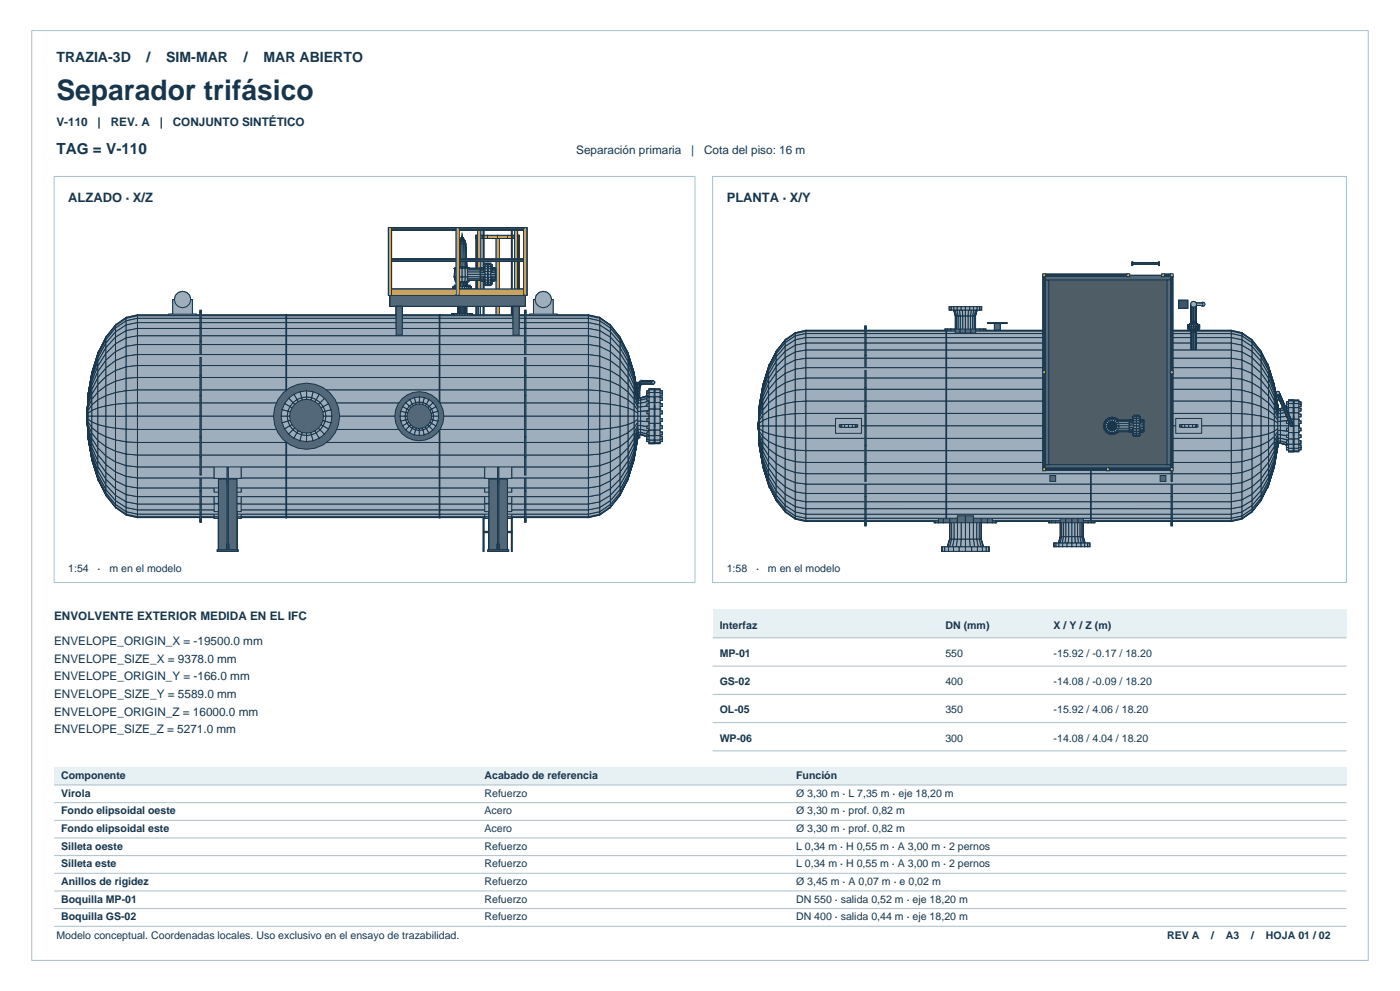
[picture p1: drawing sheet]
<svg xmlns="http://www.w3.org/2000/svg" width="420mm" height="297mm" viewBox="0 0 420 297" stroke-linecap="round" stroke-linejoin="round" font-family="sans-serif">
<defs><g id="words">
<text font-size="8.5" fill="#18354b" x="16.9" y="29.9">Separador trifásico</text>
<text font-size="4.6" fill="#18354b" x="16.9" y="46.2">TAG = V-110</text>
<g font-size="4.2" fill="#18354b">
<text x="16.9" y="18.7">TRAZIA-3D</text>
<text x="44" y="18.7">/</text>
<text x="49.9" y="18.7">SIM-MAR</text>
<text x="73.1" y="18.7">/</text>
<text x="79" y="18.7">MAR ABIERTO</text>
</g>
<g font-size="3.9" fill="#18354b">
<text x="20.5" y="60.6">ALZADO · X/Z</text>
<text x="218" y="60.6">PLANTA · X/Y</text>
</g>
<g font-size="3.5" fill="#18354b">
<text x="16.9" y="37.7">V-110</text>
<text x="29.3" y="37.7">|</text>
<text x="33.2" y="37.7">REV. A</text>
<text x="47.9" y="37.7">|</text>
<text x="51.9" y="37.7">CONJUNTO SINTÉTICO</text>
<text x="172.9" y="46.2">Separación primaria</text>
<text x="207.4" y="46.2">|</text>
<text x="211.2" y="46.2">Cota del piso: 16 m</text>
<text x="16.2" y="185.9">ENVOLVENTE EXTERIOR MEDIDA EN EL IFC</text>
<text x="16.2" y="193.3">ENVELOPE_ORIGIN_X = -19500.0 mm</text>
<text x="16.2" y="198.6">ENVELOPE_SIZE_X = 9378.0 mm</text>
<text x="16.2" y="203.9">ENVELOPE_ORIGIN_Y = -166.0 mm</text>
<text x="16.2" y="209.2">ENVELOPE_SIZE_Y = 5589.0 mm</text>
<text x="16.2" y="214.5">ENVELOPE_ORIGIN_Z = 16000.0 mm</text>
<text x="16.2" y="219.7">ENVELOPE_SIZE_Z = 5271.0 mm</text>
</g>
<g font-size="3.2" fill="#18354b">
<text x="20.5" y="171.4">1:54</text>
<text x="29.3" y="171.4">·</text>
<text x="32.8" y="171.4">m en el modelo</text>
<text x="218" y="171.4">1:58</text>
<text x="226.8" y="171.4">·</text>
<text x="230.4" y="171.4">m en el modelo</text>
<text x="215.9" y="188.4">Interfaz</text>
<text x="283.6" y="188.4">DN (mm)</text>
<text x="316.1" y="188.4">X / Y / Z (m)</text>
<text x="215.9" y="196.8">MP-01</text>
<text x="283.6" y="196.8">550</text>
<text x="316.1" y="196.8">-15.92 / -0.17 / 18.20</text>
<text x="215.9" y="205.3">GS-02</text>
<text x="283.6" y="205.3">400</text>
<text x="316.1" y="205.3">-14.08 / -0.09 / 18.20</text>
<text x="215.9" y="213.8">OL-05</text>
<text x="283.6" y="213.8">350</text>
<text x="316.1" y="213.8">-15.92 / 4.06 / 18.20</text>
<text x="215.9" y="222.2">WP-06</text>
<text x="283.6" y="222.2">300</text>
<text x="316.1" y="222.2">-14.08 / 4.04 / 18.20</text>
<text x="18.3" y="233.5">Componente</text>
<text x="145.3" y="233.5">Acabado de referencia</text>
<text x="238.8" y="233.5">Función</text>
<text x="18.3" y="238.8">Virola</text>
<text x="145.3" y="238.8">Refuerzo</text>
<text x="238.8" y="238.8">Ø 3,30 m · L 7,35 m · eje 18,20 m</text>
<text x="18.3" y="244.1">Fondo elipsoidal oeste</text>
<text x="145.3" y="244.1">Acero</text>
<text x="238.8" y="244.1">Ø 3,30 m · prof. 0,82 m</text>
<text x="18.3" y="249.4">Fondo elipsoidal este</text>
<text x="145.3" y="249.4">Acero</text>
<text x="238.8" y="249.4">Ø 3,30 m · prof. 0,82 m</text>
<text x="18.3" y="254.7">Silleta oeste</text>
<text x="145.3" y="254.7">Refuerzo</text>
<text x="238.8" y="254.7">L 0,34 m · H 0,55 m · A 3,00 m · 2 pernos</text>
<text x="18.3" y="260">Silleta este</text>
<text x="145.3" y="260">Refuerzo</text>
<text x="238.8" y="260">L 0,34 m · H 0,55 m · A 3,00 m · 2 pernos</text>
<text x="18.3" y="265.3">Anillos de rigidez</text>
<text x="145.3" y="265.3">Refuerzo</text>
<text x="238.8" y="265.3">Ø 3,45 m · A 0,07 m · e 0,02 m</text>
<text x="18.3" y="270.6">Boquilla MP-01</text>
<text x="18.3" y="275.9">Boquilla GS-02</text>
<text x="145.3" y="270.6">Refuerzo</text>
<text x="145.3" y="275.9">Refuerzo</text>
<text x="238.8" y="270.6">DN 550 · salida 0,52 m · eje 18,20 m</text>
<text x="238.8" y="275.9">DN 400 · salida 0,44 m · eje 18,20 m</text>
<text x="16.9" y="281.5">Modelo conceptual. Coordenadas locales. Uso exclusivo en el ensayo de trazabilidad.</text>
<text x="350.2" y="281.5">REV A</text>
<text x="363.4" y="281.5">/</text>
<text x="367.8" y="281.5">A3</text>
<text x="375.4" y="281.5">/</text>
<text x="379.8" y="281.5">HOJA 01 / 02</text>
</g>
</g></defs>
<path d="M9.5 9.2h401v278.6h-401zM16.2 52.9h192.3v121.7h-192.3z" fill="none" stroke="#aabfc9" stroke-width=".3"/>
<g fill="#e2a842" stroke="#18354b" stroke-width=".3">
<path d="M148.8 71h1v51.9h-1z" fill-rule="evenodd"/>
<path d="M148.8 71h1v51.9h-1z" fill-rule="evenodd"/>
<path d="M146.3 122.4h3v1h-3z" fill-rule="evenodd"/>
<path d="M146.3 122.4h3v1h-3z" fill-rule="evenodd"/>
<path d="M146.3 105.1h3v1h-3z" fill-rule="evenodd"/>
<path d="M146.3 105.1h3v1h-3z" fill-rule="evenodd"/>
<path d="M146.3 87.8h3v1h-3z" fill-rule="evenodd"/>
<path d="M146.3 87.8h3v1h-3z" fill-rule="evenodd"/>
<path d="M146.3 70.5h3v1h-3z" fill-rule="evenodd"/>
<path d="M146.3 70.5h3v1h-3z" fill-rule="evenodd"/>
<path d="M149.3 122.4h3v1h-3z" fill-rule="evenodd"/>
<path d="M149.3 122.4h3v1h-3z" fill-rule="evenodd"/>
<path d="M149.3 105.1h3v1h-3z" fill-rule="evenodd"/>
<path d="M149.3 105.1h3v1h-3z" fill-rule="evenodd"/>
<path d="M149.3 87.8h3v1h-3z" fill-rule="evenodd"/>
<path d="M149.3 87.8h3v1h-3z" fill-rule="evenodd"/>
<path d="M149.3 70.5h3v1h-3z" fill-rule="evenodd"/>
<path d="M149.3 70.5h3v1h-3z" fill-rule="evenodd"/>
<path d="M152.3 122.4h2.4v1h-2.4z" fill-rule="evenodd"/>
<path d="M152.3 122.4h2.4v1h-2.4z" fill-rule="evenodd"/>
<path d="M143.9 122.4h2.4v1h-2.4z" fill-rule="evenodd"/>
<path d="M143.9 122.4h2.4v1h-2.4z" fill-rule="evenodd"/>
<path d="M152.3 105.1h2.4v1h-2.4z" fill-rule="evenodd"/>
<path d="M152.3 105.1h2.4v1h-2.4z" fill-rule="evenodd"/>
<path d="M143.9 105.1h2.4v1h-2.4z" fill-rule="evenodd"/>
<path d="M143.9 105.1h2.4v1h-2.4z" fill-rule="evenodd"/>
<path d="M152.3 87.8h2.4v1h-2.4z" fill-rule="evenodd"/>
<path d="M152.3 87.8h2.4v1h-2.4z" fill-rule="evenodd"/>
<path d="M143.9 87.8h2.4v1h-2.4z" fill-rule="evenodd"/>
<path d="M143.9 87.8h2.4v1h-2.4z" fill-rule="evenodd"/>
<path d="M152.3 70.5h2.4v1h-2.4z" fill-rule="evenodd"/>
<path d="M152.3 70.5h2.4v1h-2.4z" fill-rule="evenodd"/>
<path d="M143.9 70.5h2.4v1h-2.4z" fill-rule="evenodd"/>
<path d="M143.9 70.5h2.4v1h-2.4z" fill-rule="evenodd"/>
<path d="M154.5 71h.5v51.9h-.5z" fill-rule="evenodd"/>
<path d="M154.5 71h.5v51.9h-.5z" fill-rule="evenodd"/>
<path d="M143.6 71h.5v51.9h-.5z" fill-rule="evenodd"/>
<path d="M143.6 71h.5v51.9h-.5z" fill-rule="evenodd"/>
<path d="M154.7 122.4h1.2v1h-1.2z" fill-rule="evenodd"/>
<path d="M154.7 122.4h1.2v1h-1.2z" fill-rule="evenodd"/>
<path d="M142.7 122.4h1.2v1h-1.2z" fill-rule="evenodd"/>
<path d="M142.7 122.4h1.2v1h-1.2z" fill-rule="evenodd"/>
<path d="M154.7 105.1h1.2v1h-1.2z" fill-rule="evenodd"/>
<path d="M154.7 105.1h1.2v1h-1.2z" fill-rule="evenodd"/>
<path d="M142.7 105.1h1.2v1h-1.2z" fill-rule="evenodd"/>
<path d="M142.7 105.1h1.2v1h-1.2z" fill-rule="evenodd"/>
<path d="M154.7 87.8h1.2v1h-1.2z" fill-rule="evenodd"/>
<path d="M154.7 87.8h1.2v1h-1.2z" fill-rule="evenodd"/>
<path d="M142.7 87.8h1.2v1h-1.2z" fill-rule="evenodd"/>
<path d="M142.7 87.8h1.2v1h-1.2z" fill-rule="evenodd"/>
<path d="M154.7 70.5h1.2v1h-1.2z" fill-rule="evenodd"/>
<path d="M154.7 70.5h1.2v1h-1.2z" fill-rule="evenodd"/>
<path d="M142.7 70.5h1.2v1h-1.2z" fill-rule="evenodd"/>
<path d="M142.7 70.5h1.2v1h-1.2z" fill-rule="evenodd"/>
<path d="M155.6 122.4h.3v1h-.3z" fill-rule="evenodd"/>
<path d="M155.6 122.4h.3v1h-.3z" fill-rule="evenodd"/>
<path d="M142.7 122.4h.3v1h-.3z" fill-rule="evenodd"/>
<path d="M142.7 122.4h.3v1h-.3z" fill-rule="evenodd"/>
<path d="M155.6 105.1h.3v1h-.3z" fill-rule="evenodd"/>
<path d="M155.6 105.1h.3v1h-.3z" fill-rule="evenodd"/>
<path d="M142.7 105.1h.3v1h-.3z" fill-rule="evenodd"/>
<path d="M142.7 105.1h.3v1h-.3z" fill-rule="evenodd"/>
<path d="M155.6 87.8h.3v1h-.3z" fill-rule="evenodd"/>
<path d="M155.6 87.8h.3v1h-.3z" fill-rule="evenodd"/>
<path d="M142.7 87.8h.3v1h-.3z" fill-rule="evenodd"/>
<path d="M142.7 87.8h.3v1h-.3z" fill-rule="evenodd"/>
<path d="M155.6 70.5h.3v1h-.3z" fill-rule="evenodd"/>
<path d="M155.6 70.5h.3v1h-.3z" fill-rule="evenodd"/>
<path d="M142.7 70.5h.3v1h-.3z" fill-rule="evenodd"/>
<path d="M142.7 70.5h.3v1h-.3z" fill-rule="evenodd"/>
<path d="M155.5 71h.3v51.9h-.3z" fill-rule="evenodd"/>
<path d="M155.5 71h.3v51.9h-.3z" fill-rule="evenodd"/>
<path d="M142.8 71h.3v51.9h-.3z" fill-rule="evenodd"/>
<path d="M142.8 71h.3v51.9h-.3z" fill-rule="evenodd"/>
<path d="M153.9 122.4h1.7v1h-1.7z" fill-rule="evenodd"/>
<path d="M153.9 122.4h1.7v1h-1.7z" fill-rule="evenodd"/>
<path d="M143 122.4h1.7v1h-1.7z" fill-rule="evenodd"/>
<path d="M143 122.4h1.7v1h-1.7z" fill-rule="evenodd"/>
<path d="M153.9 105.1h1.7v1h-1.7z" fill-rule="evenodd"/>
<path d="M153.9 105.1h1.7v1h-1.7z" fill-rule="evenodd"/>
<path d="M143 105.1h1.7v1h-1.7z" fill-rule="evenodd"/>
<path d="M143 105.1h1.7v1h-1.7z" fill-rule="evenodd"/>
<path d="M153.9 87.8h1.7v1h-1.7z" fill-rule="evenodd"/>
<path d="M153.9 87.8h1.7v1h-1.7z" fill-rule="evenodd"/>
<path d="M143 87.8h1.7v1h-1.7z" fill-rule="evenodd"/>
<path d="M143 87.8h1.7v1h-1.7z" fill-rule="evenodd"/>
<path d="M153.9 70.5h1.7v1h-1.7z" fill-rule="evenodd"/>
<path d="M153.9 70.5h1.7v1h-1.7z" fill-rule="evenodd"/>
<path d="M143 70.5h1.7v1h-1.7z" fill-rule="evenodd"/>
<path d="M143 70.5h1.7v1h-1.7z" fill-rule="evenodd"/>
<path d="M153.4 69.2h.2v96h-.2z" fill-rule="evenodd"/>
<path d="M145 69.2h.2v96h-.2z" fill-rule="evenodd"/>
<path d="M145.1 159.3h8.4v.3h-8.4z" fill-rule="evenodd"/>
<path d="M145.1 153.5h8.4v.3h-8.4z" fill-rule="evenodd"/>
<path d="M145.1 147.7h8.4v.3h-8.4z" fill-rule="evenodd"/>
<path d="M145.1 141.9h8.4v.3h-8.4z" fill-rule="evenodd"/>
<path d="M145.1 136.1h8.4v.4h-8.4z" fill-rule="evenodd"/>
<path d="M145.1 130.3h8.4v.4h-8.4z" fill-rule="evenodd"/>
<path d="M145.1 124.5h8.4v.4h-8.4z" fill-rule="evenodd"/>
<path d="M145.1 118.7h8.4v.4h-8.4z" fill-rule="evenodd"/>
<path d="M145.1 112.9h8.4v.4h-8.4z" fill-rule="evenodd"/>
<path d="M145.1 107.1h8.4v.4h-8.4z" fill-rule="evenodd"/>
<path d="M145.1 101.3h8.4v.4h-8.4z" fill-rule="evenodd"/>
<path d="M145.1 95.5h8.4v.4h-8.4z" fill-rule="evenodd"/>
<path d="M145.1 89.8h8.4v.3h-8.4z" fill-rule="evenodd"/>
<path d="M145.1 159.3h8.4v.3h-8.4z" fill-rule="evenodd"/>
<path d="M145.1 153.5h8.4v.3h-8.4z" fill-rule="evenodd"/>
<path d="M145.1 147.7h8.4v.3h-8.4z" fill-rule="evenodd"/>
<path d="M145.1 141.9h8.4v.3h-8.4z" fill-rule="evenodd"/>
<path d="M145.1 136.1h8.4v.4h-8.4z" fill-rule="evenodd"/>
<path d="M145.1 130.3h8.4v.4h-8.4z" fill-rule="evenodd"/>
<path d="M145.1 124.5h8.4v.4h-8.4z" fill-rule="evenodd"/>
<path d="M145.1 118.7h8.4v.4h-8.4z" fill-rule="evenodd"/>
<path d="M145.1 112.9h8.4v.4h-8.4z" fill-rule="evenodd"/>
<path d="M145.1 107.1h8.4v.4h-8.4z" fill-rule="evenodd"/>
<path d="M145.1 101.3h8.4v.4h-8.4z" fill-rule="evenodd"/>
<path d="M145.1 95.5h8.4v.4h-8.4z" fill-rule="evenodd"/>
<path d="M145.1 89.8h8.4v.3h-8.4z" fill-rule="evenodd"/>
<path d="M153.4 69.2h.2v96h-.2z" fill-rule="evenodd"/>
<path d="M145 69.2h.2v96h-.2z" fill-rule="evenodd"/>
<path d="M143.3 68.2h.9v20.3h-.9z" fill-rule="evenodd"/>
<path d="M116.5 68.2h1v20.3h-1z" fill-rule="evenodd"/>
<path d="M157.1 68.2h.9v20.3h-.9z" fill-rule="evenodd"/>
<path d="M154.4 68.2h.9v20.3h-.9z" fill-rule="evenodd"/>
<path d="M117 68.4h26.8v.4h-26.8z" fill-rule="evenodd"/>
<path d="M117 77.8h26.8v.4h-26.8z" fill-rule="evenodd"/>
<path d="M154.8 68.4h2.8v.4h-2.8z" fill-rule="evenodd"/>
<path d="M154.8 77.8h2.8v.4h-2.8z" fill-rule="evenodd"/>
<path d="M117 68.2h26.8v.2h-26.8z" fill-rule="evenodd"/>
<path d="M117 68.8h26.8v.2h-26.8z" fill-rule="evenodd"/>
<path d="M117 77.6h26.8v.2h-26.8z" fill-rule="evenodd"/>
<path d="M117 78.2h26.8v.1h-26.8z" fill-rule="evenodd"/>
<path d="M154.8 68.2h2.8v.2h-2.8z" fill-rule="evenodd"/>
<path d="M154.8 68.8h2.8v.2h-2.8z" fill-rule="evenodd"/>
<path d="M154.8 77.6h2.8v.2h-2.8z" fill-rule="evenodd"/>
<path d="M154.8 78.2h2.8v.1h-2.8z" fill-rule="evenodd"/>
</g>
<path d="M117 88.5h40.6v3.3h-40.6z" fill-rule="evenodd" fill="#536979" stroke="#18354b" stroke-width=".3"/>
<g fill="#e2a842" stroke="#18354b" stroke-width=".3">
<path d="M117 86.6h26.8v1.9h-26.8z" fill-rule="evenodd"/>
<path d="M117 86.6h26.8v1.9h-26.8z" fill-rule="evenodd"/>
<path d="M154.8 86.6h2.8v1.9h-2.8z" fill-rule="evenodd"/>
<path d="M154.8 86.6h2.8v1.9h-2.8z" fill-rule="evenodd"/>
<path d="M117 68.2h26.8v.2h-26.8z" fill-rule="evenodd"/>
<path d="M117 68.8h26.8v.2h-26.8z" fill-rule="evenodd"/>
<path d="M117 77.6h26.8v.2h-26.8z" fill-rule="evenodd"/>
<path d="M117 78.2h26.8v.1h-26.8z" fill-rule="evenodd"/>
<path d="M154.8 68.2h2.8v.2h-2.8z" fill-rule="evenodd"/>
<path d="M154.8 68.8h2.8v.2h-2.8z" fill-rule="evenodd"/>
<path d="M154.8 77.6h2.8v.2h-2.8z" fill-rule="evenodd"/>
<path d="M154.8 78.2h2.8v.1h-2.8z" fill-rule="evenodd"/>
</g>
<path d="M117.2 88.5h40.2v.6h-40.2z" fill-rule="evenodd" fill="#4f5d66" stroke="#18354b" stroke-width=".3"/>
<g fill="#e2a842" stroke="#18354b" stroke-width=".3">
<path d="M117 68.4h26.8v.4h-26.8z" fill-rule="evenodd"/>
<path d="M117 77.8h26.8v.4h-26.8z" fill-rule="evenodd"/>
<path d="M154.8 68.4h2.8v.4h-2.8z" fill-rule="evenodd"/>
<path d="M154.8 77.8h2.8v.4h-2.8z" fill-rule="evenodd"/>
<path d="M143.3 68.2h.9v20.3h-.9z" fill-rule="evenodd"/>
<path d="M116.5 68.2h1v20.3h-1z" fill-rule="evenodd"/>
<path d="M157.1 68.2h.9v20.3h-.9z" fill-rule="evenodd"/>
<path d="M154.4 68.2h.9v20.3h-.9z" fill-rule="evenodd"/>
</g>
<g fill="#536979" stroke="#18354b" stroke-width=".3">
<path d="M117 88.5h1.5v3.3h-1.5z" fill-rule="evenodd"/>
<path d="M117 88.5h40.6v3.3h-40.6z" fill-rule="evenodd"/>
<path d="M156.1 88.5h1.5v3.3h-1.5z" fill-rule="evenodd"/>
</g>
<path d="M159.8 119h2.9v4.1h-2.9z" fill-rule="evenodd" fill="#2a5977" stroke="#18354b" stroke-width=".3"/>
<g fill="#9eaebc" stroke="#18354b" stroke-width=".3">
<path d="M164.6 101h.4v48.4h-.4z" fill-rule="evenodd"/>
<path d="M164.1 101h.5v48.4h-.5z" fill-rule="evenodd"/>
<path d="M165 101h.3v48.4h-.3z" fill-rule="evenodd"/>
<path d="M163.8 101h.3v48.4h-.3z" fill-rule="evenodd"/>
</g>
<g fill="#c3ccd1" stroke="#18354b" stroke-width=".3">
<path d="M167.5 104.7h.3v40.1h-.3z" fill-rule="evenodd"/>
<path d="M167.2 104.7h.3v40.1h-.3z" fill-rule="evenodd"/>
<path d="M167.8 104.7h.3v40.1h-.3z" fill-rule="evenodd"/>
<path d="M166.9 104.7h.3v40.1h-.3z" fill-rule="evenodd"/>
</g>
<g fill="#9eaebc" stroke="#18354b" stroke-width=".3">
<path d="M164.6 144.4h2.9v.8h-2.9z" fill-rule="evenodd"/>
<path d="M164.6 104.3h2.9v.8h-2.9z" fill-rule="evenodd"/>
<path d="M165.3 101l.2 48.4z" fill-rule="evenodd"/>
<path d="M163.6 101l.2 48.4z" fill-rule="evenodd"/>
</g>
<g fill="#c3ccd1" stroke="#18354b" stroke-width=".3">
<path d="M168.1 104.7v40.1z" fill-rule="evenodd"/>
<path d="M166.9 104.7v40.1z" fill-rule="evenodd"/>
</g>
<g fill="#9eaebc" stroke="#18354b" stroke-width=".3">
<circle cx="164.6" cy="143" r=".83"/>
<circle cx="164.6" cy="106.5" r=".83"/>
</g>
<g fill="#c3ccd1" stroke="#18354b" stroke-width=".3">
<path d="M166.9 104.7v40.1z" fill-rule="evenodd"/>
<path d="M168.1 104.7v40.1z" fill-rule="evenodd"/>
</g>
<g fill="#9eaebc" stroke="#18354b" stroke-width=".3">
<path d="M163.6 101l.2 48.4z" fill-rule="evenodd"/>
<path d="M165.3 101l.2 48.4z" fill-rule="evenodd"/>
<path d="M164.6 144.4h2.9v.8h-2.9z" fill-rule="evenodd"/>
<path d="M164.6 104.3h2.9v.8h-2.9z" fill-rule="evenodd"/>
</g>
<g fill="#c3ccd1" stroke="#18354b" stroke-width=".3">
<path d="M166.9 104.7h.3v40.1h-.3z" fill-rule="evenodd"/>
<path d="M167.8 104.7h.3v40.1h-.3z" fill-rule="evenodd"/>
<path d="M167.2 104.7h.3v40.1h-.3z" fill-rule="evenodd"/>
<path d="M167.5 104.7h.3v40.1h-.3z" fill-rule="evenodd"/>
</g>
<g fill="#9eaebc" stroke="#18354b" stroke-width=".3">
<path d="M163.8 101h.3v48.4h-.3z" fill-rule="evenodd"/>
<path d="M165 101h.3v48.4h-.3z" fill-rule="evenodd"/>
<path d="M164.1 101h.5v48.4h-.5z" fill-rule="evenodd"/>
<path d="M164.6 101h.4v48.4h-.4z" fill-rule="evenodd"/>
</g>
<path d="M159.8 119h2.9v4.1h-2.9z" fill-rule="evenodd" fill="#2a5977" stroke="#18354b" stroke-width=".3"/>
<g fill="#9eaebc" stroke="#18354b" stroke-width=".3">
<path d="M87 123.4l1.3 .4-.1 .9h-1.4z" fill-rule="evenodd"/>
<path d="M87.5 122.2l1.2 .7-.4 .9-1.3-.4z" fill-rule="evenodd"/>
<path d="M88.3 121.1l1 1-.6 .8-1.2-.7z" fill-rule="evenodd"/>
<path d="M88.3 121.1l1.1-.8 .7 1.2-.8 .6z" fill-rule="evenodd"/>
<path d="M89.4 120.3l1.2-.5 .4 1.3-.9 .4z" fill-rule="evenodd"/>
<path d="M90.6 119.8l1.4-.2v1.4l-1 .1z" fill-rule="evenodd"/>
<path d="M92 119.6l1.3 .2-.4 1.3-.9-.1z" fill-rule="evenodd"/>
<path d="M93.3 119.8l1.2 .5-.7 1.2-.9-.4z" fill-rule="evenodd"/>
<path d="M94.5 120.3l1.1 .8-1 1-.8-.6z" fill-rule="evenodd"/>
<path d="M94.6 122.1l1-1 .8 1.1-1.2 .7z" fill-rule="evenodd"/>
<path d="M95.2 122.9l1.2-.7 .6 1.2-1.4 .4z" fill-rule="evenodd"/>
<path d="M95.6 123.8l1.4-.4 .1 1.3h-1.4z" fill-rule="evenodd"/>
<path d="M95.7 124.7h1.4l-.1 1.4-1.4-.4z" fill-rule="evenodd"/>
<path d="M95.6 125.7l1.4 .4-.6 1.2-1.2-.7z" fill-rule="evenodd"/>
<path d="M95.2 126.6l1.2 .7-.8 1.1-1-1z" fill-rule="evenodd"/>
<path d="M93.8 128l.8-.6 1 1-1 .8z" fill-rule="evenodd"/>
<path d="M92.9 128.4l.9-.4 .8 1.2-1.3 .5z" fill-rule="evenodd"/>
<path d="M92 128.5l.9-.1 .4 1.3-1.3 .2z" fill-rule="evenodd"/>
<path d="M91 128.4l1 .1v1.4l-1.4-.2z" fill-rule="evenodd"/>
<path d="M90.1 128l.9 .4-.4 1.3-1.2-.5z" fill-rule="evenodd"/>
<path d="M88.3 128.4l1-1 .8 .6-.7 1.2z" fill-rule="evenodd"/>
<path d="M87.5 127.3l1.2-.7 .6 .8-1 1z" fill-rule="evenodd"/>
<path d="M87 126.1l1.3-.4 .4 .9-1.2 .7z" fill-rule="evenodd"/>
<path d="M86.8 124.7h1.4l.1 1-1.3 .4z" fill-rule="evenodd"/>
<path d="M121.4 123.6l1.2 .3-.1 .8h-1.3z" fill-rule="evenodd"/>
<path d="M121.8 122.5l1.2 .6-.4 .8-1.2-.3z" fill-rule="evenodd"/>
<path d="M122.6 121.5l.9 .9-.5 .7-1.2-.6z" fill-rule="evenodd"/>
<path d="M122.6 121.5l.9-.7 .7 1.1-.7 .5z" fill-rule="evenodd"/>
<path d="M123.5 120.8l1.1-.5 .3 1.3-.7 .3z" fill-rule="evenodd"/>
<path d="M124.6 120.3l1.2-.1v1.3l-.9 .1z" fill-rule="evenodd"/>
<path d="M125.8 120.2l1.2 .1-.4 1.3-.8-.1z" fill-rule="evenodd"/>
<path d="M127 120.3l1.1 .5-.7 1.1-.8-.3z" fill-rule="evenodd"/>
<path d="M128.1 120.8l.9 .7-.9 .9-.7-.5z" fill-rule="evenodd"/>
<path d="M128.1 122.4l.9-.9 .8 1-1.2 .6z" fill-rule="evenodd"/>
<path d="M128.6 123.1l1.2-.6 .4 1.1-1.3 .3z" fill-rule="evenodd"/>
<path d="M128.9 123.9l1.3-.3 .2 1.1h-1.3z" fill-rule="evenodd"/>
<path d="M129.1 124.7h1.3l-.2 1.2-1.3-.3z" fill-rule="evenodd"/>
<path d="M128.9 125.6l1.3 .3-.4 1.1-1.2-.6z" fill-rule="evenodd"/>
<path d="M128.6 126.4l1.2 .6-.8 1-.9-1z" fill-rule="evenodd"/>
<path d="M127.4 127.6l.7-.6 .9 1-.9 .7z" fill-rule="evenodd"/>
<path d="M126.6 127.9l.8-.3 .7 1.1-1.1 .5z" fill-rule="evenodd"/>
<path d="M125.8 128l.8-.1 .4 1.3-1.2 .1z" fill-rule="evenodd"/>
<path d="M124.9 127.9l.9 .1v1.3l-1.2-.1z" fill-rule="evenodd"/>
<path d="M124.2 127.6l.7 .3-.3 1.3-1.1-.5z" fill-rule="evenodd"/>
<path d="M122.6 128l.9-1 .7 .6-.7 1.1z" fill-rule="evenodd"/>
<path d="M121.8 127l1.2-.6 .5 .6-.9 1z" fill-rule="evenodd"/>
<path d="M121.4 125.9l1.2-.3 .4 .8-1.2 .6z" fill-rule="evenodd"/>
<path d="M121.2 124.7h1.3l.1 .9-1.2 .3z" fill-rule="evenodd"/>
<path d="M88.3 123.8l.6 .1-.2 .8h-.5z" fill-rule="evenodd"/>
<path d="M88.7 122.9l.5 .2-.3 .8-.6-.1z" fill-rule="evenodd"/>
<path d="M89.3 122.1l.4 .4-.5 .6-.5-.2z" fill-rule="evenodd"/>
<path d="M89.3 122.1l.8-.6 .2 .4-.6 .6z" fill-rule="evenodd"/>
<path d="M90.1 121.5l.9-.4 .1 .5-.8 .3z" fill-rule="evenodd"/>
<path d="M91 121.1l1-.1v.5l-.9 .1z" fill-rule="evenodd"/>
<path d="M92 121l.9 .1-.1 .5-.8-.1z" fill-rule="evenodd"/>
<path d="M92.9 121.1l.9 .4-.2 .4-.8-.3z" fill-rule="evenodd"/>
<path d="M93.8 121.5l.8 .6-.4 .4-.6-.6z" fill-rule="evenodd"/>
<path d="M94.6 122.1l.6 .8-.4 .2-.6-.6z" fill-rule="evenodd"/>
<path d="M94.8 123.1l.4-.2 .4 .9-.5 .1z" fill-rule="evenodd"/>
<path d="M95.1 123.9l.5-.1 .1 .9h-.5z" fill-rule="evenodd"/>
<path d="M95.2 124.7h.5l-.1 1-.5-.1z" fill-rule="evenodd"/>
<path d="M95.1 125.6l.5 .1-.4 .9-.4-.3z" fill-rule="evenodd"/>
<path d="M94.8 126.3l.4 .3-.6 .8-.4-.4z" fill-rule="evenodd"/>
<path d="M93.6 127.5l.6-.5 .4 .4-.8 .6z" fill-rule="evenodd"/>
<path d="M92.8 127.9l.8-.4 .2 .5-.9 .4z" fill-rule="evenodd"/>
<path d="M92 128l.8-.1 .1 .5-.9 .1z" fill-rule="evenodd"/>
<path d="M91.1 127.9l.9 .1v.5l-1-.1z" fill-rule="evenodd"/>
<path d="M90.3 127.5l.8 .4-.1 .5-.9-.4z" fill-rule="evenodd"/>
<path d="M89.7 127l.6 .5-.2 .5-.8-.6z" fill-rule="evenodd"/>
<path d="M88.7 126.6l.5-.2 .5 .6-.4 .4z" fill-rule="evenodd"/>
<path d="M88.3 125.7l.6-.1 .3 .8-.5 .2z" fill-rule="evenodd"/>
<path d="M88.2 124.7h.5l.2 .9-.6 .1z" fill-rule="evenodd"/>
<path d="M122.6 123.9l.5 .1-.1 .7h-.5z" fill-rule="evenodd"/>
<path d="M123 123.1l.4 .3-.3 .6-.5-.1z" fill-rule="evenodd"/>
<path d="M123.5 122.4l.3 .4-.4 .6-.4-.3z" fill-rule="evenodd"/>
<path d="M123.5 122.4l.7-.5 .2 .5-.6 .4z" fill-rule="evenodd"/>
<path d="M124.2 121.9l.7-.3 .2 .5-.7 .3z" fill-rule="evenodd"/>
<path d="M124.9 121.6l.9-.1v.5l-.7 .1z" fill-rule="evenodd"/>
<path d="M125.8 121.5l.8 .1-.1 .5-.7-.1z" fill-rule="evenodd"/>
<path d="M126.6 121.6l.8 .3-.2 .5-.7-.3z" fill-rule="evenodd"/>
<path d="M127.4 121.9l.7 .5-.4 .4-.5-.4z" fill-rule="evenodd"/>
<path d="M128.1 122.4l.5 .7-.4 .3-.5-.6z" fill-rule="evenodd"/>
<path d="M128.2 123.4l.4-.3 .3 .8-.4 .1z" fill-rule="evenodd"/>
<path d="M128.5 124l.4-.1 .2 .8h-.5z" fill-rule="evenodd"/>
<path d="M128.6 124.7h.5l-.2 .9-.4-.1z" fill-rule="evenodd"/>
<path d="M128.5 125.5l.4 .1-.3 .8-.4-.3z" fill-rule="evenodd"/>
<path d="M128.2 126.1l.4 .3-.5 .6-.4-.3z" fill-rule="evenodd"/>
<path d="M127.2 127.1l.5-.4 .4 .3-.7 .6z" fill-rule="evenodd"/>
<path d="M126.5 127.4l.7-.3 .2 .5-.8 .3z" fill-rule="evenodd"/>
<path d="M125.8 127.5l.7-.1 .1 .5-.8 .1z" fill-rule="evenodd"/>
<path d="M125.1 127.4l.7 .1v.5l-.9-.1z" fill-rule="evenodd"/>
<path d="M124.4 127.1l.7 .3-.2 .5-.7-.3z" fill-rule="evenodd"/>
<path d="M123.8 126.7l.6 .4-.2 .5-.7-.6z" fill-rule="evenodd"/>
<path d="M123 126.4l.4-.3 .4 .6-.3 .3z" fill-rule="evenodd"/>
<path d="M122.6 125.6l.5-.1 .3 .6-.4 .3z" fill-rule="evenodd"/>
<path d="M122.5 124.7h.5l.1 .8-.5 .1z" fill-rule="evenodd"/>
</g>
<path d="M99 129.2h6.3v4h-6.3z" fill-rule="evenodd" fill="#c3ccd1" stroke="#18354b" stroke-width=".3"/>
<g fill="#9eaebc" stroke="#18354b" stroke-width=".3">
<path d="M163.5 143h.3l.1 .2-.3 .2z" fill-rule="evenodd"/>
<path d="M163.6 143.4l.3-.2 .1 .3-.2 .2z" fill-rule="evenodd"/>
<path d="M164 143.5l.3 .1-.1 .3-.4-.2z" fill-rule="evenodd"/>
<path d="M164.3 143.6l.3 .1v.3l-.4-.1z" fill-rule="evenodd"/>
<path d="M164.6 143.7l.2-.1 .1 .3-.3 .1z" fill-rule="evenodd"/>
<path d="M164.8 143.6l.3-.1 .2 .2-.4 .2z" fill-rule="evenodd"/>
<path d="M165.2 143.2l.3 .2-.2 .3-.2-.2z" fill-rule="evenodd"/>
<path d="M165.3 143h.3l-.1 .4-.3-.2z" fill-rule="evenodd"/>
<path d="M165.2 142.7l.3-.1 .1 .4h-.3z" fill-rule="evenodd"/>
<path d="M165.3 142.2l.2 .4-.3 .1-.1-.2z" fill-rule="evenodd"/>
<path d="M164.9 142l.4 .2-.2 .3-.3-.2z" fill-rule="evenodd"/>
<path d="M164.6 141.9l.3 .1-.1 .3-.2-.1z" fill-rule="evenodd"/>
<path d="M164.2 142l.4-.1v.3l-.3 .1z" fill-rule="evenodd"/>
<path d="M163.8 142.2l.4-.2 .1 .3-.3 .2z" fill-rule="evenodd"/>
<path d="M163.8 142.2l.2 .3-.1 .2-.3-.1z" fill-rule="evenodd"/>
<path d="M163.6 142.6l.3 .1-.1 .3h-.3z" fill-rule="evenodd"/>
<path d="M163.5 106.5h.3l.1 .3-.3 .1z" fill-rule="evenodd"/>
<path d="M163.6 106.9l.3-.1 .1 .2-.2 .3z" fill-rule="evenodd"/>
<path d="M164 107l.3 .2-.1 .3-.4-.2z" fill-rule="evenodd"/>
<path d="M164.3 107.2l.3 .1v.3l-.4-.1z" fill-rule="evenodd"/>
<path d="M164.6 107.3l.2-.1 .1 .3-.3 .1z" fill-rule="evenodd"/>
<path d="M164.8 107.2l.3-.2 .2 .3-.4 .2z" fill-rule="evenodd"/>
<path d="M165.2 106.8l.3 .1-.2 .4-.2-.3z" fill-rule="evenodd"/>
<path d="M165.3 106.5h.3l-.1 .4-.3-.1z" fill-rule="evenodd"/>
<path d="M165.2 106.2l.3-.1 .1 .4h-.3z" fill-rule="evenodd"/>
<path d="M165.3 105.8l.2 .3-.3 .1-.1-.2z" fill-rule="evenodd"/>
<path d="M164.9 105.6l.4 .2-.2 .2-.3-.2z" fill-rule="evenodd"/>
<path d="M164.6 105.5l.3 .1-.1 .2h-.2z" fill-rule="evenodd"/>
<path d="M164.2 105.6l.4-.1v.3h-.3z" fill-rule="evenodd"/>
<path d="M163.8 105.8l.4-.2 .1 .2-.3 .2z" fill-rule="evenodd"/>
<path d="M163.8 105.8l.2 .2-.1 .2-.3-.1z" fill-rule="evenodd"/>
<path d="M163.6 106.1l.3 .1-.1 .3h-.3z" fill-rule="evenodd"/>
</g>
<path d="M99 129.2h6.3v4h-6.3z" fill-rule="evenodd" fill="#c3ccd1" stroke="#18354b" stroke-width=".3"/>
<path d="M101.2 129h1.8v4.4h-1.8z" fill-rule="evenodd" fill="#536979" stroke="#18354b" stroke-width=".3"/>
<g fill="#9eaebc" stroke="#18354b" stroke-width=".3">
<path d="M162.7 143h.8l.1 .4-.8 .3z" fill-rule="evenodd"/>
<path d="M162.8 143.7l.8-.3 .2 .3-.6 .6z" fill-rule="evenodd"/>
<path d="M163.8 143.7l.4 .2-.4 .8-.6-.4z" fill-rule="evenodd"/>
<path d="M164.2 143.9l.4 .1v.9l-.8-.2z" fill-rule="evenodd"/>
<path d="M164.6 144l.3-.1 .4 .8-.7 .2z" fill-rule="evenodd"/>
<path d="M164.9 143.9l.4-.2 .6 .6-.6 .4z" fill-rule="evenodd"/>
<path d="M165.5 143.4l.8 .3-.4 .6-.6-.6z" fill-rule="evenodd"/>
<path d="M165.6 143h.9l-.2 .7-.8-.3z" fill-rule="evenodd"/>
<path d="M165.5 142.6l.8-.4 .2 .8h-.9z" fill-rule="evenodd"/>
<path d="M165.9 141.6l.4 .6-.8 .4-.2-.4z" fill-rule="evenodd"/>
<path d="M165.3 141.2l.6 .4-.6 .6-.4-.2z" fill-rule="evenodd"/>
<path d="M164.6 141.1l.7 .1-.4 .8-.3-.1z" fill-rule="evenodd"/>
<path d="M163.8 141.2l.8-.1v.8l-.4 .1z" fill-rule="evenodd"/>
<path d="M163.2 141.6l.6-.4 .4 .8-.4 .2z" fill-rule="evenodd"/>
<path d="M163.2 141.6l.6 .6-.2 .4-.8-.4z" fill-rule="evenodd"/>
<path d="M162.8 142.2l.8 .4-.1 .4h-.8z" fill-rule="evenodd"/>
<path d="M162.7 106.5h.8l.1 .4-.8 .3z" fill-rule="evenodd"/>
<path d="M162.8 107.2l.8-.3 .2 .4-.6 .6z" fill-rule="evenodd"/>
<path d="M163.8 107.3l.4 .2-.4 .8-.6-.4z" fill-rule="evenodd"/>
<path d="M164.2 107.5l.4 .1v.8l-.8-.1z" fill-rule="evenodd"/>
<path d="M164.6 107.6l.3-.1 .4 .8-.7 .1z" fill-rule="evenodd"/>
<path d="M164.9 107.5l.4-.2 .6 .6-.6 .4z" fill-rule="evenodd"/>
<path d="M165.5 106.9l.8 .3-.4 .7-.6-.6z" fill-rule="evenodd"/>
<path d="M165.6 106.5h.9l-.2 .7-.8-.3z" fill-rule="evenodd"/>
<path d="M165.5 106.1l.8-.3 .2 .7h-.9z" fill-rule="evenodd"/>
<path d="M165.3 105.8l.6-.6 .4 .6-.8 .3z" fill-rule="evenodd"/>
<path d="M165.3 104.8l.6 .4-.6 .6-.4-.2z" fill-rule="evenodd"/>
<path d="M164.6 104.6l.7 .2-.4 .8-.3-.1z" fill-rule="evenodd"/>
<path d="M163.8 104.8l.8-.2v.9l-.4 .1z" fill-rule="evenodd"/>
<path d="M163.2 105.2l.6-.4 .4 .8-.4 .2z" fill-rule="evenodd"/>
<path d="M163.2 105.2l.6 .6-.2 .3-.8-.3z" fill-rule="evenodd"/>
<path d="M162.8 105.8l.8 .3-.1 .4h-.8z" fill-rule="evenodd"/>
</g>
<g fill="#536979" stroke="#18354b" stroke-width=".3">
<path d="M60 118.5h.4v6.2h-.4z" fill-rule="evenodd"/>
<path d="M60 124.7h.4v6.2h-.4z" fill-rule="evenodd"/>
<path d="M157.4 118.5h.4v6.2h-.4z" fill-rule="evenodd"/>
<path d="M157.4 124.7h.4v6.2h-.4z" fill-rule="evenodd"/>
</g>
<g fill="#9eaebc" stroke="#18354b" stroke-width=".3">
<path d="M162.8 142.2l.8 .4-.1 .4h-.8z" fill-rule="evenodd"/>
<path d="M163.2 141.6l.6 .6-.2 .4-.8-.4z" fill-rule="evenodd"/>
<path d="M163.2 141.6l.6-.4 .4 .8-.4 .2z" fill-rule="evenodd"/>
<path d="M163.8 141.2l.8-.1v.8l-.4 .1z" fill-rule="evenodd"/>
<path d="M164.6 141.1l.7 .1-.4 .8-.3-.1z" fill-rule="evenodd"/>
<path d="M165.3 141.2l.6 .4-.6 .6-.4-.2z" fill-rule="evenodd"/>
<path d="M165.9 141.6l.4 .6-.8 .4-.2-.4z" fill-rule="evenodd"/>
<path d="M165.5 142.6l.8-.4 .2 .8h-.9z" fill-rule="evenodd"/>
<path d="M165.6 143h.9l-.2 .7-.8-.3z" fill-rule="evenodd"/>
<path d="M165.5 143.4l.8 .3-.4 .6-.6-.6z" fill-rule="evenodd"/>
<path d="M164.9 143.9l.4-.2 .6 .6-.6 .4z" fill-rule="evenodd"/>
<path d="M164.6 144l.3-.1 .4 .8-.7 .2z" fill-rule="evenodd"/>
<path d="M164.2 143.9l.4 .1v.9l-.8-.2z" fill-rule="evenodd"/>
<path d="M163.8 143.7l.4 .2-.4 .8-.6-.4z" fill-rule="evenodd"/>
<path d="M162.8 143.7l.8-.3 .2 .3-.6 .6z" fill-rule="evenodd"/>
<path d="M162.7 143h.8l.1 .4-.8 .3z" fill-rule="evenodd"/>
<path d="M162.8 105.8l.8 .3-.1 .4h-.8z" fill-rule="evenodd"/>
<path d="M163.2 105.2l.6 .6-.2 .3-.8-.3z" fill-rule="evenodd"/>
<path d="M163.2 105.2l.6-.4 .4 .8-.4 .2z" fill-rule="evenodd"/>
<path d="M163.8 104.8l.8-.2v.9l-.4 .1z" fill-rule="evenodd"/>
<path d="M164.6 104.6l.7 .2-.4 .8-.3-.1z" fill-rule="evenodd"/>
<path d="M165.3 104.8l.6 .4-.6 .6-.4-.2z" fill-rule="evenodd"/>
<path d="M165.3 105.8l.6-.6 .4 .6-.8 .3z" fill-rule="evenodd"/>
<path d="M165.5 106.1l.8-.3 .2 .7h-.9z" fill-rule="evenodd"/>
<path d="M165.6 106.5h.9l-.2 .7-.8-.3z" fill-rule="evenodd"/>
<path d="M165.5 106.9l.8 .3-.4 .7-.6-.6z" fill-rule="evenodd"/>
<path d="M164.9 107.5l.4-.2 .6 .6-.6 .4z" fill-rule="evenodd"/>
<path d="M164.6 107.6l.3-.1 .4 .8-.7 .1z" fill-rule="evenodd"/>
<path d="M164.2 107.5l.4 .1v.8l-.8-.1z" fill-rule="evenodd"/>
<path d="M163.8 107.3l.4 .2-.4 .8-.6-.4z" fill-rule="evenodd"/>
<path d="M162.8 107.2l.8-.3 .2 .4-.6 .6z" fill-rule="evenodd"/>
<path d="M162.7 106.5h.8l.1 .4-.8 .3z" fill-rule="evenodd"/>
</g>
<g fill="#536979" stroke="#18354b" stroke-width=".3">
<path d="M101.2 129h1.8v4.4h-1.8z" fill-rule="evenodd"/>
<path d="M85.8 120.8h.2v3.9h-.2z" fill-rule="evenodd"/>
<path d="M85.8 124.7h.2v4h-.2z" fill-rule="evenodd"/>
<path d="M131.8 120.8h.2v3.9h-.2z" fill-rule="evenodd"/>
<path d="M131.8 124.7h.2v4h-.2z" fill-rule="evenodd"/>
<circle cx="92" cy="124.7" r="6.5"/>
<circle cx="125.8" cy="124.7" r="5.7"/>
</g>
<g fill="#9eaebc" stroke="#18354b" stroke-width=".3">
<path d="M163.6 142.6l.3 .1-.1 .3h-.3z" fill-rule="evenodd"/>
<path d="M163.8 142.2l.2 .3-.1 .2-.3-.1z" fill-rule="evenodd"/>
<path d="M163.8 142.2l.4-.2 .1 .3-.3 .2z" fill-rule="evenodd"/>
<path d="M164.2 142l.4-.1v.3l-.3 .1z" fill-rule="evenodd"/>
<path d="M164.6 141.9l.3 .1-.1 .3-.2-.1z" fill-rule="evenodd"/>
<path d="M164.9 142l.4 .2-.2 .3-.3-.2z" fill-rule="evenodd"/>
<path d="M165.3 142.2l.2 .4-.3 .1-.1-.2z" fill-rule="evenodd"/>
<path d="M165.2 142.7l.3-.1 .1 .4h-.3z" fill-rule="evenodd"/>
<path d="M165.3 143h.3l-.1 .4-.3-.2z" fill-rule="evenodd"/>
<path d="M165.2 143.2l.3 .2-.2 .3-.2-.2z" fill-rule="evenodd"/>
<path d="M164.8 143.6l.3-.1 .2 .2-.4 .2z" fill-rule="evenodd"/>
<path d="M164.6 143.7l.2-.1 .1 .3-.3 .1z" fill-rule="evenodd"/>
<path d="M164.3 143.6l.3 .1v.3l-.4-.1z" fill-rule="evenodd"/>
<path d="M164 143.5l.3 .1-.1 .3-.4-.2z" fill-rule="evenodd"/>
<path d="M163.6 143.4l.3-.2 .1 .3-.2 .2z" fill-rule="evenodd"/>
<path d="M163.5 143h.3l.1 .2-.3 .2z" fill-rule="evenodd"/>
<path d="M163.6 106.1l.3 .1-.1 .3h-.3z" fill-rule="evenodd"/>
<path d="M163.8 105.8l.2 .2-.1 .2-.3-.1z" fill-rule="evenodd"/>
<path d="M163.8 105.8l.4-.2 .1 .2-.3 .2z" fill-rule="evenodd"/>
<path d="M164.2 105.6l.4-.1v.3h-.3z" fill-rule="evenodd"/>
<path d="M164.6 105.5l.3 .1-.1 .2h-.2z" fill-rule="evenodd"/>
<path d="M164.9 105.6l.4 .2-.2 .2-.3-.2z" fill-rule="evenodd"/>
<path d="M165.3 105.8l.2 .3-.3 .1-.1-.2z" fill-rule="evenodd"/>
<path d="M165.2 106.2l.3-.1 .1 .4h-.3z" fill-rule="evenodd"/>
<path d="M165.3 106.5h.3l-.1 .4-.3-.1z" fill-rule="evenodd"/>
<path d="M165.2 106.8l.3 .1-.2 .4-.2-.3z" fill-rule="evenodd"/>
<path d="M164.8 107.2l.3-.2 .2 .3-.4 .2z" fill-rule="evenodd"/>
<path d="M164.6 107.3l.2-.1 .1 .3-.3 .1z" fill-rule="evenodd"/>
<path d="M164.3 107.2l.3 .1v.3l-.4-.1z" fill-rule="evenodd"/>
<path d="M164 107l.3 .2-.1 .3-.4-.2z" fill-rule="evenodd"/>
<path d="M163.6 106.9l.3-.1 .1 .2-.2 .3z" fill-rule="evenodd"/>
<path d="M163.5 106.5h.3l.1 .3-.3 .1z" fill-rule="evenodd"/>
<path d="M41.2 120.8h135.3v3.9h-135.3z" fill-rule="evenodd"/>
<path d="M41.2 124.7h135.3v4h-135.3z" fill-rule="evenodd"/>
</g>
<g fill="#536979" stroke="#18354b" stroke-width=".3">
<path d="M60 112.6h.4v5.9h-.4z" fill-rule="evenodd"/>
<path d="M60 130.9h.4v6h-.4z" fill-rule="evenodd"/>
<path d="M157.4 112.6h.4v5.9h-.4z" fill-rule="evenodd"/>
<path d="M157.4 130.9h.4v6h-.4z" fill-rule="evenodd"/>
</g>
<g fill="#9eaebc" stroke="#18354b" stroke-width=".3">
<path d="M37.9 120.9l3.3-.1v3.9h-3.3z" fill-rule="evenodd"/>
<path d="M37.9 124.7h3.3v4l-3.3-.1z" fill-rule="evenodd"/>
<path d="M176.5 120.8l3.4 .1v3.8h-3.4z" fill-rule="evenodd"/>
<path d="M176.5 124.7h3.4v3.9l-3.4 .1z" fill-rule="evenodd"/>
</g>
<g fill="#536979" stroke="#18354b" stroke-width=".3">
<path d="M85.8 116.9h.2v3.9h-.2z" fill-rule="evenodd"/>
<path d="M85.8 128.7h.2v3.9h-.2z" fill-rule="evenodd"/>
<path d="M131.8 116.9h.2v3.9h-.2z" fill-rule="evenodd"/>
<path d="M131.8 128.7h.2v3.9h-.2z" fill-rule="evenodd"/>
</g>
<g fill="#9eaebc" stroke="#18354b" stroke-width=".3">
<path d="M41.2 116.9h135.3v3.9h-135.3z" fill-rule="evenodd"/>
<path d="M41.2 128.7h135.3v3.9h-135.3z" fill-rule="evenodd"/>
</g>
<g fill="#536979" stroke="#18354b" stroke-width=".3">
<circle cx="125.8" cy="124.7" r="5.7"/>
<circle cx="92" cy="124.7" r="6.5"/>
</g>
<g fill="#9eaebc" stroke="#18354b" stroke-width=".3">
<path d="M37.9 117.1l3.3-.2v3.9l-3.3 .1z" fill-rule="evenodd"/>
<path d="M37.9 128.6l3.3 .1v3.9l-3.3-.2z" fill-rule="evenodd"/>
<path d="M176.5 116.9l3.4 .2v3.8l-3.4-.1z" fill-rule="evenodd"/>
<path d="M176.5 128.7l3.4-.1v3.8l-3.4 .2z" fill-rule="evenodd"/>
</g>
<g fill="#536979" stroke="#18354b" stroke-width=".3">
<path d="M85.8 132.6h.2v3.8h-.2z" fill-rule="evenodd"/>
<path d="M131.8 132.6h.2v3.8h-.2z" fill-rule="evenodd"/>
<path d="M85.8 113.1h.2v3.8h-.2z" fill-rule="evenodd"/>
<path d="M131.8 113.1h.2v3.8h-.2z" fill-rule="evenodd"/>
</g>
<g fill="#9eaebc" stroke="#18354b" stroke-width=".3">
<path d="M41.2 132.6h135.3v3.8h-135.3z" fill-rule="evenodd"/>
<path d="M41.2 113.1h135.3v3.8h-135.3z" fill-rule="evenodd"/>
<path d="M34.7 121.2l3.2-.3v3.8h-3.2z" fill-rule="evenodd"/>
<path d="M34.7 124.7h3.2v3.9l-3.2-.3z" fill-rule="evenodd"/>
<path d="M179.9 120.9l3.2 .3v3.5h-3.2z" fill-rule="evenodd"/>
<path d="M179.9 124.7h3.2v3.6l-3.2 .3z" fill-rule="evenodd"/>
<path d="M37.9 113.4l3.3-.3v3.8l-3.3 .2z" fill-rule="evenodd"/>
<path d="M37.9 132.4l3.3 .2v3.8l-3.3-.3z" fill-rule="evenodd"/>
<path d="M176.5 113.1l3.4 .3v3.7l-3.4-.2z" fill-rule="evenodd"/>
<path d="M176.5 132.6l3.4-.2v3.7l-3.4 .3z" fill-rule="evenodd"/>
<path d="M34.7 117.7l3.2-.6v3.8l-3.2 .3z" fill-rule="evenodd"/>
<path d="M34.7 128.3l3.2 .3v3.8l-3.2-.6z" fill-rule="evenodd"/>
<path d="M179.9 117.1l3.2 .6v3.5l-3.2-.3z" fill-rule="evenodd"/>
<path d="M179.9 128.6l3.2-.3v3.5l-3.2 .6z" fill-rule="evenodd"/>
</g>
<g fill="#536979" stroke="#18354b" stroke-width=".3">
<path d="M60 136.9h.4v5.5h-.4z" fill-rule="evenodd"/>
<path d="M157.4 136.9h.4v5.5h-.4z" fill-rule="evenodd"/>
<path d="M60 107.1h.4v5.5h-.4z" fill-rule="evenodd"/>
<path d="M157.4 107.1h.4v5.5h-.4z" fill-rule="evenodd"/>
<path d="M65.2 164.8h6.2v.4h-6.2z" fill-rule="evenodd"/>
<path d="M146.3 164.8h6.3v.4h-6.3z" fill-rule="evenodd"/>
<path d="M85.8 109.5h.2v3.6h-.2z" fill-rule="evenodd"/>
<path d="M85.8 136.4h.2v3.6h-.2z" fill-rule="evenodd"/>
<path d="M131.8 109.5h.2v3.6h-.2z" fill-rule="evenodd"/>
<path d="M131.8 136.4h.2v3.6h-.2z" fill-rule="evenodd"/>
</g>
<g fill="#9eaebc" stroke="#18354b" stroke-width=".3">
<path d="M41.2 136.4h135.3v3.5h-135.3z" fill-rule="evenodd"/>
<path d="M64.2 138.5l8.1 .1z" fill-rule="evenodd"/>
<path d="M145.4 138.5l8.1 .1z" fill-rule="evenodd"/>
<path d="M41.2 109.6h135.3v3.5h-135.3z" fill-rule="evenodd"/>
<path d="M34.7 114.3l3.2-.9v3.7l-3.2 .6z" fill-rule="evenodd"/>
<path d="M34.7 131.8l3.2 .6v3.7l-3.2-.9z" fill-rule="evenodd"/>
<path d="M179.9 113.4l3.2 .9v3.4l-3.2-.6z" fill-rule="evenodd"/>
<path d="M179.9 132.4l3.2-.6v3.4l-3.2 .9z" fill-rule="evenodd"/>
<path d="M37.9 109.9l3.3-.3v3.5l-3.3 .3z" fill-rule="evenodd"/>
<path d="M37.9 136.1l3.3 .3v3.5l-3.3-.4z" fill-rule="evenodd"/>
<path d="M176.5 109.6l3.4 .3v3.5l-3.4-.3z" fill-rule="evenodd"/>
<path d="M176.5 136.4l3.4-.3v3.4l-3.4 .4z" fill-rule="evenodd"/>
</g>
<g fill="#536979" stroke="#18354b" stroke-width=".3">
<path d="M68.1 139.9h.4v24.9h-.4z" fill-rule="evenodd"/>
<path d="M149.3 139.9h.4v24.9h-.4z" fill-rule="evenodd"/>
</g>
<g fill="#9eaebc" stroke="#18354b" stroke-width=".3">
<path d="M64.2 138.6h8.1v4.8h-8.1z" fill-rule="evenodd"/>
<path d="M145.4 138.6h8.1v4.8h-8.1z" fill-rule="evenodd"/>
</g>
<g fill="#536979" stroke="#18354b" stroke-width=".3">
<path d="M68.3 163.1h.3v1.7h-.3z" fill-rule="evenodd"/>
<path d="M149.5 163.1h.3v1.7h-.3z" fill-rule="evenodd"/>
<path d="M67.9 163.1h.4v1.7h-.4z" fill-rule="evenodd"/>
<path d="M149.1 163.1h.4v1.7h-.4z" fill-rule="evenodd"/>
</g>
<g fill="#9eaebc" stroke="#18354b" stroke-width=".3">
<path d="M64.2 138.5h8.1v4.7h-8.1z" fill-rule="evenodd"/>
<path d="M145.4 138.5h8.1v4.7h-8.1z" fill-rule="evenodd"/>
<path d="M34.7 135.2l3.2 .9v3.4l-3.2-1.1z" fill-rule="evenodd"/>
<path d="M179.9 109.9l3.2 1.2v3.2l-3.2-.9z" fill-rule="evenodd"/>
<path d="M34.7 111.1l3.2-1.2v3.5l-3.2 .9z" fill-rule="evenodd"/>
<path d="M179.9 136.1l3.2-.9v3.2l-3.2 1.1z" fill-rule="evenodd"/>
<path d="M31.8 121.7l2.9-.5v3.5h-2.9z" fill-rule="evenodd"/>
<path d="M31.8 124.7h2.9v3.6l-2.9-.5z" fill-rule="evenodd"/>
<path d="M183.1 121.2l2.9 .5v3h-2.9z" fill-rule="evenodd"/>
<path d="M183.1 124.7h2.9v3.1l-2.9 .5z" fill-rule="evenodd"/>
</g>
<g fill="#536979" stroke="#18354b" stroke-width=".3">
<path d="M85.8 106.2h.2v3.3h-.2z" fill-rule="evenodd"/>
<path d="M85.8 140h.2v3.3h-.2z" fill-rule="evenodd"/>
<path d="M131.8 106.2h.2v3.3h-.2z" fill-rule="evenodd"/>
<path d="M131.8 140h.2v3.3h-.2z" fill-rule="evenodd"/>
</g>
<g fill="#9eaebc" stroke="#18354b" stroke-width=".3">
<path d="M41.2 106.3h135.3v3.3h-135.3z" fill-rule="evenodd"/>
<path d="M41.2 139.9h135.3v3.3h-135.3z" fill-rule="evenodd"/>
</g>
<g fill="#536979" stroke="#18354b" stroke-width=".3">
<path d="M67.9 163.1h.4v1.7h-.4z" fill-rule="evenodd"/>
<path d="M68.3 163.1h.3v1.7h-.3z" fill-rule="evenodd"/>
<path d="M149.1 163.1h.4v1.7h-.4z" fill-rule="evenodd"/>
<path d="M149.5 163.1h.3v1.7h-.3z" fill-rule="evenodd"/>
</g>
<g fill="#9eaebc" stroke="#18354b" stroke-width=".3">
<path d="M31.8 118.6l2.9-.9v3.5l-2.9 .5z" fill-rule="evenodd"/>
<path d="M31.8 127.8l2.9 .5v3.5l-2.9-.9z" fill-rule="evenodd"/>
<path d="M183.1 117.7l2.9 .9v3.1l-2.9-.5z" fill-rule="evenodd"/>
<path d="M183.1 128.3l2.9-.5v3.1l-2.9 .9z" fill-rule="evenodd"/>
<path d="M37.9 106.7l3.3-.4v3.3l-3.3 .3z" fill-rule="evenodd"/>
<path d="M37.9 139.5l3.3 .4v3.3l-3.3-.4z" fill-rule="evenodd"/>
<path d="M176.5 106.3l3.4 .4v3.2l-3.4-.3z" fill-rule="evenodd"/>
<path d="M176.5 139.9l3.4-.4v3.3l-3.4 .4z" fill-rule="evenodd"/>
</g>
<g fill="#536979" stroke="#18354b" stroke-width=".3">
<path d="M68.1 139.9h.4v5.2h-.4z" fill-rule="evenodd"/>
<path d="M149.3 139.9h.4v5.2h-.4z" fill-rule="evenodd"/>
<path d="M60 142.4h.4v4.8h-.4z" fill-rule="evenodd"/>
<path d="M157.4 142.4h.4v4.8h-.4z" fill-rule="evenodd"/>
<path d="M60 102.3h.4v4.8h-.4z" fill-rule="evenodd"/>
<path d="M157.4 102.3h.4v4.8h-.4z" fill-rule="evenodd"/>
</g>
<g fill="#9eaebc" stroke="#18354b" stroke-width=".3">
<path d="M31.8 130.9l2.9 .9v3.4l-2.9-1.4z" fill-rule="evenodd"/>
<path d="M183.1 114.3l2.9 1.4v2.9l-2.9-.9z" fill-rule="evenodd"/>
<path d="M31.8 115.7l2.9-1.4v3.4l-2.9 .9z" fill-rule="evenodd"/>
<path d="M183.1 131.8l2.9-.9v2.9l-2.9 1.4z" fill-rule="evenodd"/>
<circle cx="164.6" cy="143" r=".83"/>
<circle cx="164.6" cy="106.5" r=".83"/>
</g>
<g fill="#536979" stroke="#18354b" stroke-width=".3">
<path d="M65.5 143.6h5.6v21.2h-5.6z" fill-rule="evenodd"/>
<path d="M146.7 143.6h5.5v21.2h-5.5z" fill-rule="evenodd"/>
</g>
<g fill="#9eaebc" stroke="#18354b" stroke-width=".3">
<path d="M34.7 108.1l3.2-1.4v3.2l-3.2 1.2z" fill-rule="evenodd"/>
<path d="M179.9 139.5l3.2-1.1v3l-3.2 1.4z" fill-rule="evenodd"/>
<path d="M34.7 138.4l3.2 1.1v3.3l-3.2-1.4z" fill-rule="evenodd"/>
<path d="M179.9 106.7l3.2 1.4v3l-3.2-1.2z" fill-rule="evenodd"/>
</g>
<g fill="#536979" stroke="#18354b" stroke-width=".3">
<path d="M65.5 143.6h5.6v21.2h-5.6z" fill-rule="evenodd"/>
<path d="M146.7 143.6h5.5v21.2h-5.5z" fill-rule="evenodd"/>
</g>
<g fill="#9eaebc" stroke="#18354b" stroke-width=".3">
<path d="M31.8 112.9l2.9-1.8v3.2l-2.9 1.4z" fill-rule="evenodd"/>
<path d="M31.8 133.8l2.9 1.4v3.2l-2.9-1.8z" fill-rule="evenodd"/>
<path d="M183.1 111.1l2.9 1.8v2.8l-2.9-1.4z" fill-rule="evenodd"/>
<path d="M183.1 135.2l2.9-1.4v2.8l-2.9 1.8z" fill-rule="evenodd"/>
</g>
<g fill="#536979" stroke="#18354b" stroke-width=".3">
<path d="M85.8 103.2h.2v3h-.2z" fill-rule="evenodd"/>
<path d="M85.8 143.3h.2v3h-.2z" fill-rule="evenodd"/>
<path d="M131.8 103.2h.2v3h-.2z" fill-rule="evenodd"/>
<path d="M131.8 143.3h.2v3h-.2z" fill-rule="evenodd"/>
</g>
<g fill="#9eaebc" stroke="#18354b" stroke-width=".3">
<path d="M41.2 103.3h135.3v3h-135.3z" fill-rule="evenodd"/>
<path d="M41.2 143.2h135.3v3h-135.3z" fill-rule="evenodd"/>
<path d="M37.9 103.8l3.3-.5v3l-3.3 .4z" fill-rule="evenodd"/>
<path d="M37.9 142.8l3.3 .4v3l-3.3-.5z" fill-rule="evenodd"/>
<path d="M176.5 103.3l3.4 .5v2.9l-3.4-.4z" fill-rule="evenodd"/>
<path d="M176.5 143.2l3.4-.4v2.9l-3.4 .5z" fill-rule="evenodd"/>
<path d="M64.2 143.4h8.1v4.1h-8.1z" fill-rule="evenodd"/>
<path d="M145.4 143.4h8.1v4.1h-8.1z" fill-rule="evenodd"/>
<path d="M64.2 143.2h8.1v4.1h-8.1z" fill-rule="evenodd"/>
<path d="M145.4 143.2h8.1v4.1h-8.1z" fill-rule="evenodd"/>
<path d="M34.7 105.4l3.2-1.6v2.9l-3.2 1.4z" fill-rule="evenodd"/>
<path d="M34.7 141.4l3.2 1.4v2.9l-3.2-1.6z" fill-rule="evenodd"/>
<path d="M179.9 103.8l3.2 1.6v2.7l-3.2-1.4z" fill-rule="evenodd"/>
<path d="M179.9 142.8l3.2-1.4v2.7l-3.2 1.6z" fill-rule="evenodd"/>
<path d="M29.4 124.7h2.4v3.1l-2.4-.6z" fill-rule="evenodd"/>
<path d="M186 121.7l2.4 .6v2.4h-2.4z" fill-rule="evenodd"/>
<path d="M29.4 122.3l2.4-.6v3h-2.4z" fill-rule="evenodd"/>
<path d="M186 124.7h2.4v2.5l-2.4 .6z" fill-rule="evenodd"/>
<path d="M31.8 110.3l2.9-2.2v3l-2.9 1.8z" fill-rule="evenodd"/>
<path d="M31.8 136.6l2.9 1.8v3l-2.9-2.2z" fill-rule="evenodd"/>
<path d="M183.1 108.1l2.9 2.2v2.6l-2.9-1.8z" fill-rule="evenodd"/>
<path d="M183.1 138.4l2.9-1.8v2.6l-2.9 2.2z" fill-rule="evenodd"/>
<path d="M29.4 119.9l2.4-1.3v3.1l-2.4 .6z" fill-rule="evenodd"/>
<path d="M29.4 127.2l2.4 .6v3.1l-2.4-1.3z" fill-rule="evenodd"/>
<path d="M186 118.6l2.4 1.3v2.4l-2.4-.6z" fill-rule="evenodd"/>
<path d="M186 127.8l2.4-.6v2.4l-2.4 1.3z" fill-rule="evenodd"/>
</g>
<g fill="#536979" stroke="#18354b" stroke-width=".3">
<path d="M68.1 145.1h.4v4.2h-.4z" fill-rule="evenodd"/>
<path d="M149.3 145.1h.4v4.2h-.4z" fill-rule="evenodd"/>
</g>
<g fill="#9eaebc" stroke="#18354b" stroke-width=".3">
<path d="M29.4 117.5l2.4-1.8v2.9l-2.4 1.3z" fill-rule="evenodd"/>
<path d="M29.4 129.6l2.4 1.3v2.9l-2.4-1.8z" fill-rule="evenodd"/>
<path d="M186 115.7l2.4 1.8v2.4l-2.4-1.3z" fill-rule="evenodd"/>
<path d="M186 130.9l2.4-1.3v2.4l-2.4 1.8z" fill-rule="evenodd"/>
</g>
<g fill="#536979" stroke="#18354b" stroke-width=".3">
<path d="M60 98.4h.4v3.9h-.4z" fill-rule="evenodd"/>
<path d="M60 147.2h.4v3.9h-.4z" fill-rule="evenodd"/>
<path d="M157.4 98.4h.4v3.9h-.4z" fill-rule="evenodd"/>
<path d="M157.4 147.2h.4v3.9h-.4z" fill-rule="evenodd"/>
<path d="M85.8 100.6h.2v2.6h-.2z" fill-rule="evenodd"/>
<path d="M85.8 146.3h.2v2.6h-.2z" fill-rule="evenodd"/>
<path d="M131.8 100.6h.2v2.6h-.2z" fill-rule="evenodd"/>
<path d="M131.8 146.3h.2v2.6h-.2z" fill-rule="evenodd"/>
</g>
<g fill="#9eaebc" stroke="#18354b" stroke-width=".3">
<path d="M41.2 100.7h135.3v2.6h-135.3z" fill-rule="evenodd"/>
<path d="M41.2 146.2h135.3v2.6h-135.3z" fill-rule="evenodd"/>
<path d="M37.9 101.3l3.3-.6v2.6l-3.3 .5z" fill-rule="evenodd"/>
<path d="M37.9 145.7l3.3 .5v2.6l-3.3-.6z" fill-rule="evenodd"/>
<path d="M176.5 100.7l3.4 .6v2.5l-3.4-.5z" fill-rule="evenodd"/>
<path d="M176.5 146.2l3.4-.5v2.5l-3.4 .6z" fill-rule="evenodd"/>
<path d="M31.8 108l2.9-2.6v2.7l-2.9 2.2z" fill-rule="evenodd"/>
<path d="M31.8 139.2l2.9 2.2v2.7l-2.9-2.6z" fill-rule="evenodd"/>
<path d="M183.1 105.4l2.9 2.6v2.3l-2.9-2.2z" fill-rule="evenodd"/>
<path d="M183.1 141.4l2.9-2.2v2.3l-2.9 2.6z" fill-rule="evenodd"/>
<path d="M31.8 112.9v2.8l-2.4 1.8v-2.2z" fill-rule="evenodd"/>
<path d="M186 133.8l2.4-1.8v2.2l-2.4 2.4z" fill-rule="evenodd"/>
<path d="M29.4 132l2.4 1.8v2.8l-2.4-2.4z" fill-rule="evenodd"/>
<path d="M186 112.9l2.4 2.4v2.2l-2.4-1.8z" fill-rule="evenodd"/>
<path d="M34.7 103l3.2-1.7v2.5l-3.2 1.6z" fill-rule="evenodd"/>
<path d="M34.7 144.1l3.2 1.6v2.5l-3.2-1.8z" fill-rule="evenodd"/>
<path d="M179.9 101.3l3.2 1.7v2.4l-3.2-1.6z" fill-rule="evenodd"/>
<path d="M179.9 145.7l3.2-1.6v2.3l-3.2 1.8z" fill-rule="evenodd"/>
<path d="M64.2 147.5h8.1v3.4h-8.1z" fill-rule="evenodd"/>
<path d="M145.4 147.5h8.1v3.4h-8.1z" fill-rule="evenodd"/>
<path d="M64.2 147.3h8.1v3.3h-8.1z" fill-rule="evenodd"/>
<path d="M145.4 147.3h8.1v3.3h-8.1z" fill-rule="evenodd"/>
<path d="M31.8 110.3v2.6l-2.4 2.4v-2.1z" fill-rule="evenodd"/>
<path d="M186 136.6l2.4-2.4v2.1l-2.4 2.9z" fill-rule="evenodd"/>
<path d="M29.4 134.2l2.4 2.4v2.6l-2.4-2.9z" fill-rule="evenodd"/>
<path d="M186 110.3l2.4 2.9v2.1l-2.4-2.4z" fill-rule="evenodd"/>
</g>
<g fill="#536979" stroke="#18354b" stroke-width=".3">
<path d="M118.8 91.8h1.9v8.7h-1.9z" fill-rule="evenodd"/>
<path d="M153.9 91.8h1.8v8.7h-1.8z" fill-rule="evenodd"/>
</g>
<g fill="#e2a842" stroke="#18354b" stroke-width=".3">
<path d="M116.5 68.2h1v20.3h-1z" fill-rule="evenodd"/>
<path d="M157.1 68.2h.9v20.3h-.9z" fill-rule="evenodd"/>
</g>
<g fill="#536979" stroke="#18354b" stroke-width=".3">
<path d="M85.8 98.4h.2v2.2h-.2z" fill-rule="evenodd"/>
<path d="M85.8 148.9h.2v2.2h-.2z" fill-rule="evenodd"/>
<path d="M131.8 98.4h.2v2.2h-.2z" fill-rule="evenodd"/>
<path d="M131.8 148.9h.2v2.2h-.2z" fill-rule="evenodd"/>
</g>
<g fill="#9eaebc" stroke="#18354b" stroke-width=".3">
<path d="M41.2 148.8h135.3v2.2h-135.3z" fill-rule="evenodd"/>
<path d="M41.2 98.4h135.3v2.3h-135.3z" fill-rule="evenodd"/>
<path d="M34.7 103v2.4l-2.9 2.6v-2.1z" fill-rule="evenodd"/>
<path d="M31.8 141.5l2.9 2.6v2.3l-2.9-2.8z" fill-rule="evenodd"/>
<path d="M183.1 103l2.9 2.9v2.1l-2.9-2.6z" fill-rule="evenodd"/>
<path d="M183.1 144.1l2.9-2.6v2.1l-2.9 2.8z" fill-rule="evenodd"/>
<path d="M37.9 148.2l3.3 .6v2.2l-3.3-.6z" fill-rule="evenodd"/>
<path d="M176.5 98.4l3.4 .7v2.2l-3.4-.6z" fill-rule="evenodd"/>
<path d="M37.9 99.1l3.3-.7v2.3l-3.3 .6z" fill-rule="evenodd"/>
<path d="M176.5 148.8l3.4-.6v2.2l-3.4 .6z" fill-rule="evenodd"/>
</g>
<g fill="#e2a842" stroke="#18354b" stroke-width=".3">
<path d="M116.5 68.2h1v20.3h-1z" fill-rule="evenodd"/>
<path d="M157.1 68.2h.9v20.3h-.9z" fill-rule="evenodd"/>
</g>
<g fill="#9eaebc" stroke="#18354b" stroke-width=".3">
<path d="M31.8 108v2.3l-2.4 2.9v-1.8z" fill-rule="evenodd"/>
<path d="M29.4 136.3l2.4 2.9v2.3l-2.4-3.4z" fill-rule="evenodd"/>
<path d="M186 108l2.4 3.4v1.8l-2.4-2.9z" fill-rule="evenodd"/>
<path d="M188.4 136.3v1.8l-2.4 3.4v-2.3z" fill-rule="evenodd"/>
<path d="M27.6 123l1.8-.7v2.4h-1.8z" fill-rule="evenodd"/>
<path d="M27.6 124.7h1.8v2.5l-1.8-.7z" fill-rule="evenodd"/>
<path d="M188.4 122.3l1.8 .7v1.7h-1.8z" fill-rule="evenodd"/>
<path d="M188.4 124.7h1.8v1.8l-1.8 .7z" fill-rule="evenodd"/>
<path d="M34.7 101.1l3.2-2v2.2l-3.2 1.7z" fill-rule="evenodd"/>
<path d="M34.7 146.4l3.2 1.8v2.2l-3.2-2z" fill-rule="evenodd"/>
<path d="M179.9 99.1l3.2 2v1.9l-3.2-1.7z" fill-rule="evenodd"/>
<path d="M179.9 148.2l3.2-1.8v2l-3.2 2z" fill-rule="evenodd"/>
</g>
<g fill="#536979" stroke="#18354b" stroke-width=".3">
<path d="M118.8 91.8h1.9v8.7h-1.9z" fill-rule="evenodd"/>
<path d="M153.9 91.8h1.8v8.7h-1.8z" fill-rule="evenodd"/>
</g>
<g fill="#9eaebc" stroke="#18354b" stroke-width=".3">
<path d="M27.6 121.3l1.8-1.4v2.4l-1.8 .7z" fill-rule="evenodd"/>
<path d="M27.6 126.5l1.8 .7v2.4l-1.8-1.4z" fill-rule="evenodd"/>
<path d="M188.4 119.9l1.8 1.4v1.7l-1.8-.7z" fill-rule="evenodd"/>
<path d="M188.4 127.2l1.8-.7v1.7l-1.8 1.4z" fill-rule="evenodd"/>
<path d="M29.4 117.5v2.4l-1.8 1.4v-1.6z" fill-rule="evenodd"/>
<path d="M27.6 128.2l1.8 1.4v2.4l-1.8-2.2z" fill-rule="evenodd"/>
<path d="M188.4 117.5l1.8 2.2v1.6l-1.8-1.4z" fill-rule="evenodd"/>
<path d="M188.4 129.6l1.8-1.4v1.6l-1.8 2.2z" fill-rule="evenodd"/>
</g>
<g fill="#536979" stroke="#18354b" stroke-width=".3">
<path d="M68.1 149.3h.4v3.2h-.4z" fill-rule="evenodd"/>
<path d="M149.3 149.3h.4v3.2h-.4z" fill-rule="evenodd"/>
<path d="M60 95.4h.4v3h-.4z" fill-rule="evenodd"/>
<path d="M60 151.1h.4v3h-.4z" fill-rule="evenodd"/>
<path d="M157.4 95.4h.4v3h-.4z" fill-rule="evenodd"/>
<path d="M157.4 151.1h.4v3h-.4z" fill-rule="evenodd"/>
</g>
<g fill="#9eaebc" stroke="#18354b" stroke-width=".3">
<path d="M29.4 115.3v2.2l-1.8 2.2v-1.5z" fill-rule="evenodd"/>
<path d="M27.6 129.8l1.8 2.2v2.2l-1.8-2.9z" fill-rule="evenodd"/>
<path d="M188.4 115.3l1.8 2.9v1.5l-1.8-2.2z" fill-rule="evenodd"/>
<path d="M190.2 129.8v1.5l-1.8 2.9v-2.2z" fill-rule="evenodd"/>
<path d="M34.7 101.1v1.9l-2.9 2.9v-1.7z" fill-rule="evenodd"/>
<path d="M31.8 143.6l2.9 2.8v2l-2.9-3.1z" fill-rule="evenodd"/>
<path d="M183.1 101.1l2.9 3.1v1.7l-2.9-2.9z" fill-rule="evenodd"/>
<path d="M183.1 146.4l2.9-2.8v1.7l-2.9 3.1z" fill-rule="evenodd"/>
<path d="M29.4 138.1l2.4 3.4v2.1l-2.4-3.8z" fill-rule="evenodd"/>
<path d="M186 105.9l2.4 3.8v1.7l-2.4-3.4z" fill-rule="evenodd"/>
<path d="M31.8 105.9v2.1l-2.4 3.4v-1.7z" fill-rule="evenodd"/>
<path d="M188.4 138.1v1.7l-2.4 3.8v-2.1z" fill-rule="evenodd"/>
<path d="M64.2 150.9h8.1v2.4h-8.1z" fill-rule="evenodd"/>
<path d="M145.4 150.9h8.1v2.4h-8.1z" fill-rule="evenodd"/>
</g>
<g fill="#536979" stroke="#18354b" stroke-width=".3">
<path d="M85.8 96.6h.2v1.8h-.2z" fill-rule="evenodd"/>
<path d="M131.8 96.6h.2v1.8h-.2z" fill-rule="evenodd"/>
<path d="M85.8 151.1h.2v1.8h-.2z" fill-rule="evenodd"/>
<path d="M131.8 151.1h.2v1.8h-.2z" fill-rule="evenodd"/>
</g>
<g fill="#9eaebc" stroke="#18354b" stroke-width=".3">
<path d="M41.2 96.7h135.3v1.7h-135.3z" fill-rule="evenodd"/>
<path d="M41.2 151h135.3v1.8h-135.3z" fill-rule="evenodd"/>
<path d="M64.2 150.6h8.1v2.5h-8.1z" fill-rule="evenodd"/>
<path d="M145.4 150.6h8.1v2.5h-8.1z" fill-rule="evenodd"/>
<path d="M29.4 113.2v2.1l-1.8 2.9v-1.5z" fill-rule="evenodd"/>
<path d="M27.6 131.3l1.8 2.9v2.1l-1.8-3.5z" fill-rule="evenodd"/>
<path d="M188.4 113.2l1.8 3.5v1.5l-1.8-2.9z" fill-rule="evenodd"/>
<path d="M190.2 131.3v1.5l-1.8 3.5v-2.1z" fill-rule="evenodd"/>
<path d="M37.9 97.4l3.3-.7v1.7l-3.3 .7z" fill-rule="evenodd"/>
<path d="M37.9 150.4l3.3 .6v1.8l-3.3-.7z" fill-rule="evenodd"/>
<path d="M176.5 96.7l3.4 .7v1.7l-3.4-.7z" fill-rule="evenodd"/>
<path d="M176.5 151l3.4-.6v1.7l-3.4 .7z" fill-rule="evenodd"/>
<path d="M34.7 99.5l3.2-2.1v1.7l-3.2 2z" fill-rule="evenodd"/>
<path d="M34.7 148.4l3.2 2v1.7l-3.2-2.1z" fill-rule="evenodd"/>
<path d="M179.9 97.4l3.2 2.1v1.6l-3.2-2z" fill-rule="evenodd"/>
<path d="M179.9 150.4l3.2-2v1.6l-3.2 2.1z" fill-rule="evenodd"/>
</g>
<g fill="#536979" stroke="#18354b" stroke-width=".3">
<path d="M65.5 152.4h5.6v12.4h-5.6z" fill-rule="evenodd"/>
<path d="M146.7 152.4h5.5v12.4h-5.5z" fill-rule="evenodd"/>
</g>
<g fill="#9eaebc" stroke="#18354b" stroke-width=".3">
<path d="M29.4 111.4v1.8l-1.8 3.5v-1.3z" fill-rule="evenodd"/>
<path d="M27.6 132.8l1.8 3.5v1.8l-1.8-4z" fill-rule="evenodd"/>
<path d="M188.4 111.4l1.8 4v1.3l-1.8-3.5z" fill-rule="evenodd"/>
<path d="M190.2 132.8v1.3l-1.8 4v-1.8z" fill-rule="evenodd"/>
</g>
<g fill="#536979" stroke="#18354b" stroke-width=".3">
<path d="M65.5 152.4h5.6v12.4h-5.6z" fill-rule="evenodd"/>
<path d="M146.7 152.4h5.5v12.4h-5.5z" fill-rule="evenodd"/>
</g>
<g fill="#9eaebc" stroke="#18354b" stroke-width=".3">
<path d="M31.8 104.2v1.7l-2.4 3.8v-1.4z" fill-rule="evenodd"/>
<path d="M29.4 139.8l2.4 3.8v1.7l-2.4-4.2z" fill-rule="evenodd"/>
<path d="M186 104.2l2.4 4.1v1.4l-2.4-3.8z" fill-rule="evenodd"/>
<path d="M188.4 139.8v1.3l-2.4 4.2v-1.7z" fill-rule="evenodd"/>
<path d="M34.7 99.5v1.6l-2.9 3.1v-1.4z" fill-rule="evenodd"/>
<path d="M31.8 145.3l2.9 3.1v1.6l-2.9-3.3z" fill-rule="evenodd"/>
<path d="M183.1 99.5l2.9 3.3v1.4l-2.9-3.1z" fill-rule="evenodd"/>
<path d="M186 145.3v1.4l-2.9 3.3v-1.6z" fill-rule="evenodd"/>
<path d="M191.4 114.6h.4v16.6h-.4z" fill-rule="evenodd"/>
<path d="M191 114.6h.4v16.6h-.4z" fill-rule="evenodd"/>
<path d="M191.4 117.4h.3v1.8h-.3z" fill-rule="evenodd"/>
<path d="M191 117.4h.4v1.8h-.4z" fill-rule="evenodd"/>
<path d="M191.5 115.8l.4 .1-.2 1.5h-.3z" fill-rule="evenodd"/>
<path d="M191.2 115.8h.3l-.1 1.6h-.4z" fill-rule="evenodd"/>
<path d="M191.8 114.6h.1v16.6h-.1z" fill-rule="evenodd"/>
<path d="M190.8 114.6h.2v16.6h-.2z" fill-rule="evenodd"/>
<path d="M191.7 117.4l.2 1.8z" fill-rule="evenodd"/>
<path d="M190.9 117.4l.1 1.8z" fill-rule="evenodd"/>
<path d="M29.4 109.7v1.7l-1.8 4v-1.1z" fill-rule="evenodd"/>
<path d="M27.6 134.1l1.8 4v1.7l-1.8-4.6z" fill-rule="evenodd"/>
<path d="M188.4 109.7l1.8 4.6v1.1l-1.8-4z" fill-rule="evenodd"/>
<path d="M190.2 134.1v1.1l-1.8 4.6v-1.7z" fill-rule="evenodd"/>
<path d="M191.9 115.9l.1 .2-.3 1.3z" fill-rule="evenodd"/>
<path d="M190.9 124.3h.9v.9h-.9z" fill-rule="evenodd"/>
<path d="M191.1 115.9l.1-.1-.3 1.6z" fill-rule="evenodd"/>
<path d="M190.9 117.4l.1 1.8z" fill-rule="evenodd"/>
<path d="M191.7 117.4l.2 1.8z" fill-rule="evenodd"/>
<path d="M190.8 114.6h.2v16.6h-.2z" fill-rule="evenodd"/>
<path d="M191.8 114.6h.1v16.6h-.1z" fill-rule="evenodd"/>
<path d="M191.9 116.2l.1-.1-.3 1.3z" fill-rule="evenodd"/>
<path d="M191.1 115.9l-.2 1.5z" fill-rule="evenodd"/>
<path d="M191 117.4h.4v1.8h-.4z" fill-rule="evenodd"/>
<path d="M191.4 117.4h.3v1.8h-.3z" fill-rule="evenodd"/>
<path d="M191 114.6h.4v16.6h-.4z" fill-rule="evenodd"/>
<path d="M191.4 114.6h.4v16.6h-.4z" fill-rule="evenodd"/>
<path d="M192 114.6l.3 .2-.4 1.1-.4-.1z" fill-rule="evenodd"/>
<path d="M26.4 123.9l1.2-.9v1.7h-1.2z" fill-rule="evenodd"/>
<path d="M26.4 124.7h1.2v1.8l-1.2-.9z" fill-rule="evenodd"/>
<path d="M190.2 123l1.1 .9v.8h-1.1z" fill-rule="evenodd"/>
<path d="M190.2 124.7h1.1v.9l-1.1 .9z" fill-rule="evenodd"/>
<path d="M191.6 114.6h.4l-.5 1.2h-.3z" fill-rule="evenodd"/>
<path d="M191.5 116.2h.4l-.2 1.2h-.3z" fill-rule="evenodd"/>
<path d="M191.2 116.1l.3 .1-.1 1.2h-.4z" fill-rule="evenodd"/>
<path d="M192.3 114.8l.1 .3-.4 1-.1-.2z" fill-rule="evenodd"/>
</g>
<g fill="#536979" stroke="#18354b" stroke-width=".3">
<path d="M85.8 95.3h.2v1.3h-.2z" fill-rule="evenodd"/>
<path d="M85.8 152.9h.2v1.3h-.2z" fill-rule="evenodd"/>
<path d="M131.8 95.3h.2v1.3h-.2z" fill-rule="evenodd"/>
<path d="M131.8 152.9h.2v1.3h-.2z" fill-rule="evenodd"/>
</g>
<g fill="#9eaebc" stroke="#18354b" stroke-width=".3">
<path d="M27.6 121.3v1.7l-1.2 .9v-.9z" fill-rule="evenodd"/>
<path d="M190.2 126.5l1.1-.9v.9l-1.1 1.7z" fill-rule="evenodd"/>
<path d="M26.4 125.6l1.2 .9v1.7l-1.2-1.7z" fill-rule="evenodd"/>
<path d="M190.2 121.3l1.1 1.7v.9l-1.1-.9z" fill-rule="evenodd"/>
<path d="M41.2 95.4h135.3v1.3h-135.3z" fill-rule="evenodd"/>
<path d="M41.2 152.8h135.3v1.3h-135.3z" fill-rule="evenodd"/>
<path d="M191.6 114.6l-.5 1.3z" fill-rule="evenodd"/>
<path d="M37.9 96.1l3.3-.7v1.3l-3.3 .7z" fill-rule="evenodd"/>
<path d="M37.9 152.1l3.3 .7v1.3l-3.3-.8z" fill-rule="evenodd"/>
<path d="M176.5 95.4l3.4 .7v1.3l-3.4-.7z" fill-rule="evenodd"/>
<path d="M176.5 152.8l3.4-.7v1.2l-3.4 .8z" fill-rule="evenodd"/>
<path d="M192.4 115.1l-.5 1.1z" fill-rule="evenodd"/>
<path d="M191.5 114.9l.1 .3-.4 .9-.1-.2z" fill-rule="evenodd"/>
<path d="M31.8 102.8v1.4l-2.4 4.1v-1z" fill-rule="evenodd"/>
<path d="M29.4 141.1l2.4 4.2v1.4l-2.4-4.5z" fill-rule="evenodd"/>
<path d="M27.6 119.7v1.6l-1.2 1.7v-.8z" fill-rule="evenodd"/>
<path d="M26.4 126.5l1.2 1.7v1.6l-1.2-2.5z" fill-rule="evenodd"/>
<path d="M186 102.8l2.4 4.5v1l-2.4-4.1z" fill-rule="evenodd"/>
<path d="M188.4 141.1v1.1l-2.4 4.5v-1.4z" fill-rule="evenodd"/>
<path d="M190.2 119.7l1.1 2.5v.8l-1.1-1.7z" fill-rule="evenodd"/>
<path d="M191.3 126.5v.8l-1.1 2.5v-1.6z" fill-rule="evenodd"/>
<path d="M191.9 115.4h.3l-.3 .8h-.4z" fill-rule="evenodd"/>
</g>
<g fill="#536979" stroke="#18354b" stroke-width=".3">
<path d="M68.1 152.5h.4v2h-.4z" fill-rule="evenodd"/>
<path d="M149.3 152.5h.4v2h-.4z" fill-rule="evenodd"/>
</g>
<path d="M191.6 115.2l.3 .2-.4 .8-.3-.1z" fill-rule="evenodd" fill="#9eaebc" stroke="#18354b" stroke-width=".3"/>
<g fill="#536979" stroke="#18354b" stroke-width=".3">
<path d="M60 93.6h.4v1.8h-.4z" fill-rule="evenodd"/>
<path d="M60 154.1h.4v1.8h-.4z" fill-rule="evenodd"/>
<path d="M157.4 93.6h.4v1.8h-.4z" fill-rule="evenodd"/>
<path d="M157.4 154.1h.4v1.8h-.4z" fill-rule="evenodd"/>
</g>
<g fill="#9eaebc" stroke="#18354b" stroke-width=".3">
<path d="M34.7 98.3l3.2-2.2v1.3l-3.2 2.1z" fill-rule="evenodd"/>
<path d="M34.7 150l3.2 2.1v1.2l-3.2-2.1z" fill-rule="evenodd"/>
<path d="M179.9 96.1l3.2 2.2v1.2l-3.2-2.1z" fill-rule="evenodd"/>
<path d="M179.9 152.1l3.2-2.1v1.2l-3.2 2.1z" fill-rule="evenodd"/>
<path d="M27.6 118.2v1.5l-1.2 2.5v-.8z" fill-rule="evenodd"/>
<path d="M26.4 127.3l1.2 2.5v1.5l-1.2-3.2z" fill-rule="evenodd"/>
<path d="M190.2 118.2l1.1 3.2v.8l-1.1-2.5z" fill-rule="evenodd"/>
<path d="M191.3 127.3v.8l-1.1 3.2v-1.5z" fill-rule="evenodd"/>
<path d="M29.4 108.3v1.4l-1.8 4.6v-1z" fill-rule="evenodd"/>
<path d="M27.6 135.2l1.8 4.6v1.3l-1.8-4.9z" fill-rule="evenodd"/>
<path d="M188.4 108.3l1.8 5v1l-1.8-4.6z" fill-rule="evenodd"/>
<path d="M190.2 135.2v1l-1.8 4.9v-1.3z" fill-rule="evenodd"/>
<path d="M192 114.6l.6-.4 .3 .2-.6 .4z" fill-rule="evenodd"/>
<path d="M192.3 114.8l.6-.4v.4l-.5 .3z" fill-rule="evenodd"/>
<path d="M191.6 114.6l1-.4z" fill-rule="evenodd"/>
<path d="M192.4 115.1l.5-.3-.7 .6z" fill-rule="evenodd"/>
<path d="M191.6 114.6l.7-.4-.8 .7z" fill-rule="evenodd"/>
<path d="M191.9 115.4l.8-.4z" fill-rule="evenodd"/>
<path d="M191.5 114.9l.6-.4v.4l-.5 .3z" fill-rule="evenodd"/>
<path d="M191.6 115.2l.5-.3 .3 .2-.5 .3z" fill-rule="evenodd"/>
<path d="M64.2 153.3h8.1v1.6h-8.1z" fill-rule="evenodd"/>
<path d="M145.4 153.3h8.1v1.6h-8.1z" fill-rule="evenodd"/>
<path d="M27.6 116.7v1.5l-1.2 3.2v-.8z" fill-rule="evenodd"/>
<path d="M26.4 128.1l1.2 3.2v1.5l-1.2-3.9z" fill-rule="evenodd"/>
<path d="M190.2 116.7l1.1 3.9v.8l-1.1-3.2z" fill-rule="evenodd"/>
<path d="M191.3 128.1v.8l-1.1 3.9v-1.5z" fill-rule="evenodd"/>
<path d="M64.2 153.1h8.1v1.5h-8.1z" fill-rule="evenodd"/>
<path d="M145.4 153.1h8.1v1.5h-8.1z" fill-rule="evenodd"/>
<path d="M190.9 124.3h.9v.9h-.9z" fill-rule="evenodd"/>
<path d="M34.7 98.3v1.2l-2.9 3.3v-1z" fill-rule="evenodd"/>
<path d="M31.8 146.7l2.9 3.3v1.2l-2.9-3.5z" fill-rule="evenodd"/>
<path d="M183.1 98.3l2.9 3.5v1l-2.9-3.3z" fill-rule="evenodd"/>
<path d="M186 146.7v1l-2.9 3.5v-1.2z" fill-rule="evenodd"/>
<path d="M194.8 122.6h1.5v2.1h-1.5z" fill-rule="evenodd"/>
<path d="M194.8 124.7h1.5v2.2h-1.5z" fill-rule="evenodd"/>
<path d="M194.8 122.6h1.5v2.1h-1.5z" fill-rule="evenodd"/>
<path d="M194.8 124.7h1.5v2.2h-1.5z" fill-rule="evenodd"/>
<path d="M196.5 122.6h1.5v2.1h-1.5z" fill-rule="evenodd"/>
<path d="M196.5 124.7h1.5v2.2h-1.5z" fill-rule="evenodd"/>
</g>
<g fill="#343f45" stroke="#18354b" stroke-width=".3">
<path d="M196.3 121.7h.2v3h-.2z" fill-rule="evenodd"/>
<path d="M196.3 124.7h.2v3.1h-.2z" fill-rule="evenodd"/>
</g>
<g fill="#9eaebc" stroke="#18354b" stroke-width=".3">
<path d="M194.1 123.2h4.6v.8h-4.6z" fill-rule="evenodd"/>
<path d="M194.1 125.5h4.6v.8h-4.6z" fill-rule="evenodd"/>
<path d="M194.8 120.6h1.5v2h-1.5z" fill-rule="evenodd"/>
<path d="M194.8 126.9h1.5v2h-1.5z" fill-rule="evenodd"/>
<path d="M194.8 120.6h1.5v2h-1.5z" fill-rule="evenodd"/>
<path d="M194.8 126.9h1.5v2h-1.5z" fill-rule="evenodd"/>
<path d="M196.5 120.6h1.5v2h-1.5z" fill-rule="evenodd"/>
<path d="M196.5 126.9h1.5v2h-1.5z" fill-rule="evenodd"/>
<path d="M27.6 115.4v1.3l-1.2 3.9z" fill-rule="evenodd"/>
<path d="M26.4 128.9l1.2 3.9v1.3z" fill-rule="evenodd"/>
<path d="M190.2 115.4l1.1 5.2-1.1-3.9z" fill-rule="evenodd"/>
<path d="M191.3 128.9l-1.1 5.2v-1.3z" fill-rule="evenodd"/>
<path d="M29.4 107.3v1l-1.8 5v-.7z" fill-rule="evenodd"/>
<path d="M27.6 136.2l1.8 4.9v1.1l-1.8-5.3z" fill-rule="evenodd"/>
<path d="M188.4 107.3l1.8 5.3v.7l-1.8-5z" fill-rule="evenodd"/>
<path d="M190.2 136.2v.7l-1.8 5.3v-1.1z" fill-rule="evenodd"/>
<path d="M194.1 121h4.6v.8h-4.6z" fill-rule="evenodd"/>
<path d="M194.1 127.7h4.6v.7h-4.6z" fill-rule="evenodd"/>
<path d="M31.8 101.8v1l-2.4 4.5v-.8z" fill-rule="evenodd"/>
<path d="M29.4 142.2l2.4 4.5v1l-2.4-4.7z" fill-rule="evenodd"/>
<path d="M186 101.8l2.4 4.7v.8l-2.4-4.5z" fill-rule="evenodd"/>
<path d="M188.4 142.2v.8l-2.4 4.7v-1z" fill-rule="evenodd"/>
<path d="M194.1 123.2h4.6v.8h-4.6z" fill-rule="evenodd"/>
<path d="M194.1 125.5h4.6v.8h-4.6z" fill-rule="evenodd"/>
</g>
<g fill="#343f45" stroke="#18354b" stroke-width=".3">
<path d="M196.3 119h.2v2.7h-.2z" fill-rule="evenodd"/>
<path d="M196.3 127.8h.2v2.7h-.2z" fill-rule="evenodd"/>
</g>
<g fill="#9eaebc" stroke="#18354b" stroke-width=".3">
<path d="M27.6 114.3v1.1l-1.2 4.6z" fill-rule="evenodd"/>
<path d="M26.4 129.5l1.2 4.6v1.1z" fill-rule="evenodd"/>
<path d="M190.2 114.3l1.1 5.7-1.1-4.6z" fill-rule="evenodd"/>
<path d="M191.3 129.5l-1.1 5.7v-1.1z" fill-rule="evenodd"/>
<path d="M194.8 118.9h1.5v1.7h-1.5z" fill-rule="evenodd"/>
<path d="M194.8 128.9h1.5v1.6h-1.5z" fill-rule="evenodd"/>
<path d="M194.8 118.9h1.5v1.7h-1.5z" fill-rule="evenodd"/>
<path d="M194.8 128.9h1.5v1.6h-1.5z" fill-rule="evenodd"/>
<path d="M196.5 118.9h1.5v1.7h-1.5z" fill-rule="evenodd"/>
<path d="M196.5 128.9h1.5v1.6h-1.5z" fill-rule="evenodd"/>
<path d="M194.1 121h4.6v.8h-4.6z" fill-rule="evenodd"/>
<path d="M194.1 127.7h4.6v.7h-4.6z" fill-rule="evenodd"/>
</g>
<g fill="#536979" stroke="#18354b" stroke-width=".3">
<path d="M85.8 94.6h.2v.7h-.2z" fill-rule="evenodd"/>
<path d="M85.8 154.2h.2v.7h-.2z" fill-rule="evenodd"/>
<path d="M131.8 94.6h.2v.7h-.2z" fill-rule="evenodd"/>
<path d="M131.8 154.2h.2v.7h-.2z" fill-rule="evenodd"/>
</g>
<g fill="#9eaebc" stroke="#18354b" stroke-width=".3">
<path d="M26.4 123.9v.8h-.3z"/>
<path d="M26.1 124.7h.3v.9z"/>
<path d="M191.3 123.9l.4 .8h-.4z"/>
<path d="M191.3 124.7h.4l-.4 .9z"/>
<path d="M26.4 123v.9l-.3 .8z"/>
<path d="M26.1 124.7l.3 .9v.9z"/>
<path d="M191.3 123l.4 1.7-.4-.8z"/>
<path d="M191.7 124.7l-.4 1.8v-.9z"/>
<path d="M41.2 94.6h135.3v.8h-135.3z" fill-rule="evenodd"/>
<path d="M41.2 154.1h135.3v.8h-135.3z" fill-rule="evenodd"/>
<path d="M37.9 95.4l3.3-.8v.8l-3.3 .7z" fill-rule="evenodd"/>
<path d="M176.5 154.1l3.4-.8v.8l-3.4 .8z" fill-rule="evenodd"/>
<path d="M37.9 153.3l3.3 .8v.8l-3.3-.8z" fill-rule="evenodd"/>
<path d="M176.5 94.6l3.4 .8v.7l-3.4-.7z" fill-rule="evenodd"/>
<path d="M192.2 123.3l2.6-.2v1.6h-2.6z" fill-rule="evenodd"/>
<path d="M192.2 124.7h2.6v1.7l-2.6-.2z" fill-rule="evenodd"/>
<path d="M192.2 123.3l2.6-.2v1.6h-2.6z" fill-rule="evenodd"/>
<path d="M192.2 124.7h2.6v1.7l-2.6-.2z" fill-rule="evenodd"/>
<path d="M34.7 97.6l3.2-2.2v.7l-3.2 2.2z" fill-rule="evenodd"/>
<path d="M34.7 151.2l3.2 2.1v.8l-3.2-2.2z" fill-rule="evenodd"/>
<path d="M179.9 95.4l3.2 2.2v.7l-3.2-2.2z" fill-rule="evenodd"/>
<path d="M179.9 153.3l3.2-2.1v.7l-3.2 2.2z" fill-rule="evenodd"/>
<path d="M194.1 119.2h4.6v.8h-4.6z" fill-rule="evenodd"/>
<path d="M194.1 129.5h4.6v.8h-4.6z" fill-rule="evenodd"/>
<path d="M27.6 113.3v1l-1.2 5.1z" fill-rule="evenodd"/>
<path d="M26.4 130.1l1.2 5.1v1z" fill-rule="evenodd"/>
<path d="M190.2 113.3l1.1 6.1-1.1-5.1z" fill-rule="evenodd"/>
<path d="M191.3 130.1l-1.1 6.1v-1z" fill-rule="evenodd"/>
<path d="M189 123.3h3.2v1.4h-3.2z" fill-rule="evenodd"/>
<path d="M189 124.7h3.2v1.5h-3.2z" fill-rule="evenodd"/>
<path d="M192.2 122l2.6-.4v1.5l-2.6 .2z" fill-rule="evenodd"/>
<path d="M192.2 126.2l2.6 .2v1.5l-2.6-.4z" fill-rule="evenodd"/>
<path d="M192.2 122l2.6-.4v1.5l-2.6 .2z" fill-rule="evenodd"/>
<path d="M192.2 126.2l2.6 .2v1.5l-2.6-.4z" fill-rule="evenodd"/>
<path d="M29.4 106.5v.8l-1.8 5.3v-.6z" fill-rule="evenodd"/>
<path d="M27.6 136.9l1.8 5.3v.8l-1.8-5.5z" fill-rule="evenodd"/>
<path d="M188.4 106.5l1.8 5.5v.6l-1.8-5.3z" fill-rule="evenodd"/>
<path d="M190.2 136.9v.6l-1.8 5.5v-.8z" fill-rule="evenodd"/>
<path d="M189 122h3.2v1.3h-3.2z" fill-rule="evenodd"/>
<path d="M189 126.2h3.2v1.3h-3.2z" fill-rule="evenodd"/>
<path d="M34.7 97.6v.7l-2.9 3.5v-.6z" fill-rule="evenodd"/>
<path d="M31.8 147.7l2.9 3.5v.7l-2.9-3.6z" fill-rule="evenodd"/>
<path d="M183.1 97.6l2.9 3.6v.6l-2.9-3.5z" fill-rule="evenodd"/>
<path d="M186 147.7v.6l-2.9 3.6v-.7z" fill-rule="evenodd"/>
<path d="M194.8 117.6h1.5v1.3h-1.5z" fill-rule="evenodd"/>
<path d="M194.8 130.5h1.5v1.4h-1.5z" fill-rule="evenodd"/>
<path d="M194.8 117.6h1.5v1.3h-1.5z" fill-rule="evenodd"/>
<path d="M194.8 130.5h1.5v1.4h-1.5z" fill-rule="evenodd"/>
<path d="M196.5 117.6h1.5v1.3h-1.5z" fill-rule="evenodd"/>
<path d="M196.5 130.5h1.5v1.4h-1.5z" fill-rule="evenodd"/>
<path d="M194.1 119.2h4.6v.8h-4.6z" fill-rule="evenodd"/>
<path d="M194.1 129.5h4.6v.8h-4.6z" fill-rule="evenodd"/>
<path d="M192.2 120.8l2.6-.5v1.3l-2.6 .4z" fill-rule="evenodd"/>
<path d="M192.2 120.8l2.6-.5v1.3l-2.6 .4z" fill-rule="evenodd"/>
<path d="M192.2 127.5l2.6 .4v1.3l-2.6-.6z" fill-rule="evenodd"/>
<path d="M192.2 127.5l2.6 .4v1.3l-2.6-.6z" fill-rule="evenodd"/>
</g>
<g fill="#343f45" stroke="#18354b" stroke-width=".3">
<path d="M196.3 117.3h.2v1.7h-.2z" fill-rule="evenodd"/>
<path d="M196.3 130.5h.2v1.7h-.2z" fill-rule="evenodd"/>
</g>
<g fill="#9eaebc" stroke="#18354b" stroke-width=".3">
<path d="M26.4 122.2l-.3 2.5z"/>
<path d="M26.1 124.7l.3 2.6z"/>
<path d="M191.3 122.2l.4 2.5z"/>
<path d="M191.7 124.7l-.4 2.6z"/>
<path d="M26.4 121.4l-.3 3.3z"/>
<path d="M26.1 124.7l.3 3.4z"/>
<path d="M191.3 121.4l.4 3.3z"/>
<path d="M191.7 124.7l-.4 3.4z"/>
<path d="M26.4 120.6l-.3 4.1z"/>
<path d="M26.1 124.7l.3 4.2z"/>
<path d="M191.3 120.6l.4 4.1z"/>
<path d="M191.7 124.7l-.4 4.2z"/>
<path d="M26.4 120l-.3 4.7z"/>
<path d="M26.1 124.7l.3 4.8z"/>
<path d="M191.3 120l.4 4.7z"/>
<path d="M191.7 124.7l-.4 4.8z"/>
<path d="M27.6 112.6l-1.2 6.3z" fill-rule="evenodd"/>
<path d="M26.4 130.6l1.2 6.3z" fill-rule="evenodd"/>
<path d="M190.2 112.6l1.1 6.3z" fill-rule="evenodd"/>
<path d="M191.3 130.6l-1.1 6.3z" fill-rule="evenodd"/>
<path d="M189 120.8h3.2v1.2h-3.2z" fill-rule="evenodd"/>
<path d="M189 127.5h3.2v1.1h-3.2z" fill-rule="evenodd"/>
<path d="M31.8 101.2v.6l-2.4 4.7v-.5z" fill-rule="evenodd"/>
<path d="M29.4 143l2.4 4.7v.6l-2.4-4.8z" fill-rule="evenodd"/>
<path d="M186 101.2l2.4 4.8v.5l-2.4-4.7z" fill-rule="evenodd"/>
<path d="M188.4 143v.5l-2.4 4.8v-.6z" fill-rule="evenodd"/>
<path d="M192.9 114.4h3.5v.4h-3.5z" fill-rule="evenodd"/>
<path d="M192.9 114.8h3.5l-.2 .2h-3.5z" fill-rule="evenodd"/>
<path d="M192.6 114.2h3.5l.3 .2h-3.5z" fill-rule="evenodd"/>
<path d="M192.4 115.1l3.8-.1z" fill-rule="evenodd"/>
<path d="M192.3 114.2h3.8z" fill-rule="evenodd"/>
<path d="M192.1 114.9h3.5l.2 .2h-3.4z" fill-rule="evenodd"/>
<path d="M192.3 114.2h3.5l-.2 .3h-3.5z" fill-rule="evenodd"/>
<path d="M192.1 114.5h3.5v.4h-3.5z" fill-rule="evenodd"/>
<path d="M194.1 117.9h4.6v.7h-4.6z" fill-rule="evenodd"/>
<path d="M194.1 130.9h4.6v.7h-4.6z" fill-rule="evenodd"/>
<path d="M192.2 128.6l2.6 .6v1l-2.6-.7z" fill-rule="evenodd"/>
<path d="M192.2 128.6l2.6 .6v1l-2.6-.7z" fill-rule="evenodd"/>
<path d="M192.2 120l2.6-.7v1l-2.6 .5z" fill-rule="evenodd"/>
<path d="M192.2 120l2.6-.7v1l-2.6 .5z" fill-rule="evenodd"/>
<path d="M189 120h3.2v.8h-3.2z" fill-rule="evenodd"/>
<path d="M189 128.6h3.2v.9h-3.2z" fill-rule="evenodd"/>
<path d="M145.5 81.4h.8v.8h-.8z" fill-rule="evenodd"/>
<path d="M145.5 82.2h.8v.9h-.8z" fill-rule="evenodd"/>
<path d="M146.4 82.2h.8v.9h-.8z" fill-rule="evenodd"/>
<path d="M146.4 81.4h.8v.8h-.8z" fill-rule="evenodd"/>
<path d="M27.6 112l-1.2 6.5z" fill-rule="evenodd"/>
<path d="M26.4 131l1.2 6.5z" fill-rule="evenodd"/>
<path d="M190.2 112l1.1 6.5z" fill-rule="evenodd"/>
<path d="M191.3 131l-1.1 6.5z" fill-rule="evenodd"/>
</g>
<g fill="#536979" stroke="#18354b" stroke-width=".3">
<path d="M68.1 154.5h.4v.6h-.4z" fill-rule="evenodd"/>
<path d="M149.3 154.5h.4v.6h-.4z" fill-rule="evenodd"/>
</g>
<g fill="#9eaebc" stroke="#18354b" stroke-width=".3">
<path d="M29.4 106l-1.8 6z" fill-rule="evenodd"/>
<path d="M27.6 137.5l1.8 6z" fill-rule="evenodd"/>
<path d="M188.4 106l1.8 6z" fill-rule="evenodd"/>
<path d="M190.2 137.5l-1.8 6z" fill-rule="evenodd"/>
</g>
<g fill="#343f45" stroke="#18354b" stroke-width=".3">
<path d="M146.3 81l.1 1.2z" fill-rule="evenodd"/>
<path d="M146.3 82.2l.1 1.3z" fill-rule="evenodd"/>
</g>
<g fill="#9eaebc" stroke="#18354b" stroke-width=".3">
<path d="M194.8 116.8h1.5v.8h-1.5z" fill-rule="evenodd"/>
<path d="M194.8 131.9h1.5v.8h-1.5z" fill-rule="evenodd"/>
<path d="M194.8 116.8h1.5v.8h-1.5z" fill-rule="evenodd"/>
<path d="M194.8 131.9h1.5v.8h-1.5z" fill-rule="evenodd"/>
<path d="M196.5 116.8h1.5v.8h-1.5z" fill-rule="evenodd"/>
<path d="M196.5 131.9h1.5v.8h-1.5z" fill-rule="evenodd"/>
</g>
<g fill="#536979" stroke="#18354b" stroke-width=".3">
<path d="M60 93h.4v.6h-.4z" fill-rule="evenodd"/>
<path d="M60 155.9h.4v.6h-.4z" fill-rule="evenodd"/>
<path d="M157.4 93h.4v.6h-.4z" fill-rule="evenodd"/>
<path d="M157.4 155.9h.4v.6h-.4z" fill-rule="evenodd"/>
</g>
<g fill="#9eaebc" stroke="#18354b" stroke-width=".3">
<path d="M145.5 80.6h.8v.8h-.8z" fill-rule="evenodd"/>
<path d="M145.5 83.1h.8v.8h-.8z" fill-rule="evenodd"/>
<path d="M146.4 83.1h.8v.8h-.8z" fill-rule="evenodd"/>
<path d="M146.4 80.6h.8v.8h-.8z" fill-rule="evenodd"/>
</g>
<g fill="#536979" stroke="#18354b" stroke-width=".3">
<path d="M138.6 94h.9v.7h-.9z" fill-rule="evenodd"/>
<path d="M137.8 94h.8v.7h-.8z" fill-rule="evenodd"/>
</g>
<g fill="#9eaebc" stroke="#18354b" stroke-width=".3">
<path d="M26.4 119.4l-.3 5.3z"/>
<path d="M26.1 124.7l.3 5.4z"/>
<path d="M191.3 119.4l.4 5.3z"/>
<path d="M191.7 124.7l-.4 5.4z"/>
<path d="M194.1 117.9h4.6v.7h-4.6z" fill-rule="evenodd"/>
<path d="M194.1 130.9h4.6v.7h-4.6z" fill-rule="evenodd"/>
<path d="M145.1 80.9h2.5v.5h-2.5z" fill-rule="evenodd"/>
<path d="M145.1 83.1h2.5v.5h-2.5z" fill-rule="evenodd"/>
</g>
<g fill="#536979" stroke="#18354b" stroke-width=".3">
<path d="M139.5 94h.7v.7h-.7z" fill-rule="evenodd"/>
<path d="M137.1 94h.7v.7h-.7z" fill-rule="evenodd"/>
</g>
<g fill="#9eaebc" stroke="#18354b" stroke-width=".3">
<path d="M64.2 154.9h8.1v.5h-8.1z" fill-rule="evenodd"/>
<path d="M145.4 154.9h8.1v.5h-8.1z" fill-rule="evenodd"/>
<path d="M64.2 154.6h8.1v.5h-8.1z" fill-rule="evenodd"/>
<path d="M145.4 154.6h8.1v.5h-8.1z" fill-rule="evenodd"/>
<path d="M138.6 86.7h.8v.7h-.8z" fill-rule="evenodd"/>
<path d="M137.9 86.7h.7v.7h-.7z" fill-rule="evenodd"/>
<path d="M137.9 85.9h.7v.7h-.7z" fill-rule="evenodd"/>
<path d="M138.6 85.9h.8v.7h-.8z" fill-rule="evenodd"/>
<path d="M145.5 79.9h.8v.7h-.8z" fill-rule="evenodd"/>
<path d="M145.5 83.9h.8v.7h-.8z" fill-rule="evenodd"/>
<path d="M146.4 83.9h.8v.7h-.8z" fill-rule="evenodd"/>
<path d="M146.4 79.9h.8v.7h-.8z" fill-rule="evenodd"/>
</g>
<g fill="#343f45" stroke="#18354b" stroke-width=".3">
<path d="M146.3 79.9l.1 1.1z" fill-rule="evenodd"/>
<path d="M146.3 83.5l.1 1z" fill-rule="evenodd"/>
<path d="M138.6 86.6l1.1 .1z" fill-rule="evenodd"/>
<path d="M137.6 86.6l1 .1z" fill-rule="evenodd"/>
</g>
<g fill="#9eaebc" stroke="#18354b" stroke-width=".3">
<path d="M26.4 118.9l-.3 5.8z"/>
<path d="M26.1 124.7l.3 5.9z"/>
<path d="M191.3 118.9l.4 5.8z"/>
<path d="M191.7 124.7l-.4 5.9z"/>
<path d="M139.4 86.7h.6v.7h-.6z" fill-rule="evenodd"/>
<path d="M137.3 86.7h.6v.7h-.6z" fill-rule="evenodd"/>
<path d="M137.3 85.9h.6v.7h-.6z" fill-rule="evenodd"/>
<path d="M139.4 85.9h.6v.7h-.6z" fill-rule="evenodd"/>
</g>
<g fill="#536979" stroke="#18354b" stroke-width=".3">
<path d="M140.2 94h.6v.7h-.6z" fill-rule="evenodd"/>
<path d="M136.5 94h.6v.7h-.6z" fill-rule="evenodd"/>
</g>
<g fill="#9eaebc" stroke="#18354b" stroke-width=".3">
<path d="M145.1 80.9h2.5v.5h-2.5z" fill-rule="evenodd"/>
<path d="M145.1 83.1h2.5v.5h-2.5z" fill-rule="evenodd"/>
<path d="M50.6 94.2h8.3v.4h-8.3z" fill-rule="evenodd"/>
<path d="M158.9 94.2h8.2v.4h-8.2z" fill-rule="evenodd"/>
<path d="M139.3 85.5h.4v2.3h-.4z" fill-rule="evenodd"/>
<path d="M137.6 85.5h.4v2.3h-.4z" fill-rule="evenodd"/>
<path d="M192.2 119.4l2.6-.7v.6l-2.6 .7z" fill-rule="evenodd"/>
<path d="M192.2 129.5l2.6 .7v.6l-2.6-.7z" fill-rule="evenodd"/>
<path d="M192.2 119.4l2.6-.7v.6l-2.6 .7z" fill-rule="evenodd"/>
<path d="M192.2 129.5l2.6 .7v.6l-2.6-.7z" fill-rule="evenodd"/>
<path d="M137.8 80.4h.8v2.6h-.9z" fill-rule="evenodd"/>
<path d="M138.6 80.4h.9l.1 2.6h-1z" fill-rule="evenodd"/>
<path d="M140 86.7h.6v.7h-.6z" fill-rule="evenodd"/>
<path d="M136.7 86.7h.6v.7h-.6z" fill-rule="evenodd"/>
<path d="M136.7 85.9h.6v.7h-.6z" fill-rule="evenodd"/>
<path d="M140 85.9h.6v.7h-.6z" fill-rule="evenodd"/>
</g>
<g fill="#343f45" stroke="#18354b" stroke-width=".3">
<path d="M139.7 86.6l.8 .1z" fill-rule="evenodd"/>
<path d="M136.8 86.6l.8 .1z" fill-rule="evenodd"/>
</g>
<g fill="#9eaebc" stroke="#18354b" stroke-width=".3">
<path d="M26.4 118.5l-.3 6.2z"/>
<path d="M26.1 124.7l.3 6.3z"/>
<path d="M191.3 118.5l.4 6.2z"/>
<path d="M191.7 124.7l-.4 6.3z"/>
<path d="M138.6 83h1l-.2 1.4h-.8z" fill-rule="evenodd"/>
<path d="M137.7 83h.9v1.4h-.7z" fill-rule="evenodd"/>
<path d="M189 119.4h3.2v.6h-3.2z" fill-rule="evenodd"/>
<path d="M189 129.5h3.2v.6h-3.2z" fill-rule="evenodd"/>
<path d="M145.5 79.3h.8v.6h-.8z" fill-rule="evenodd"/>
<path d="M145.5 84.6h.8v.5h-.8z" fill-rule="evenodd"/>
<path d="M146.4 84.6h.8v.5h-.8z" fill-rule="evenodd"/>
<path d="M146.4 79.3h.8v.6h-.8z" fill-rule="evenodd"/>
<path d="M144.1 81.8l1.4-.2v.6h-1.4z" fill-rule="evenodd"/>
<path d="M144.1 82.2h1.4v.6l-1.4-.1z" fill-rule="evenodd"/>
<path d="M147.2 82.2h1.5v.5l-1.5 .1z" fill-rule="evenodd"/>
<path d="M147.2 81.6l1.5 .2v.4h-1.5z" fill-rule="evenodd"/>
</g>
<g fill="#536979" stroke="#18354b" stroke-width=".3">
<path d="M85.8 94.3h.2v.3h-.2z" fill-rule="evenodd"/>
<path d="M85.8 154.9h.2v.3h-.2z" fill-rule="evenodd"/>
<path d="M131.8 94.3h.2v.3h-.2z" fill-rule="evenodd"/>
<path d="M131.8 154.9h.2v.3h-.2z" fill-rule="evenodd"/>
</g>
<g fill="#9eaebc" stroke="#18354b" stroke-width=".3">
<path d="M41.2 94.4h135.3v.2h-135.3z" fill-rule="evenodd"/>
<path d="M41.2 154.9h135.3v.2h-135.3z" fill-rule="evenodd"/>
<path d="M37.9 95.1l3.3-.7v.2l-3.3 .8z" fill-rule="evenodd"/>
<path d="M37.9 154.1l3.3 .8v.2l-3.3-.7z" fill-rule="evenodd"/>
<path d="M176.5 94.4l3.4 .7v.3l-3.4-.8z" fill-rule="evenodd"/>
<path d="M176.5 154.9l3.4-.8v.3l-3.4 .7z" fill-rule="evenodd"/>
<path d="M27.6 111.7l-1.2 6.5z" fill-rule="evenodd"/>
<path d="M26.4 131.3l1.2 6.5z" fill-rule="evenodd"/>
<path d="M190.2 111.7l1.1 6.5z" fill-rule="evenodd"/>
<path d="M191.3 131.3l-1.1 6.5z" fill-rule="evenodd"/>
<path d="M139.3 85.5h.4v2.3h-.4z" fill-rule="evenodd"/>
<path d="M137.6 85.5h.4v2.3h-.4z" fill-rule="evenodd"/>
<path d="M139.5 80.4h.7l.1 2.6h-.7z" fill-rule="evenodd"/>
<path d="M137.1 80.4h.7l-.1 2.6h-.8z" fill-rule="evenodd"/>
<path d="M144.1 81.3l1.4-.2v.5l-1.4 .2z" fill-rule="evenodd"/>
<path d="M144.1 82.7l1.4 .1v.6l-1.4-.2z" fill-rule="evenodd"/>
<path d="M147.2 82.8l1.5-.1v.5l-1.5 .2z" fill-rule="evenodd"/>
<path d="M147.2 81.1l1.5 .2v.5l-1.5-.2z" fill-rule="evenodd"/>
</g>
<g fill="#536979" stroke="#18354b" stroke-width=".3">
<path d="M140.8 94h.5v.7h-.5z" fill-rule="evenodd"/>
<path d="M136 94h.5v.7h-.5z" fill-rule="evenodd"/>
</g>
<g fill="#9eaebc" stroke="#18354b" stroke-width=".3">
<path d="M34.7 97.4l3.2-2.3v.3l-3.2 2.2z" fill-rule="evenodd"/>
<path d="M34.7 151.9l3.2 2.2v.3l-3.2-2.3z" fill-rule="evenodd"/>
<path d="M179.9 95.1l3.2 2.3v.2l-3.2-2.2z" fill-rule="evenodd"/>
<path d="M179.9 154.1l3.2-2.2v.2l-3.2 2.3z" fill-rule="evenodd"/>
<path d="M197.8 126.8h.4v.3h-.4z" fill-rule="evenodd"/>
<path d="M197.8 122.4h.4v.3h-.4z" fill-rule="evenodd"/>
<path d="M139.6 83h.7l-.2 1.4h-.7z" fill-rule="evenodd"/>
<path d="M136.9 83h.8l.2 1.4h-.7z" fill-rule="evenodd"/>
<path d="M138.6 80h.6l.3 .4h-.9z" fill-rule="evenodd"/>
<path d="M138.1 80h.5v.4h-.8z" fill-rule="evenodd"/>
<path d="M138.6 81.5h7.8v.7h-7.8z" fill-rule="evenodd"/>
<path d="M138.6 82.2h7.8v.7h-7.8z" fill-rule="evenodd"/>
</g>
<g fill="#343f45" stroke="#18354b" stroke-width=".3">
<path d="M146.3 79.2l.1 .7z" fill-rule="evenodd"/>
<path d="M146.3 84.5l.1 .7z" fill-rule="evenodd"/>
</g>
<g fill="#9eaebc" stroke="#18354b" stroke-width=".3">
<path d="M34.7 97.4l-2.9 3.8z" fill-rule="evenodd"/>
<path d="M31.8 148.3l2.9 3.8z" fill-rule="evenodd"/>
<path d="M183.1 97.4l2.9 3.8z" fill-rule="evenodd"/>
<path d="M186 148.3l-2.9 3.8z" fill-rule="evenodd"/>
<path d="M140.6 85.9h.4v.7h-.4z" fill-rule="evenodd"/>
<path d="M140.6 86.7h.4v.7h-.4z" fill-rule="evenodd"/>
<path d="M136.3 86.7h.4v.7h-.4z" fill-rule="evenodd"/>
<path d="M136.3 85.9h.4v.7h-.4z" fill-rule="evenodd"/>
<path d="M144.1 80.9l1.4-.3v.5l-1.4 .2z" fill-rule="evenodd"/>
<path d="M144.1 83.2l1.4 .2v.4l-1.4-.3z" fill-rule="evenodd"/>
<path d="M147.2 83.4l1.5-.2v.3l-1.5 .3z" fill-rule="evenodd"/>
<path d="M147.2 80.6l1.5 .3v.4l-1.5-.2z" fill-rule="evenodd"/>
</g>
<g fill="#343f45" stroke="#18354b" stroke-width=".3">
<path d="M196.3 116.6h.2v.7h-.2z" fill-rule="evenodd"/>
<path d="M196.3 132.2h.2v.6h-.2z" fill-rule="evenodd"/>
</g>
<g fill="#9eaebc" stroke="#18354b" stroke-width=".3">
<path d="M26.4 118.2l-.3 6.5z"/>
<path d="M26.1 124.7l.3 6.6z"/>
<path d="M191.3 118.2l.4 6.5z"/>
<path d="M191.7 124.7l-.4 6.6z"/>
<path d="M138.6 87.4h.5l-.1 1.3h-.4z" fill-rule="evenodd"/>
<path d="M138.3 84.6h.3v1.3h-.4z" fill-rule="evenodd"/>
<path d="M138.2 87.4h.4v1.3h-.3z" fill-rule="evenodd"/>
<path d="M138.6 84.6h.4l.1 1.3h-.5z" fill-rule="evenodd"/>
<path d="M194.1 117.2h4.6v.7h-4.6z" fill-rule="evenodd"/>
<path d="M194.1 131.6h4.6v.7h-4.6z" fill-rule="evenodd"/>
<path d="M139.2 80h.5l.5 .4h-.7z" fill-rule="evenodd"/>
<path d="M137.1 80.4l.5-.4h.5l-.3 .4z" fill-rule="evenodd"/>
<path d="M138.6 80.9h7.8v.6h-7.8z" fill-rule="evenodd"/>
<path d="M138.6 82.9h7.8v.6h-7.8z" fill-rule="evenodd"/>
</g>
<g fill="#343f45" stroke="#18354b" stroke-width=".3">
<path d="M140.5 86.6l.6 .1z" fill-rule="evenodd"/>
<path d="M136.2 86.6l.6 .1z" fill-rule="evenodd"/>
</g>
<g fill="#9eaebc" stroke="#18354b" stroke-width=".3">
<path d="M139.1 87.4h.4l-.2 1.3h-.3z" fill-rule="evenodd"/>
<path d="M137.8 87.4h.4l.1 1.3h-.3z" fill-rule="evenodd"/>
<path d="M137.9 84.6h.4l-.1 1.3h-.4z" fill-rule="evenodd"/>
<path d="M139 84.6h.3l.2 1.3h-.4z" fill-rule="evenodd"/>
<path d="M31.8 101l-2.4 5z" fill-rule="evenodd"/>
<path d="M29.4 143.5l2.4 5z" fill-rule="evenodd"/>
<path d="M186 101l2.4 5z" fill-rule="evenodd"/>
<path d="M188.4 143.5l-2.4 5z" fill-rule="evenodd"/>
<path d="M138.6 88.7h.4v7.1h-.4z" fill-rule="evenodd"/>
<path d="M138.3 88.7h.3v7.1h-.3z" fill-rule="evenodd"/>
<path d="M145.1 79.4h2.5v.4h-2.5z" fill-rule="evenodd"/>
<path d="M145.1 84.6h2.5v.5h-2.5z" fill-rule="evenodd"/>
<path d="M145.5 79h.8v.3h-.8z" fill-rule="evenodd"/>
<path d="M145.5 85.1h.8v.4h-.8z" fill-rule="evenodd"/>
<path d="M146.4 85.1h.8v.4h-.8z" fill-rule="evenodd"/>
<path d="M146.4 79h.8v.3h-.8z" fill-rule="evenodd"/>
<path d="M139 88.7h.3v7.1h-.3z" fill-rule="evenodd"/>
<path d="M138 88.7h.3v7.1h-.3z" fill-rule="evenodd"/>
<path d="M140.2 80.4h.5l.2 2.6h-.6z" fill-rule="evenodd"/>
<path d="M136.6 80.4h.5l-.2 2.6h-.5z" fill-rule="evenodd"/>
<path d="M138.6 73h.5l.1 7h-.6z" fill-rule="evenodd"/>
<path d="M138.2 73h.4v7h-.5z" fill-rule="evenodd"/>
<path d="M144.1 80.6l1.4-.3v.3l-1.4 .3z" fill-rule="evenodd"/>
<path d="M144.1 83.5l1.4 .3v.4l-1.4-.4z" fill-rule="evenodd"/>
<path d="M147.2 83.8l1.5-.3v.3l-1.5 .4z" fill-rule="evenodd"/>
<path d="M147.2 80.3l1.5 .3v.3l-1.5-.3z" fill-rule="evenodd"/>
<path d="M139.5 87.4h.4l-.3 1.3h-.3z" fill-rule="evenodd"/>
<path d="M137.4 87.4h.4l.2 1.3h-.3z" fill-rule="evenodd"/>
<path d="M137.7 84.6h.2l-.1 1.3h-.4z" fill-rule="evenodd"/>
<path d="M139.3 84.6h.3l.3 1.3h-.4z" fill-rule="evenodd"/>
<path d="M140.3 83h.6l-.4 1.4h-.4z" fill-rule="evenodd"/>
<path d="M136.4 83h.5l.3 1.4h-.4z" fill-rule="evenodd"/>
</g>
<g fill="#536979" stroke="#18354b" stroke-width=".3">
<path d="M141.3 94h.3v.7h-.3z" fill-rule="evenodd"/>
<path d="M135.6 94h.4v.7h-.4z" fill-rule="evenodd"/>
</g>
<g fill="#9eaebc" stroke="#18354b" stroke-width=".3">
<path d="M26.4 118l-.3 6.7z"/>
<path d="M26.1 124.7l.3 6.7z"/>
<path d="M191.3 118l.4 6.7z"/>
<path d="M191.7 124.7l-.4 6.7z"/>
<path d="M139.3 88.7h.3v7.1h-.3z" fill-rule="evenodd"/>
<path d="M137.7 88.7h.3v7.1h-.3z" fill-rule="evenodd"/>
<path d="M140.5 85.5h.5v2.3h-.5z" fill-rule="evenodd"/>
<path d="M136.3 85.5h.4v2.3h-.4z" fill-rule="evenodd"/>
<path d="M194.8 116.5h1.5v.3h-1.5z" fill-rule="evenodd"/>
<path d="M194.8 132.7h1.5v.3h-1.5z" fill-rule="evenodd"/>
<path d="M194.8 116.5h1.5v.3h-1.5z" fill-rule="evenodd"/>
<path d="M194.8 132.7h1.5v.3h-1.5z" fill-rule="evenodd"/>
<path d="M196.5 116.5h1.5v.3h-1.5z" fill-rule="evenodd"/>
<path d="M196.5 132.7h1.5v.3h-1.5z" fill-rule="evenodd"/>
<path d="M141 85.9h.3v.7h-.3z" fill-rule="evenodd"/>
<path d="M139.1 73h.3l.3 7h-.5z" fill-rule="evenodd"/>
<path d="M137.9 73h.3l-.1 7h-.5z" fill-rule="evenodd"/>
<path d="M29.4 105.8l-1.8 5.9z" fill-rule="evenodd"/>
<path d="M27.6 137.8l1.8 5.9z" fill-rule="evenodd"/>
<path d="M188.4 105.8l1.8 5.9z" fill-rule="evenodd"/>
<path d="M190.2 137.8l-1.8 5.9z" fill-rule="evenodd"/>
<path d="M141 86.7h.3v.7h-.3z" fill-rule="evenodd"/>
<path d="M136 86.7h.3v.7h-.3z" fill-rule="evenodd"/>
<path d="M136 85.9h.3v.7h-.3z" fill-rule="evenodd"/>
<path d="M139.7 80l1 .4h-.5z" fill-rule="evenodd"/>
<path d="M136.6 80.4l1-.4-.5 .4z" fill-rule="evenodd"/>
<path d="M138.6 80.5h7.8v.4h-7.8z" fill-rule="evenodd"/>
<path d="M138.6 83.5h7.8v.4h-7.8z" fill-rule="evenodd"/>
<path d="M138.6 72.3h.4l.1 .7h-.5z" fill-rule="evenodd"/>
<path d="M138.3 72.3h.3v.7h-.4z" fill-rule="evenodd"/>
<path d="M139.6 84.6h.2l.4 1.3h-.3z" fill-rule="evenodd"/>
<path d="M139.9 87.4h.3l-.4 1.3h-.2z" fill-rule="evenodd"/>
<path d="M137.1 87.4h.3l.3 1.3h-.3z" fill-rule="evenodd"/>
<path d="M137.4 84.6h.3l-.3 1.3h-.3z" fill-rule="evenodd"/>
<path d="M145.1 79.4h2.5v.4h-2.5z" fill-rule="evenodd"/>
<path d="M145.1 84.6h2.5v.5h-2.5z" fill-rule="evenodd"/>
<path d="M139.6 88.7h.2v7.1h-.2z" fill-rule="evenodd"/>
<path d="M137.4 88.7h.3v7.1h-.3z" fill-rule="evenodd"/>
<path d="M139 72.3h.3l.1 .7h-.3z" fill-rule="evenodd"/>
<path d="M138 72.3h.3l-.1 .7h-.3z" fill-rule="evenodd"/>
<path d="M144.1 80.4l1.4-.3v.2l-1.4 .3z" fill-rule="evenodd"/>
<path d="M144.1 83.8l1.4 .4v.2l-1.4-.4z" fill-rule="evenodd"/>
<path d="M147.2 84.2l1.5-.4v.2l-1.5 .4z" fill-rule="evenodd"/>
<path d="M147.2 80.1l1.5 .3v.2l-1.5-.3z" fill-rule="evenodd"/>
<path d="M192.2 119.2l2.6-.7v.2l-2.6 .7z" fill-rule="evenodd"/>
<path d="M192.2 130.1l2.6 .7v.2l-2.6-.7z" fill-rule="evenodd"/>
<path d="M192.2 119.2l2.6-.7v.2l-2.6 .7z" fill-rule="evenodd"/>
<path d="M192.2 130.1l2.6 .7v.2l-2.6-.7z" fill-rule="evenodd"/>
<path d="M194.1 117.2h4.6v.7h-4.6z" fill-rule="evenodd"/>
<path d="M194.1 131.6h4.6v.7h-4.6z" fill-rule="evenodd"/>
<path d="M189 119.2h3.2v.2h-3.2z" fill-rule="evenodd"/>
<path d="M189 130.1h3.2v.2h-3.2z" fill-rule="evenodd"/>
<path d="M139.4 73h.3l.3 7h-.3z" fill-rule="evenodd"/>
<path d="M137.6 73h.3l-.3 7h-.3z" fill-rule="evenodd"/>
<path d="M140.5 85.5h.5v2.3h-.5z" fill-rule="evenodd"/>
<path d="M136.3 85.5h.4v2.3h-.4z" fill-rule="evenodd"/>
<path d="M27.6 111.6l-1.2 6.4z" fill-rule="evenodd"/>
<path d="M26.4 131.4l1.2 6.5z" fill-rule="evenodd"/>
<path d="M190.2 111.6l1.1 6.4z" fill-rule="evenodd"/>
<path d="M191.3 131.4l-1.1 6.5z" fill-rule="evenodd"/>
</g>
<g fill="#343f45" stroke="#18354b" stroke-width=".3">
<path d="M146.3 79l.1 .2z" fill-rule="evenodd"/>
<path d="M146.3 85.2l.1 .3z" fill-rule="evenodd"/>
</g>
<g fill="#9eaebc" stroke="#18354b" stroke-width=".3">
<path d="M138.6 70.8l.4 1.5h-.4z"/>
<path d="M138.6 70.8v1.5h-.3z"/>
<path d="M139.8 84.6l.5 1.3h-.1z" fill-rule="evenodd"/>
<path d="M137 87.4h.1l.3 1.3z" fill-rule="evenodd"/>
<path d="M140.2 87.4h.1l-.5 1.3z" fill-rule="evenodd"/>
<path d="M137.3 84.6l-.2 1.3h-.1z" fill-rule="evenodd"/>
<path d="M139.3 72.3h.2l.2 .7h-.3z" fill-rule="evenodd"/>
<path d="M137.8 72.3h.2l-.1 .7h-.3z" fill-rule="evenodd"/>
<path d="M139.8 88.7l.2 7.1z" fill-rule="evenodd"/>
<path d="M137.3 88.7l.1 7.1z" fill-rule="evenodd"/>
</g>
<g fill="#343f45" stroke="#18354b" stroke-width=".3">
<path d="M141.1 86.6l.2 .1z" fill-rule="evenodd"/>
<path d="M136 86.6l.2 .1z" fill-rule="evenodd"/>
</g>
<g fill="#9eaebc" stroke="#18354b" stroke-width=".3">
<path d="M138.6 70.8l.7 1.5h-.3z"/>
<path d="M138.6 70.8l-.3 1.5h-.3z"/>
<path d="M140.7 80.4h.2l.1 2.6h-.1z" fill-rule="evenodd"/>
<path d="M136.4 80.4h.2l-.2 2.6h-.2z" fill-rule="evenodd"/>
<path d="M145.5 78.9l.8 .1z" fill-rule="evenodd"/>
<path d="M145.5 85.5l.8 .1z" fill-rule="evenodd"/>
<path d="M146.4 85.5l.8 .1z" fill-rule="evenodd"/>
<path d="M146.4 78.9l.8 .1z" fill-rule="evenodd"/>
<path d="M140.9 83h.1l-.5 1.4z" fill-rule="evenodd"/>
<path d="M136.2 83h.2l.4 1.4z" fill-rule="evenodd"/>
<circle cx="54.8" cy="89.8" r="2.47"/>
<circle cx="163" cy="89.8" r="2.47"/>
</g>
<g fill="#536979" stroke="#18354b" stroke-width=".3">
<path d="M141.6 94l.2 .7z" fill-rule="evenodd"/>
<path d="M135.5 94l.1 .7z" fill-rule="evenodd"/>
</g>
<g fill="#9eaebc" stroke="#18354b" stroke-width=".3">
<path d="M138.6 70.8l.9 1.5h-.2z"/>
<path d="M138.6 70.8l-.6 1.5h-.2z"/>
<path d="M26.4 118l-.3 6.7z"/>
<path d="M26.1 124.7l.3 6.8z"/>
<path d="M191.3 118l.4 6.7z"/>
<path d="M191.7 124.7l-.4 6.8z"/>
<path d="M138.6 70.8l1 1.5z"/>
<path d="M138.6 70.8l-.9 1.5z"/>
<path d="M51.8 89.8h5.9v4.8h-5.9z" fill-rule="evenodd"/>
<path d="M160 89.8h5.9v4.8h-5.9z" fill-rule="evenodd"/>
<path d="M141.3 86.7l.1 .7z" fill-rule="evenodd"/>
<path d="M135.9 86.7l.1 .7z" fill-rule="evenodd"/>
<path d="M135.9 85.9l.1 .7z" fill-rule="evenodd"/>
<path d="M141.3 85.9l.1 .7z" fill-rule="evenodd"/>
<path d="M140 80l.9 .4z" fill-rule="evenodd"/>
<path d="M136.4 80.4l.9-.4z" fill-rule="evenodd"/>
<path d="M138.6 80.4l7.8 .1z" fill-rule="evenodd"/>
<path d="M138.6 83.9l7.8 .2z" fill-rule="evenodd"/>
<path d="M144.1 80.4l1.4-.4z" fill-rule="evenodd"/>
<path d="M144.1 84l1.4 .5z" fill-rule="evenodd"/>
<path d="M147.2 84.4l1.5-.4z" fill-rule="evenodd"/>
<path d="M147.2 80l1.5 .4z" fill-rule="evenodd"/>
<path d="M139.7 73l.4 7z" fill-rule="evenodd"/>
<path d="M137.5 73l-.3 7z" fill-rule="evenodd"/>
<path d="M140.3 87.4l-.3 1.3z" fill-rule="evenodd"/>
<path d="M136.9 87.4l.4 1.3z" fill-rule="evenodd"/>
<path d="M137.3 84.6l-.4 1.3z" fill-rule="evenodd"/>
<path d="M140 84.6l.4 1.3z" fill-rule="evenodd"/>
<path d="M139.5 72.3l.2 .7z" fill-rule="evenodd"/>
<path d="M137.7 72.3l-.2 .7z" fill-rule="evenodd"/>
<path d="M140 88.7v7.1z" fill-rule="evenodd"/>
<path d="M137.3 88.7v7.1z" fill-rule="evenodd"/>
<path d="M195.8 114.2l.6 .2-.2 .6-.6-.1z" fill-rule="evenodd"/>
<path d="M137.3 88.7v7.1z" fill-rule="evenodd"/>
<path d="M140 88.7v7.1z" fill-rule="evenodd"/>
<path d="M137.7 72.3l-.2 .7z" fill-rule="evenodd"/>
<path d="M139.5 72.3l.2 .7z" fill-rule="evenodd"/>
<path d="M136.9 87.4l.4 1.3z" fill-rule="evenodd"/>
<path d="M140.3 87.4l-.3 1.3z" fill-rule="evenodd"/>
<path d="M140 84.6l.4 1.3z" fill-rule="evenodd"/>
<path d="M137.3 84.6l-.4 1.3z" fill-rule="evenodd"/>
<path d="M137.5 73l-.3 7z" fill-rule="evenodd"/>
<path d="M139.7 73l.4 7z" fill-rule="evenodd"/>
<path d="M144.1 80.4l1.4-.4z" fill-rule="evenodd"/>
<path d="M144.1 84l1.4 .5z" fill-rule="evenodd"/>
<path d="M147.2 84.4l1.5-.4z" fill-rule="evenodd"/>
<path d="M147.2 80l1.5 .4z" fill-rule="evenodd"/>
<path d="M138.6 80.4l7.8 .1z" fill-rule="evenodd"/>
<path d="M138.6 83.9l7.8 .2z" fill-rule="evenodd"/>
<path d="M136.4 80.4l.9-.4z" fill-rule="evenodd"/>
<path d="M140 80l.9 .4z" fill-rule="evenodd"/>
<path d="M135.9 86.7l.1 .7z" fill-rule="evenodd"/>
<path d="M141.3 86.7l.1 .7z" fill-rule="evenodd"/>
<path d="M141.3 85.9l.1 .7z" fill-rule="evenodd"/>
<path d="M135.9 85.9l.1 .7z" fill-rule="evenodd"/>
<path d="M51.8 89.8h5.9v4.8h-5.9z" fill-rule="evenodd"/>
<path d="M160 89.8h5.9v4.8h-5.9z" fill-rule="evenodd"/>
</g>
<g fill="#536979" stroke="#18354b" stroke-width=".3">
<path d="M135.5 94l.1 .7z" fill-rule="evenodd"/>
<path d="M141.6 94l.2 .7z" fill-rule="evenodd"/>
</g>
<g fill="#9eaebc" stroke="#18354b" stroke-width=".3">
<path d="M138.6 70.8l-.3 1.5h-.3z"/>
<path d="M138.6 70.8l.7 1.5h-.3z"/>
<path d="M136.2 83h.2l.4 1.4z" fill-rule="evenodd"/>
<path d="M140.9 83h.1l-.5 1.4z" fill-rule="evenodd"/>
<path d="M145.5 78.9l.8 .1z" fill-rule="evenodd"/>
<path d="M145.5 85.5l.8 .1z" fill-rule="evenodd"/>
<path d="M146.4 85.5l.8 .1z" fill-rule="evenodd"/>
<path d="M146.4 78.9l.8 .1z" fill-rule="evenodd"/>
<path d="M136.4 80.4h.2l-.2 2.6h-.2z" fill-rule="evenodd"/>
<path d="M140.7 80.4h.2l.1 2.6h-.1z" fill-rule="evenodd"/>
<circle cx="54.8" cy="89.8" r="2.47"/>
<circle cx="163" cy="89.8" r="2.47"/>
</g>
<g fill="#343f45" stroke="#18354b" stroke-width=".3">
<path d="M136 86.6l.2 .1z" fill-rule="evenodd"/>
<path d="M141.1 86.6l.2 .1z" fill-rule="evenodd"/>
</g>
<g fill="#9eaebc" stroke="#18354b" stroke-width=".3">
<path d="M138.6 70.8v1.5h-.3z"/>
<path d="M138.6 70.8l.4 1.5h-.4z"/>
<path d="M137.3 88.7l.1 7.1z" fill-rule="evenodd"/>
<path d="M139.8 88.7l.2 7.1z" fill-rule="evenodd"/>
<path d="M137.8 72.3h.2l-.1 .7h-.3z" fill-rule="evenodd"/>
<path d="M139.3 72.3h.2l.2 .7h-.3z" fill-rule="evenodd"/>
<path d="M137 87.4h.1l.3 1.3z" fill-rule="evenodd"/>
<path d="M139.8 84.6l.5 1.3h-.1z" fill-rule="evenodd"/>
<path d="M137.3 84.6l-.2 1.3h-.1z" fill-rule="evenodd"/>
<path d="M140.2 87.4h.1l-.5 1.3z" fill-rule="evenodd"/>
</g>
<g fill="#343f45" stroke="#18354b" stroke-width=".3">
<path d="M146.3 79l.1 .2z" fill-rule="evenodd"/>
<path d="M146.3 85.2l.1 .3z" fill-rule="evenodd"/>
</g>
<g fill="#9eaebc" stroke="#18354b" stroke-width=".3">
<path d="M26.4 118l-.3 6.7z"/>
<path d="M26.1 124.7l.3 6.7z"/>
<path d="M191.3 118l.4 6.7z"/>
<path d="M191.7 124.7l-.4 6.7z"/>
<path d="M27.6 111.6l-1.2 6.4z" fill-rule="evenodd"/>
<path d="M26.4 131.4l1.2 6.5z" fill-rule="evenodd"/>
<path d="M190.2 111.6l1.1 6.4z" fill-rule="evenodd"/>
<path d="M191.3 131.4l-1.1 6.5z" fill-rule="evenodd"/>
<path d="M136.3 85.5h.4v2.3h-.4z" fill-rule="evenodd"/>
<path d="M140.5 85.5h.5v2.3h-.5z" fill-rule="evenodd"/>
<path d="M137.6 73h.3l-.3 7h-.3z" fill-rule="evenodd"/>
<path d="M139.4 73h.3l.3 7h-.3z" fill-rule="evenodd"/>
<path d="M189 119.2h3.2v.2h-3.2z" fill-rule="evenodd"/>
<path d="M189 130.1h3.2v.2h-3.2z" fill-rule="evenodd"/>
<path d="M194.1 117.2h4.6v.7h-4.6z" fill-rule="evenodd"/>
<path d="M194.1 131.6h4.6v.7h-4.6z" fill-rule="evenodd"/>
<path d="M192.2 119.2l2.6-.7v.2l-2.6 .7z" fill-rule="evenodd"/>
<path d="M192.2 130.1l2.6 .7v.2l-2.6-.7z" fill-rule="evenodd"/>
<path d="M192.2 119.2l2.6-.7v.2l-2.6 .7z" fill-rule="evenodd"/>
<path d="M192.2 130.1l2.6 .7v.2l-2.6-.7z" fill-rule="evenodd"/>
<path d="M144.1 80.4l1.4-.3v.2l-1.4 .3z" fill-rule="evenodd"/>
<path d="M144.1 83.8l1.4 .4v.2l-1.4-.4z" fill-rule="evenodd"/>
<path d="M147.2 84.2l1.5-.4v.2l-1.5 .4z" fill-rule="evenodd"/>
<path d="M147.2 80.1l1.5 .3v.2l-1.5-.3z" fill-rule="evenodd"/>
<path d="M138 72.3h.3l-.1 .7h-.3z" fill-rule="evenodd"/>
<path d="M139 72.3h.3l.1 .7h-.3z" fill-rule="evenodd"/>
<path d="M137.4 88.7h.3v7.1h-.3z" fill-rule="evenodd"/>
<path d="M139.6 88.7h.2v7.1h-.2z" fill-rule="evenodd"/>
<path d="M145.1 79.4h2.5v.4h-2.5z" fill-rule="evenodd"/>
<path d="M145.1 84.6h2.5v.5h-2.5z" fill-rule="evenodd"/>
<path d="M137.1 87.4h.3l.3 1.3h-.3z" fill-rule="evenodd"/>
<path d="M139.6 84.6h.2l.4 1.3h-.3z" fill-rule="evenodd"/>
<path d="M137.4 84.6h.3l-.3 1.3h-.3z" fill-rule="evenodd"/>
<path d="M139.9 87.4h.3l-.4 1.3h-.2z" fill-rule="evenodd"/>
<path d="M138.3 72.3h.3v.7h-.4z" fill-rule="evenodd"/>
<path d="M138.6 72.3h.4l.1 .7h-.5z" fill-rule="evenodd"/>
<path d="M138.6 80.5h7.8v.4h-7.8z" fill-rule="evenodd"/>
<path d="M138.6 83.5h7.8v.4h-7.8z" fill-rule="evenodd"/>
<path d="M139.7 80l1 .4h-.5z" fill-rule="evenodd"/>
<path d="M136.6 80.4l1-.4-.5 .4z" fill-rule="evenodd"/>
<path d="M136 86.7h.3v.7h-.3z" fill-rule="evenodd"/>
<path d="M141 85.9h.3v.7h-.3z" fill-rule="evenodd"/>
<path d="M136 85.9h.3v.7h-.3z" fill-rule="evenodd"/>
<path d="M29.4 105.8l-1.8 5.9z" fill-rule="evenodd"/>
<path d="M27.6 137.8l1.8 5.9z" fill-rule="evenodd"/>
<path d="M188.4 105.8l1.8 5.9z" fill-rule="evenodd"/>
<path d="M190.2 137.8l-1.8 5.9z" fill-rule="evenodd"/>
<path d="M137.9 73h.3l-.1 7h-.5z" fill-rule="evenodd"/>
<path d="M139.1 73h.3l.3 7h-.5z" fill-rule="evenodd"/>
<path d="M141 86.7h.3v.7h-.3z" fill-rule="evenodd"/>
<path d="M194.8 116.5h1.5v.3h-1.5z" fill-rule="evenodd"/>
<path d="M194.8 132.7h1.5v.3h-1.5z" fill-rule="evenodd"/>
<path d="M194.8 116.5h1.5v.3h-1.5z" fill-rule="evenodd"/>
<path d="M194.8 132.7h1.5v.3h-1.5z" fill-rule="evenodd"/>
<path d="M196.5 116.5h1.5v.3h-1.5z" fill-rule="evenodd"/>
<path d="M196.5 132.7h1.5v.3h-1.5z" fill-rule="evenodd"/>
<path d="M139.3 88.7h.3v7.1h-.3z" fill-rule="evenodd"/>
<path d="M137.7 88.7h.3v7.1h-.3z" fill-rule="evenodd"/>
<path d="M136.3 85.5h.4v2.3h-.4z" fill-rule="evenodd"/>
<path d="M140.5 85.5h.5v2.3h-.5z" fill-rule="evenodd"/>
</g>
<g fill="#536979" stroke="#18354b" stroke-width=".3">
<path d="M135.6 94h.4v.7h-.4z" fill-rule="evenodd"/>
<path d="M141.3 94h.3v.7h-.3z" fill-rule="evenodd"/>
</g>
<g fill="#9eaebc" stroke="#18354b" stroke-width=".3">
<path d="M136.4 83h.5l.3 1.4h-.4z" fill-rule="evenodd"/>
<path d="M140.3 83h.6l-.4 1.4h-.4z" fill-rule="evenodd"/>
<path d="M139.5 87.4h.4l-.3 1.3h-.3z" fill-rule="evenodd"/>
<path d="M137.7 84.6h.3l-.2 1.3h-.4z" fill-rule="evenodd"/>
<path d="M137.4 87.4h.4l.1 1.3h-.2z" fill-rule="evenodd"/>
<path d="M139.3 84.6h.3l.3 1.3h-.4z" fill-rule="evenodd"/>
<path d="M144.1 80.6l1.4-.3v.3l-1.4 .3z" fill-rule="evenodd"/>
<path d="M147.2 83.8l1.5-.3v.3l-1.5 .4z" fill-rule="evenodd"/>
<path d="M144.1 83.5l1.4 .3v.4l-1.4-.4z" fill-rule="evenodd"/>
<path d="M147.2 80.3l1.5 .3v.3l-1.5-.3z" fill-rule="evenodd"/>
<path d="M138.2 73h.4v7h-.5z" fill-rule="evenodd"/>
<path d="M138.6 73h.5l.1 7h-.6z" fill-rule="evenodd"/>
<path d="M136.6 80.4h.5l-.2 2.6h-.5z" fill-rule="evenodd"/>
<path d="M140.2 80.4h.5l.2 2.6h-.6z" fill-rule="evenodd"/>
<path d="M138 88.7h.3v7.1h-.3z" fill-rule="evenodd"/>
<path d="M139 88.7h.3v7.1h-.3z" fill-rule="evenodd"/>
<path d="M145.5 79h.8v.3h-.8z" fill-rule="evenodd"/>
<path d="M145.5 85.1h.8v.4h-.8z" fill-rule="evenodd"/>
<path d="M146.4 85.1h.8v.4h-.8z" fill-rule="evenodd"/>
<path d="M146.4 79h.8v.3h-.8z" fill-rule="evenodd"/>
<path d="M145.1 79.4h2.5v.4h-2.5z" fill-rule="evenodd"/>
<path d="M145.1 84.6h2.5v.5h-2.5z" fill-rule="evenodd"/>
<path d="M138.3 88.7h.3v7.1h-.3z" fill-rule="evenodd"/>
<path d="M138.6 88.7h.4v7.1h-.4z" fill-rule="evenodd"/>
<path d="M31.8 101l-2.4 5z" fill-rule="evenodd"/>
<path d="M29.4 143.5l2.4 5z" fill-rule="evenodd"/>
<path d="M186 101l2.4 5z" fill-rule="evenodd"/>
<path d="M188.4 143.5l-2.4 5z" fill-rule="evenodd"/>
<path d="M137.8 87.4h.4l.1 1.3h-.4z" fill-rule="evenodd"/>
<path d="M139 84.6h.3l.2 1.3h-.4z" fill-rule="evenodd"/>
<path d="M139.1 87.4h.4l-.2 1.3h-.3z" fill-rule="evenodd"/>
<path d="M138 84.6h.3l-.1 1.3h-.4z" fill-rule="evenodd"/>
</g>
<g fill="#343f45" stroke="#18354b" stroke-width=".3">
<path d="M136.2 86.6l.6 .1z" fill-rule="evenodd"/>
<path d="M140.5 86.6l.6 .1z" fill-rule="evenodd"/>
</g>
<g fill="#9eaebc" stroke="#18354b" stroke-width=".3">
<path d="M26.4 118.2l-.3 6.5z"/>
<path d="M26.1 124.7l.3 6.6z"/>
<path d="M191.3 118.2l.4 6.5z"/>
<path d="M191.7 124.7l-.4 6.6z"/>
<path d="M138.6 80.9h7.8v.6h-7.8z" fill-rule="evenodd"/>
<path d="M138.6 82.9h7.8v.6h-7.8z" fill-rule="evenodd"/>
<path d="M137.1 80.4l.5-.4h.5l-.3 .4z" fill-rule="evenodd"/>
<path d="M139.2 80h.5l.5 .4h-.7z" fill-rule="evenodd"/>
<path d="M194.1 117.2h4.6v.7h-4.6z" fill-rule="evenodd"/>
<path d="M194.1 131.6h4.6v.7h-4.6z" fill-rule="evenodd"/>
<path d="M138.2 87.4h.4v1.3h-.3z" fill-rule="evenodd"/>
<path d="M138.6 87.4h.5l-.1 1.3h-.4z" fill-rule="evenodd"/>
<path d="M138.6 84.6h.4l.1 1.3h-.5z" fill-rule="evenodd"/>
<path d="M138.3 84.6h.3v1.3h-.4z" fill-rule="evenodd"/>
</g>
<g fill="#343f45" stroke="#18354b" stroke-width=".3">
<path d="M196.3 116.6h.2v.7h-.2z" fill-rule="evenodd"/>
<path d="M196.3 132.2h.2v.6h-.2z" fill-rule="evenodd"/>
</g>
<g fill="#9eaebc" stroke="#18354b" stroke-width=".3">
<path d="M144.1 83.2l1.4 .2v.4l-1.4-.3z" fill-rule="evenodd"/>
<path d="M147.2 80.6l1.5 .3v.4l-1.5-.2z" fill-rule="evenodd"/>
<path d="M144.1 80.9l1.4-.3v.5l-1.4 .2z" fill-rule="evenodd"/>
<path d="M147.2 83.4l1.5-.2v.3l-1.5 .3z" fill-rule="evenodd"/>
<path d="M136.3 86.7h.4v.7h-.4z" fill-rule="evenodd"/>
<path d="M140.6 85.9h.4v.7h-.4z" fill-rule="evenodd"/>
<path d="M136.3 85.9h.4v.7h-.4z" fill-rule="evenodd"/>
<path d="M140.6 86.7h.4v.7h-.4z" fill-rule="evenodd"/>
<path d="M34.7 97.4l-2.9 3.8z" fill-rule="evenodd"/>
<path d="M31.8 148.3l2.9 3.8z" fill-rule="evenodd"/>
<path d="M183.1 97.4l2.9 3.8z" fill-rule="evenodd"/>
<path d="M186 148.3l-2.9 3.8z" fill-rule="evenodd"/>
</g>
<g fill="#343f45" stroke="#18354b" stroke-width=".3">
<path d="M146.3 79.2l.1 .7z" fill-rule="evenodd"/>
<path d="M146.3 84.5l.1 .7z" fill-rule="evenodd"/>
</g>
<g fill="#9eaebc" stroke="#18354b" stroke-width=".3">
<path d="M138.6 81.5h7.8v.7h-7.8z" fill-rule="evenodd"/>
<path d="M138.6 82.2h7.8v.7h-7.8z" fill-rule="evenodd"/>
<path d="M138.1 80h.5v.4h-.8z" fill-rule="evenodd"/>
<path d="M138.6 80h.6l.3 .4h-.9z" fill-rule="evenodd"/>
<path d="M139.6 83h.7l-.2 1.4h-.7z" fill-rule="evenodd"/>
<path d="M136.9 83h.8l.2 1.4h-.7z" fill-rule="evenodd"/>
<path d="M197.8 126.8h.4v.3h-.4z" fill-rule="evenodd"/>
<path d="M197.8 122.4h.4v.3h-.4z" fill-rule="evenodd"/>
<path d="M34.7 97.4l3.2-2.3v.3l-3.2 2.2z" fill-rule="evenodd"/>
<path d="M34.7 151.9l3.2 2.2v.3l-3.2-2.3z" fill-rule="evenodd"/>
<path d="M179.9 95.1l3.2 2.3v.2l-3.2-2.2z" fill-rule="evenodd"/>
<path d="M179.9 154.1l3.2-2.2v.2l-3.2 2.3z" fill-rule="evenodd"/>
</g>
<g fill="#536979" stroke="#18354b" stroke-width=".3">
<path d="M136 94h.5v.7h-.5z" fill-rule="evenodd"/>
<path d="M140.8 94h.5v.7h-.5z" fill-rule="evenodd"/>
</g>
<g fill="#9eaebc" stroke="#18354b" stroke-width=".3">
<path d="M137.1 80.4h.7l-.1 2.6h-.8z" fill-rule="evenodd"/>
<path d="M139.5 80.4h.7l.1 2.6h-.7z" fill-rule="evenodd"/>
<path d="M144.1 81.3l1.4-.2v.5l-1.4 .2z" fill-rule="evenodd"/>
<path d="M144.1 82.7l1.4 .1v.6l-1.4-.2z" fill-rule="evenodd"/>
<path d="M147.2 82.8l1.5-.1v.5l-1.5 .2z" fill-rule="evenodd"/>
<path d="M147.2 81.1l1.5 .2v.5l-1.5-.2z" fill-rule="evenodd"/>
<path d="M137.6 85.5h.4v2.3h-.4z" fill-rule="evenodd"/>
<path d="M139.3 85.5h.4v2.3h-.4z" fill-rule="evenodd"/>
<path d="M27.6 111.7l-1.2 6.5z" fill-rule="evenodd"/>
<path d="M26.4 131.3l1.2 6.5z" fill-rule="evenodd"/>
<path d="M190.2 111.7l1.1 6.5z" fill-rule="evenodd"/>
<path d="M191.3 131.3l-1.1 6.5z" fill-rule="evenodd"/>
<path d="M37.9 95.1l3.3-.7v.2l-3.3 .8z" fill-rule="evenodd"/>
<path d="M37.9 154.1l3.3 .8v.2l-3.3-.7z" fill-rule="evenodd"/>
<path d="M176.5 94.4l3.4 .7v.3l-3.4-.8z" fill-rule="evenodd"/>
<path d="M176.5 154.9l3.4-.8v.3l-3.4 .7z" fill-rule="evenodd"/>
<path d="M41.2 94.4h135.3v.2h-135.3z" fill-rule="evenodd"/>
<path d="M41.2 154.9h135.3v.2h-135.3z" fill-rule="evenodd"/>
</g>
<g fill="#536979" stroke="#18354b" stroke-width=".3">
<path d="M85.8 94.3h.2v.3h-.2z" fill-rule="evenodd"/>
<path d="M85.8 154.9h.2v.3h-.2z" fill-rule="evenodd"/>
<path d="M131.8 94.3h.2v.3h-.2z" fill-rule="evenodd"/>
<path d="M131.8 154.9h.2v.3h-.2z" fill-rule="evenodd"/>
</g>
<g fill="#9eaebc" stroke="#18354b" stroke-width=".3">
<path d="M26.4 118.5l-.3 6.2z"/>
<path d="M26.1 124.7l.3 6.3z"/>
<path d="M191.3 118.5l.4 6.2z"/>
<path d="M191.7 124.7l-.4 6.3z"/>
<path d="M144.1 81.8l1.4-.2v.6h-1.4z" fill-rule="evenodd"/>
<path d="M144.1 82.2h1.4v.6l-1.4-.1z" fill-rule="evenodd"/>
<path d="M147.2 82.2h1.5v.5l-1.5 .1z" fill-rule="evenodd"/>
<path d="M147.2 81.6l1.5 .2v.4h-1.5z" fill-rule="evenodd"/>
<path d="M145.5 84.6h.8v.5h-.8z" fill-rule="evenodd"/>
<path d="M146.4 79.3h.8v.6h-.8z" fill-rule="evenodd"/>
<path d="M145.5 79.3h.8v.6h-.8z" fill-rule="evenodd"/>
<path d="M146.4 84.6h.8v.5h-.8z" fill-rule="evenodd"/>
<path d="M189 129.5h3.2v.6h-3.2z" fill-rule="evenodd"/>
<path d="M189 119.4h3.2v.6h-3.2z" fill-rule="evenodd"/>
<path d="M137.7 83h.9v1.4h-.7z" fill-rule="evenodd"/>
<path d="M138.6 83h1l-.2 1.4h-.8z" fill-rule="evenodd"/>
</g>
<g fill="#343f45" stroke="#18354b" stroke-width=".3">
<path d="M136.8 86.6l.8 .1z" fill-rule="evenodd"/>
<path d="M139.7 86.6l.8 .1z" fill-rule="evenodd"/>
</g>
<g fill="#9eaebc" stroke="#18354b" stroke-width=".3">
<path d="M136.7 86.7h.6v.7h-.6z" fill-rule="evenodd"/>
<path d="M140 86.7h.6v.7h-.6z" fill-rule="evenodd"/>
<path d="M140 85.9h.6v.7h-.6z" fill-rule="evenodd"/>
<path d="M136.7 85.9h.6v.7h-.6z" fill-rule="evenodd"/>
<path d="M137.8 80.4h.8v2.6h-.9z" fill-rule="evenodd"/>
<path d="M138.6 80.4h.9l.1 2.6h-1z" fill-rule="evenodd"/>
<path d="M192.2 119.4l2.6-.7v.6l-2.6 .7z" fill-rule="evenodd"/>
<path d="M192.2 119.4l2.6-.7v.6l-2.6 .7z" fill-rule="evenodd"/>
<path d="M192.2 129.5l2.6 .7v.6l-2.6-.7z" fill-rule="evenodd"/>
<path d="M192.2 129.5l2.6 .7v.6l-2.6-.7z" fill-rule="evenodd"/>
<path d="M137.6 85.5h.4v2.3h-.4z" fill-rule="evenodd"/>
<path d="M139.3 85.5h.4v2.3h-.4z" fill-rule="evenodd"/>
<path d="M50.6 94.2h8.3v.4h-8.3z" fill-rule="evenodd"/>
<path d="M158.9 94.2h8.2v.4h-8.2z" fill-rule="evenodd"/>
<path d="M145.1 80.9h2.5v.5h-2.5z" fill-rule="evenodd"/>
<path d="M145.1 83.1h2.5v.5h-2.5z" fill-rule="evenodd"/>
</g>
<g fill="#536979" stroke="#18354b" stroke-width=".3">
<path d="M136.5 94h.6v.7h-.6z" fill-rule="evenodd"/>
<path d="M140.2 94h.6v.7h-.6z" fill-rule="evenodd"/>
</g>
<g fill="#9eaebc" stroke="#18354b" stroke-width=".3">
<path d="M26.4 118.9l-.3 5.8z"/>
<path d="M26.1 124.7l.3 5.9z"/>
<path d="M191.3 118.9l.4 5.8z"/>
<path d="M191.7 124.7l-.4 5.9z"/>
<path d="M137.3 86.7h.6v.7h-.6z" fill-rule="evenodd"/>
<path d="M139.4 86.7h.6v.7h-.6z" fill-rule="evenodd"/>
<path d="M139.4 85.9h.6v.7h-.6z" fill-rule="evenodd"/>
<path d="M137.3 85.9h.6v.7h-.6z" fill-rule="evenodd"/>
</g>
<g fill="#343f45" stroke="#18354b" stroke-width=".3">
<path d="M137.6 86.6l1 .1z" fill-rule="evenodd"/>
<path d="M138.6 86.6l1.1 .1z" fill-rule="evenodd"/>
</g>
<g fill="#9eaebc" stroke="#18354b" stroke-width=".3">
<path d="M145.5 79.9h.8v.7h-.8z" fill-rule="evenodd"/>
<path d="M145.5 83.9h.8v.7h-.8z" fill-rule="evenodd"/>
<path d="M146.4 83.9h.8v.7h-.8z" fill-rule="evenodd"/>
<path d="M146.4 79.9h.8v.7h-.8z" fill-rule="evenodd"/>
</g>
<g fill="#343f45" stroke="#18354b" stroke-width=".3">
<path d="M146.3 79.9l.1 1.1z" fill-rule="evenodd"/>
<path d="M146.3 83.5l.1 1z" fill-rule="evenodd"/>
</g>
<g fill="#9eaebc" stroke="#18354b" stroke-width=".3">
<path d="M137.9 86.7h.7v.7h-.7z" fill-rule="evenodd"/>
<path d="M138.6 86.7h.8v.7h-.8z" fill-rule="evenodd"/>
<path d="M138.6 85.9h.8v.7h-.8z" fill-rule="evenodd"/>
<path d="M137.9 85.9h.7v.7h-.7z" fill-rule="evenodd"/>
<path d="M64.2 154.6h8.1v.5h-8.1z" fill-rule="evenodd"/>
<path d="M145.4 154.6h8.1v.5h-8.1z" fill-rule="evenodd"/>
<path d="M64.2 154.9h8.1v.5h-8.1z" fill-rule="evenodd"/>
<path d="M145.4 154.9h8.1v.5h-8.1z" fill-rule="evenodd"/>
</g>
<g fill="#536979" stroke="#18354b" stroke-width=".3">
<path d="M137.1 94h.7v.7h-.7z" fill-rule="evenodd"/>
<path d="M139.5 94h.7v.7h-.7z" fill-rule="evenodd"/>
</g>
<g fill="#9eaebc" stroke="#18354b" stroke-width=".3">
<path d="M26.4 119.4l-.3 5.3z"/>
<path d="M26.1 124.7l.3 5.4z"/>
<path d="M191.3 119.4l.4 5.3z"/>
<path d="M191.7 124.7l-.4 5.4z"/>
<path d="M145.1 80.9h2.5v.5h-2.5z" fill-rule="evenodd"/>
<path d="M145.1 83.1h2.5v.5h-2.5z" fill-rule="evenodd"/>
<path d="M194.1 117.9h4.6v.7h-4.6z" fill-rule="evenodd"/>
<path d="M194.1 130.9h4.6v.7h-4.6z" fill-rule="evenodd"/>
</g>
<g fill="#536979" stroke="#18354b" stroke-width=".3">
<path d="M137.8 94h.8v.7h-.8z" fill-rule="evenodd"/>
<path d="M138.6 94h.9v.7h-.9z" fill-rule="evenodd"/>
</g>
<g fill="#9eaebc" stroke="#18354b" stroke-width=".3">
<path d="M145.5 80.6h.8v.8h-.8z" fill-rule="evenodd"/>
<path d="M145.5 83.1h.8v.8h-.8z" fill-rule="evenodd"/>
<path d="M146.4 83.1h.8v.8h-.8z" fill-rule="evenodd"/>
<path d="M146.4 80.6h.8v.8h-.8z" fill-rule="evenodd"/>
</g>
<g fill="#536979" stroke="#18354b" stroke-width=".3">
<path d="M60 93h.4v.6h-.4z" fill-rule="evenodd"/>
<path d="M60 155.9h.4v.6h-.4z" fill-rule="evenodd"/>
<path d="M157.4 93h.4v.6h-.4z" fill-rule="evenodd"/>
<path d="M157.4 155.9h.4v.6h-.4z" fill-rule="evenodd"/>
</g>
<g fill="#9eaebc" stroke="#18354b" stroke-width=".3">
<path d="M194.8 116.8h1.5v.8h-1.5z" fill-rule="evenodd"/>
<path d="M194.8 131.9h1.5v.8h-1.5z" fill-rule="evenodd"/>
<path d="M194.8 116.8h1.5v.8h-1.5z" fill-rule="evenodd"/>
<path d="M194.8 131.9h1.5v.8h-1.5z" fill-rule="evenodd"/>
<path d="M196.5 116.8h1.5v.8h-1.5z" fill-rule="evenodd"/>
<path d="M196.5 131.9h1.5v.8h-1.5z" fill-rule="evenodd"/>
<path d="M27.6 137.5l1.8 6z" fill-rule="evenodd"/>
<path d="M188.4 106l1.8 6z" fill-rule="evenodd"/>
</g>
<g fill="#343f45" stroke="#18354b" stroke-width=".3">
<path d="M146.3 81l.1 1.2z" fill-rule="evenodd"/>
<path d="M146.3 82.2l.1 1.3z" fill-rule="evenodd"/>
</g>
<g fill="#9eaebc" stroke="#18354b" stroke-width=".3">
<path d="M29.4 106l-1.8 6z" fill-rule="evenodd"/>
<path d="M190.2 137.5l-1.8 6z" fill-rule="evenodd"/>
</g>
<g fill="#536979" stroke="#18354b" stroke-width=".3">
<path d="M68.1 154.5h.4v.6h-.4z" fill-rule="evenodd"/>
<path d="M149.3 154.5h.4v.6h-.4z" fill-rule="evenodd"/>
</g>
<g fill="#9eaebc" stroke="#18354b" stroke-width=".3">
<path d="M26.4 120l-.3 4.7z"/>
<path d="M26.1 124.7l.3 4.8z"/>
<path d="M191.3 120l.4 4.7z"/>
<path d="M191.7 124.7l-.4 4.8z"/>
<path d="M26.4 120.6l-.3 4.1z"/>
<path d="M26.1 124.7l.3 4.2z"/>
<path d="M191.3 120.6l.4 4.1z"/>
<path d="M191.7 124.7l-.4 4.2z"/>
<path d="M26.4 121.4l-.3 3.3z"/>
<path d="M26.1 124.7l.3 3.4z"/>
<path d="M191.3 121.4l.4 3.3z"/>
<path d="M191.7 124.7l-.4 3.4z"/>
<path d="M26.4 122.2l-.3 2.5z"/>
<path d="M26.1 124.7l.3 2.6z"/>
<path d="M191.3 122.2l.4 2.5z"/>
<path d="M191.7 124.7l-.4 2.6z"/>
<path d="M26.4 131l1.2 6.5z" fill-rule="evenodd"/>
<path d="M190.2 112l1.1 6.5z" fill-rule="evenodd"/>
<path d="M27.6 112l-1.2 6.5z" fill-rule="evenodd"/>
<path d="M191.3 131l-1.1 6.5z" fill-rule="evenodd"/>
<path d="M145.5 81.4h.8v.8h-.8z" fill-rule="evenodd"/>
<path d="M145.5 82.2h.8v.9h-.8z" fill-rule="evenodd"/>
<path d="M146.4 82.2h.8v.9h-.8z" fill-rule="evenodd"/>
<path d="M146.4 81.4h.8v.8h-.8z" fill-rule="evenodd"/>
<path d="M189 120h3.2v.8h-3.2z" fill-rule="evenodd"/>
<path d="M189 128.6h3.2v.9h-3.2z" fill-rule="evenodd"/>
<path d="M192.2 120l2.6-.7v1l-2.6 .5z" fill-rule="evenodd"/>
<path d="M192.2 128.6l2.6 .6v1l-2.6-.7z" fill-rule="evenodd"/>
<path d="M192.2 120l2.6-.7v1l-2.6 .5z" fill-rule="evenodd"/>
<path d="M192.2 128.6l2.6 .6v1l-2.6-.7z" fill-rule="evenodd"/>
<path d="M194.1 117.9h4.6v.7h-4.6z" fill-rule="evenodd"/>
<path d="M194.1 130.9h4.6v.7h-4.6z" fill-rule="evenodd"/>
<path d="M31.8 101.2v.6l-2.4 4.7v-.5z" fill-rule="evenodd"/>
<path d="M29.4 143l2.4 4.7v.6l-2.4-4.8z" fill-rule="evenodd"/>
<path d="M186 101.2l2.4 4.8v.5l-2.4-4.7z" fill-rule="evenodd"/>
<path d="M188.4 143v.5l-2.4 4.8v-.6z" fill-rule="evenodd"/>
<path d="M189 120.8h3.2v1.2h-3.2z" fill-rule="evenodd"/>
<path d="M189 127.5h3.2v1.1h-3.2z" fill-rule="evenodd"/>
<path d="M27.6 112.6l-1.2 6.3z" fill-rule="evenodd"/>
<path d="M26.4 130.6l1.2 6.3z" fill-rule="evenodd"/>
<path d="M190.2 112.6l1.1 6.3z" fill-rule="evenodd"/>
<path d="M191.3 130.6l-1.1 6.3z" fill-rule="evenodd"/>
</g>
<g fill="#343f45" stroke="#18354b" stroke-width=".3">
<path d="M196.3 117.3h.2v1.7h-.2z" fill-rule="evenodd"/>
<path d="M196.3 130.5h.2v1.7h-.2z" fill-rule="evenodd"/>
</g>
<g fill="#9eaebc" stroke="#18354b" stroke-width=".3">
<path d="M26.4 123v.9l-.3 .8z"/>
<path d="M26.1 124.7l.3 .9v.9z"/>
<path d="M191.3 123l.4 1.7-.4-.8z"/>
<path d="M191.7 124.7l-.4 1.8v-.9z"/>
<path d="M26.4 123.9v.8h-.3z"/>
<path d="M26.1 124.7h.3v.9z"/>
<path d="M191.3 123.9l.4 .8h-.4z"/>
<path d="M191.3 124.7h.4l-.4 .9z"/>
<path d="M192.2 120.8l2.6-.5v1.3l-2.6 .4z" fill-rule="evenodd"/>
<path d="M192.2 120.8l2.6-.5v1.3l-2.6 .4z" fill-rule="evenodd"/>
<path d="M192.2 127.5l2.6 .4v1.3l-2.6-.6z" fill-rule="evenodd"/>
<path d="M192.2 127.5l2.6 .4v1.3l-2.6-.6z" fill-rule="evenodd"/>
<path d="M194.1 119.2h4.6v.8h-4.6z" fill-rule="evenodd"/>
<path d="M194.1 129.5h4.6v.8h-4.6z" fill-rule="evenodd"/>
<path d="M194.8 117.6h1.5v1.3h-1.5z" fill-rule="evenodd"/>
<path d="M194.8 117.6h1.5v1.3h-1.5z" fill-rule="evenodd"/>
<path d="M196.5 117.6h1.5v1.3h-1.5z" fill-rule="evenodd"/>
<path d="M194.8 130.5h1.5v1.4h-1.5z" fill-rule="evenodd"/>
<path d="M194.8 130.5h1.5v1.4h-1.5z" fill-rule="evenodd"/>
<path d="M196.5 130.5h1.5v1.4h-1.5z" fill-rule="evenodd"/>
<path d="M34.7 97.6v.7l-2.9 3.5v-.6z" fill-rule="evenodd"/>
<path d="M186 147.7v.6l-2.9 3.6v-.7z" fill-rule="evenodd"/>
<path d="M31.8 147.7l2.9 3.5v.7l-2.9-3.6z" fill-rule="evenodd"/>
<path d="M183.1 97.6l2.9 3.6v.6l-2.9-3.5z" fill-rule="evenodd"/>
<path d="M189 122h3.2v1.3h-3.2z" fill-rule="evenodd"/>
<path d="M189 126.2h3.2v1.3h-3.2z" fill-rule="evenodd"/>
<path d="M27.6 136.9l1.8 5.3v.8l-1.8-5.5z" fill-rule="evenodd"/>
<path d="M188.4 106.5l1.8 5.5v.6l-1.8-5.3z" fill-rule="evenodd"/>
<path d="M29.4 106.5v.8l-1.8 5.3v-.6z" fill-rule="evenodd"/>
<path d="M190.2 136.9v.6l-1.8 5.5v-.8z" fill-rule="evenodd"/>
<path d="M192.2 122l2.6-.4v1.5l-2.6 .2z" fill-rule="evenodd"/>
<path d="M192.2 126.2l2.6 .2v1.5l-2.6-.4z" fill-rule="evenodd"/>
<path d="M192.2 122l2.6-.4v1.5l-2.6 .2z" fill-rule="evenodd"/>
<path d="M192.2 126.2l2.6 .2v1.5l-2.6-.4z" fill-rule="evenodd"/>
<path d="M189 123.3h3.2v1.4h-3.2z" fill-rule="evenodd"/>
<path d="M189 124.7h3.2v1.5h-3.2z" fill-rule="evenodd"/>
<path d="M27.6 113.3v1l-1.2 5.1z" fill-rule="evenodd"/>
<path d="M26.4 130.1l1.2 5.1v1z" fill-rule="evenodd"/>
<path d="M190.2 113.3l1.1 6.1-1.1-5.1z" fill-rule="evenodd"/>
<path d="M191.3 130.1l-1.1 6.1v-1z" fill-rule="evenodd"/>
<path d="M194.1 119.2h4.6v.8h-4.6z" fill-rule="evenodd"/>
<path d="M194.1 129.5h4.6v.8h-4.6z" fill-rule="evenodd"/>
<path d="M34.7 97.6l3.2-2.2v.7l-3.2 2.2z" fill-rule="evenodd"/>
<path d="M34.7 151.2l3.2 2.1v.8l-3.2-2.2z" fill-rule="evenodd"/>
<path d="M179.9 95.4l3.2 2.2v.7l-3.2-2.2z" fill-rule="evenodd"/>
<path d="M179.9 153.3l3.2-2.1v.7l-3.2 2.2z" fill-rule="evenodd"/>
<path d="M192.2 123.3l2.6-.2v1.6h-2.6z" fill-rule="evenodd"/>
<path d="M192.2 124.7h2.6v1.7l-2.6-.2z" fill-rule="evenodd"/>
<path d="M192.2 123.3l2.6-.2v1.6h-2.6z" fill-rule="evenodd"/>
<path d="M192.2 124.7h2.6v1.7l-2.6-.2z" fill-rule="evenodd"/>
<path d="M37.9 153.3l3.3 .8v.8l-3.3-.8z" fill-rule="evenodd"/>
<path d="M176.5 94.6l3.4 .8v.7l-3.4-.7z" fill-rule="evenodd"/>
<path d="M37.9 95.4l3.3-.8v.8l-3.3 .7z" fill-rule="evenodd"/>
<path d="M176.5 154.1l3.4-.8v.8l-3.4 .8z" fill-rule="evenodd"/>
<path d="M41.2 94.6h135.3v.8h-135.3z" fill-rule="evenodd"/>
<path d="M41.2 154.1h135.3v.8h-135.3z" fill-rule="evenodd"/>
</g>
<g fill="#536979" stroke="#18354b" stroke-width=".3">
<path d="M85.8 94.6h.2v.7h-.2z" fill-rule="evenodd"/>
<path d="M85.8 154.2h.2v.7h-.2z" fill-rule="evenodd"/>
<path d="M131.8 94.6h.2v.7h-.2z" fill-rule="evenodd"/>
<path d="M131.8 154.2h.2v.7h-.2z" fill-rule="evenodd"/>
</g>
<g fill="#9eaebc" stroke="#18354b" stroke-width=".3">
<path d="M194.1 121h4.6v.8h-4.6z" fill-rule="evenodd"/>
<path d="M194.1 127.7h4.6v.7h-4.6z" fill-rule="evenodd"/>
<path d="M194.8 118.9h1.5v1.7h-1.5z" fill-rule="evenodd"/>
<path d="M194.8 118.9h1.5v1.7h-1.5z" fill-rule="evenodd"/>
<path d="M196.5 118.9h1.5v1.7h-1.5z" fill-rule="evenodd"/>
<path d="M194.8 128.9h1.5v1.6h-1.5z" fill-rule="evenodd"/>
<path d="M194.8 128.9h1.5v1.6h-1.5z" fill-rule="evenodd"/>
<path d="M196.5 128.9h1.5v1.6h-1.5z" fill-rule="evenodd"/>
<path d="M27.6 114.3v1.1l-1.2 4.6z" fill-rule="evenodd"/>
<path d="M26.4 129.5l1.2 4.6v1.1z" fill-rule="evenodd"/>
<path d="M190.2 114.3l1.1 5.7-1.1-4.6z" fill-rule="evenodd"/>
<path d="M191.3 129.5l-1.1 5.7v-1.1z" fill-rule="evenodd"/>
</g>
<g fill="#343f45" stroke="#18354b" stroke-width=".3">
<path d="M196.3 119h.2v2.7h-.2z" fill-rule="evenodd"/>
<path d="M196.3 127.8h.2v2.7h-.2z" fill-rule="evenodd"/>
</g>
<g fill="#9eaebc" stroke="#18354b" stroke-width=".3">
<path d="M194.1 123.2h4.6v.8h-4.6z" fill-rule="evenodd"/>
<path d="M194.1 125.5h4.6v.8h-4.6z" fill-rule="evenodd"/>
<path d="M31.8 101.8v1l-2.4 4.5v-.8z" fill-rule="evenodd"/>
<path d="M29.4 142.2l2.4 4.5v1l-2.4-4.7z" fill-rule="evenodd"/>
<path d="M186 101.8l2.4 4.7v.8l-2.4-4.5z" fill-rule="evenodd"/>
<path d="M188.4 142.2v.8l-2.4 4.7v-1z" fill-rule="evenodd"/>
<path d="M194.1 121h4.6v.8h-4.6z" fill-rule="evenodd"/>
<path d="M194.1 127.7h4.6v.7h-4.6z" fill-rule="evenodd"/>
<path d="M27.6 136.2l1.8 4.9v1.1l-1.8-5.3z" fill-rule="evenodd"/>
<path d="M188.4 107.3l1.8 5.3v.7l-1.8-5z" fill-rule="evenodd"/>
<path d="M29.4 107.3v1l-1.8 5v-.7z" fill-rule="evenodd"/>
<path d="M190.2 136.2v.7l-1.8 5.3v-1.1z" fill-rule="evenodd"/>
<path d="M27.6 115.4v1.3l-1.2 3.9z" fill-rule="evenodd"/>
<path d="M26.4 128.9l1.2 3.9v1.3z" fill-rule="evenodd"/>
<path d="M190.2 115.4l1.1 5.2-1.1-3.9z" fill-rule="evenodd"/>
<path d="M191.3 128.9l-1.1 5.2v-1.3z" fill-rule="evenodd"/>
<path d="M194.8 120.6h1.5v2h-1.5z" fill-rule="evenodd"/>
<path d="M194.8 126.9h1.5v2h-1.5z" fill-rule="evenodd"/>
<path d="M194.8 120.6h1.5v2h-1.5z" fill-rule="evenodd"/>
<path d="M194.8 126.9h1.5v2h-1.5z" fill-rule="evenodd"/>
<path d="M196.5 120.6h1.5v2h-1.5z" fill-rule="evenodd"/>
<path d="M196.5 126.9h1.5v2h-1.5z" fill-rule="evenodd"/>
<path d="M194.1 123.2h4.6v.8h-4.6z" fill-rule="evenodd"/>
<path d="M194.1 125.5h4.6v.8h-4.6z" fill-rule="evenodd"/>
</g>
<g fill="#343f45" stroke="#18354b" stroke-width=".3">
<path d="M196.3 124.7h.2v3.1h-.2z" fill-rule="evenodd"/>
<path d="M196.3 121.7h.2v3h-.2z" fill-rule="evenodd"/>
</g>
<g fill="#9eaebc" stroke="#18354b" stroke-width=".3">
<path d="M194.8 122.6h1.5v2.1h-1.5z" fill-rule="evenodd"/>
<path d="M194.8 124.7h1.5v2.2h-1.5z" fill-rule="evenodd"/>
<path d="M194.8 122.6h1.5v2.1h-1.5z" fill-rule="evenodd"/>
<path d="M194.8 124.7h1.5v2.2h-1.5z" fill-rule="evenodd"/>
<path d="M196.5 122.6h1.5v2.1h-1.5z" fill-rule="evenodd"/>
<path d="M196.5 124.7h1.5v2.2h-1.5z" fill-rule="evenodd"/>
<path d="M34.7 98.3v1.2l-2.9 3.3v-1z" fill-rule="evenodd"/>
<path d="M31.8 146.7l2.9 3.3v1.2l-2.9-3.5z" fill-rule="evenodd"/>
<path d="M183.1 98.3l2.9 3.5v1l-2.9-3.3z" fill-rule="evenodd"/>
<path d="M186 146.7v1l-2.9 3.5v-1.2z" fill-rule="evenodd"/>
<path d="M64.2 153.1h8.1v1.5h-8.1z" fill-rule="evenodd"/>
<path d="M145.4 153.1h8.1v1.5h-8.1z" fill-rule="evenodd"/>
<path d="M27.6 116.7v1.5l-1.2 3.2v-.8z" fill-rule="evenodd"/>
<path d="M26.4 128.1l1.2 3.2v1.5l-1.2-3.9z" fill-rule="evenodd"/>
<path d="M190.2 116.7l1.1 3.9v.8l-1.1-3.2z" fill-rule="evenodd"/>
<path d="M191.3 128.1v.8l-1.1 3.9v-1.5z" fill-rule="evenodd"/>
<path d="M64.2 153.3h8.1v1.6h-8.1z" fill-rule="evenodd"/>
<path d="M145.4 153.3h8.1v1.6h-8.1z" fill-rule="evenodd"/>
<path d="M29.4 108.3v1.4l-1.8 4.6v-1z" fill-rule="evenodd"/>
<path d="M27.6 135.2l1.8 4.6v1.3l-1.8-4.9z" fill-rule="evenodd"/>
<path d="M188.4 108.3l1.8 5v1l-1.8-4.6z" fill-rule="evenodd"/>
<path d="M190.2 135.2v1l-1.8 4.9v-1.3z" fill-rule="evenodd"/>
<path d="M27.6 118.2v1.5l-1.2 2.5v-.8z" fill-rule="evenodd"/>
<path d="M26.4 127.3l1.2 2.5v1.5l-1.2-3.2z" fill-rule="evenodd"/>
<path d="M190.2 118.2l1.1 3.2v.8l-1.1-2.5z" fill-rule="evenodd"/>
<path d="M191.3 127.3v.8l-1.1 3.2v-1.5z" fill-rule="evenodd"/>
<path d="M34.7 98.3l3.2-2.2v1.3l-3.2 2.1z" fill-rule="evenodd"/>
<path d="M34.7 150l3.2 2.1v1.2l-3.2-2.1z" fill-rule="evenodd"/>
<path d="M179.9 96.1l3.2 2.2v1.2l-3.2-2.1z" fill-rule="evenodd"/>
<path d="M179.9 152.1l3.2-2.1v1.2l-3.2 2.1z" fill-rule="evenodd"/>
</g>
<g fill="#536979" stroke="#18354b" stroke-width=".3">
<path d="M60 93.6h.4v1.8h-.4z" fill-rule="evenodd"/>
<path d="M60 154.1h.4v1.8h-.4z" fill-rule="evenodd"/>
<path d="M157.4 93.6h.4v1.8h-.4z" fill-rule="evenodd"/>
<path d="M157.4 154.1h.4v1.8h-.4z" fill-rule="evenodd"/>
<path d="M68.1 152.5h.4v2h-.4z" fill-rule="evenodd"/>
<path d="M149.3 152.5h.4v2h-.4z" fill-rule="evenodd"/>
</g>
<g fill="#9eaebc" stroke="#18354b" stroke-width=".3">
<path d="M31.8 102.8v1.4l-2.4 4.1v-1z" fill-rule="evenodd"/>
<path d="M29.4 141.1l2.4 4.2v1.4l-2.4-4.5z" fill-rule="evenodd"/>
<path d="M27.6 119.7v1.6l-1.2 1.7v-.8z" fill-rule="evenodd"/>
<path d="M26.4 126.5l1.2 1.7v1.6l-1.2-2.5z" fill-rule="evenodd"/>
<path d="M186 102.8l2.4 4.5v1l-2.4-4.1z" fill-rule="evenodd"/>
<path d="M188.4 141.1v1.1l-2.4 4.5v-1.4z" fill-rule="evenodd"/>
<path d="M190.2 119.7l1.1 2.5v.8l-1.1-1.7z" fill-rule="evenodd"/>
<path d="M191.3 126.5v.8l-1.1 2.5v-1.6z" fill-rule="evenodd"/>
<path d="M37.9 96.1l3.3-.7v1.3l-3.3 .7z" fill-rule="evenodd"/>
<path d="M37.9 152.1l3.3 .7v1.3l-3.3-.8z" fill-rule="evenodd"/>
<path d="M176.5 95.4l3.4 .7v1.3l-3.4-.7z" fill-rule="evenodd"/>
<path d="M176.5 152.8l3.4-.7v1.2l-3.4 .8z" fill-rule="evenodd"/>
<path d="M41.2 95.4h135.3v1.3h-135.3z" fill-rule="evenodd"/>
<path d="M41.2 152.8h135.3v1.3h-135.3z" fill-rule="evenodd"/>
<path d="M27.6 121.3v1.7l-1.2 .9v-.9z" fill-rule="evenodd"/>
<path d="M190.2 126.5l1.1-.9v.9l-1.1 1.7z" fill-rule="evenodd"/>
<path d="M26.4 125.6l1.2 .9v1.7l-1.2-1.7z" fill-rule="evenodd"/>
<path d="M190.2 121.3l1.1 1.7v.9l-1.1-.9z" fill-rule="evenodd"/>
</g>
<g fill="#536979" stroke="#18354b" stroke-width=".3">
<path d="M85.8 95.3h.2v1.3h-.2z" fill-rule="evenodd"/>
<path d="M85.8 152.9h.2v1.3h-.2z" fill-rule="evenodd"/>
<path d="M131.8 95.3h.2v1.3h-.2z" fill-rule="evenodd"/>
<path d="M131.8 152.9h.2v1.3h-.2z" fill-rule="evenodd"/>
</g>
<g fill="#9eaebc" stroke="#18354b" stroke-width=".3">
<path d="M26.4 123.9l1.2-.9v1.7h-1.2z" fill-rule="evenodd"/>
<path d="M26.4 124.7h1.2v1.8l-1.2-.9z" fill-rule="evenodd"/>
<path d="M190.2 123l1.1 .9v.8h-1.1z" fill-rule="evenodd"/>
<path d="M190.2 124.7h1.1v.9l-1.1 .9z" fill-rule="evenodd"/>
<path d="M29.4 109.7v1.7l-1.8 4v-1.1z" fill-rule="evenodd"/>
<path d="M27.6 134.1l1.8 4v1.7l-1.8-4.6z" fill-rule="evenodd"/>
<path d="M188.4 109.7l1.8 4.6v1.1l-1.8-4z" fill-rule="evenodd"/>
<path d="M190.2 134.1v1.1l-1.8 4.6v-1.7z" fill-rule="evenodd"/>
<path d="M34.7 99.5v1.6l-2.9 3.1v-1.4z" fill-rule="evenodd"/>
<path d="M31.8 145.3l2.9 3.1v1.6l-2.9-3.3z" fill-rule="evenodd"/>
<path d="M183.1 99.5l2.9 3.3v1.4l-2.9-3.1z" fill-rule="evenodd"/>
<path d="M186 145.3v1.4l-2.9 3.3v-1.6z" fill-rule="evenodd"/>
<path d="M29.4 139.8l2.4 3.8v1.7l-2.4-4.2z" fill-rule="evenodd"/>
<path d="M186 104.2l2.4 4.1v1.4l-2.4-3.8z" fill-rule="evenodd"/>
<path d="M31.8 104.2v1.7l-2.4 3.8v-1.4z" fill-rule="evenodd"/>
<path d="M188.4 139.8v1.3l-2.4 4.2v-1.7z" fill-rule="evenodd"/>
</g>
<g fill="#536979" stroke="#18354b" stroke-width=".3">
<path d="M65.5 152.4h5.6v12.4h-5.6z" fill-rule="evenodd"/>
<path d="M146.7 152.4h5.5v12.4h-5.5z" fill-rule="evenodd"/>
</g>
<g fill="#9eaebc" stroke="#18354b" stroke-width=".3">
<path d="M27.6 132.8l1.8 3.5v1.8l-1.8-4z" fill-rule="evenodd"/>
<path d="M188.4 111.4l1.8 4v1.3l-1.8-3.5z" fill-rule="evenodd"/>
<path d="M29.4 111.4v1.8l-1.8 3.5v-1.3z" fill-rule="evenodd"/>
<path d="M190.2 132.8v1.3l-1.8 4v-1.8z" fill-rule="evenodd"/>
</g>
<g fill="#536979" stroke="#18354b" stroke-width=".3">
<path d="M65.5 152.4h5.6v12.4h-5.6z" fill-rule="evenodd"/>
<path d="M146.7 152.4h5.5v12.4h-5.5z" fill-rule="evenodd"/>
<path d="M117 88.5h40.6v3.3h-40.6z" fill-rule="evenodd"/>
<path d="M117 88.5h1.5v3.3h-1.5z" fill-rule="evenodd"/>
<path d="M156.1 88.5h1.5v3.3h-1.5z" fill-rule="evenodd"/>
</g>
<g fill="#9eaebc" stroke="#18354b" stroke-width=".3">
<path d="M34.7 99.5l3.2-2.1v1.7l-3.2 2z" fill-rule="evenodd"/>
<path d="M34.7 148.4l3.2 2v1.7l-3.2-2.1z" fill-rule="evenodd"/>
<path d="M179.9 97.4l3.2 2.1v1.6l-3.2-2z" fill-rule="evenodd"/>
<path d="M179.9 150.4l3.2-2v1.6l-3.2 2.1z" fill-rule="evenodd"/>
<path d="M37.9 150.4l3.3 .6v1.8l-3.3-.7z" fill-rule="evenodd"/>
<path d="M176.5 96.7l3.4 .7v1.7l-3.4-.7z" fill-rule="evenodd"/>
<path d="M37.9 97.4l3.3-.7v1.7l-3.3 .7z" fill-rule="evenodd"/>
<path d="M176.5 151l3.4-.6v1.7l-3.4 .7z" fill-rule="evenodd"/>
<path d="M29.4 113.2v2.1l-1.8 2.9v-1.5z" fill-rule="evenodd"/>
<path d="M27.6 131.3l1.8 2.9v2.1l-1.8-3.5z" fill-rule="evenodd"/>
<path d="M188.4 113.2l1.8 3.5v1.5l-1.8-2.9z" fill-rule="evenodd"/>
<path d="M190.2 131.3v1.5l-1.8 3.5v-2.1z" fill-rule="evenodd"/>
</g>
<g fill="#e2a842" stroke="#18354b" stroke-width=".3">
<path d="M116.5 68.2h1v20.3h-1z" fill-rule="evenodd"/>
<path d="M136.8 68.2h.9v20.3h-.9z" fill-rule="evenodd"/>
<path d="M157.1 68.2h.9v20.3h-.9z" fill-rule="evenodd"/>
</g>
<g fill="#9eaebc" stroke="#18354b" stroke-width=".3">
<path d="M64.2 150.6h8.1v2.5h-8.1z" fill-rule="evenodd"/>
<path d="M145.4 150.6h8.1v2.5h-8.1z" fill-rule="evenodd"/>
<path d="M41.2 96.7h135.3v1.7h-135.3z" fill-rule="evenodd"/>
<path d="M41.2 151h135.3v1.8h-135.3z" fill-rule="evenodd"/>
</g>
<g fill="#536979" stroke="#18354b" stroke-width=".3">
<path d="M85.8 96.6h.2v1.8h-.2z" fill-rule="evenodd"/>
<path d="M85.8 151.1h.2v1.8h-.2z" fill-rule="evenodd"/>
<path d="M131.8 96.6h.2v1.8h-.2z" fill-rule="evenodd"/>
<path d="M131.8 151.1h.2v1.8h-.2z" fill-rule="evenodd"/>
</g>
<g fill="#e2a842" stroke="#18354b" stroke-width=".3">
<path d="M117 68.4h40.6v.4h-40.6z" fill-rule="evenodd"/>
<path d="M117 77.8h40.6v.4h-40.6z" fill-rule="evenodd"/>
</g>
<g fill="#9eaebc" stroke="#18354b" stroke-width=".3">
<path d="M64.2 150.9h8.1v2.4h-8.1z" fill-rule="evenodd"/>
<path d="M145.4 150.9h8.1v2.4h-8.1z" fill-rule="evenodd"/>
</g>
<path d="M117.2 88.5h40.2v.6h-40.2z" fill-rule="evenodd" fill="#4f5d66" stroke="#18354b" stroke-width=".3"/>
<g fill="#e2a842" stroke="#18354b" stroke-width=".3">
<path d="M117 68.2h40.6v.2h-40.6z" fill-rule="evenodd"/>
<path d="M117 68.8h40.6v.2h-40.6z" fill-rule="evenodd"/>
<path d="M117 77.6h40.6v.2h-40.6z" fill-rule="evenodd"/>
<path d="M117 78.2h40.6v.1h-40.6z" fill-rule="evenodd"/>
</g>
<path d="M117 88.5h40.6v3.3h-40.6z" fill-rule="evenodd" fill="#536979" stroke="#18354b" stroke-width=".3"/>
<g fill="#e2a842" stroke="#18354b" stroke-width=".3">
<path d="M117 86.6h40.6v1.9h-40.6z" fill-rule="evenodd"/>
<path d="M117 86.6h40.6v1.9h-40.6z" fill-rule="evenodd"/>
<path d="M117 68.2h40.6v.2h-40.6z" fill-rule="evenodd"/>
<path d="M117 68.8h40.6v.2h-40.6z" fill-rule="evenodd"/>
<path d="M117 77.6h40.6v.2h-40.6z" fill-rule="evenodd"/>
<path d="M117 78.2h40.6v.1h-40.6z" fill-rule="evenodd"/>
</g>
<g fill="#9eaebc" stroke="#18354b" stroke-width=".3">
<path d="M31.8 105.9v2.1l-2.4 3.4v-1.7z" fill-rule="evenodd"/>
<path d="M188.4 138.1v1.7l-2.4 3.8v-2.1z" fill-rule="evenodd"/>
<path d="M29.4 138.1l2.4 3.4v2.1l-2.4-3.8z" fill-rule="evenodd"/>
<path d="M186 105.9l2.4 3.8v1.7l-2.4-3.4z" fill-rule="evenodd"/>
</g>
<g fill="#e2a842" stroke="#18354b" stroke-width=".3">
<path d="M117 68.4h40.6v.4h-40.6z" fill-rule="evenodd"/>
<path d="M117 77.8h40.6v.4h-40.6z" fill-rule="evenodd"/>
</g>
<g fill="#9eaebc" stroke="#18354b" stroke-width=".3">
<path d="M31.8 143.6l2.9 2.8v2l-2.9-3.1z" fill-rule="evenodd"/>
<path d="M183.1 101.1l2.9 3.1v1.7l-2.9-2.9z" fill-rule="evenodd"/>
<path d="M34.7 101.1v1.9l-2.9 2.9v-1.7z" fill-rule="evenodd"/>
<path d="M183.1 146.4l2.9-2.8v1.7l-2.9 3.1z" fill-rule="evenodd"/>
</g>
<g fill="#e2a842" stroke="#18354b" stroke-width=".3">
<path d="M116.5 68.2h1v20.3h-1z" fill-rule="evenodd"/>
<path d="M136.8 68.2h.9v20.3h-.9z" fill-rule="evenodd"/>
<path d="M157.1 68.2h.9v20.3h-.9z" fill-rule="evenodd"/>
</g>
<g fill="#9eaebc" stroke="#18354b" stroke-width=".3">
<path d="M29.4 115.3v2.2l-1.8 2.2v-1.5z" fill-rule="evenodd"/>
<path d="M27.6 129.8l1.8 2.2v2.2l-1.8-2.9z" fill-rule="evenodd"/>
<path d="M188.4 115.3l1.8 2.9v1.5l-1.8-2.2z" fill-rule="evenodd"/>
<path d="M190.2 129.8v1.5l-1.8 2.9v-2.2z" fill-rule="evenodd"/>
</g>
<g fill="#536979" stroke="#18354b" stroke-width=".3">
<path d="M60 95.4h.4v3h-.4z" fill-rule="evenodd"/>
<path d="M60 151.1h.4v3h-.4z" fill-rule="evenodd"/>
<path d="M157.4 95.4h.4v3h-.4z" fill-rule="evenodd"/>
<path d="M157.4 151.1h.4v3h-.4z" fill-rule="evenodd"/>
<path d="M68.1 149.3h.4v3.2h-.4z" fill-rule="evenodd"/>
<path d="M149.3 149.3h.4v3.2h-.4z" fill-rule="evenodd"/>
</g>
<g fill="#9eaebc" stroke="#18354b" stroke-width=".3">
<path d="M29.4 117.5v2.4l-1.8 1.4v-1.6z" fill-rule="evenodd"/>
<path d="M188.4 129.6l1.8-1.4v1.6l-1.8 2.2z" fill-rule="evenodd"/>
<path d="M27.6 128.2l1.8 1.4v2.4l-1.8-2.2z" fill-rule="evenodd"/>
<path d="M188.4 117.5l1.8 2.2v1.6l-1.8-1.4z" fill-rule="evenodd"/>
<path d="M27.6 121.3l1.8-1.4v2.4l-1.8 .7z" fill-rule="evenodd"/>
<path d="M27.6 126.5l1.8 .7v2.4l-1.8-1.4z" fill-rule="evenodd"/>
<path d="M188.4 119.9l1.8 1.4v1.7l-1.8-.7z" fill-rule="evenodd"/>
<path d="M188.4 127.2l1.8-.7v1.7l-1.8 1.4z" fill-rule="evenodd"/>
</g>
<g fill="#536979" stroke="#18354b" stroke-width=".3">
<path d="M118.8 91.8h1.9v8.7h-1.9z" fill-rule="evenodd"/>
<path d="M153.9 91.8h1.8v8.7h-1.8z" fill-rule="evenodd"/>
</g>
<g fill="#9eaebc" stroke="#18354b" stroke-width=".3">
<path d="M34.7 101.1l3.2-2v2.2l-3.2 1.7z" fill-rule="evenodd"/>
<path d="M34.7 146.4l3.2 1.8v2.2l-3.2-2z" fill-rule="evenodd"/>
<path d="M179.9 99.1l3.2 2v1.9l-3.2-1.7z" fill-rule="evenodd"/>
<path d="M179.9 148.2l3.2-1.8v2l-3.2 2z" fill-rule="evenodd"/>
<path d="M27.6 123l1.8-.7v2.4h-1.8z" fill-rule="evenodd"/>
<path d="M27.6 124.7h1.8v2.5l-1.8-.7z" fill-rule="evenodd"/>
<path d="M188.4 122.3l1.8 .7v1.7h-1.8z" fill-rule="evenodd"/>
<path d="M188.4 124.7h1.8v1.8l-1.8 .7z" fill-rule="evenodd"/>
<path d="M31.8 108v2.3l-2.4 2.9v-1.8z" fill-rule="evenodd"/>
<path d="M188.4 136.3v1.8l-2.4 3.4v-2.3z" fill-rule="evenodd"/>
<path d="M29.4 136.3l2.4 2.9v2.3l-2.4-3.4z" fill-rule="evenodd"/>
<path d="M186 108l2.4 3.4v1.8l-2.4-2.9z" fill-rule="evenodd"/>
<path d="M37.9 99.1l3.3-.7v2.3l-3.3 .6z" fill-rule="evenodd"/>
<path d="M37.9 148.2l3.3 .6v2.2l-3.3-.6z" fill-rule="evenodd"/>
<path d="M176.5 98.4l3.4 .7v2.2l-3.4-.6z" fill-rule="evenodd"/>
<path d="M176.5 148.8l3.4-.6v2.2l-3.4 .6z" fill-rule="evenodd"/>
<path d="M34.7 103v2.4l-2.9 2.6v-2.1z" fill-rule="evenodd"/>
<path d="M31.8 141.5l2.9 2.6v2.3l-2.9-2.8z" fill-rule="evenodd"/>
<path d="M183.1 103l2.9 2.9v2.1l-2.9-2.6z" fill-rule="evenodd"/>
<path d="M183.1 144.1l2.9-2.6v2.1l-2.9 2.8z" fill-rule="evenodd"/>
<path d="M41.2 98.4h135.3v2.3h-135.3z" fill-rule="evenodd"/>
<path d="M41.2 148.8h135.3v2.2h-135.3z" fill-rule="evenodd"/>
</g>
<g fill="#536979" stroke="#18354b" stroke-width=".3">
<path d="M85.8 98.4h.2v2.2h-.2z" fill-rule="evenodd"/>
<path d="M85.8 148.9h.2v2.2h-.2z" fill-rule="evenodd"/>
<path d="M131.8 98.4h.2v2.2h-.2z" fill-rule="evenodd"/>
<path d="M131.8 148.9h.2v2.2h-.2z" fill-rule="evenodd"/>
<path d="M118.8 91.8h1.9v8.7h-1.9z" fill-rule="evenodd"/>
<path d="M153.9 91.8h1.8v8.7h-1.8z" fill-rule="evenodd"/>
</g>
<g fill="#9eaebc" stroke="#18354b" stroke-width=".3">
<path d="M31.8 110.3v2.6l-2.4 2.4v-2.1z" fill-rule="evenodd"/>
<path d="M29.4 134.2l2.4 2.4v2.6l-2.4-2.9z" fill-rule="evenodd"/>
<path d="M186 110.3l2.4 2.9v2.1l-2.4-2.4z" fill-rule="evenodd"/>
<path d="M186 136.6l2.4-2.4v2.1l-2.4 2.9z" fill-rule="evenodd"/>
<path d="M64.2 147.3h8.1v3.3h-8.1z" fill-rule="evenodd"/>
<path d="M145.4 147.3h8.1v3.3h-8.1z" fill-rule="evenodd"/>
<path d="M64.2 147.5h8.1v3.4h-8.1z" fill-rule="evenodd"/>
<path d="M145.4 147.5h8.1v3.4h-8.1z" fill-rule="evenodd"/>
<path d="M34.7 103l3.2-1.7v2.5l-3.2 1.6z" fill-rule="evenodd"/>
<path d="M34.7 144.1l3.2 1.6v2.5l-3.2-1.8z" fill-rule="evenodd"/>
<path d="M179.9 101.3l3.2 1.7v2.4l-3.2-1.6z" fill-rule="evenodd"/>
<path d="M179.9 145.7l3.2-1.6v2.3l-3.2 1.8z" fill-rule="evenodd"/>
<path d="M29.4 132l2.4 1.8v2.8l-2.4-2.4z" fill-rule="evenodd"/>
<path d="M186 112.9l2.4 2.4v2.2l-2.4-1.8z" fill-rule="evenodd"/>
<path d="M31.8 112.9v2.8l-2.4 1.8v-2.2z" fill-rule="evenodd"/>
<path d="M186 133.8l2.4-1.8v2.2l-2.4 2.4z" fill-rule="evenodd"/>
<path d="M31.8 108l2.9-2.6v2.7l-2.9 2.2z" fill-rule="evenodd"/>
<path d="M31.8 139.2l2.9 2.2v2.7l-2.9-2.6z" fill-rule="evenodd"/>
<path d="M183.1 105.4l2.9 2.6v2.3l-2.9-2.2z" fill-rule="evenodd"/>
<path d="M183.1 141.4l2.9-2.2v2.3l-2.9 2.6z" fill-rule="evenodd"/>
<path d="M37.9 145.7l3.3 .5v2.6l-3.3-.6z" fill-rule="evenodd"/>
<path d="M176.5 100.7l3.4 .6v2.5l-3.4-.5z" fill-rule="evenodd"/>
<path d="M37.9 101.3l3.3-.6v2.6l-3.3 .5z" fill-rule="evenodd"/>
<path d="M176.5 146.2l3.4-.5v2.5l-3.4 .6z" fill-rule="evenodd"/>
<path d="M41.2 146.2h135.3v2.6h-135.3z" fill-rule="evenodd"/>
<path d="M41.2 100.7h135.3v2.6h-135.3z" fill-rule="evenodd"/>
</g>
<g fill="#536979" stroke="#18354b" stroke-width=".3">
<path d="M85.8 100.6h.2v2.6h-.2z" fill-rule="evenodd"/>
<path d="M85.8 146.3h.2v2.6h-.2z" fill-rule="evenodd"/>
<path d="M131.8 100.6h.2v2.6h-.2z" fill-rule="evenodd"/>
<path d="M131.8 146.3h.2v2.6h-.2z" fill-rule="evenodd"/>
<path d="M60 98.4h.4v3.9h-.4z" fill-rule="evenodd"/>
<path d="M60 147.2h.4v3.9h-.4z" fill-rule="evenodd"/>
<path d="M157.4 98.4h.4v3.9h-.4z" fill-rule="evenodd"/>
<path d="M157.4 147.2h.4v3.9h-.4z" fill-rule="evenodd"/>
</g>
<g fill="#9eaebc" stroke="#18354b" stroke-width=".3">
<path d="M29.4 117.5l2.4-1.8v2.9l-2.4 1.3z" fill-rule="evenodd"/>
<path d="M29.4 129.6l2.4 1.3v2.9l-2.4-1.8z" fill-rule="evenodd"/>
<path d="M186 115.7l2.4 1.8v2.4l-2.4-1.3z" fill-rule="evenodd"/>
<path d="M186 130.9l2.4-1.3v2.4l-2.4 1.8z" fill-rule="evenodd"/>
</g>
<g fill="#536979" stroke="#18354b" stroke-width=".3">
<path d="M68.1 145.1h.4v4.2h-.4z" fill-rule="evenodd"/>
<path d="M149.3 145.1h.4v4.2h-.4z" fill-rule="evenodd"/>
</g>
<g fill="#9eaebc" stroke="#18354b" stroke-width=".3">
<path d="M29.4 127.2l2.4 .6v3.1l-2.4-1.3z" fill-rule="evenodd"/>
<path d="M186 118.6l2.4 1.3v2.4l-2.4-.6z" fill-rule="evenodd"/>
<path d="M29.4 119.9l2.4-1.3v3.1l-2.4 .6z" fill-rule="evenodd"/>
<path d="M186 127.8l2.4-.6v2.4l-2.4 1.3z" fill-rule="evenodd"/>
<path d="M31.8 110.3l2.9-2.2v3l-2.9 1.8z" fill-rule="evenodd"/>
<path d="M31.8 136.6l2.9 1.8v3l-2.9-2.2z" fill-rule="evenodd"/>
<path d="M183.1 108.1l2.9 2.2v2.6l-2.9-1.8z" fill-rule="evenodd"/>
<path d="M183.1 138.4l2.9-1.8v2.6l-2.9 2.2z" fill-rule="evenodd"/>
<path d="M29.4 122.3l2.4-.6v3h-2.4z" fill-rule="evenodd"/>
<path d="M29.4 124.7h2.4v3.1l-2.4-.6z" fill-rule="evenodd"/>
<path d="M186 121.7l2.4 .6v2.4h-2.4z" fill-rule="evenodd"/>
<path d="M186 124.7h2.4v2.5l-2.4 .6z" fill-rule="evenodd"/>
<path d="M34.7 105.4l3.2-1.6v2.9l-3.2 1.4z" fill-rule="evenodd"/>
<path d="M179.9 142.8l3.2-1.4v2.7l-3.2 1.6z" fill-rule="evenodd"/>
<path d="M34.7 141.4l3.2 1.4v2.9l-3.2-1.6z" fill-rule="evenodd"/>
<path d="M179.9 103.8l3.2 1.6v2.7l-3.2-1.4z" fill-rule="evenodd"/>
<path d="M64.2 143.2h8.1v4.1h-8.1z" fill-rule="evenodd"/>
<path d="M145.4 143.2h8.1v4.1h-8.1z" fill-rule="evenodd"/>
<path d="M64.2 143.4h8.1v4.1h-8.1z" fill-rule="evenodd"/>
<path d="M145.4 143.4h8.1v4.1h-8.1z" fill-rule="evenodd"/>
<path d="M37.9 142.8l3.3 .4v3l-3.3-.5z" fill-rule="evenodd"/>
<path d="M176.5 103.3l3.4 .5v2.9l-3.4-.4z" fill-rule="evenodd"/>
<path d="M37.9 103.8l3.3-.5v3l-3.3 .4z" fill-rule="evenodd"/>
<path d="M176.5 143.2l3.4-.4v2.9l-3.4 .5z" fill-rule="evenodd"/>
<path d="M41.2 103.3h135.3v3h-135.3z" fill-rule="evenodd"/>
<path d="M41.2 143.2h135.3v3h-135.3z" fill-rule="evenodd"/>
</g>
<g fill="#536979" stroke="#18354b" stroke-width=".3">
<path d="M85.8 103.2h.2v3h-.2z" fill-rule="evenodd"/>
<path d="M85.8 143.3h.2v3h-.2z" fill-rule="evenodd"/>
<path d="M131.8 103.2h.2v3h-.2z" fill-rule="evenodd"/>
<path d="M131.8 143.3h.2v3h-.2z" fill-rule="evenodd"/>
</g>
<g fill="#9eaebc" stroke="#18354b" stroke-width=".3">
<path d="M31.8 112.9l2.9-1.8v3.2l-2.9 1.4z" fill-rule="evenodd"/>
<path d="M31.8 133.8l2.9 1.4v3.2l-2.9-1.8z" fill-rule="evenodd"/>
<path d="M183.1 111.1l2.9 1.8v2.8l-2.9-1.4z" fill-rule="evenodd"/>
<path d="M183.1 135.2l2.9-1.4v2.8l-2.9 1.8z" fill-rule="evenodd"/>
</g>
<g fill="#536979" stroke="#18354b" stroke-width=".3">
<path d="M65.5 143.6h5.6v21.2h-5.6z" fill-rule="evenodd"/>
<path d="M146.7 143.6h5.5v21.2h-5.5z" fill-rule="evenodd"/>
</g>
<g fill="#9eaebc" stroke="#18354b" stroke-width=".3">
<path d="M34.7 108.1l3.2-1.4v3.2l-3.2 1.2z" fill-rule="evenodd"/>
<path d="M34.7 138.4l3.2 1.1v3.3l-3.2-1.4z" fill-rule="evenodd"/>
<path d="M179.9 106.7l3.2 1.4v3l-3.2-1.2z" fill-rule="evenodd"/>
<path d="M179.9 139.5l3.2-1.1v3l-3.2 1.4z" fill-rule="evenodd"/>
</g>
<g fill="#536979" stroke="#18354b" stroke-width=".3">
<path d="M65.5 143.6h5.6v21.2h-5.6z" fill-rule="evenodd"/>
<path d="M146.7 143.6h5.5v21.2h-5.5z" fill-rule="evenodd"/>
</g>
<g fill="#9eaebc" stroke="#18354b" stroke-width=".3">
<path d="M31.8 115.7l2.9-1.4v3.4l-2.9 .9z" fill-rule="evenodd"/>
<path d="M31.8 130.9l2.9 .9v3.4l-2.9-1.4z" fill-rule="evenodd"/>
<path d="M183.1 114.3l2.9 1.4v2.9l-2.9-.9z" fill-rule="evenodd"/>
<path d="M183.1 131.8l2.9-.9v2.9l-2.9 1.4z" fill-rule="evenodd"/>
</g>
<g fill="#536979" stroke="#18354b" stroke-width=".3">
<path d="M60 102.3h.4v4.8h-.4z" fill-rule="evenodd"/>
<path d="M60 142.4h.4v4.8h-.4z" fill-rule="evenodd"/>
<path d="M157.4 102.3h.4v4.8h-.4z" fill-rule="evenodd"/>
<path d="M157.4 142.4h.4v4.8h-.4z" fill-rule="evenodd"/>
<path d="M68.1 139.9h.4v5.2h-.4z" fill-rule="evenodd"/>
<path d="M149.3 139.9h.4v5.2h-.4z" fill-rule="evenodd"/>
</g>
<g fill="#9eaebc" stroke="#18354b" stroke-width=".3">
<path d="M37.9 106.7l3.3-.4v3.3l-3.3 .3z" fill-rule="evenodd"/>
<path d="M37.9 139.5l3.3 .4v3.3l-3.3-.4z" fill-rule="evenodd"/>
<path d="M176.5 106.3l3.4 .4v3.2l-3.4-.3z" fill-rule="evenodd"/>
<path d="M176.5 139.9l3.4-.4v3.3l-3.4 .4z" fill-rule="evenodd"/>
<path d="M31.8 118.6l2.9-.9v3.5l-2.9 .5z" fill-rule="evenodd"/>
<path d="M31.8 127.8l2.9 .5v3.5l-2.9-.9z" fill-rule="evenodd"/>
<path d="M183.1 117.7l2.9 .9v3.1l-2.9-.5z" fill-rule="evenodd"/>
<path d="M183.1 128.3l2.9-.5v3.1l-2.9 .9z" fill-rule="evenodd"/>
</g>
<g fill="#536979" stroke="#18354b" stroke-width=".3">
<path d="M68.3 163.1h.3v1.7h-.3z" fill-rule="evenodd"/>
<path d="M67.9 163.1h.4v1.7h-.4z" fill-rule="evenodd"/>
<path d="M149.5 163.1h.3v1.7h-.3z" fill-rule="evenodd"/>
<path d="M149.1 163.1h.4v1.7h-.4z" fill-rule="evenodd"/>
</g>
<g fill="#9eaebc" stroke="#18354b" stroke-width=".3">
<path d="M41.2 106.3h135.3v3.3h-135.3z" fill-rule="evenodd"/>
<path d="M41.2 139.9h135.3v3.3h-135.3z" fill-rule="evenodd"/>
</g>
<g fill="#536979" stroke="#18354b" stroke-width=".3">
<path d="M85.8 106.2h.2v3.3h-.2z" fill-rule="evenodd"/>
<path d="M85.8 140h.2v3.3h-.2z" fill-rule="evenodd"/>
<path d="M131.8 106.2h.2v3.3h-.2z" fill-rule="evenodd"/>
<path d="M131.8 140h.2v3.3h-.2z" fill-rule="evenodd"/>
</g>
<g fill="#9eaebc" stroke="#18354b" stroke-width=".3">
<path d="M31.8 121.7l2.9-.5v3.5h-2.9z" fill-rule="evenodd"/>
<path d="M31.8 124.7h2.9v3.6l-2.9-.5z" fill-rule="evenodd"/>
<path d="M183.1 121.2l2.9 .5v3h-2.9z" fill-rule="evenodd"/>
<path d="M183.1 124.7h2.9v3.1l-2.9 .5z" fill-rule="evenodd"/>
<path d="M34.7 111.1l3.2-1.2v3.5l-3.2 .9z" fill-rule="evenodd"/>
<path d="M179.9 136.1l3.2-.9v3.2l-3.2 1.1z" fill-rule="evenodd"/>
<path d="M34.7 135.2l3.2 .9v3.4l-3.2-1.1z" fill-rule="evenodd"/>
<path d="M179.9 109.9l3.2 1.2v3.2l-3.2-.9z" fill-rule="evenodd"/>
<path d="M64.2 138.5h8.1v4.7h-8.1z" fill-rule="evenodd"/>
<path d="M145.4 138.5h8.1v4.7h-8.1z" fill-rule="evenodd"/>
</g>
<g fill="#536979" stroke="#18354b" stroke-width=".3">
<path d="M67.9 163.1h.4v1.7h-.4z" fill-rule="evenodd"/>
<path d="M68.3 163.1h.3v1.7h-.3z" fill-rule="evenodd"/>
<path d="M149.1 163.1h.4v1.7h-.4z" fill-rule="evenodd"/>
<path d="M149.5 163.1h.3v1.7h-.3z" fill-rule="evenodd"/>
</g>
<g fill="#9eaebc" stroke="#18354b" stroke-width=".3">
<path d="M64.2 138.6h8.1v4.8h-8.1z" fill-rule="evenodd"/>
<path d="M145.4 138.6h8.1v4.8h-8.1z" fill-rule="evenodd"/>
</g>
<g fill="#536979" stroke="#18354b" stroke-width=".3">
<path d="M68.1 139.9h.4v24.9h-.4z" fill-rule="evenodd"/>
<path d="M149.3 139.9h.4v24.9h-.4z" fill-rule="evenodd"/>
</g>
<g fill="#9eaebc" stroke="#18354b" stroke-width=".3">
<path d="M37.9 109.9l3.3-.3v3.5l-3.3 .3z" fill-rule="evenodd"/>
<path d="M37.9 136.1l3.3 .3v3.5l-3.3-.4z" fill-rule="evenodd"/>
<path d="M176.5 109.6l3.4 .3v3.5l-3.4-.3z" fill-rule="evenodd"/>
<path d="M176.5 136.4l3.4-.3v3.4l-3.4 .4z" fill-rule="evenodd"/>
<path d="M34.7 114.3l3.2-.9v3.7l-3.2 .6z" fill-rule="evenodd"/>
<path d="M34.7 131.8l3.2 .6v3.7l-3.2-.9z" fill-rule="evenodd"/>
<path d="M179.9 113.4l3.2 .9v3.4l-3.2-.6z" fill-rule="evenodd"/>
<path d="M179.9 132.4l3.2-.6v3.4l-3.2 .9z" fill-rule="evenodd"/>
<path d="M64.2 138.5l8.1 .1z" fill-rule="evenodd"/>
<path d="M145.4 138.5l8.1 .1z" fill-rule="evenodd"/>
<path d="M41.2 109.6h135.3v3.5h-135.3z" fill-rule="evenodd"/>
<path d="M41.2 136.4h135.3v3.5h-135.3z" fill-rule="evenodd"/>
</g>
<g fill="#536979" stroke="#18354b" stroke-width=".3">
<path d="M85.8 109.5h.2v3.6h-.2z" fill-rule="evenodd"/>
<path d="M85.8 136.4h.2v3.6h-.2z" fill-rule="evenodd"/>
<path d="M131.8 109.5h.2v3.6h-.2z" fill-rule="evenodd"/>
<path d="M131.8 136.4h.2v3.6h-.2z" fill-rule="evenodd"/>
<path d="M65.2 164.8h6.2v.4h-6.2z" fill-rule="evenodd"/>
<path d="M146.3 164.8h6.3v.4h-6.3z" fill-rule="evenodd"/>
<path d="M60 107.1h.4v5.5h-.4z" fill-rule="evenodd"/>
<path d="M60 136.9h.4v5.5h-.4z" fill-rule="evenodd"/>
<path d="M157.4 107.1h.4v5.5h-.4z" fill-rule="evenodd"/>
<path d="M157.4 136.9h.4v5.5h-.4z" fill-rule="evenodd"/>
</g>
<g fill="#9eaebc" stroke="#18354b" stroke-width=".3">
<path d="M34.7 117.7l3.2-.6v3.8l-3.2 .3z" fill-rule="evenodd"/>
<path d="M179.9 128.6l3.2-.3v3.5l-3.2 .6z" fill-rule="evenodd"/>
<path d="M34.7 128.3l3.2 .3v3.8l-3.2-.6z" fill-rule="evenodd"/>
<path d="M179.9 117.1l3.2 .6v3.5l-3.2-.3z" fill-rule="evenodd"/>
<path d="M37.9 132.4l3.3 .2v3.8l-3.3-.3z" fill-rule="evenodd"/>
<path d="M176.5 113.1l3.4 .3v3.7l-3.4-.2z" fill-rule="evenodd"/>
<path d="M37.9 113.4l3.3-.3v3.8l-3.3 .2z" fill-rule="evenodd"/>
<path d="M176.5 132.6l3.4-.2v3.7l-3.4 .3z" fill-rule="evenodd"/>
<path d="M34.7 124.7h3.2v3.9l-3.2-.3z" fill-rule="evenodd"/>
<path d="M179.9 120.9l3.2 .3v3.5h-3.2z" fill-rule="evenodd"/>
<path d="M34.7 121.2l3.2-.3v3.8h-3.2z" fill-rule="evenodd"/>
<path d="M179.9 124.7h3.2v3.6l-3.2 .3z" fill-rule="evenodd"/>
</g>
<circle cx="92" cy="124.7" r="9.9" fill="#536979" stroke="#18354b" stroke-width=".3"/>
<g fill="#9eaebc" stroke="#18354b" stroke-width=".3">
<path d="M41.2 132.6h135.3v3.8h-135.3z" fill-rule="evenodd"/>
<path d="M41.2 113.1h135.3v3.8h-135.3z" fill-rule="evenodd"/>
</g>
<g fill="#536979" stroke="#18354b" stroke-width=".3">
<path d="M85.8 132.6h.2v3.8h-.2z" fill-rule="evenodd"/>
<path d="M131.8 132.6h.2v3.8h-.2z" fill-rule="evenodd"/>
<path d="M85.8 113.1h.2v3.8h-.2z" fill-rule="evenodd"/>
<path d="M131.8 113.1h.2v3.8h-.2z" fill-rule="evenodd"/>
<circle cx="125.8" cy="124.7" r="7.4"/>
</g>
<g fill="#9eaebc" stroke="#18354b" stroke-width=".3">
<path d="M37.9 117.1l3.3-.2v3.9l-3.3 .1z" fill-rule="evenodd"/>
<path d="M37.9 128.6l3.3 .1v3.9l-3.3-.2z" fill-rule="evenodd"/>
<path d="M176.5 116.9l3.4 .2v3.8l-3.4-.1z" fill-rule="evenodd"/>
<path d="M176.5 128.7l3.4-.1v3.8l-3.4 .2z" fill-rule="evenodd"/>
<path d="M41.2 116.9h135.3v3.9h-135.3z" fill-rule="evenodd"/>
<path d="M41.2 128.7h135.3v3.9h-135.3z" fill-rule="evenodd"/>
</g>
<g fill="#536979" stroke="#18354b" stroke-width=".3">
<path d="M85.8 116.9h.2v3.9h-.2z" fill-rule="evenodd"/>
<path d="M85.8 128.7h.2v3.9h-.2z" fill-rule="evenodd"/>
<path d="M131.8 116.9h.2v3.9h-.2z" fill-rule="evenodd"/>
<path d="M131.8 128.7h.2v3.9h-.2z" fill-rule="evenodd"/>
</g>
<g fill="#9eaebc" stroke="#18354b" stroke-width=".3">
<path d="M37.9 120.9l3.3-.1v3.9h-3.3z" fill-rule="evenodd"/>
<path d="M37.9 124.7h3.3v4l-3.3-.1z" fill-rule="evenodd"/>
<path d="M176.5 120.8l3.4 .1v3.8h-3.4z" fill-rule="evenodd"/>
<path d="M176.5 124.7h3.4v3.9l-3.4 .1z" fill-rule="evenodd"/>
</g>
<g fill="#536979" stroke="#18354b" stroke-width=".3">
<path d="M60 130.9h.4v6h-.4z" fill-rule="evenodd"/>
<path d="M157.4 130.9h.4v6h-.4z" fill-rule="evenodd"/>
</g>
<g fill="#9eaebc" stroke="#18354b" stroke-width=".3">
<path d="M41.2 120.8h135.3v3.9h-135.3z" fill-rule="evenodd"/>
<path d="M41.2 124.7h135.3v4h-135.3z" fill-rule="evenodd"/>
</g>
<g fill="#536979" stroke="#18354b" stroke-width=".3">
<path d="M60 112.6h.4v5.9h-.4z" fill-rule="evenodd"/>
<path d="M157.4 112.6h.4v5.9h-.4z" fill-rule="evenodd"/>
<path d="M85.8 120.8h.2v3.9h-.2z" fill-rule="evenodd"/>
<path d="M85.8 124.7h.2v4h-.2z" fill-rule="evenodd"/>
<path d="M131.8 120.8h.2v3.9h-.2z" fill-rule="evenodd"/>
<path d="M131.8 124.7h.2v4h-.2z" fill-rule="evenodd"/>
<path d="M60 118.5h.4v6.2h-.4z" fill-rule="evenodd"/>
<path d="M60 124.7h.4v6.2h-.4z" fill-rule="evenodd"/>
<path d="M157.4 118.5h.4v6.2h-.4z" fill-rule="evenodd"/>
<path d="M157.4 124.7h.4v6.2h-.4z" fill-rule="evenodd"/>
<circle cx="92" cy="124.7" r="9.9"/>
<circle cx="125.8" cy="124.7" r="7.4"/>
</g>
<g fill="#9eaebc" stroke="#18354b" stroke-width=".3">
<path d="M129.3 123.8l.6-.2 .2 1.1h-.6z" fill-rule="evenodd"/>
<path d="M129 122.9l.5-.3 .4 1-.6 .2z" fill-rule="evenodd"/>
<path d="M128.4 122.2l.4-.5 .7 .9-.5 .3z" fill-rule="evenodd"/>
<path d="M127.9 121l.9 .7-.4 .5-.8-.6z" fill-rule="evenodd"/>
<path d="M126.9 120.6l1 .4-.3 .6-.8-.4z" fill-rule="evenodd"/>
<path d="M125.8 120.5l1.1 .1-.1 .6-1-.1z" fill-rule="evenodd"/>
<path d="M124.7 120.6l1.1-.1v.6l-1 .1z" fill-rule="evenodd"/>
<path d="M123.7 121l1-.4 .1 .6-.8 .4z" fill-rule="evenodd"/>
<path d="M122.8 121.7l.9-.7 .3 .6-.8 .6z" fill-rule="evenodd"/>
<path d="M122.8 121.7l.4 .5-.6 .7-.5-.3z" fill-rule="evenodd"/>
<path d="M122.1 122.6l.5 .3-.4 .9-.5-.2z" fill-rule="evenodd"/>
<path d="M121.7 123.6l.5 .2-.1 .9h-.6z" fill-rule="evenodd"/>
<path d="M121.5 124.7h.6l.1 1-.5 .2z" fill-rule="evenodd"/>
<path d="M121.7 125.9l.5-.2 .4 .9-.5 .3z" fill-rule="evenodd"/>
<path d="M122.1 126.9l.5-.3 .6 .7-.4 .5z" fill-rule="evenodd"/>
<path d="M123.2 127.3l.8 .6-.3 .5-.9-.6z" fill-rule="evenodd"/>
<path d="M124 127.9l.8 .4-.1 .6-1-.5z" fill-rule="evenodd"/>
<path d="M124.8 128.3l1 .1v.6l-1.1-.1z" fill-rule="evenodd"/>
<path d="M125.8 128.4l1-.1 .1 .6-1.1 .1z" fill-rule="evenodd"/>
<path d="M126.8 128.3l.8-.4 .3 .5-1 .5z" fill-rule="evenodd"/>
<path d="M127.6 127.9l.8-.6 .4 .5-.9 .6z" fill-rule="evenodd"/>
<path d="M129 126.6l.5 .3-.7 .9-.4-.5z" fill-rule="evenodd"/>
<path d="M129.3 125.7l.6 .2-.4 1-.5-.3z" fill-rule="evenodd"/>
<path d="M129.5 124.7h.6l-.2 1.2-.6-.2z" fill-rule="evenodd"/>
<path d="M96.9 123.4l.7-.1 .2 1.4h-.8z" fill-rule="evenodd"/>
<path d="M96.3 122.2l.7-.3 .6 1.4-.7 .1z" fill-rule="evenodd"/>
<path d="M96.1 120.7l.9 1.2-.7 .3-.8-1z" fill-rule="evenodd"/>
<path d="M94.9 119.7l1.2 1-.6 .5-1-.8z" fill-rule="evenodd"/>
<path d="M93.5 119.2l1.4 .5-.4 .7-1.2-.5z" fill-rule="evenodd"/>
<path d="M92 118.9l1.5 .3-.2 .7-1.3-.2z" fill-rule="evenodd"/>
<path d="M90.5 119.2l1.5-.3v.8l-1.3 .2z" fill-rule="evenodd"/>
<path d="M89.1 119.7l1.4-.5 .2 .7-1.3 .5z" fill-rule="evenodd"/>
<path d="M87.9 120.7l1.2-1 .3 .7-1 .8z" fill-rule="evenodd"/>
<path d="M87.9 120.7l.5 .5-.8 1-.6-.3z" fill-rule="evenodd"/>
<path d="M87 121.9l.6 .3-.5 1.2-.7-.1z" fill-rule="evenodd"/>
<path d="M86.4 123.3l.7 .1-.2 1.3h-.7z" fill-rule="evenodd"/>
<path d="M86.2 124.7h.7l.2 1.4-.7 .1z" fill-rule="evenodd"/>
<path d="M86.4 126.2l.7-.1 .5 1.2-.6 .3z" fill-rule="evenodd"/>
<path d="M87 127.6l.6-.3 .8 1-.5 .5z" fill-rule="evenodd"/>
<path d="M88.4 128.3l1 .8-.3 .7-1.2-1z" fill-rule="evenodd"/>
<path d="M89.4 129.1l1.3 .5-.2 .7-1.4-.5z" fill-rule="evenodd"/>
<path d="M90.7 129.6l1.3 .2v.7l-1.5-.2z" fill-rule="evenodd"/>
<path d="M92 129.8l1.3-.2 .2 .7-1.5 .2z" fill-rule="evenodd"/>
<path d="M93.3 129.6l1.2-.5 .4 .7-1.4 .5z" fill-rule="evenodd"/>
<path d="M94.5 129.1l1-.8 .6 .5-1.2 1z" fill-rule="evenodd"/>
<path d="M96.3 127.3l.7 .3-.9 1.2-.6-.5z" fill-rule="evenodd"/>
<path d="M96.9 126.1l.7 .1-.6 1.4-.7-.3z" fill-rule="evenodd"/>
<path d="M97 124.7h.8l-.2 1.5-.7-.1z" fill-rule="evenodd"/>
<path d="M129.9 123.6l1.5-.3 .2 1.4h-1.5z" fill-rule="evenodd"/>
<path d="M129.5 122.6l1.3-.7 .6 1.4-1.5 .3z" fill-rule="evenodd"/>
<path d="M129.9 120.7l.9 1.2-1.3 .7-.7-.9z" fill-rule="evenodd"/>
<path d="M128.7 119.7l1.2 1-1.1 1-.9-.7z" fill-rule="evenodd"/>
<path d="M127.3 119.2l1.4 .5-.8 1.3-1-.4z" fill-rule="evenodd"/>
<path d="M125.8 119l1.5 .2-.4 1.4-1.1-.1z" fill-rule="evenodd"/>
<path d="M124.3 119.2l1.5-.2v1.5l-1.1 .1z" fill-rule="evenodd"/>
<path d="M122.9 119.7l1.4-.5 .4 1.4-1 .4z" fill-rule="evenodd"/>
<path d="M121.7 120.7l1.2-1 .8 1.3-.9 .7z" fill-rule="evenodd"/>
<path d="M121.7 120.7l1.1 1-.7 .9-1.3-.7z" fill-rule="evenodd"/>
<path d="M120.8 121.9l1.3 .7-.4 1-1.5-.3z" fill-rule="evenodd"/>
<path d="M120.2 123.3l1.5 .3-.2 1.1h-1.5z" fill-rule="evenodd"/>
<path d="M120 124.7h1.5l.2 1.2-1.5 .3z" fill-rule="evenodd"/>
<path d="M120.2 126.2l1.5-.3 .4 1-1.3 .7z" fill-rule="evenodd"/>
<path d="M120.8 127.6l1.3-.7 .7 .9-1.1 1z" fill-rule="evenodd"/>
<path d="M121.7 128.8l1.1-1 .9 .6-.8 1.4z" fill-rule="evenodd"/>
<path d="M123.7 128.4l1 .5-.4 1.4-1.4-.5z" fill-rule="evenodd"/>
<path d="M124.7 128.9l1.1 .1v1.5l-1.5-.2z" fill-rule="evenodd"/>
<path d="M125.8 129l1.1-.1 .4 1.4-1.5 .2z" fill-rule="evenodd"/>
<path d="M126.9 128.9l1-.5 .8 1.4-1.4 .5z" fill-rule="evenodd"/>
<path d="M127.9 128.4l.9-.6 1.1 1-1.2 1z" fill-rule="evenodd"/>
<path d="M129.5 126.9l1.3 .7-.9 1.2-1.1-1z" fill-rule="evenodd"/>
<path d="M129.9 125.9l1.5 .3-.6 1.4-1.3-.7z" fill-rule="evenodd"/>
<path d="M130.1 124.7h1.5l-.2 1.5-1.5-.3z" fill-rule="evenodd"/>
<path d="M97.6 123.3l1.7-.5 .3 1.9h-1.8z" fill-rule="evenodd"/>
<path d="M97 121.9l1.6-.9 .7 1.8-1.7 .5z" fill-rule="evenodd"/>
<path d="M97.3 119.4l1.3 1.6-1.6 .9-.9-1.2z" fill-rule="evenodd"/>
<path d="M95.8 118.2l1.5 1.2-1.2 1.3-1.2-1z" fill-rule="evenodd"/>
<path d="M93.9 117.4l1.9 .8-.9 1.5-1.4-.5z" fill-rule="evenodd"/>
<path d="M92 117.1l1.9 .3-.4 1.8-1.5-.3z" fill-rule="evenodd"/>
<path d="M90 117.4l2-.3v1.8l-1.5 .3z" fill-rule="evenodd"/>
<path d="M88.2 118.2l1.8-.8 .5 1.8-1.4 .5z" fill-rule="evenodd"/>
<path d="M86.6 119.4l1.6-1.2 .9 1.5-1.2 1z" fill-rule="evenodd"/>
<path d="M86.6 119.4l1.3 1.3-.9 1.2-1.6-.9z" fill-rule="evenodd"/>
<path d="M85.4 121l1.6 .9-.6 1.4-1.8-.5z" fill-rule="evenodd"/>
<path d="M84.6 122.8l1.8 .5-.2 1.4h-1.8z" fill-rule="evenodd"/>
<path d="M84.4 124.7h1.8l.2 1.5-1.8 .5z" fill-rule="evenodd"/>
<path d="M84.6 126.7l1.8-.5 .6 1.4-1.6 .9z" fill-rule="evenodd"/>
<path d="M85.4 128.5l1.6-.9 .9 1.2-1.3 1.3z" fill-rule="evenodd"/>
<path d="M86.6 130.1l1.3-1.3 1.2 1-.9 1.5z" fill-rule="evenodd"/>
<path d="M89.1 129.8l1.4 .5-.5 1.8-1.8-.8z" fill-rule="evenodd"/>
<path d="M90.5 130.3l1.5 .2v1.8l-2-.2z" fill-rule="evenodd"/>
<path d="M92 130.5l1.5-.2 .4 1.8-1.9 .2z" fill-rule="evenodd"/>
<path d="M93.5 130.3l1.4-.5 .9 1.5-1.9 .8z" fill-rule="evenodd"/>
<path d="M94.9 129.8l1.2-1 1.2 1.3-1.5 1.2z" fill-rule="evenodd"/>
<path d="M97 127.6l1.6 1-1.3 1.5-1.2-1.3z" fill-rule="evenodd"/>
<path d="M97.6 126.2l1.7 .5-.7 1.9-1.6-1z" fill-rule="evenodd"/>
<path d="M97.8 124.7h1.8l-.3 2-1.7-.5z" fill-rule="evenodd"/>
</g>
<path d="M213.8 52.9h190.1v121.7h-190.1z" fill="none" stroke="#aabfc9" stroke-width=".3"/>
<g fill="#536979" stroke="#18354b" stroke-width=".3">
<path d="M264.4 101.6h5.9v52.1h-5.9z" fill-rule="evenodd"/>
<path d="M340.9 101.6h5.9v52.1h-5.9z" fill-rule="evenodd"/>
</g>
<g fill="#e2a842" stroke="#18354b" stroke-width=".3">
<path d="M347.6 78.5h.2v1.1h-.2z" fill-rule="evenodd"/>
<path d="M339.6 78.5h.2v1.1h-.2z" fill-rule="evenodd"/>
</g>
<g fill="#536979" stroke="#18354b" stroke-width=".3">
<path d="M264.4 101.6h5.9v52.1h-5.9z" fill-rule="evenodd"/>
<path d="M267.1 102.1h.4v51.1h-.4z" fill-rule="evenodd"/>
<path d="M264.7 149.8h5.2v.3h-5.2z" fill-rule="evenodd"/>
<path d="M264.7 139h5.2v.2h-5.2z" fill-rule="evenodd"/>
<path d="M264.7 116h5.2v.3h-5.2z" fill-rule="evenodd"/>
<path d="M264.7 105.2h5.2v.2h-5.2z" fill-rule="evenodd"/>
<path d="M340.9 101.6h5.9v52.1h-5.9z" fill-rule="evenodd"/>
<path d="M343.7 102.1h.3v51.1h-.3z" fill-rule="evenodd"/>
<path d="M341.2 149.8h5.3v.3h-5.3z" fill-rule="evenodd"/>
<path d="M341.2 139h5.3v.2h-5.3z" fill-rule="evenodd"/>
<path d="M341.2 116h5.3v.3h-5.3z" fill-rule="evenodd"/>
<path d="M341.2 105.2h5.3v.2h-5.3z" fill-rule="evenodd"/>
</g>
<g fill="#e2a842" stroke="#18354b" stroke-width=".3">
<path d="M339.7 78.9h8v.3h-8z" fill-rule="evenodd"/>
<path d="M339.7 78.9h8v.3h-8z" fill-rule="evenodd"/>
</g>
<g fill="#536979" stroke="#18354b" stroke-width=".3">
<path d="M259.5 127.6h.3v5.9h-.3z" fill-rule="evenodd"/>
<path d="M259.5 121.8h.3v5.8h-.3z" fill-rule="evenodd"/>
<path d="M351.3 127.6h.4v5.9h-.4z" fill-rule="evenodd"/>
<path d="M351.3 121.8h.4v5.8h-.4z" fill-rule="evenodd"/>
</g>
<g fill="#9eaebc" stroke="#18354b" stroke-width=".3">
<path d="M263.5 127.6h7.6v5.3h-7.6z" fill-rule="evenodd"/>
<path d="M263.5 122.4h7.6v5.2h-7.6z" fill-rule="evenodd"/>
<path d="M340 127.6h7.7v5.3h-7.7z" fill-rule="evenodd"/>
<path d="M340 122.4h7.7v5.2h-7.7z" fill-rule="evenodd"/>
</g>
<g fill="#536979" stroke="#18354b" stroke-width=".3">
<path d="M283.8 127.6h.2v3.8h-.2z" fill-rule="evenodd"/>
<path d="M283.8 123.9h.2v3.7h-.2z" fill-rule="evenodd"/>
<path d="M327.2 127.6h.2v3.8h-.2z" fill-rule="evenodd"/>
<path d="M327.2 123.9h.2v3.7h-.2z" fill-rule="evenodd"/>
</g>
<g fill="#9eaebc" stroke="#18354b" stroke-width=".3">
<path d="M241.8 127.6h127.6v3.8h-127.6z" fill-rule="evenodd"/>
<path d="M241.8 123.9h127.6v3.7h-127.6z" fill-rule="evenodd"/>
</g>
<g fill="#536979" stroke="#18354b" stroke-width=".3">
<path d="M259.5 133.5h.3v5.6h-.3z" fill-rule="evenodd"/>
<path d="M259.5 116.2h.3v5.6h-.3z" fill-rule="evenodd"/>
<path d="M351.3 133.5h.4v5.6h-.4z" fill-rule="evenodd"/>
<path d="M351.3 116.2h.4v5.6h-.4z" fill-rule="evenodd"/>
</g>
<g fill="#9eaebc" stroke="#18354b" stroke-width=".3">
<path d="M263.5 127.6h7.6v5.3h-7.6z" fill-rule="evenodd"/>
<path d="M263.5 122.4h7.6v5.2h-7.6z" fill-rule="evenodd"/>
<path d="M340 127.6h7.7v5.3h-7.7z" fill-rule="evenodd"/>
<path d="M340 122.4h7.7v5.2h-7.7z" fill-rule="evenodd"/>
</g>
<g fill="#536979" stroke="#18354b" stroke-width=".3">
<path d="M267.1 121.7h.4v5.9h-.4z" fill-rule="evenodd"/>
<path d="M267.1 127.6h.4v6h-.4z" fill-rule="evenodd"/>
<path d="M343.7 121.7h.3v5.9h-.3z" fill-rule="evenodd"/>
<path d="M343.7 127.6h.3v6h-.3z" fill-rule="evenodd"/>
</g>
<g fill="#9eaebc" stroke="#18354b" stroke-width=".3">
<path d="M238.6 124l3.2-.1v3.7h-3.2z" fill-rule="evenodd"/>
<path d="M238.6 127.6h3.2v3.8l-3.2-.1z" fill-rule="evenodd"/>
<path d="M369.4 127.6h3.2v3.7l-3.2 .1z" fill-rule="evenodd"/>
<path d="M369.4 123.9l3.2 .1v3.6h-3.2z" fill-rule="evenodd"/>
</g>
<g fill="#536979" stroke="#18354b" stroke-width=".3">
<path d="M283.8 131.4h.2v3.7h-.2z" fill-rule="evenodd"/>
<path d="M283.8 120.2h.2v3.7h-.2z" fill-rule="evenodd"/>
<path d="M327.2 131.4h.2v3.7h-.2z" fill-rule="evenodd"/>
<path d="M327.2 120.2h.2v3.7h-.2z" fill-rule="evenodd"/>
</g>
<g fill="#9eaebc" stroke="#18354b" stroke-width=".3">
<path d="M241.8 131.4h127.6v3.7h-127.6z" fill-rule="evenodd"/>
<path d="M241.8 120.2h127.6v3.7h-127.6z" fill-rule="evenodd"/>
<path d="M238.6 120.4l3.2-.2v3.7l-3.2 .1z" fill-rule="evenodd"/>
<path d="M238.6 131.3l3.2 .1v3.7l-3.2-.2z" fill-rule="evenodd"/>
<path d="M369.4 131.4l3.2-.1v3.6l-3.2 .2z" fill-rule="evenodd"/>
<path d="M369.4 120.2l3.2 .2v3.6l-3.2-.1z" fill-rule="evenodd"/>
<path d="M263.5 132.9h7.6v5.1h-7.6z" fill-rule="evenodd"/>
<path d="M263.5 117.3h7.6v5.1h-7.6z" fill-rule="evenodd"/>
<path d="M340 132.9h7.7v5.1h-7.7z" fill-rule="evenodd"/>
<path d="M340 117.3h7.7v5.1h-7.7z" fill-rule="evenodd"/>
<path d="M263.5 132.9h7.6v5h-7.6z" fill-rule="evenodd"/>
<path d="M263.5 117.4h7.6v5h-7.6z" fill-rule="evenodd"/>
<path d="M340 132.9h7.7v5h-7.7z" fill-rule="evenodd"/>
<path d="M340 117.4h7.7v5h-7.7z" fill-rule="evenodd"/>
</g>
<path d="M339.7 78.9h8v.3h-8z" fill-rule="evenodd" fill="#e2a842" stroke="#18354b" stroke-width=".3"/>
<g fill="#536979" stroke="#18354b" stroke-width=".3">
<path d="M283.8 135.1h.2v3.5h-.2z" fill-rule="evenodd"/>
<path d="M283.8 116.7h.2v3.5h-.2z" fill-rule="evenodd"/>
<path d="M327.2 135.1h.2v3.5h-.2z" fill-rule="evenodd"/>
<path d="M327.2 116.7h.2v3.5h-.2z" fill-rule="evenodd"/>
</g>
<path d="M339.7 78.9h8v.3h-8z" fill-rule="evenodd" fill="#e2a842" stroke="#18354b" stroke-width=".3"/>
<g fill="#536979" stroke="#18354b" stroke-width=".3">
<path d="M267.1 116h.4v5.7h-.4z" fill-rule="evenodd"/>
<path d="M267.1 133.6h.4v5.7h-.4z" fill-rule="evenodd"/>
<path d="M343.7 116h.3v5.7h-.3z" fill-rule="evenodd"/>
<path d="M343.7 133.6h.3v5.7h-.3z" fill-rule="evenodd"/>
</g>
<g fill="#9eaebc" stroke="#18354b" stroke-width=".3">
<path d="M241.8 135.1h127.6v3.5h-127.6z" fill-rule="evenodd"/>
<path d="M241.8 116.7h127.6v3.5h-127.6z" fill-rule="evenodd"/>
<path d="M235.6 124.3l3-.3v3.6h-3z" fill-rule="evenodd"/>
<path d="M235.6 127.6h3v3.7l-3-.3z" fill-rule="evenodd"/>
<path d="M372.6 127.6h3v3.4l-3 .3z" fill-rule="evenodd"/>
<path d="M372.6 124l3 .3v3.3h-3z" fill-rule="evenodd"/>
<path d="M238.6 116.9l3.2-.2v3.5l-3.2 .2z" fill-rule="evenodd"/>
<path d="M238.6 134.9l3.2 .2v3.5l-3.2-.3z" fill-rule="evenodd"/>
<path d="M369.4 135.1l3.2-.2v3.4l-3.2 .3z" fill-rule="evenodd"/>
<path d="M369.4 116.7l3.2 .2v3.5l-3.2-.2z" fill-rule="evenodd"/>
<path d="M235.6 121l3-.6v3.6l-3 .3z" fill-rule="evenodd"/>
<path d="M235.6 131l3 .3v3.6l-3-.6z" fill-rule="evenodd"/>
<path d="M372.6 131.3l3-.3v3.3l-3 .6z" fill-rule="evenodd"/>
<path d="M372.6 120.4l3 .6v3.3l-3-.3z" fill-rule="evenodd"/>
</g>
<g fill="#536979" stroke="#18354b" stroke-width=".3">
<path d="M259.5 139.1h.3v5.2h-.3z" fill-rule="evenodd"/>
<path d="M259.5 111h.3v5.2h-.3z" fill-rule="evenodd"/>
<path d="M351.3 139.1h.4v5.2h-.4z" fill-rule="evenodd"/>
<path d="M351.3 111h.4v5.2h-.4z" fill-rule="evenodd"/>
<path d="M264.7 139h5.2v.2h-5.2z" fill-rule="evenodd"/>
<path d="M264.7 116h5.2v.3h-5.2z" fill-rule="evenodd"/>
<path d="M341.2 139h5.3v.2h-5.3z" fill-rule="evenodd"/>
<path d="M341.2 116h5.3v.3h-5.3z" fill-rule="evenodd"/>
<path d="M267.1 102.1h.4v.7h-.4z" fill-rule="evenodd"/>
<path d="M267.1 152.4h.4v.8h-.4z" fill-rule="evenodd"/>
<path d="M343.7 102.1h.3v.7h-.3z" fill-rule="evenodd"/>
<path d="M343.7 152.4h.3v.8h-.3z" fill-rule="evenodd"/>
</g>
<g fill="#9eaebc" stroke="#18354b" stroke-width=".3">
<path d="M263.5 138h7.6v4.7h-7.6z" fill-rule="evenodd"/>
<path d="M263.5 112.5h7.6v4.8h-7.6z" fill-rule="evenodd"/>
<path d="M340 138h7.7v4.7h-7.7z" fill-rule="evenodd"/>
<path d="M340 112.5h7.7v4.8h-7.7z" fill-rule="evenodd"/>
</g>
<g fill="#536979" stroke="#18354b" stroke-width=".3">
<path d="M283.8 138.6h.2v3.4h-.2z" fill-rule="evenodd"/>
<path d="M283.8 113.3h.2v3.4h-.2z" fill-rule="evenodd"/>
<path d="M327.2 138.6h.2v3.4h-.2z" fill-rule="evenodd"/>
<path d="M327.2 113.3h.2v3.4h-.2z" fill-rule="evenodd"/>
</g>
<g fill="#9eaebc" stroke="#18354b" stroke-width=".3">
<path d="M241.8 138.6h127.6v3.4h-127.6z" fill-rule="evenodd"/>
<path d="M241.8 113.3h127.6v3.4h-127.6z" fill-rule="evenodd"/>
<path d="M263.5 137.9h7.6v4.7h-7.6z" fill-rule="evenodd"/>
<path d="M263.5 112.7h7.6v4.7h-7.6z" fill-rule="evenodd"/>
<path d="M340 137.9h7.7v4.7h-7.7z" fill-rule="evenodd"/>
<path d="M340 112.7h7.7v4.7h-7.7z" fill-rule="evenodd"/>
<path d="M235.6 117.8l3-.9v3.5l-3 .6z" fill-rule="evenodd"/>
<path d="M235.6 134.3l3 .6v3.4l-3-.8z" fill-rule="evenodd"/>
<path d="M372.6 134.9l3-.6v3.2l-3 .8z" fill-rule="evenodd"/>
<path d="M372.6 116.9l3 .9v3.2l-3-.6z" fill-rule="evenodd"/>
<path d="M238.6 113.7l3.2-.4v3.4l-3.2 .2z" fill-rule="evenodd"/>
<path d="M238.6 138.3l3.2 .3v3.4l-3.2-.4z" fill-rule="evenodd"/>
<path d="M369.4 138.6l3.2-.3v3.3l-3.2 .4z" fill-rule="evenodd"/>
<path d="M369.4 113.3l3.2 .4v3.2l-3.2-.2z" fill-rule="evenodd"/>
</g>
<g fill="#536979" stroke="#18354b" stroke-width=".3">
<path d="M267.1 110.8h.4v5.2h-.4z" fill-rule="evenodd"/>
<path d="M267.1 139.3h.4v5.2h-.4z" fill-rule="evenodd"/>
<path d="M343.7 110.8h.3v5.2h-.3z" fill-rule="evenodd"/>
<path d="M343.7 139.3h.3v5.2h-.3z" fill-rule="evenodd"/>
</g>
<g fill="#9eaebc" stroke="#18354b" stroke-width=".3">
<path d="M235.6 114.7l3-1v3.2l-3 .9z" fill-rule="evenodd"/>
<path d="M235.6 137.5l3 .8v3.3l-3-1.1z" fill-rule="evenodd"/>
<path d="M372.6 138.3l3-.8v3l-3 1.1z" fill-rule="evenodd"/>
<path d="M372.6 113.7l3 1v3.1l-3-.9z" fill-rule="evenodd"/>
<path d="M232.9 127.6h2.7v3.4l-2.7-.4z" fill-rule="evenodd"/>
<path d="M375.6 124.3l2.7 .4v2.9h-2.7z" fill-rule="evenodd"/>
<path d="M232.9 124.7l2.7-.4v3.3h-2.7z" fill-rule="evenodd"/>
<path d="M375.6 127.6h2.7v3l-2.7 .4z" fill-rule="evenodd"/>
</g>
<g fill="#536979" stroke="#18354b" stroke-width=".3">
<path d="M283.8 142h.2v3.1h-.2z" fill-rule="evenodd"/>
<path d="M283.8 110.2h.2v3.1h-.2z" fill-rule="evenodd"/>
<path d="M327.2 142h.2v3.1h-.2z" fill-rule="evenodd"/>
<path d="M327.2 110.2h.2v3.1h-.2z" fill-rule="evenodd"/>
</g>
<g fill="#9eaebc" stroke="#18354b" stroke-width=".3">
<path d="M241.8 142h127.6v3.1h-127.6z" fill-rule="evenodd"/>
<path d="M241.8 110.2h127.6v3.1h-127.6z" fill-rule="evenodd"/>
<path d="M232.9 121.8l2.7-.8v3.3l-2.7 .4z" fill-rule="evenodd"/>
<path d="M232.9 130.6l2.7 .4v3.3l-2.7-.9z" fill-rule="evenodd"/>
<path d="M375.6 131l2.7-.4v2.8l-2.7 .9z" fill-rule="evenodd"/>
<path d="M375.6 121l2.7 .8v2.9l-2.7-.4z" fill-rule="evenodd"/>
<path d="M238.6 110.6l3.2-.4v3.1l-3.2 .4z" fill-rule="evenodd"/>
<path d="M238.6 141.6l3.2 .4v3.1l-3.2-.5z" fill-rule="evenodd"/>
<path d="M369.4 142l3.2-.4v3l-3.2 .5z" fill-rule="evenodd"/>
<path d="M369.4 110.2l3.2 .4v3.1l-3.2-.4z" fill-rule="evenodd"/>
<path d="M263.5 142.7h7.6v4.3h-7.6z" fill-rule="evenodd"/>
<path d="M263.5 108.3h7.6v4.2h-7.6z" fill-rule="evenodd"/>
<path d="M340 142.7h7.7v4.3h-7.7z" fill-rule="evenodd"/>
<path d="M340 108.3h7.7v4.2h-7.7z" fill-rule="evenodd"/>
<circle cx="358.1" cy="91.2" r=".86"/>
</g>
<g fill="#536979" stroke="#18354b" stroke-width=".3">
<path d="M259.5 144.3h.3v4.5h-.3z" fill-rule="evenodd"/>
<path d="M259.5 106.5h.3v4.5h-.3z" fill-rule="evenodd"/>
<path d="M351.3 144.3h.4v4.5h-.4z" fill-rule="evenodd"/>
<path d="M351.3 106.5h.4v4.5h-.4z" fill-rule="evenodd"/>
</g>
<g fill="#9eaebc" stroke="#18354b" stroke-width=".3">
<path d="M263.5 142.6h7.6v4.2h-7.6z" fill-rule="evenodd"/>
<path d="M263.5 108.5h7.6v4.2h-7.6z" fill-rule="evenodd"/>
<path d="M340 142.6h7.7v4.2h-7.7z" fill-rule="evenodd"/>
<path d="M340 108.5h7.7v4.2h-7.7z" fill-rule="evenodd"/>
<path d="M232.9 119.1l2.7-1.3v3.2l-2.7 .8z" fill-rule="evenodd"/>
<path d="M232.9 133.4l2.7 .9v3.2l-2.7-1.3z" fill-rule="evenodd"/>
<path d="M375.6 134.3l2.7-.9v2.8l-2.7 1.3z" fill-rule="evenodd"/>
<path d="M375.6 117.8l2.7 1.3v2.7l-2.7-.8z" fill-rule="evenodd"/>
<path d="M235.6 111.9l3-1.3v3.1l-3 1z" fill-rule="evenodd"/>
<path d="M235.6 140.5l3 1.1v3l-3-1.3z" fill-rule="evenodd"/>
<path d="M372.6 141.6l3-1.1v2.8l-3 1.3z" fill-rule="evenodd"/>
<path d="M372.6 110.6l3 1.3v2.8l-3-1z" fill-rule="evenodd"/>
</g>
<g fill="#e2a842" stroke="#18354b" stroke-width=".3">
<path d="M339.7 78.9h8v.3h-8z" fill-rule="evenodd"/>
<path d="M339.7 78.9h8v.3h-8z" fill-rule="evenodd"/>
</g>
<g fill="#9eaebc" stroke="#18354b" stroke-width=".3">
<path d="M232.9 116.4l2.7-1.7v3.1l-2.7 1.3z" fill-rule="evenodd"/>
<path d="M232.9 136.2l2.7 1.3v3l-2.7-1.7z" fill-rule="evenodd"/>
<path d="M375.6 137.5l2.7-1.3v2.6l-2.7 1.7z" fill-rule="evenodd"/>
<path d="M375.6 114.7l2.7 1.7v2.7l-2.7-1.3z" fill-rule="evenodd"/>
</g>
<g fill="#536979" stroke="#18354b" stroke-width=".3">
<path d="M283.8 145.1h.2v2.8h-.2z" fill-rule="evenodd"/>
<path d="M283.8 107.3h.2v2.9h-.2z" fill-rule="evenodd"/>
<path d="M327.2 145.1h.2v2.8h-.2z" fill-rule="evenodd"/>
<path d="M327.2 107.3h.2v2.9h-.2z" fill-rule="evenodd"/>
</g>
<g fill="#9eaebc" stroke="#18354b" stroke-width=".3">
<path d="M241.8 145.1h127.6v2.8h-127.6z" fill-rule="evenodd"/>
<path d="M241.8 107.4h127.6v2.8h-127.6z" fill-rule="evenodd"/>
<path d="M238.6 107.9l3.2-.5v2.8l-3.2 .4z" fill-rule="evenodd"/>
<path d="M238.6 144.6l3.2 .5v2.8l-3.2-.5z" fill-rule="evenodd"/>
<path d="M369.4 145.1l3.2-.5v2.8l-3.2 .5z" fill-rule="evenodd"/>
<path d="M369.4 107.4l3.2 .5v2.7l-3.2-.4z" fill-rule="evenodd"/>
</g>
<g fill="#536979" stroke="#18354b" stroke-width=".3">
<path d="M267.1 106.4h.4v4.4h-.4z" fill-rule="evenodd"/>
<path d="M267.1 144.5h.4v4.4h-.4z" fill-rule="evenodd"/>
<path d="M343.7 106.4h.3v4.4h-.3z" fill-rule="evenodd"/>
<path d="M343.7 144.5h.3v4.4h-.3z" fill-rule="evenodd"/>
</g>
<g fill="#9eaebc" stroke="#18354b" stroke-width=".3">
<path d="M235.6 109.4l3-1.5v2.7l-3 1.3z" fill-rule="evenodd"/>
<path d="M235.6 143.3l3 1.3v2.8l-3-1.5z" fill-rule="evenodd"/>
<path d="M372.6 144.6l3-1.3v2.6l-3 1.5z" fill-rule="evenodd"/>
<path d="M372.6 107.9l3 1.5v2.5l-3-1.3z" fill-rule="evenodd"/>
<path d="M230.6 125.3l2.3-.6v2.9h-2.3z" fill-rule="evenodd"/>
<path d="M230.6 127.6h2.3v3l-2.3-.6z" fill-rule="evenodd"/>
<path d="M378.3 127.6h2.3v2.4l-2.3 .6z" fill-rule="evenodd"/>
<path d="M378.3 124.7l2.3 .6v2.3h-2.3z" fill-rule="evenodd"/>
<path d="M232.9 114l2.7-2.1v2.8l-2.7 1.7z" fill-rule="evenodd"/>
<path d="M232.9 138.8l2.7 1.7v2.8l-2.7-2z" fill-rule="evenodd"/>
<path d="M375.6 140.5l2.7-1.7v2.5l-2.7 2z" fill-rule="evenodd"/>
<path d="M375.6 111.9l2.7 2.1v2.4l-2.7-1.7z" fill-rule="evenodd"/>
<path d="M230.6 123l2.3-1.2v2.9l-2.3 .6z" fill-rule="evenodd"/>
<path d="M230.6 130l2.3 .6v2.8l-2.3-1.1z" fill-rule="evenodd"/>
<path d="M378.3 130.6l2.3-.6v2.3l-2.3 1.1z" fill-rule="evenodd"/>
<path d="M378.3 121.8l2.3 1.2v2.3l-2.3-.6z" fill-rule="evenodd"/>
<path d="M263.5 147h7.6v3.6h-7.6z" fill-rule="evenodd"/>
<path d="M263.5 104.7h7.6v3.6h-7.6z" fill-rule="evenodd"/>
<path d="M340 147h7.7v3.6h-7.7z" fill-rule="evenodd"/>
<path d="M340 104.7h7.7v3.6h-7.7z" fill-rule="evenodd"/>
<path d="M263.5 146.8h7.6v3.6h-7.6z" fill-rule="evenodd"/>
<path d="M263.5 104.9h7.6v3.6h-7.6z" fill-rule="evenodd"/>
<path d="M340 146.8h7.7v3.6h-7.7z" fill-rule="evenodd"/>
<path d="M340 104.9h7.7v3.6h-7.7z" fill-rule="evenodd"/>
<path d="M358.1 90.8h2.8v.7h-2.8z" fill-rule="evenodd"/>
<path d="M230.6 120.8l2.3-1.7v2.7l-2.3 1.2z" fill-rule="evenodd"/>
<path d="M230.6 132.3l2.3 1.1v2.8l-2.3-1.7z" fill-rule="evenodd"/>
<path d="M378.3 133.4l2.3-1.1v2.2l-2.3 1.7z" fill-rule="evenodd"/>
<path d="M378.3 119.1l2.3 1.7v2.2l-2.3-1.2z" fill-rule="evenodd"/>
</g>
<circle cx="360.9" cy="91.2" r=".61" fill="#c3ccd1" stroke="#18354b" stroke-width=".3"/>
<g fill="#9eaebc" stroke="#18354b" stroke-width=".3">
<path d="M358.1 98h.7v.5h-.7z" fill-rule="evenodd"/>
<path d="M357.4 98h.7v.5h-.7z" fill-rule="evenodd"/>
<path d="M357.4 97.4h.7v.5h-.7z" fill-rule="evenodd"/>
<path d="M358.1 97.4h.7v.5h-.7z" fill-rule="evenodd"/>
</g>
<g fill="#536979" stroke="#18354b" stroke-width=".3">
<path d="M259.5 148.8h.3v3.7h-.3z" fill-rule="evenodd"/>
<path d="M259.5 102.7h.3v3.8h-.3z" fill-rule="evenodd"/>
<path d="M351.3 148.8h.4v3.7h-.4z" fill-rule="evenodd"/>
<path d="M351.3 102.7h.4v3.8h-.4z" fill-rule="evenodd"/>
<path d="M283.8 147.9h.2v2.5h-.2z" fill-rule="evenodd"/>
<path d="M283.8 104.9h.2v2.4h-.2z" fill-rule="evenodd"/>
<path d="M327.2 147.9h.2v2.5h-.2z" fill-rule="evenodd"/>
<path d="M327.2 104.9h.2v2.4h-.2z" fill-rule="evenodd"/>
</g>
<g fill="#9eaebc" stroke="#18354b" stroke-width=".3">
<path d="M241.8 147.9h127.6v2.5h-127.6z" fill-rule="evenodd"/>
<path d="M241.8 104.9h127.6v2.5h-127.6z" fill-rule="evenodd"/>
</g>
<g fill="#343f45" stroke="#18354b" stroke-width=".3">
<path d="M358.1 97.9l.8 .1z" fill-rule="evenodd"/>
<path d="M357.3 97.9l.8 .1z" fill-rule="evenodd"/>
</g>
<g fill="#9eaebc" stroke="#18354b" stroke-width=".3">
<path d="M358.8 98h.6v.5h-.6z" fill-rule="evenodd"/>
<path d="M356.8 98h.6v.5h-.6z" fill-rule="evenodd"/>
<path d="M356.8 97.4h.6v.5h-.6z" fill-rule="evenodd"/>
<path d="M358.8 97.4h.6v.5h-.6z" fill-rule="evenodd"/>
<path d="M238.6 105.5l3.2-.6v2.5l-3.2 .5z" fill-rule="evenodd"/>
<path d="M238.6 147.4l3.2 .5v2.5l-3.2-.6z" fill-rule="evenodd"/>
<path d="M369.4 147.9l3.2-.5v2.4l-3.2 .6z" fill-rule="evenodd"/>
<path d="M369.4 104.9l3.2 .6v2.4l-3.2-.5z" fill-rule="evenodd"/>
<path d="M358.1 90.8h2.8v.7h-2.8z" fill-rule="evenodd"/>
<path d="M358.9 97.1h.4v1.7h-.4z" fill-rule="evenodd"/>
<path d="M356.9 97.1h.4v1.7h-.4z" fill-rule="evenodd"/>
</g>
<g fill="#343f45" stroke="#18354b" stroke-width=".3">
<path d="M358.9 97.9l.6 .1z" fill-rule="evenodd"/>
<path d="M356.6 97.9l.7 .1z" fill-rule="evenodd"/>
</g>
<g fill="#9eaebc" stroke="#18354b" stroke-width=".3">
<path d="M359.4 98h.3v.5h-.3z" fill-rule="evenodd"/>
<path d="M356.4 98h.4v.5h-.4z" fill-rule="evenodd"/>
<path d="M356.4 97.4h.4v.5h-.4z" fill-rule="evenodd"/>
<path d="M359.4 97.4h.3v.5h-.3z" fill-rule="evenodd"/>
<path d="M232.9 141.3l2.7 2v2.6l-2.7-2.4z" fill-rule="evenodd"/>
<path d="M375.6 109.4l2.7 2.4v2.2l-2.7-2.1z" fill-rule="evenodd"/>
<path d="M232.9 111.8l2.7-2.4v2.5l-2.7 2.1z" fill-rule="evenodd"/>
<path d="M375.6 143.3l2.7-2v2.2l-2.7 2.4z" fill-rule="evenodd"/>
<path d="M230.6 118.7l2.3-2.3v2.7l-2.3 1.7z" fill-rule="evenodd"/>
<path d="M230.6 134.5l2.3 1.7v2.6l-2.3-2.2z" fill-rule="evenodd"/>
<path d="M378.3 136.2l2.3-1.7v2.1l-2.3 2.2z" fill-rule="evenodd"/>
<path d="M378.3 116.4l2.3 2.3v2.1l-2.3-1.7z" fill-rule="evenodd"/>
<path d="M358.9 97.1h.4v1.7h-.4z" fill-rule="evenodd"/>
<path d="M356.9 97.1h.4v1.7h-.4z" fill-rule="evenodd"/>
<path d="M358.1 98.5h.3l-.1 1.1h-.2z" fill-rule="evenodd"/>
<path d="M357.7 98.5h.4v1.1h-.3z" fill-rule="evenodd"/>
<path d="M357.8 96.3h.3v1.1h-.4z" fill-rule="evenodd"/>
<path d="M358.1 96.3h.2l.1 1.1h-.3z" fill-rule="evenodd"/>
<path d="M358.1 91.2h.4v13.5h-.4z" fill-rule="evenodd"/>
<path d="M357.7 91.2h.4v13.5h-.4z" fill-rule="evenodd"/>
<path d="M358.4 98.5h.4l-.2 1.1h-.3z" fill-rule="evenodd"/>
<path d="M357.4 98.5h.3l.1 1.1h-.2z" fill-rule="evenodd"/>
<path d="M357.6 96.3h.2l-.1 1.1h-.3z" fill-rule="evenodd"/>
<path d="M358.3 96.3h.3l.2 1.1h-.4z" fill-rule="evenodd"/>
</g>
<g fill="#536979" stroke="#18354b" stroke-width=".3">
<path d="M264.7 149.8h5.2v.3h-5.2z" fill-rule="evenodd"/>
<path d="M264.7 105.2h5.2v.2h-5.2z" fill-rule="evenodd"/>
<path d="M341.2 149.8h5.3v.3h-5.3z" fill-rule="evenodd"/>
<path d="M341.2 105.2h5.3v.2h-5.3z" fill-rule="evenodd"/>
</g>
<g fill="#9eaebc" stroke="#18354b" stroke-width=".3">
<path d="M358.5 91.2h.3v13.5h-.3z" fill-rule="evenodd"/>
<path d="M357.4 91.2h.3v13.5h-.3z" fill-rule="evenodd"/>
<path d="M235.6 107.2l3-1.7v2.4l-3 1.5z" fill-rule="evenodd"/>
<path d="M235.6 145.9l3 1.5v2.4l-3-1.7z" fill-rule="evenodd"/>
<path d="M372.6 147.4l3-1.5v2.2l-3 1.7z" fill-rule="evenodd"/>
<path d="M372.6 105.5l3 1.7v2.2l-3-1.5z" fill-rule="evenodd"/>
<path d="M358.8 98.5h.2l-.4 1.1z" fill-rule="evenodd"/>
<path d="M357.2 98.5h.2l.2 1.1z" fill-rule="evenodd"/>
<path d="M357.4 96.3h.2l-.2 1.1h-.2z" fill-rule="evenodd"/>
<path d="M358.6 96.3l.4 1.1h-.2z" fill-rule="evenodd"/>
</g>
<g fill="#343f45" stroke="#18354b" stroke-width=".3">
<path d="M359.5 97.9l.3 .1z" fill-rule="evenodd"/>
<path d="M356.4 97.9l.2 .1z" fill-rule="evenodd"/>
</g>
<g fill="#9eaebc" stroke="#18354b" stroke-width=".3">
<path d="M359.7 98l.2 .5z" fill-rule="evenodd"/>
<path d="M356.3 98l.1 .5z" fill-rule="evenodd"/>
<path d="M356.3 97.4l.1 .5z" fill-rule="evenodd"/>
<path d="M359.7 97.4l.2 .5z" fill-rule="evenodd"/>
<path d="M358.8 91.2l.1 13.5z" fill-rule="evenodd"/>
<path d="M357.3 91.2l.1 13.5z" fill-rule="evenodd"/>
<path d="M359 98.5l-.3 1.1z" fill-rule="evenodd"/>
<path d="M357.1 98.5l.3 1.1z" fill-rule="evenodd"/>
<path d="M357.4 96.3l-.3 1.1z" fill-rule="evenodd"/>
<path d="M358.7 96.3l.4 1.1z" fill-rule="evenodd"/>
<path d="M357.1 98.5l.3 1.1z" fill-rule="evenodd"/>
<path d="M359 98.5l-.3 1.1z" fill-rule="evenodd"/>
<path d="M358.7 96.3l.4 1.1z" fill-rule="evenodd"/>
<path d="M357.4 96.3l-.3 1.1z" fill-rule="evenodd"/>
<path d="M357.3 91.2l.1 13.5z" fill-rule="evenodd"/>
<path d="M358.8 91.2l.1 13.5z" fill-rule="evenodd"/>
<path d="M356.3 98l.1 .5z" fill-rule="evenodd"/>
<path d="M359.7 98l.2 .5z" fill-rule="evenodd"/>
<path d="M359.7 97.4l.2 .5z" fill-rule="evenodd"/>
<path d="M356.3 97.4l.1 .5z" fill-rule="evenodd"/>
</g>
<g fill="#343f45" stroke="#18354b" stroke-width=".3">
<path d="M356.4 97.9l.2 .1z" fill-rule="evenodd"/>
<path d="M359.5 97.9l.3 .1z" fill-rule="evenodd"/>
</g>
<g fill="#536979" stroke="#18354b" stroke-width=".3">
<path d="M267.1 102.8h.4v3.6h-.4z" fill-rule="evenodd"/>
<path d="M267.1 148.9h.4v3.5h-.4z" fill-rule="evenodd"/>
<path d="M343.7 102.8h.3v3.6h-.3z" fill-rule="evenodd"/>
<path d="M343.7 148.9h.3v3.5h-.3z" fill-rule="evenodd"/>
</g>
<g fill="#9eaebc" stroke="#18354b" stroke-width=".3">
<path d="M357.2 98.5h.2l.2 1.1z" fill-rule="evenodd"/>
<path d="M358.8 98.5h.2l-.4 1.1z" fill-rule="evenodd"/>
<path d="M358.6 96.3l.4 1.1h-.2z" fill-rule="evenodd"/>
<path d="M357.4 96.3h.2l-.2 1.1h-.2z" fill-rule="evenodd"/>
<path d="M232.9 114v2.4l-2.3 2.3v-1.9z" fill-rule="evenodd"/>
<path d="M230.6 136.6l2.3 2.2v2.5l-2.3-2.8z" fill-rule="evenodd"/>
<path d="M378.3 138.8l2.3-2.2v1.9l-2.3 2.8z" fill-rule="evenodd"/>
<path d="M378.3 114l2.3 2.8v1.9l-2.3-2.3z" fill-rule="evenodd"/>
<path d="M357.4 91.2h.3v13.5h-.3z" fill-rule="evenodd"/>
<path d="M358.5 91.2h.3v13.5h-.3z" fill-rule="evenodd"/>
</g>
<path d="M339.7 78.9h8v.3h-8z" fill-rule="evenodd" fill="#e2a842" stroke="#18354b" stroke-width=".3"/>
<g fill="#9eaebc" stroke="#18354b" stroke-width=".3">
<path d="M357.4 98.5h.3l.1 1.1h-.2z" fill-rule="evenodd"/>
<path d="M358.4 98.5h.4l-.2 1.1h-.3z" fill-rule="evenodd"/>
<path d="M358.3 96.3h.3l.2 1.1h-.4z" fill-rule="evenodd"/>
<path d="M357.6 96.3h.2l-.1 1.1h-.3z" fill-rule="evenodd"/>
<path d="M357.7 91.2h.4v13.5h-.4z" fill-rule="evenodd"/>
<path d="M358.1 91.2h.4v13.5h-.4z" fill-rule="evenodd"/>
<path d="M357.7 98.5h.4v1.1h-.3z" fill-rule="evenodd"/>
<path d="M358.1 98.5h.3l-.1 1.1h-.2z" fill-rule="evenodd"/>
<path d="M358.1 96.3h.2l.1 1.1h-.3z" fill-rule="evenodd"/>
<path d="M357.8 96.3h.3v1.1h-.4z" fill-rule="evenodd"/>
<path d="M356.9 97.1h.4v1.7h-.4z" fill-rule="evenodd"/>
<path d="M358.9 97.1h.4v1.7h-.4z" fill-rule="evenodd"/>
<path d="M356.4 98h.4v.5h-.4z" fill-rule="evenodd"/>
<path d="M359.4 98h.3v.5h-.3z" fill-rule="evenodd"/>
<path d="M359.4 97.4h.3v.5h-.3z" fill-rule="evenodd"/>
<path d="M356.4 97.4h.4v.5h-.4z" fill-rule="evenodd"/>
</g>
<path d="M339.7 78.9h8v.3h-8z" fill-rule="evenodd" fill="#e2a842" stroke="#18354b" stroke-width=".3"/>
<g fill="#343f45" stroke="#18354b" stroke-width=".3">
<path d="M356.6 97.9l.7 .1z" fill-rule="evenodd"/>
<path d="M358.9 97.9l.6 .1z" fill-rule="evenodd"/>
</g>
<g fill="#9eaebc" stroke="#18354b" stroke-width=".3">
<path d="M356.9 97.1h.4v1.7h-.4z" fill-rule="evenodd"/>
<path d="M358.9 97.1h.4v1.7h-.4z" fill-rule="evenodd"/>
</g>
<g fill="#536979" stroke="#18354b" stroke-width=".3">
<path d="M283.8 150.4h.2v2.1h-.2z" fill-rule="evenodd"/>
<path d="M283.8 102.8h.2v2.1h-.2z" fill-rule="evenodd"/>
<path d="M327.2 150.4h.2v2.1h-.2z" fill-rule="evenodd"/>
<path d="M327.2 102.8h.2v2.1h-.2z" fill-rule="evenodd"/>
</g>
<g fill="#9eaebc" stroke="#18354b" stroke-width=".3">
<path d="M241.8 150.4h127.6v2h-127.6z" fill-rule="evenodd"/>
<path d="M241.8 102.8h127.6v2.1h-127.6z" fill-rule="evenodd"/>
<path d="M235.6 107.2v2.2l-2.7 2.4v-1.9z" fill-rule="evenodd"/>
<path d="M375.6 145.9l2.7-2.4v1.9l-2.7 2.7z" fill-rule="evenodd"/>
<path d="M232.9 143.5l2.7 2.4v2.2l-2.7-2.7z" fill-rule="evenodd"/>
<path d="M375.6 107.2l2.7 2.7v1.9l-2.7-2.4z" fill-rule="evenodd"/>
<path d="M356.8 98h.6v.5h-.6z" fill-rule="evenodd"/>
<path d="M358.8 98h.6v.5h-.6z" fill-rule="evenodd"/>
<path d="M358.8 97.4h.6v.5h-.6z" fill-rule="evenodd"/>
<path d="M356.8 97.4h.6v.5h-.6z" fill-rule="evenodd"/>
<path d="M238.6 103.5l3.2-.7v2.1l-3.2 .6z" fill-rule="evenodd"/>
<path d="M238.6 149.8l3.2 .6v2l-3.2-.6z" fill-rule="evenodd"/>
<path d="M369.4 150.4l3.2-.6v2l-3.2 .6z" fill-rule="evenodd"/>
<path d="M369.4 102.8l3.2 .7v2l-3.2-.6z" fill-rule="evenodd"/>
</g>
<g fill="#343f45" stroke="#18354b" stroke-width=".3">
<path d="M357.3 97.9l.8 .1z" fill-rule="evenodd"/>
<path d="M358.1 97.9l.8 .1z" fill-rule="evenodd"/>
</g>
<g fill="#9eaebc" stroke="#18354b" stroke-width=".3">
<path d="M357.4 98h.7v.5h-.7z" fill-rule="evenodd"/>
<path d="M358.1 98h.7v.5h-.7z" fill-rule="evenodd"/>
<path d="M358.1 97.4h.7v.5h-.7z" fill-rule="evenodd"/>
<path d="M357.4 97.4h.7v.5h-.7z" fill-rule="evenodd"/>
<path d="M263.5 150.6h7.6v2.8h-7.6z" fill-rule="evenodd"/>
<path d="M263.5 101.9h7.6v2.8h-7.6z" fill-rule="evenodd"/>
<path d="M340 150.6h7.7v2.8h-7.7z" fill-rule="evenodd"/>
<path d="M340 101.9h7.7v2.8h-7.7z" fill-rule="evenodd"/>
<path d="M263.5 150.4h7.6v2.8h-7.6z" fill-rule="evenodd"/>
<path d="M263.5 102.1h7.6v2.8h-7.6z" fill-rule="evenodd"/>
<path d="M340 150.4h7.7v2.8h-7.7z" fill-rule="evenodd"/>
<path d="M340 102.1h7.7v2.8h-7.7z" fill-rule="evenodd"/>
<path d="M232.9 111.8v2.2l-2.3 2.8v-1.8z" fill-rule="evenodd"/>
<path d="M230.6 138.5l2.3 2.8v2.2l-2.3-3.2z" fill-rule="evenodd"/>
<path d="M380.6 138.5v1.8l-2.3 3.2v-2.2z" fill-rule="evenodd"/>
<path d="M378.3 111.8l2.3 3.2v1.8l-2.3-2.8z" fill-rule="evenodd"/>
<path d="M228.9 127.6h1.7v2.4l-1.7-.7z" fill-rule="evenodd"/>
<path d="M380.6 125.3l1.7 .7v1.6h-1.7z" fill-rule="evenodd"/>
<path d="M228.9 126l1.7-.7v2.3h-1.7z" fill-rule="evenodd"/>
<path d="M380.6 127.6h1.7v1.7l-1.7 .7z" fill-rule="evenodd"/>
<path d="M235.6 105.3l3-1.8v2l-3 1.7z" fill-rule="evenodd"/>
<path d="M235.6 148.1l3 1.7v2l-3-1.8z" fill-rule="evenodd"/>
<path d="M372.6 149.8l3-1.7v1.9l-3 1.8z" fill-rule="evenodd"/>
<path d="M372.6 103.5l3 1.8v1.9l-3-1.7z" fill-rule="evenodd"/>
<path d="M228.9 124.4l1.7-1.4v2.3l-1.7 .7z" fill-rule="evenodd"/>
<path d="M228.9 129.3l1.7 .7v2.3l-1.7-1.4z" fill-rule="evenodd"/>
<path d="M380.6 130l1.7-.7v1.6l-1.7 1.4z" fill-rule="evenodd"/>
<path d="M380.6 123l1.7 1.4v1.6l-1.7-.7z" fill-rule="evenodd"/>
<path d="M230.6 120.8v2.2l-1.7 1.4v-1.5z" fill-rule="evenodd"/>
<path d="M228.9 130.9l1.7 1.4v2.2l-1.7-2.1z" fill-rule="evenodd"/>
<path d="M380.6 132.3l1.7-1.4v1.5l-1.7 2.1z" fill-rule="evenodd"/>
<path d="M380.6 120.8l1.7 2.1v1.5l-1.7-1.4z" fill-rule="evenodd"/>
</g>
<g fill="#536979" stroke="#18354b" stroke-width=".3">
<path d="M259.5 152.5h.3v2.8h-.3z" fill-rule="evenodd"/>
<path d="M259.5 100h.3v2.7h-.3z" fill-rule="evenodd"/>
<path d="M351.3 152.5h.4v2.8h-.4z" fill-rule="evenodd"/>
<path d="M351.3 100h.4v2.7h-.4z" fill-rule="evenodd"/>
</g>
<g fill="#9eaebc" stroke="#18354b" stroke-width=".3">
<path d="M230.6 118.7v2.1l-1.7 2.1v-1.5z" fill-rule="evenodd"/>
<path d="M228.9 132.4l1.7 2.1v2.1l-1.7-2.7z" fill-rule="evenodd"/>
<path d="M382.3 132.4v1.5l-1.7 2.7v-2.1z" fill-rule="evenodd"/>
<path d="M380.6 118.7l1.7 2.7v1.5l-1.7-2.1z" fill-rule="evenodd"/>
<path d="M235.6 105.3v1.9l-2.7 2.7v-1.6z" fill-rule="evenodd"/>
<path d="M232.9 145.4l2.7 2.7v1.9l-2.7-3z" fill-rule="evenodd"/>
<path d="M375.6 148.1l2.7-2.7v1.6l-2.7 3z" fill-rule="evenodd"/>
<path d="M375.6 105.3l2.7 3v1.6l-2.7-2.7z" fill-rule="evenodd"/>
<path d="M232.9 109.9v1.9l-2.3 3.2v-1.5z" fill-rule="evenodd"/>
<path d="M230.6 140.3l2.3 3.2v1.9l-2.3-3.6z" fill-rule="evenodd"/>
<path d="M380.6 140.3v1.5l-2.3 3.6v-1.9z" fill-rule="evenodd"/>
<path d="M378.3 109.9l2.3 3.6v1.5l-2.3-3.2z" fill-rule="evenodd"/>
<path d="M263.5 153.2h7.6v.2h-7.6z" fill-rule="evenodd"/>
<path d="M263.5 101.9h7.6v.2h-7.6z" fill-rule="evenodd"/>
<path d="M340 153.2h7.7v.2h-7.7z" fill-rule="evenodd"/>
<path d="M340 101.9h7.7v.2h-7.7z" fill-rule="evenodd"/>
</g>
<g fill="#536979" stroke="#18354b" stroke-width=".3">
<path d="M283.8 152.5h.2v1.7h-.2z" fill-rule="evenodd"/>
<path d="M283.8 101.1h.2v1.7h-.2z" fill-rule="evenodd"/>
<path d="M327.2 152.5h.2v1.7h-.2z" fill-rule="evenodd"/>
<path d="M327.2 101.1h.2v1.7h-.2z" fill-rule="evenodd"/>
</g>
<g fill="#9eaebc" stroke="#18354b" stroke-width=".3">
<path d="M241.8 152.4h127.6v1.7h-127.6z" fill-rule="evenodd"/>
<path d="M241.8 101.2h127.6v1.6h-127.6z" fill-rule="evenodd"/>
<path d="M230.6 116.8v1.9l-1.7 2.7v-1.3z" fill-rule="evenodd"/>
<path d="M228.9 133.9l1.7 2.7v1.9l-1.7-3.3z" fill-rule="evenodd"/>
<path d="M382.3 133.9v1.3l-1.7 3.3v-1.9z" fill-rule="evenodd"/>
<path d="M380.6 116.8l1.7 3.3v1.3l-1.7-2.7z" fill-rule="evenodd"/>
<path d="M238.6 101.8l3.2-.6v1.6l-3.2 .7z" fill-rule="evenodd"/>
<path d="M238.6 151.8l3.2 .6v1.7l-3.2-.7z" fill-rule="evenodd"/>
<path d="M369.4 152.4l3.2-.6v1.6l-3.2 .7z" fill-rule="evenodd"/>
<path d="M369.4 101.2l3.2 .6v1.7l-3.2-.7z" fill-rule="evenodd"/>
<path d="M235.6 103.8l3-2v1.7l-3 1.8z" fill-rule="evenodd"/>
<path d="M235.6 150l3 1.8v1.6l-3-1.9z" fill-rule="evenodd"/>
<path d="M372.6 151.8l3-1.8v1.5l-3 1.9z" fill-rule="evenodd"/>
<path d="M372.6 101.8l3 2v1.5l-3-1.8z" fill-rule="evenodd"/>
<path d="M230.6 115v1.8l-1.7 3.3v-1.2z" fill-rule="evenodd"/>
<path d="M228.9 135.2l1.7 3.3v1.8l-1.7-3.9z" fill-rule="evenodd"/>
<path d="M382.3 135.2v1.2l-1.7 3.9v-1.8z" fill-rule="evenodd"/>
<path d="M380.6 115l1.7 3.9v1.2l-1.7-3.3z" fill-rule="evenodd"/>
<path d="M232.9 108.3v1.6l-2.3 3.6v-1.3z" fill-rule="evenodd"/>
<path d="M380.6 141.8v1.3l-2.3 3.9v-1.6z" fill-rule="evenodd"/>
<path d="M230.6 141.8l2.3 3.6v1.6l-2.3-3.9z" fill-rule="evenodd"/>
<path d="M378.3 108.3l2.3 3.9v1.3l-2.3-3.6z" fill-rule="evenodd"/>
</g>
<g fill="#e2a842" stroke="#18354b" stroke-width=".3">
<path d="M339.7 78.9h8v.3h-8z" fill-rule="evenodd"/>
<path d="M339.7 78.9h8v.3h-8z" fill-rule="evenodd"/>
</g>
<g fill="#9eaebc" stroke="#18354b" stroke-width=".3">
<path d="M232.9 147l2.7 3v1.5l-2.7-3.2z" fill-rule="evenodd"/>
<path d="M375.6 103.8l2.7 3.1v1.4l-2.7-3z" fill-rule="evenodd"/>
<path d="M235.6 103.8v1.5l-2.7 3v-1.4z" fill-rule="evenodd"/>
<path d="M378.3 147v1.3l-2.7 3.2v-1.5z" fill-rule="evenodd"/>
<path d="M230.6 113.5v1.5l-1.7 3.9v-1.1z" fill-rule="evenodd"/>
<path d="M228.9 136.4l1.7 3.9v1.5l-1.7-4.3z" fill-rule="evenodd"/>
<path d="M382.3 136.4v1.1l-1.7 4.3v-1.5z" fill-rule="evenodd"/>
<path d="M380.6 113.5l1.7 4.3v1.1l-1.7-3.9z" fill-rule="evenodd"/>
<path d="M227.8 126.8l1.1-.8v1.6h-1.1z" fill-rule="evenodd"/>
<path d="M227.8 127.6h1.1v1.7l-1.1-.8z" fill-rule="evenodd"/>
<path d="M382.3 127.6h1v.9l-1 .8z" fill-rule="evenodd"/>
<path d="M382.3 126l1 .8v.8h-1z" fill-rule="evenodd"/>
</g>
<g fill="#536979" stroke="#18354b" stroke-width=".3">
<path d="M283.8 154.2h.2v1.2h-.2z" fill-rule="evenodd"/>
<path d="M283.8 99.9h.2v1.2h-.2z" fill-rule="evenodd"/>
<path d="M327.2 154.2h.2v1.2h-.2z" fill-rule="evenodd"/>
<path d="M327.2 99.9h.2v1.2h-.2z" fill-rule="evenodd"/>
</g>
<g fill="#9eaebc" stroke="#18354b" stroke-width=".3">
<path d="M228.9 124.4v1.6l-1.1 .8v-.8z" fill-rule="evenodd"/>
<path d="M227.8 128.5l1.1 .8v1.6l-1.1-1.6z" fill-rule="evenodd"/>
<path d="M382.3 129.3l1-.8v.8l-1 1.6z" fill-rule="evenodd"/>
<path d="M382.3 124.4l1 1.6v.8l-1-.8z" fill-rule="evenodd"/>
</g>
<g fill="#536979" stroke="#18354b" stroke-width=".3">
<path d="M287.2 154.6h2.4v2.1h-2.4z" fill-rule="evenodd"/>
<path d="M289.6 154.6h2.4v2.1h-2.4z" fill-rule="evenodd"/>
</g>
<g fill="#9eaebc" stroke="#18354b" stroke-width=".3">
<path d="M241.8 154.1h127.6v1.2h-127.6z" fill-rule="evenodd"/>
<path d="M241.8 100h127.6v1.2h-127.6z" fill-rule="evenodd"/>
<path d="M238.6 153.4l3.2 .7v1.2l-3.2-.7z" fill-rule="evenodd"/>
<path d="M369.4 100l3.2 .7v1.1l-3.2-.6z" fill-rule="evenodd"/>
<path d="M238.6 100.7l3.2-.7v1.2l-3.2 .6z" fill-rule="evenodd"/>
<path d="M369.4 154.1l3.2-.7v1.2l-3.2 .7z" fill-rule="evenodd"/>
<path d="M230.6 143.1l2.3 3.9v1.3l-2.3-4.2z" fill-rule="evenodd"/>
<path d="M378.3 106.9l2.3 4.2v1.1l-2.3-3.9z" fill-rule="evenodd"/>
<path d="M232.9 106.9v1.4l-2.3 3.9v-1.1z" fill-rule="evenodd"/>
<path d="M228.9 122.9v1.5l-1.1 1.6v-.8z" fill-rule="evenodd"/>
<path d="M227.8 129.3l1.1 1.6v1.5l-1.1-2.3z" fill-rule="evenodd"/>
<path d="M380.6 143.1v1l-2.3 4.2v-1.3z" fill-rule="evenodd"/>
<path d="M383.3 129.3v.8l-1 2.3v-1.5z" fill-rule="evenodd"/>
<path d="M382.3 122.9l1 2.3v.8l-1-1.6z" fill-rule="evenodd"/>
</g>
<g fill="#536979" stroke="#18354b" stroke-width=".3">
<path d="M259.5 155.3h.3v1.7h-.3z" fill-rule="evenodd"/>
<path d="M259.5 98.3h.3v1.7h-.3z" fill-rule="evenodd"/>
<path d="M351.3 155.3h.4v1.7h-.4z" fill-rule="evenodd"/>
<path d="M351.3 98.3h.4v1.7h-.4z" fill-rule="evenodd"/>
</g>
<g fill="#9eaebc" stroke="#18354b" stroke-width=".3">
<path d="M235.6 102.7l3-2v1.1l-3 2z" fill-rule="evenodd"/>
<path d="M235.6 151.5l3 1.9v1.2l-3-2z" fill-rule="evenodd"/>
<path d="M372.6 153.4l3-1.9v1.1l-3 2z" fill-rule="evenodd"/>
<path d="M372.6 100.7l3 2v1.1l-3-2z" fill-rule="evenodd"/>
</g>
<g fill="#536979" stroke="#18354b" stroke-width=".3">
<path d="M285 154.6h2.2v2.1h-2.2z" fill-rule="evenodd"/>
<path d="M292 154.6h2.3v2.1h-2.3z" fill-rule="evenodd"/>
</g>
<g fill="#9eaebc" stroke="#18354b" stroke-width=".3">
<path d="M228.9 121.4v1.5l-1.1 2.3v-.8z" fill-rule="evenodd"/>
<path d="M227.8 130.1l1.1 2.3v1.5l-1.1-3.1z" fill-rule="evenodd"/>
<path d="M383.3 130.1v.7l-1 3.1v-1.5z" fill-rule="evenodd"/>
<path d="M382.3 121.4l1 3v.8l-1-2.3z" fill-rule="evenodd"/>
<path d="M230.6 112.2v1.3l-1.7 4.3v-.9z" fill-rule="evenodd"/>
<path d="M228.9 137.5l1.7 4.3v1.3l-1.7-4.7z" fill-rule="evenodd"/>
<path d="M382.3 137.5v.9l-1.7 4.7v-1.3z" fill-rule="evenodd"/>
<path d="M380.6 112.2l1.7 4.7v.9l-1.7-4.3z" fill-rule="evenodd"/>
</g>
<path d="M298.3 96.9h1.8v2.1h-1.8z" fill-rule="evenodd" fill="#536979" stroke="#18354b" stroke-width=".3"/>
<path d="M296.3 96.8l5.9 .1z" fill-rule="evenodd" fill="#c3ccd1" stroke="#18354b" stroke-width=".3"/>
<g fill="#9eaebc" stroke="#18354b" stroke-width=".3">
<path d="M227.8 130.8l1.1 3.1v1.3l-1.1-3.7z" fill-rule="evenodd"/>
<path d="M382.3 120.1l1 3.7v.6l-1-3z" fill-rule="evenodd"/>
<path d="M228.9 120.1v1.3l-1.1 3v-.6z" fill-rule="evenodd"/>
<path d="M383.3 130.8v.7l-1 3.7v-1.3z" fill-rule="evenodd"/>
<path d="M235.6 102.7v1.1l-2.7 3.1v-.9z" fill-rule="evenodd"/>
<path d="M232.9 148.3l2.7 3.2v1.1l-2.7-3.3z" fill-rule="evenodd"/>
<path d="M378.3 148.3v1l-2.7 3.3v-1.1z" fill-rule="evenodd"/>
<path d="M375.6 102.7l2.7 3.3v.9l-2.7-3.1z" fill-rule="evenodd"/>
<path d="M386.6 127.6h1.4v2h-1.4z" fill-rule="evenodd"/>
<path d="M386.6 125.6h1.4v2h-1.4z" fill-rule="evenodd"/>
<path d="M386.6 127.6h1.4v2h-1.4z" fill-rule="evenodd"/>
<path d="M386.6 125.6h1.4v2h-1.4z" fill-rule="evenodd"/>
<path d="M388.2 127.6h1.4v2h-1.4z" fill-rule="evenodd"/>
<path d="M388.2 125.6h1.4v2h-1.4z" fill-rule="evenodd"/>
</g>
<g fill="#536979" stroke="#18354b" stroke-width=".3">
<path d="M283 154.6h2v2.1h-2z" fill-rule="evenodd"/>
<path d="M294.3 154.6h1.9v2.1h-1.9z" fill-rule="evenodd"/>
</g>
<g fill="#343f45" stroke="#18354b" stroke-width=".3">
<path d="M388 127.6h.2v3h-.2z" fill-rule="evenodd"/>
<path d="M388 124.7h.2v2.9h-.2z" fill-rule="evenodd"/>
</g>
<g fill="#9eaebc" stroke="#18354b" stroke-width=".3">
<path d="M385.9 128.4h4.3v.7h-4.3z" fill-rule="evenodd"/>
<path d="M385.9 126.2h4.3v.7h-4.3z" fill-rule="evenodd"/>
<path d="M386.6 129.6h1.4v1.9h-1.4z" fill-rule="evenodd"/>
<path d="M386.6 123.8h1.4v1.8h-1.4z" fill-rule="evenodd"/>
<path d="M386.6 129.6h1.4v1.9h-1.4z" fill-rule="evenodd"/>
<path d="M386.6 123.8h1.4v1.8h-1.4z" fill-rule="evenodd"/>
<path d="M388.2 129.6h1.4v1.9h-1.4z" fill-rule="evenodd"/>
<path d="M388.2 123.8h1.4v1.8h-1.4z" fill-rule="evenodd"/>
<path d="M228.9 118.9v1.2l-1.1 3.7z" fill-rule="evenodd"/>
<path d="M383.3 131.5l-1 4.9v-1.2z" fill-rule="evenodd"/>
<path d="M227.8 131.5l1.1 3.7v1.2z" fill-rule="evenodd"/>
<path d="M382.3 118.9l1 4.9-1-3.7z" fill-rule="evenodd"/>
<path d="M287.8 163.9h1.8v1.3h-1.8z" fill-rule="evenodd"/>
<path d="M289.6 163.9h1.9v1.3h-1.9z" fill-rule="evenodd"/>
</g>
<g fill="#536979" stroke="#18354b" stroke-width=".3">
<path d="M319.7 155.3h1.8v1.4h-1.8z" fill-rule="evenodd"/>
<path d="M321.5 155.3h1.8v1.4h-1.8z" fill-rule="evenodd"/>
</g>
<g fill="#9eaebc" stroke="#18354b" stroke-width=".3">
<path d="M230.6 111.1v1.1l-1.7 4.7v-.7z" fill-rule="evenodd"/>
<path d="M228.9 138.4l1.7 4.7v1l-1.7-5z" fill-rule="evenodd"/>
<path d="M382.3 138.4v.7l-1.7 5v-1z" fill-rule="evenodd"/>
<path d="M380.6 111.1l1.7 5.1v.7l-1.7-4.7z" fill-rule="evenodd"/>
<path d="M286 163.9h1.8v1.3h-1.8z" fill-rule="evenodd"/>
<path d="M291.5 163.9h1.7v1.3h-1.7z" fill-rule="evenodd"/>
<path d="M385.9 130.4h4.3v.7h-4.3z" fill-rule="evenodd"/>
<path d="M385.9 124.2h4.3v.7h-4.3z" fill-rule="evenodd"/>
<path d="M232.9 106v.9l-2.3 4.2v-.7z" fill-rule="evenodd"/>
<path d="M230.6 144.1l2.3 4.2v1l-2.3-4.4z" fill-rule="evenodd"/>
<path d="M380.6 144.1v.8l-2.3 4.4v-1z" fill-rule="evenodd"/>
<path d="M378.3 106l2.3 4.4v.7l-2.3-4.2z" fill-rule="evenodd"/>
<path d="M385.9 128.4h4.3v.7h-4.3z" fill-rule="evenodd"/>
<path d="M385.9 126.2h4.3v.7h-4.3z" fill-rule="evenodd"/>
</g>
<g fill="#536979" stroke="#18354b" stroke-width=".3">
<path d="M318.1 155.3h1.6v1.4h-1.6z" fill-rule="evenodd"/>
<path d="M323.3 155.3h1.7v1.4h-1.7z" fill-rule="evenodd"/>
</g>
<g fill="#343f45" stroke="#18354b" stroke-width=".3">
<path d="M388 130.6h.2v2.4h-.2z" fill-rule="evenodd"/>
<path d="M388 122.2h.2v2.5h-.2z" fill-rule="evenodd"/>
</g>
<g fill="#9eaebc" stroke="#18354b" stroke-width=".3">
<path d="M228.9 117.8v1.1l-1.1 4.2z" fill-rule="evenodd"/>
<path d="M227.8 132.2l1.1 4.2v1.1z" fill-rule="evenodd"/>
<path d="M383.3 132.2l-1 5.3v-1.1z" fill-rule="evenodd"/>
<path d="M382.3 117.8l1 5.3-1-4.2z" fill-rule="evenodd"/>
<path d="M386.6 131.5h1.4v1.6h-1.4z" fill-rule="evenodd"/>
<path d="M386.6 122.2h1.4v1.6h-1.4z" fill-rule="evenodd"/>
<path d="M386.6 131.5h1.4v1.6h-1.4z" fill-rule="evenodd"/>
<path d="M386.6 122.2h1.4v1.6h-1.4z" fill-rule="evenodd"/>
<path d="M388.2 131.5h1.4v1.6h-1.4z" fill-rule="evenodd"/>
<path d="M388.2 122.2h1.4v1.6h-1.4z" fill-rule="evenodd"/>
<circle cx="383.4" cy="117.8" r=".52"/>
</g>
<g fill="#536979" stroke="#18354b" stroke-width=".3">
<path d="M289.6 98.6h1.6v1.2h-1.6z" fill-rule="evenodd"/>
<path d="M288 98.6h1.6v1.2h-1.6z" fill-rule="evenodd"/>
</g>
<g fill="#9eaebc" stroke="#18354b" stroke-width=".3">
<path d="M385.9 130.4h4.3v.7h-4.3z" fill-rule="evenodd"/>
<path d="M385.9 124.2h4.3v.7h-4.3z" fill-rule="evenodd"/>
<path d="M284.6 163.9h1.4v1.3h-1.4z" fill-rule="evenodd"/>
<path d="M293.2 163.9h1.5v1.3h-1.5z" fill-rule="evenodd"/>
</g>
<g fill="#536979" stroke="#18354b" stroke-width=".3">
<path d="M281.5 154.6h1.5v2.1h-1.5z" fill-rule="evenodd"/>
<path d="M296.2 154.6h1.5v2.1h-1.5z" fill-rule="evenodd"/>
<path d="M291.2 98.6h1.5v1.2h-1.5z" fill-rule="evenodd"/>
<path d="M286.6 98.6h1.4v1.2h-1.4z" fill-rule="evenodd"/>
<path d="M283.8 155.4h.2v.7h-.2z" fill-rule="evenodd"/>
<path d="M283.8 99.2h.2v.7h-.2z" fill-rule="evenodd"/>
<path d="M327.2 155.4h.2v.7h-.2z" fill-rule="evenodd"/>
<path d="M327.2 99.2h.2v.7h-.2z" fill-rule="evenodd"/>
</g>
<path d="M339.7 78.9h8v.3h-8z" fill-rule="evenodd" fill="#e2a842" stroke="#18354b" stroke-width=".3"/>
<g fill="#9eaebc" stroke="#18354b" stroke-width=".3">
<path d="M241.8 155.3h127.6v.7h-127.6z" fill-rule="evenodd"/>
<path d="M241.8 99.2h127.6v.8h-127.6z" fill-rule="evenodd"/>
<path d="M238.6 154.6l3.2 .7v.7l-3.2-.7z" fill-rule="evenodd"/>
<path d="M369.4 99.2l3.2 .8v.7l-3.2-.7z" fill-rule="evenodd"/>
<path d="M238.6 100l3.2-.8v.8l-3.2 .7z" fill-rule="evenodd"/>
<path d="M369.4 155.3l3.2-.7v.7l-3.2 .7z" fill-rule="evenodd"/>
<path d="M384.1 127.6h2.5v1.6l-2.5-.2z" fill-rule="evenodd"/>
<path d="M384.1 126.3l2.5-.2v1.5h-2.5z" fill-rule="evenodd"/>
<path d="M384.1 127.6h2.5v1.6l-2.5-.2z" fill-rule="evenodd"/>
<path d="M384.1 126.3l2.5-.2v1.5h-2.5z" fill-rule="evenodd"/>
</g>
<g fill="#536979" stroke="#18354b" stroke-width=".3">
<path d="M316.6 155.3h1.5v1.4h-1.5z" fill-rule="evenodd"/>
<path d="M325 155.3h1.4v1.4h-1.4z" fill-rule="evenodd"/>
</g>
<g fill="#9eaebc" stroke="#18354b" stroke-width=".3">
<path d="M320.1 162.8h1.4v1h-1.4z" fill-rule="evenodd"/>
<path d="M321.5 162.8h1.4v1h-1.4z" fill-rule="evenodd"/>
</g>
<g fill="#536979" stroke="#18354b" stroke-width=".3">
<path d="M321.5 98.6h1.4v1.1h-1.4z" fill-rule="evenodd"/>
<path d="M320.1 98.6h1.4v1.1h-1.4z" fill-rule="evenodd"/>
</g>
<path d="M339.7 78.9h8v.3h-8z" fill-rule="evenodd" fill="#e2a842" stroke="#18354b" stroke-width=".3"/>
<g fill="#9eaebc" stroke="#18354b" stroke-width=".3">
<path d="M235.6 102.1l3-2.1v.7l-3 2z" fill-rule="evenodd"/>
<path d="M235.6 152.6l3 2v.7l-3-2.1z" fill-rule="evenodd"/>
<path d="M372.6 154.6l3-2v.6l-3 2.1z" fill-rule="evenodd"/>
<path d="M372.6 100l3 2.1v.6l-3-2z" fill-rule="evenodd"/>
<path d="M385.9 132.1h4.3v.8h-4.3z" fill-rule="evenodd"/>
<path d="M385.9 122.4h4.3v.7h-4.3z" fill-rule="evenodd"/>
<path d="M228.9 116.9v.9l-1.1 4.8z" fill-rule="evenodd"/>
<path d="M227.8 132.7l1.1 4.8v.9z" fill-rule="evenodd"/>
<path d="M383.3 132.7l-1 5.7v-.9z" fill-rule="evenodd"/>
<path d="M382.3 116.9l1 5.7-1-4.8z" fill-rule="evenodd"/>
<path d="M381.2 127.6h2.9v1.4h-2.9z" fill-rule="evenodd"/>
<path d="M381.2 126.3h2.9v1.3h-2.9z" fill-rule="evenodd"/>
<path d="M384.1 129l2.5 .2v1.4l-2.5-.4z" fill-rule="evenodd"/>
<path d="M384.1 129l2.5 .2v1.4l-2.5-.4z" fill-rule="evenodd"/>
<path d="M384.1 125l2.5-.3v1.4l-2.5 .2z" fill-rule="evenodd"/>
<path d="M384.1 125l2.5-.3v1.4l-2.5 .2z" fill-rule="evenodd"/>
<path d="M288.4 161.6h1.2v2.3h-1.4z" fill-rule="evenodd"/>
<path d="M289.6 161.6h1.3l.1 2.3h-1.4z" fill-rule="evenodd"/>
<path d="M318.8 162.8h1.3v1h-1.3z" fill-rule="evenodd"/>
<path d="M322.9 162.8h1.4v1h-1.4z" fill-rule="evenodd"/>
</g>
<g fill="#536979" stroke="#18354b" stroke-width=".3">
<path d="M322.9 98.6h1.3v1.1h-1.3z" fill-rule="evenodd"/>
<path d="M318.9 98.6h1.2v1.1h-1.2z" fill-rule="evenodd"/>
</g>
<g fill="#9eaebc" stroke="#18354b" stroke-width=".3">
<path d="M230.6 110.4v.7l-1.7 5.1v-.6z" fill-rule="evenodd"/>
<path d="M228.9 139.1l1.7 5v.8l-1.7-5.2z" fill-rule="evenodd"/>
<path d="M382.3 139.1v.6l-1.7 5.2v-.8z" fill-rule="evenodd"/>
<path d="M380.6 110.4l1.7 5.2v.6l-1.7-5.1z" fill-rule="evenodd"/>
</g>
<g fill="#536979" stroke="#18354b" stroke-width=".3">
<path d="M292.7 98.6h1.3v1.2h-1.3z" fill-rule="evenodd"/>
<path d="M285.3 98.6h1.3v1.2h-1.3z" fill-rule="evenodd"/>
</g>
<g fill="#9eaebc" stroke="#18354b" stroke-width=".3">
<path d="M227.8 126.8v.8h-.3z"/>
<path d="M227.5 127.6h.3v.9z"/>
<path d="M383.3 127.6h.4l-.4 .9z"/>
<path d="M383.3 126.8l.4 .8h-.4z"/>
<path d="M289.6 91.9h1.3v1h-1.3z" fill-rule="evenodd"/>
<path d="M288.4 91.9h1.2v1h-1.2z" fill-rule="evenodd"/>
<path d="M381.2 129h2.9v1.2h-2.9z" fill-rule="evenodd"/>
<path d="M381.2 125h2.9v1.3h-2.9z" fill-rule="evenodd"/>
<path d="M288.4 154.9h1.2v6.7h-1.2z" fill-rule="evenodd"/>
<path d="M289.6 154.9h1.3v6.7h-1.3z" fill-rule="evenodd"/>
<path d="M235.6 102.1v.6l-2.7 3.3v-.6z" fill-rule="evenodd"/>
<path d="M232.9 149.3l2.7 3.3v.6l-2.7-3.4z" fill-rule="evenodd"/>
<path d="M378.3 149.3v.5l-2.7 3.4v-.6z" fill-rule="evenodd"/>
<path d="M375.6 102.1l2.7 3.3v.6l-2.7-3.3z" fill-rule="evenodd"/>
<path d="M287.2 161.6h1.2l-.2 2.3h-1.3z" fill-rule="evenodd"/>
<path d="M290.9 161.6h1.1l.3 2.3h-1.3z" fill-rule="evenodd"/>
<path d="M386.6 133.1h1.4v1.2h-1.4z" fill-rule="evenodd"/>
<path d="M386.6 120.9h1.4v1.3h-1.4z" fill-rule="evenodd"/>
<path d="M386.6 133.1h1.4v1.2h-1.4z" fill-rule="evenodd"/>
<path d="M386.6 120.9h1.4v1.3h-1.4z" fill-rule="evenodd"/>
<path d="M388.2 133.1h1.4v1.2h-1.4z" fill-rule="evenodd"/>
<path d="M388.2 120.9h1.4v1.3h-1.4z" fill-rule="evenodd"/>
<path d="M385.9 132.1h4.3v.8h-4.3z" fill-rule="evenodd"/>
<path d="M385.9 122.4h4.3v.7h-4.3z" fill-rule="evenodd"/>
<path d="M290.9 91.9h1.2v1h-1.2z" fill-rule="evenodd"/>
<path d="M287.2 91.9h1.2v1h-1.2z" fill-rule="evenodd"/>
<path d="M384.1 130.2l2.5 .4v1.2l-2.5-.5z" fill-rule="evenodd"/>
<path d="M384.1 124l2.5-.6v1.3l-2.5 .3z" fill-rule="evenodd"/>
<path d="M384.1 130.2l2.5 .4v1.2l-2.5-.5z" fill-rule="evenodd"/>
<path d="M384.1 124l2.5-.6v1.3l-2.5 .3z" fill-rule="evenodd"/>
<path d="M287.2 154.9h1.2v6.7h-1.2z" fill-rule="evenodd"/>
<path d="M290.9 154.9h1.1v6.7h-1.1z" fill-rule="evenodd"/>
<path d="M294.7 163.9h1.1v1.3h-1.1z" fill-rule="evenodd"/>
<path d="M283.4 163.9h1.2v1.3h-1.2z" fill-rule="evenodd"/>
<path d="M317.7 162.8h1.1v1h-1.1z" fill-rule="evenodd"/>
<path d="M324.3 162.8h1.1v1h-1.1z" fill-rule="evenodd"/>
<path d="M321.5 92.4h1.1v.9h-1.1z" fill-rule="evenodd"/>
<path d="M320.4 92.4h1.1v.9h-1.1z" fill-rule="evenodd"/>
</g>
<g fill="#536979" stroke="#18354b" stroke-width=".3">
<path d="M315.5 155.3h1.1v1.4h-1.1z" fill-rule="evenodd"/>
<path d="M326.4 155.3h1.1v1.4h-1.1z" fill-rule="evenodd"/>
<path d="M324.2 98.6h1.1v1.1h-1.1z" fill-rule="evenodd"/>
<path d="M317.8 98.6h1.1v1.1h-1.1z" fill-rule="evenodd"/>
</g>
<path d="M296.3 96.8l5.9 .1z" fill-rule="evenodd" fill="#c3ccd1" stroke="#18354b" stroke-width=".3"/>
<g fill="#9eaebc" stroke="#18354b" stroke-width=".3">
<path d="M227.8 126v.8l-.3 .8z"/>
<path d="M227.5 127.6l.3 .9v.8z"/>
<path d="M383.7 127.6l-.4 1.7v-.8z"/>
<path d="M383.3 126l.4 1.6-.4-.8z"/>
</g>
<g fill="#343f45" stroke="#18354b" stroke-width=".3">
<path d="M388 133h.2v1.7h-.2z" fill-rule="evenodd"/>
<path d="M388 120.6h.2v1.6h-.2z" fill-rule="evenodd"/>
</g>
<g fill="#9eaebc" stroke="#18354b" stroke-width=".3">
<path d="M227.8 125.2l-.3 2.4z"/>
<path d="M227.5 127.6l.3 2.5z"/>
<path d="M383.7 127.6l-.4 2.5z"/>
<path d="M383.3 125.2l.4 2.4z"/>
<path d="M227.8 133.2l1.1 5.9z" fill-rule="evenodd"/>
<path d="M382.3 116.2l1 5.9z" fill-rule="evenodd"/>
<path d="M228.9 116.2l-1.1 5.9z" fill-rule="evenodd"/>
<path d="M383.3 133.2l-1 5.9z" fill-rule="evenodd"/>
<path d="M381.2 130.2h2.9v1.1h-2.9z" fill-rule="evenodd"/>
<path d="M381.2 124h2.9v1h-2.9z" fill-rule="evenodd"/>
<path d="M286.3 161.6h.9l-.3 2.3h-1.1z" fill-rule="evenodd"/>
<path d="M292 161.6h1l.5 2.3h-1.2z" fill-rule="evenodd"/>
</g>
<path d="M298.3 96.9h1.8v2.1h-1.8z" fill-rule="evenodd" fill="#536979" stroke="#18354b" stroke-width=".3"/>
<g fill="#9eaebc" stroke="#18354b" stroke-width=".3">
<path d="M227.8 124.4l-.3 3.2z"/>
<path d="M227.5 127.6l.3 3.2z"/>
<path d="M383.7 127.6l-.4 3.2z"/>
<path d="M383.3 124.4l.4 3.2z"/>
<path d="M322.6 92.4h1.1v.9h-1.1z" fill-rule="evenodd"/>
<path d="M319.4 92.4h1v.9h-1z" fill-rule="evenodd"/>
<path d="M232.9 105.4v.6l-2.3 4.4v-.5z" fill-rule="evenodd"/>
<path d="M230.6 144.9l2.3 4.4v.5l-2.3-4.5z" fill-rule="evenodd"/>
<path d="M380.6 144.9v.4l-2.3 4.5v-.5z" fill-rule="evenodd"/>
<path d="M378.3 105.4l2.3 4.5v.5l-2.3-4.4z" fill-rule="evenodd"/>
<path d="M292.1 91.9h1v1h-1z" fill-rule="evenodd"/>
<path d="M286.2 91.9h1v1h-1z" fill-rule="evenodd"/>
<path d="M286.3 154.9h.9v6.7h-.9z" fill-rule="evenodd"/>
<path d="M292 154.9h1v6.7h-1z" fill-rule="evenodd"/>
</g>
<g fill="#536979" stroke="#18354b" stroke-width=".3">
<path d="M294 98.6h.9v1.2h-.9z" fill-rule="evenodd"/>
<path d="M284.3 98.6h1v1.2h-1z" fill-rule="evenodd"/>
</g>
<g fill="#9eaebc" stroke="#18354b" stroke-width=".3">
<path d="M320.6 160.8h.9v2h-1z" fill-rule="evenodd"/>
<path d="M321.5 160.8h.9l.2 2h-1.1z" fill-rule="evenodd"/>
</g>
<g fill="#536979" stroke="#18354b" stroke-width=".3">
<path d="M280.6 154.6h.9v2.1h-.9z" fill-rule="evenodd"/>
<path d="M297.7 154.6h1v2.1h-1z" fill-rule="evenodd"/>
</g>
<g fill="#9eaebc" stroke="#18354b" stroke-width=".3">
<path d="M227.8 123.8l-.3 3.8z"/>
<path d="M227.5 127.6l.3 3.9z"/>
<path d="M383.7 127.6l-.4 3.9z"/>
<path d="M383.3 123.8l.4 3.8z"/>
<path d="M385.9 133.4h4.3v.7h-4.3z" fill-rule="evenodd"/>
<path d="M385.9 121.1h4.3v.8h-4.3z" fill-rule="evenodd"/>
<path d="M319.8 160.8h.8l-.1 2h-1z" fill-rule="evenodd"/>
<path d="M322.4 160.8h.9l.2 2h-.9z" fill-rule="evenodd"/>
<path d="M320.6 154.9h.9v5.9h-.9z" fill-rule="evenodd"/>
<path d="M321.5 154.9h.9v5.9h-.9z" fill-rule="evenodd"/>
<path d="M323.7 92.4h.9v.9h-.9z" fill-rule="evenodd"/>
<path d="M318.5 92.4h.9v.9h-.9z" fill-rule="evenodd"/>
<path d="M384.1 131.3l2.5 .5v1l-2.5-.6z" fill-rule="evenodd"/>
<path d="M384.1 123.1l2.5-.6v.9l-2.5 .6z" fill-rule="evenodd"/>
<path d="M384.1 131.3l2.5 .5v1l-2.5-.6z" fill-rule="evenodd"/>
<path d="M384.1 123.1l2.5-.6v.9l-2.5 .6z" fill-rule="evenodd"/>
<path d="M316.8 162.8h.9v1h-.9z" fill-rule="evenodd"/>
<path d="M325.4 162.8h.8v1h-.8z" fill-rule="evenodd"/>
<path d="M289.6 92.9h.9l-.1 1.8h-.8z" fill-rule="evenodd"/>
<path d="M288.7 92.9h.9v1.8h-.8z" fill-rule="evenodd"/>
</g>
<g fill="#536979" stroke="#18354b" stroke-width=".3">
<path d="M325.3 98.6h.8v1.1h-.8z" fill-rule="evenodd"/>
<path d="M316.9 98.6h.9v1.1h-.9z" fill-rule="evenodd"/>
</g>
<g fill="#9eaebc" stroke="#18354b" stroke-width=".3">
<path d="M227.8 123.1l-.3 4.5z"/>
<path d="M227.5 127.6l.3 4.6z"/>
<path d="M383.7 127.6l-.4 4.6z"/>
<path d="M383.3 123.1l.4 4.5z"/>
<path d="M319.8 154.9h.8v5.9h-.8z" fill-rule="evenodd"/>
<path d="M322.4 154.9h.9v5.9h-.9z" fill-rule="evenodd"/>
<path d="M381.2 131.3h2.9v.9h-2.9z" fill-rule="evenodd"/>
<path d="M381.2 123.1h2.9v.9h-2.9z" fill-rule="evenodd"/>
<path d="M293 161.6h.8l.5 2.3h-.8z" fill-rule="evenodd"/>
<path d="M285.5 161.6h.8l-.5 2.3h-.9z" fill-rule="evenodd"/>
<path d="M290.5 92.9h.9l-.2 1.8h-.8z" fill-rule="evenodd"/>
<path d="M287.9 92.9h.8l.1 1.8h-.7z" fill-rule="evenodd"/>
<path d="M228.9 115.6l-1.1 6.2z" fill-rule="evenodd"/>
<path d="M227.8 133.5l1.1 6.2z" fill-rule="evenodd"/>
<path d="M383.3 133.5l-1 6.2z" fill-rule="evenodd"/>
<path d="M382.3 115.6l1 6.2z" fill-rule="evenodd"/>
<path d="M289.6 94.7h.8v5.7h-.8z" fill-rule="evenodd"/>
<path d="M288.8 94.7h.8v5.7h-.8z" fill-rule="evenodd"/>
<path d="M285.4 91.9h.8v1h-.8z" fill-rule="evenodd"/>
<path d="M319.1 160.8h.7l-.3 2h-.8z" fill-rule="evenodd"/>
<path d="M323.3 160.8h.7l.4 2h-.9z" fill-rule="evenodd"/>
<path d="M230.6 109.9l-1.7 5.7z" fill-rule="evenodd"/>
<path d="M228.9 139.7l1.7 5.6z" fill-rule="evenodd"/>
<path d="M382.3 139.7l-1.7 5.6z" fill-rule="evenodd"/>
<path d="M380.6 109.9l1.7 5.7z" fill-rule="evenodd"/>
<path d="M293.1 91.9h.7v1h-.7z" fill-rule="evenodd"/>
<path d="M386.6 134.3h1.4v.8h-1.4z" fill-rule="evenodd"/>
<path d="M386.6 120.2h1.4v.7h-1.4z" fill-rule="evenodd"/>
<path d="M386.6 134.3h1.4v.8h-1.4z" fill-rule="evenodd"/>
<path d="M386.6 120.2h1.4v.7h-1.4z" fill-rule="evenodd"/>
<path d="M388.2 134.3h1.4v.8h-1.4z" fill-rule="evenodd"/>
<path d="M388.2 120.2h1.4v.7h-1.4z" fill-rule="evenodd"/>
</g>
<g fill="#536979" stroke="#18354b" stroke-width=".3">
<path d="M259.5 157h.3v.6h-.3z" fill-rule="evenodd"/>
<path d="M259.5 97.7h.3v.6h-.3z" fill-rule="evenodd"/>
<path d="M351.3 157h.4v.6h-.4z" fill-rule="evenodd"/>
<path d="M351.3 97.7h.4v.6h-.4z" fill-rule="evenodd"/>
</g>
<g fill="#9eaebc" stroke="#18354b" stroke-width=".3">
<path d="M227.8 122.6l-.3 5z"/>
<path d="M227.5 127.6l.3 5.1z"/>
<path d="M383.7 127.6l-.4 5.1z"/>
<path d="M383.3 122.6l.4 5z"/>
<path d="M285.5 154.9h.8v6.7h-.8z" fill-rule="evenodd"/>
<path d="M293 154.9h.8v6.7h-.8z" fill-rule="evenodd"/>
<path d="M321.5 93.3h.8l-.1 1.6h-.7z" fill-rule="evenodd"/>
<path d="M320.7 93.3h.8v1.6h-.6z" fill-rule="evenodd"/>
<path d="M290.4 94.7h.7v5.7h-.7z" fill-rule="evenodd"/>
<path d="M288.1 94.7h.7v5.7h-.7z" fill-rule="evenodd"/>
<path d="M385.9 133.4h4.3v.7h-4.3z" fill-rule="evenodd"/>
<path d="M385.9 121.1h4.3v.8h-4.3z" fill-rule="evenodd"/>
<path d="M295.8 163.9h.8v1.3h-.8z" fill-rule="evenodd"/>
<path d="M319.1 154.9h.7v5.9h-.7z" fill-rule="evenodd"/>
<path d="M323.3 154.9h.7v5.9h-.7z" fill-rule="evenodd"/>
<path d="M282.7 163.9h.7v1.3h-.7z" fill-rule="evenodd"/>
</g>
<g fill="#536979" stroke="#18354b" stroke-width=".3">
<path d="M314.8 155.3h.7v1.4h-.7z" fill-rule="evenodd"/>
<path d="M327.5 155.3h.7v1.4h-.7z" fill-rule="evenodd"/>
</g>
<g fill="#9eaebc" stroke="#18354b" stroke-width=".3">
<path d="M227.8 122.1l-.3 5.5z"/>
<path d="M227.5 127.6l.3 5.6z"/>
<path d="M383.7 127.6l-.4 5.6z"/>
<path d="M383.3 122.1l.4 5.5z"/>
<path d="M322.3 93.3h.8l-.3 1.6h-.6z" fill-rule="evenodd"/>
<path d="M320 93.3h.7l.2 1.6h-.7z" fill-rule="evenodd"/>
<path d="M291.4 92.9h.7l-.3 1.8h-.6z" fill-rule="evenodd"/>
<path d="M287.1 92.9h.8l.2 1.8h-.6z" fill-rule="evenodd"/>
<path d="M324.6 92.4h.7v.9h-.7z" fill-rule="evenodd"/>
<path d="M317.8 92.4h.7v.9h-.7z" fill-rule="evenodd"/>
<path d="M321.5 94.9h.7v5.5h-.7z" fill-rule="evenodd"/>
<path d="M320.9 94.9h.6v5.5h-.6z" fill-rule="evenodd"/>
<path d="M291.1 94.7h.7v5.7h-.7z" fill-rule="evenodd"/>
<path d="M287.5 94.7h.6v5.7h-.6z" fill-rule="evenodd"/>
<path d="M322.2 94.9h.6v5.5h-.6z" fill-rule="evenodd"/>
<path d="M320.2 94.9h.7v5.5h-.7z" fill-rule="evenodd"/>
</g>
<g fill="#536979" stroke="#18354b" stroke-width=".3">
<path d="M294.9 98.6h.7v1.2h-.7z" fill-rule="evenodd"/>
<path d="M283.7 98.6h.6v1.2h-.6z" fill-rule="evenodd"/>
</g>
<g fill="#9eaebc" stroke="#18354b" stroke-width=".3">
<path d="M318.5 160.8h.6l-.4 2h-.7z" fill-rule="evenodd"/>
<path d="M324 160.8h.5l.5 2h-.6z" fill-rule="evenodd"/>
<path d="M389.5 125.9h.3v3.5h-.3z" fill-rule="evenodd"/>
<path d="M323.1 93.3h.6l-.3 1.6h-.6z" fill-rule="evenodd"/>
<path d="M319.4 93.3h.6l.2 1.6h-.5z" fill-rule="evenodd"/>
<path d="M384.1 132.2l2.5 .6v.6l-2.5-.7z" fill-rule="evenodd"/>
<path d="M384.1 122.6l2.5-.7v.6l-2.5 .6z" fill-rule="evenodd"/>
<path d="M384.1 132.2l2.5 .6v.6l-2.5-.7z" fill-rule="evenodd"/>
<path d="M384.1 122.6l2.5-.7v.6l-2.5 .6z" fill-rule="evenodd"/>
<path d="M318.5 154.9h.6v5.9h-.6z" fill-rule="evenodd"/>
<path d="M324 154.9h.5v5.9h-.5z" fill-rule="evenodd"/>
<path d="M316.3 162.8h.5v1h-.5z" fill-rule="evenodd"/>
<path d="M326.2 162.8h.6v1h-.6z" fill-rule="evenodd"/>
<path d="M322.8 94.9h.6v5.5h-.6z" fill-rule="evenodd"/>
<path d="M319.7 94.9h.5v5.5h-.5z" fill-rule="evenodd"/>
</g>
<g fill="#536979" stroke="#18354b" stroke-width=".3">
<path d="M326.1 98.6h.6v1.1h-.6z" fill-rule="evenodd"/>
<path d="M316.4 98.6h.5v1.1h-.5z" fill-rule="evenodd"/>
</g>
<g fill="#9eaebc" stroke="#18354b" stroke-width=".3">
<path d="M227.8 121.8l-.3 5.8z"/>
<path d="M227.5 127.6l.3 5.9z"/>
<path d="M383.7 127.6l-.4 5.9z"/>
<path d="M383.3 121.8l.4 5.8z"/>
<path d="M286.6 92.9h.5l.4 1.8h-.5z" fill-rule="evenodd"/>
<path d="M292.1 92.9h.6l-.4 1.8h-.5z" fill-rule="evenodd"/>
<path d="M381.2 132.2h2.9v.5h-2.9z" fill-rule="evenodd"/>
<path d="M381.2 122.6h2.9v.5h-2.9z" fill-rule="evenodd"/>
<path d="M293.8 161.6h.4l.7 2.3h-.6z" fill-rule="evenodd"/>
<path d="M285 161.6h.5l-.6 2.3h-.6z" fill-rule="evenodd"/>
<path d="M389.5 125.9h.3v3.5h-.3z" fill-rule="evenodd"/>
</g>
<g fill="#536979" stroke="#18354b" stroke-width=".3">
<path d="M283.8 156.1h.2v.3h-.2z" fill-rule="evenodd"/>
<path d="M283.8 98.9h.2v.3h-.2z" fill-rule="evenodd"/>
<path d="M327.2 156.1h.2v.3h-.2z" fill-rule="evenodd"/>
<path d="M327.2 98.9h.2v.3h-.2z" fill-rule="evenodd"/>
</g>
<g fill="#9eaebc" stroke="#18354b" stroke-width=".3">
<path d="M241.8 156h127.6v.3h-127.6z" fill-rule="evenodd"/>
<path d="M241.8 99h127.6v.2h-127.6z" fill-rule="evenodd"/>
<path d="M284.9 91.9h.5v1h-.5z" fill-rule="evenodd"/>
<path d="M293.8 91.9h.5v1h-.5z" fill-rule="evenodd"/>
<path d="M238.6 99.7l3.2-.7v.2l-3.2 .8z" fill-rule="evenodd"/>
<path d="M238.6 155.3l3.2 .7v.3l-3.2-.7z" fill-rule="evenodd"/>
<path d="M369.4 156l3.2-.7v.3l-3.2 .7z" fill-rule="evenodd"/>
<path d="M369.4 99l3.2 .7v.3l-3.2-.8z" fill-rule="evenodd"/>
<path d="M291.8 94.7h.5v5.7h-.5z" fill-rule="evenodd"/>
<path d="M287 94.7h.5v5.7h-.5z" fill-rule="evenodd"/>
<path d="M228.9 115.3l-1.1 6.2z" fill-rule="evenodd"/>
<path d="M227.8 133.8l1.1 6.2z" fill-rule="evenodd"/>
<path d="M383.3 133.8l-1 6.2z" fill-rule="evenodd"/>
<path d="M382.3 115.3l1 6.2z" fill-rule="evenodd"/>
<path d="M285 154.9h.5v6.7h-.5z" fill-rule="evenodd"/>
<path d="M293.8 154.9h.4v6.7h-.4z" fill-rule="evenodd"/>
<path d="M235.6 101.8l3-2.1v.3l-3 2.1z" fill-rule="evenodd"/>
<path d="M235.6 153.2l3 2.1v.3l-3-2.1z" fill-rule="evenodd"/>
<path d="M372.6 155.3l3-2.1v.3l-3 2.1z" fill-rule="evenodd"/>
<path d="M372.6 99.7l3 2.1v.3l-3-2.1z" fill-rule="evenodd"/>
<path d="M318.9 93.3h.5l.3 1.6h-.4z" fill-rule="evenodd"/>
<path d="M323.7 93.3h.5l-.4 1.6h-.4z" fill-rule="evenodd"/>
<path d="M325.3 92.4h.4v.9h-.4z" fill-rule="evenodd"/>
<path d="M317.4 92.4h.4v.9h-.4z" fill-rule="evenodd"/>
<path d="M235.6 101.8l-2.7 3.6z" fill-rule="evenodd"/>
<path d="M232.9 149.8l2.7 3.7z" fill-rule="evenodd"/>
<path d="M378.3 149.8l-2.7 3.7z" fill-rule="evenodd"/>
<path d="M375.6 101.8l2.7 3.6z" fill-rule="evenodd"/>
<path d="M323.4 94.9h.4v5.5h-.4z" fill-rule="evenodd"/>
<path d="M319.3 94.9h.4v5.5h-.4z" fill-rule="evenodd"/>
</g>
<g fill="#343f45" stroke="#18354b" stroke-width=".3">
<path d="M388 134.7h.2v.6h-.2z" fill-rule="evenodd"/>
<path d="M388 120h.2v.6h-.2z" fill-rule="evenodd"/>
</g>
<g fill="#9eaebc" stroke="#18354b" stroke-width=".3">
<path d="M227.8 121.5l-.3 6.1z"/>
<path d="M227.5 127.6l.3 6.2z"/>
<path d="M383.7 127.6l-.4 6.2z"/>
<path d="M383.3 121.5l.4 6.1z"/>
<path d="M385.9 134.1h4.3v.7h-4.3z" fill-rule="evenodd"/>
<path d="M385.9 120.5h4.3v.7h-4.3z" fill-rule="evenodd"/>
<path d="M318.2 160.8h.3l-.5 2h-.4z" fill-rule="evenodd"/>
<path d="M324.5 160.8h.4l.5 2h-.4z" fill-rule="evenodd"/>
<path d="M318.2 154.9h.3v5.9h-.3z" fill-rule="evenodd"/>
<path d="M324.5 154.9h.4v5.9h-.4z" fill-rule="evenodd"/>
<path d="M232.9 105.2l-2.3 4.7z" fill-rule="evenodd"/>
<path d="M230.6 145.3l2.3 4.7z" fill-rule="evenodd"/>
<path d="M380.6 145.3l-2.3 4.7z" fill-rule="evenodd"/>
<path d="M378.3 105.2l2.3 4.7z" fill-rule="evenodd"/>
<path d="M286.2 92.9h.4l.4 1.8h-.3z" fill-rule="evenodd"/>
<path d="M292.7 92.9h.4l-.5 1.8h-.3z" fill-rule="evenodd"/>
</g>
<g fill="#536979" stroke="#18354b" stroke-width=".3">
<path d="M280.3 154.6h.3v2.1h-.3z" fill-rule="evenodd"/>
<path d="M298.7 154.6h.3v2.1h-.3z" fill-rule="evenodd"/>
</g>
<g fill="#9eaebc" stroke="#18354b" stroke-width=".3">
<path d="M292.3 94.7h.3v5.7h-.3z" fill-rule="evenodd"/>
<path d="M286.7 94.7h.3v5.7h-.3z" fill-rule="evenodd"/>
<path d="M318.6 93.3h.3l.4 1.6h-.3z" fill-rule="evenodd"/>
<path d="M324.2 93.3h.3l-.5 1.6h-.2z" fill-rule="evenodd"/>
<path d="M386.6 135.1h1.4v.3h-1.4z" fill-rule="evenodd"/>
<path d="M386.6 119.9h1.4v.3h-1.4z" fill-rule="evenodd"/>
<path d="M386.6 135.1h1.4v.3h-1.4z" fill-rule="evenodd"/>
<path d="M386.6 119.9h1.4v.3h-1.4z" fill-rule="evenodd"/>
<path d="M388.2 135.1h1.4v.3h-1.4z" fill-rule="evenodd"/>
<path d="M388.2 119.9h1.4v.3h-1.4z" fill-rule="evenodd"/>
<path d="M323.8 94.9h.2v5.5h-.2z" fill-rule="evenodd"/>
<path d="M319 94.9h.3v5.5h-.3z" fill-rule="evenodd"/>
<path d="M230.6 109.8l-1.7 5.5z" fill-rule="evenodd"/>
<path d="M228.9 140l1.7 5.5z" fill-rule="evenodd"/>
<path d="M382.3 140l-1.7 5.5z" fill-rule="evenodd"/>
<path d="M380.6 109.8l1.7 5.5z" fill-rule="evenodd"/>
<path d="M282.5 163.9h.2v1.3h-.2z" fill-rule="evenodd"/>
<path d="M296.6 163.9h.2v1.3h-.2z" fill-rule="evenodd"/>
</g>
<g fill="#536979" stroke="#18354b" stroke-width=".3">
<path d="M314.6 155.3h.2v1.4h-.2z" fill-rule="evenodd"/>
<path d="M328.2 155.3h.3v1.4h-.3z" fill-rule="evenodd"/>
</g>
<g fill="#9eaebc" stroke="#18354b" stroke-width=".3">
<path d="M227.8 121.3l-.3 6.3z"/>
<path d="M227.5 127.6l.3 6.4z"/>
<path d="M383.7 127.6l-.4 6.4z"/>
<path d="M383.3 121.3l.4 6.3z"/>
</g>
<g fill="#536979" stroke="#18354b" stroke-width=".3">
<path d="M295.6 98.6h.2v1.2h-.2z" fill-rule="evenodd"/>
<path d="M283.5 98.6h.2v1.2h-.2z" fill-rule="evenodd"/>
</g>
<g fill="#9eaebc" stroke="#18354b" stroke-width=".3">
<path d="M384.1 132.7l2.5 .7v.2l-2.5-.8z" fill-rule="evenodd"/>
<path d="M384.1 122.4l2.5-.7v.2l-2.5 .7z" fill-rule="evenodd"/>
<path d="M384.1 132.7l2.5 .7v.2l-2.5-.8z" fill-rule="evenodd"/>
<path d="M384.1 122.4l2.5-.7v.2l-2.5 .7z" fill-rule="evenodd"/>
<path d="M385.9 134.1h4.3v.7h-4.3z" fill-rule="evenodd"/>
<path d="M385.9 120.5h4.3v.7h-4.3z" fill-rule="evenodd"/>
<path d="M316.1 162.8h.2v1h-.2z" fill-rule="evenodd"/>
<path d="M326.8 162.8h.2v1h-.2z" fill-rule="evenodd"/>
</g>
<g fill="#536979" stroke="#18354b" stroke-width=".3">
<path d="M326.7 98.6h.2v1.1h-.2z" fill-rule="evenodd"/>
<path d="M316.2 98.6h.2v1.1h-.2z" fill-rule="evenodd"/>
</g>
<g fill="#9eaebc" stroke="#18354b" stroke-width=".3">
<path d="M227.8 121.3l-.3 6.3z"/>
<path d="M227.5 127.6l.3 6.4z"/>
<path d="M383.7 127.6l-.4 6.4z"/>
<path d="M383.3 121.3l.4 6.3z"/>
<path d="M381.2 132.7h2.9v.1h-2.9z" fill-rule="evenodd"/>
<path d="M381.2 122.4h2.9v.2h-2.9z" fill-rule="evenodd"/>
<path d="M284.9 161.6h.1l-.7 2.3h-.1z" fill-rule="evenodd"/>
<path d="M294.2 161.6l.9 2.3h-.2z" fill-rule="evenodd"/>
<path d="M294.3 91.9h.2v1h-.2z" fill-rule="evenodd"/>
<path d="M284.7 91.9h.2v1h-.2z" fill-rule="evenodd"/>
<path d="M284.9 154.9h.1v6.7h-.1z" fill-rule="evenodd"/>
<path d="M294.2 154.9h.2v6.7h-.2z" fill-rule="evenodd"/>
<path d="M228.9 115.2l-1.1 6.1z" fill-rule="evenodd"/>
<path d="M227.8 134l1.1 6.1z" fill-rule="evenodd"/>
<path d="M383.3 134l-1 6.1z" fill-rule="evenodd"/>
<path d="M382.3 115.2l1 6.1z" fill-rule="evenodd"/>
<path d="M325.7 92.4l.1 .9z" fill-rule="evenodd"/>
<path d="M317.2 92.4l.2 .9z" fill-rule="evenodd"/>
<path d="M318.1 160.8l-.6 2z" fill-rule="evenodd"/>
<path d="M324.9 160.8l.7 2z" fill-rule="evenodd"/>
<path d="M318.1 154.9l.1 5.9z" fill-rule="evenodd"/>
<path d="M324.9 154.9l.1 5.9z" fill-rule="evenodd"/>
<path d="M382.9 117.8h.9v2.1h-.9z" fill-rule="evenodd"/>
<path d="M293.1 92.9l-.5 1.8z" fill-rule="evenodd"/>
<path d="M286.1 92.9l.6 1.8z" fill-rule="evenodd"/>
<path d="M292.6 94.7l.1 5.7z" fill-rule="evenodd"/>
<path d="M286.6 94.7l.1 5.7z" fill-rule="evenodd"/>
<path d="M324.5 93.3l-.5 1.6z" fill-rule="evenodd"/>
<path d="M318.5 93.3l.5 1.6z" fill-rule="evenodd"/>
<path d="M324 94.9l.1 5.5z" fill-rule="evenodd"/>
<path d="M318.9 94.9l.1 5.5z" fill-rule="evenodd"/>
</g>
<g fill="#e2a842" stroke="#18354b" stroke-width=".3">
<path d="M339.7 78.9h8v.3h-8z" fill-rule="evenodd"/>
<path d="M339.7 78.9h8v.3h-8z" fill-rule="evenodd"/>
</g>
<g fill="#9eaebc" stroke="#18354b" stroke-width=".3">
<path d="M227.5 127.6l.3 6.4z"/>
<path d="M227.8 121.3l-.3 6.3z"/>
<path d="M383.3 121.3l.4 6.3z"/>
<path d="M383.7 127.6l-.4 6.4z"/>
<path d="M318.9 94.9l.1 5.5z" fill-rule="evenodd"/>
<path d="M324 94.9l.1 5.5z" fill-rule="evenodd"/>
<path d="M324.5 93.3l-.5 1.6z" fill-rule="evenodd"/>
<path d="M318.5 93.3l.5 1.6z" fill-rule="evenodd"/>
<path d="M286.6 94.7l.1 5.7z" fill-rule="evenodd"/>
<path d="M292.6 94.7l.1 5.7z" fill-rule="evenodd"/>
<path d="M286.1 92.9l.6 1.8z" fill-rule="evenodd"/>
<path d="M293.1 92.9l-.5 1.8z" fill-rule="evenodd"/>
<path d="M382.9 117.8h.9v2.1h-.9z" fill-rule="evenodd"/>
<path d="M324.9 154.9l.1 5.9z" fill-rule="evenodd"/>
<path d="M318.1 154.9l.1 5.9z" fill-rule="evenodd"/>
<path d="M324.9 160.8l.7 2z" fill-rule="evenodd"/>
<path d="M318.1 160.8l-.6 2z" fill-rule="evenodd"/>
<path d="M317.2 92.4l.2 .9z" fill-rule="evenodd"/>
<path d="M325.7 92.4l.1 .9z" fill-rule="evenodd"/>
<path d="M227.8 134l1.1 6.1z" fill-rule="evenodd"/>
<path d="M228.9 115.2l-1.1 6.1z" fill-rule="evenodd"/>
<path d="M382.3 115.2l1 6.1z" fill-rule="evenodd"/>
<path d="M383.3 134l-1 6.1z" fill-rule="evenodd"/>
<path d="M294.2 154.9h.2v6.7h-.2z" fill-rule="evenodd"/>
<path d="M284.9 154.9h.1v6.7h-.1z" fill-rule="evenodd"/>
<path d="M284.7 91.9h.2v1h-.2z" fill-rule="evenodd"/>
<path d="M294.3 91.9h.2v1h-.2z" fill-rule="evenodd"/>
<path d="M294.2 161.6l.9 2.3h-.2z" fill-rule="evenodd"/>
<path d="M284.9 161.6h.1l-.7 2.3h-.1z" fill-rule="evenodd"/>
<path d="M381.2 122.4h2.9v.2h-2.9z" fill-rule="evenodd"/>
<path d="M381.2 132.7h2.9v.1h-2.9z" fill-rule="evenodd"/>
</g>
<g fill="#536979" stroke="#18354b" stroke-width=".3">
<path d="M316.2 98.6h.2v1.1h-.2z" fill-rule="evenodd"/>
<path d="M326.7 98.6h.2v1.1h-.2z" fill-rule="evenodd"/>
</g>
<g fill="#9eaebc" stroke="#18354b" stroke-width=".3">
<path d="M326.8 162.8h.2v1h-.2z" fill-rule="evenodd"/>
<path d="M316.1 162.8h.2v1h-.2z" fill-rule="evenodd"/>
<path d="M385.9 120.5h4.3v.7h-4.3z" fill-rule="evenodd"/>
<path d="M385.9 134.1h4.3v.7h-4.3z" fill-rule="evenodd"/>
<path d="M384.1 122.4l2.5-.7v.2l-2.5 .7z" fill-rule="evenodd"/>
<path d="M384.1 132.7l2.5 .7v.2l-2.5-.8z" fill-rule="evenodd"/>
<path d="M384.1 122.4l2.5-.7v.2l-2.5 .7z" fill-rule="evenodd"/>
<path d="M384.1 132.7l2.5 .7v.2l-2.5-.8z" fill-rule="evenodd"/>
</g>
<g fill="#536979" stroke="#18354b" stroke-width=".3">
<path d="M283.5 98.6h.2v1.2h-.2z" fill-rule="evenodd"/>
<path d="M295.6 98.6h.2v1.2h-.2z" fill-rule="evenodd"/>
</g>
<g fill="#9eaebc" stroke="#18354b" stroke-width=".3">
<path d="M227.5 127.6l.3 6.4z"/>
<path d="M227.8 121.3l-.3 6.3z"/>
<path d="M383.3 121.3l.4 6.3z"/>
<path d="M383.7 127.6l-.4 6.4z"/>
</g>
<g fill="#536979" stroke="#18354b" stroke-width=".3">
<path d="M328.2 155.3h.3v1.4h-.3z" fill-rule="evenodd"/>
<path d="M314.6 155.3h.2v1.4h-.2z" fill-rule="evenodd"/>
</g>
<g fill="#9eaebc" stroke="#18354b" stroke-width=".3">
<path d="M296.6 163.9h.2v1.3h-.2z" fill-rule="evenodd"/>
<path d="M282.5 163.9h.2v1.3h-.2z" fill-rule="evenodd"/>
<path d="M230.6 109.8l-1.7 5.5z" fill-rule="evenodd"/>
<path d="M382.3 140l-1.7 5.5z" fill-rule="evenodd"/>
<path d="M228.9 140l1.7 5.5z" fill-rule="evenodd"/>
<path d="M380.6 109.8l1.7 5.5z" fill-rule="evenodd"/>
<path d="M319 94.9h.3v5.5h-.3z" fill-rule="evenodd"/>
<path d="M323.8 94.9h.2v5.5h-.2z" fill-rule="evenodd"/>
<path d="M386.6 119.9h1.4v.3h-1.4z" fill-rule="evenodd"/>
<path d="M386.6 135.1h1.4v.3h-1.4z" fill-rule="evenodd"/>
<path d="M386.6 119.9h1.4v.3h-1.4z" fill-rule="evenodd"/>
<path d="M386.6 135.1h1.4v.3h-1.4z" fill-rule="evenodd"/>
<path d="M388.2 119.9h1.4v.3h-1.4z" fill-rule="evenodd"/>
<path d="M388.2 135.1h1.4v.3h-1.4z" fill-rule="evenodd"/>
<path d="M318.6 93.3h.3l.4 1.6h-.3z" fill-rule="evenodd"/>
<path d="M324.2 93.3h.3l-.5 1.6h-.2z" fill-rule="evenodd"/>
<path d="M286.7 94.7h.3v5.7h-.3z" fill-rule="evenodd"/>
<path d="M292.3 94.7h.3v5.7h-.3z" fill-rule="evenodd"/>
</g>
<g fill="#536979" stroke="#18354b" stroke-width=".3">
<path d="M298.7 154.6h.3v2.1h-.3z" fill-rule="evenodd"/>
<path d="M280.3 154.6h.3v2.1h-.3z" fill-rule="evenodd"/>
</g>
<g fill="#9eaebc" stroke="#18354b" stroke-width=".3">
<path d="M227.5 127.6l.3 6.2z"/>
<path d="M227.8 121.5l-.3 6.1z"/>
<path d="M383.3 121.5l.4 6.1z"/>
<path d="M383.7 127.6l-.4 6.2z"/>
<path d="M286.2 92.9h.4l.4 1.8h-.3z" fill-rule="evenodd"/>
<path d="M292.7 92.9h.4l-.5 1.8h-.3z" fill-rule="evenodd"/>
<path d="M230.6 145.3l2.3 4.7z" fill-rule="evenodd"/>
<path d="M232.9 105.2l-2.3 4.7z" fill-rule="evenodd"/>
<path d="M378.3 105.2l2.3 4.7z" fill-rule="evenodd"/>
<path d="M380.6 145.3l-2.3 4.7z" fill-rule="evenodd"/>
<path d="M324.5 154.9h.4v5.9h-.4z" fill-rule="evenodd"/>
<path d="M318.2 154.9h.3v5.9h-.3z" fill-rule="evenodd"/>
<path d="M324.5 160.8h.4l.5 2h-.4z" fill-rule="evenodd"/>
<path d="M318.2 160.8h.3l-.5 2h-.4z" fill-rule="evenodd"/>
<path d="M385.9 120.5h4.3v.7h-4.3z" fill-rule="evenodd"/>
<path d="M385.9 134.1h4.3v.7h-4.3z" fill-rule="evenodd"/>
</g>
<g fill="#343f45" stroke="#18354b" stroke-width=".3">
<path d="M388 120h.2v.6h-.2z" fill-rule="evenodd"/>
<path d="M388 134.7h.2v.6h-.2z" fill-rule="evenodd"/>
</g>
<path d="M353.6 90h2.7v2.4h-2.7z" fill-rule="evenodd" fill="#2a5977" stroke="#18354b" stroke-width=".3"/>
<g fill="#9eaebc" stroke="#18354b" stroke-width=".3">
<path d="M232.9 149.8l2.7 3.7z" fill-rule="evenodd"/>
<path d="M235.6 101.8l-2.7 3.6z" fill-rule="evenodd"/>
<path d="M375.6 101.8l2.7 3.6z" fill-rule="evenodd"/>
<path d="M378.3 149.8l-2.7 3.7z" fill-rule="evenodd"/>
<path d="M319.3 94.9h.4v5.5h-.4z" fill-rule="evenodd"/>
<path d="M323.4 94.9h.4v5.5h-.4z" fill-rule="evenodd"/>
<path d="M317.4 92.4h.4v.9h-.4z" fill-rule="evenodd"/>
<path d="M325.3 92.4h.4v.9h-.4z" fill-rule="evenodd"/>
<path d="M318.9 93.3h.5l.3 1.6h-.4z" fill-rule="evenodd"/>
<path d="M323.7 93.3h.5l-.4 1.6h-.4z" fill-rule="evenodd"/>
<path d="M235.6 153.2l3 2.1v.3l-3-2.1z" fill-rule="evenodd"/>
<path d="M372.6 99.7l3 2.1v.3l-3-2.1z" fill-rule="evenodd"/>
<path d="M235.6 101.8l3-2.1v.3l-3 2.1z" fill-rule="evenodd"/>
<path d="M372.6 155.3l3-2.1v.3l-3 2.1z" fill-rule="evenodd"/>
<path d="M293.8 154.9h.4v6.7h-.4z" fill-rule="evenodd"/>
<path d="M285 154.9h.5v6.7h-.5z" fill-rule="evenodd"/>
<path d="M227.8 133.8l1.1 6.2z" fill-rule="evenodd"/>
<path d="M228.9 115.3l-1.1 6.2z" fill-rule="evenodd"/>
<path d="M382.3 115.3l1 6.2z" fill-rule="evenodd"/>
<path d="M383.3 133.8l-1 6.2z" fill-rule="evenodd"/>
<path d="M287 94.7h.5v5.7h-.5z" fill-rule="evenodd"/>
<path d="M291.8 94.7h.5v5.7h-.5z" fill-rule="evenodd"/>
<path d="M238.6 155.3l3.2 .7v.3l-3.2-.7z" fill-rule="evenodd"/>
<path d="M238.6 99.7l3.2-.7v.2l-3.2 .8z" fill-rule="evenodd"/>
<path d="M369.4 99l3.2 .7v.3l-3.2-.8z" fill-rule="evenodd"/>
<path d="M369.4 156l3.2-.7v.3l-3.2 .7z" fill-rule="evenodd"/>
<path d="M284.9 91.9h.5v1h-.5z" fill-rule="evenodd"/>
<path d="M293.8 91.9h.5v1h-.5z" fill-rule="evenodd"/>
<path d="M241.8 99h127.6v.2h-127.6z" fill-rule="evenodd"/>
<path d="M241.8 156h127.6v.3h-127.6z" fill-rule="evenodd"/>
</g>
<g fill="#536979" stroke="#18354b" stroke-width=".3">
<path d="M283.8 98.9h.2v.3h-.2z" fill-rule="evenodd"/>
<path d="M283.8 156.1h.2v.3h-.2z" fill-rule="evenodd"/>
<path d="M327.2 98.9h.2v.3h-.2z" fill-rule="evenodd"/>
<path d="M327.2 156.1h.2v.3h-.2z" fill-rule="evenodd"/>
</g>
<g fill="#9eaebc" stroke="#18354b" stroke-width=".3">
<path d="M227.5 127.6l.3 5.9z"/>
<path d="M227.8 121.8l-.3 5.8z"/>
<path d="M383.3 121.8l.4 5.8z"/>
<path d="M383.7 127.6l-.4 5.9z"/>
<path d="M389.5 125.9h.3v3.5h-.3z" fill-rule="evenodd"/>
<path d="M293.8 161.6h.4l.7 2.3h-.6z" fill-rule="evenodd"/>
<path d="M285 161.6h.5l-.6 2.3h-.6z" fill-rule="evenodd"/>
<path d="M381.2 122.6h2.9v.5h-2.9z" fill-rule="evenodd"/>
<path d="M381.2 132.2h2.9v.5h-2.9z" fill-rule="evenodd"/>
<path d="M286.6 92.9h.5l.4 1.8h-.5z" fill-rule="evenodd"/>
<path d="M292.1 92.9h.6l-.4 1.8h-.5z" fill-rule="evenodd"/>
</g>
<g fill="#536979" stroke="#18354b" stroke-width=".3">
<path d="M316.4 98.6h.5v1.1h-.5z" fill-rule="evenodd"/>
<path d="M326.1 98.6h.6v1.1h-.6z" fill-rule="evenodd"/>
</g>
<g fill="#9eaebc" stroke="#18354b" stroke-width=".3">
<path d="M319.7 94.9h.5v5.5h-.5z" fill-rule="evenodd"/>
<path d="M322.8 94.9h.6v5.5h-.6z" fill-rule="evenodd"/>
<path d="M326.2 162.8h.6v1h-.6z" fill-rule="evenodd"/>
<path d="M316.3 162.8h.5v1h-.5z" fill-rule="evenodd"/>
<path d="M324 154.9h.5v5.9h-.5z" fill-rule="evenodd"/>
<path d="M318.5 154.9h.6v5.9h-.6z" fill-rule="evenodd"/>
<path d="M384.1 122.6l2.5-.7v.6l-2.5 .6z" fill-rule="evenodd"/>
<path d="M384.1 132.2l2.5 .6v.6l-2.5-.7z" fill-rule="evenodd"/>
<path d="M384.1 122.6l2.5-.7v.6l-2.5 .6z" fill-rule="evenodd"/>
<path d="M384.1 132.2l2.5 .6v.6l-2.5-.7z" fill-rule="evenodd"/>
<path d="M319.4 93.3h.6l.2 1.6h-.5z" fill-rule="evenodd"/>
<path d="M323.1 93.3h.6l-.3 1.6h-.6z" fill-rule="evenodd"/>
<path d="M389.5 125.9h.3v3.5h-.3z" fill-rule="evenodd"/>
<path d="M324 160.8h.5l.5 2h-.6z" fill-rule="evenodd"/>
<path d="M318.5 160.8h.6l-.4 2h-.7z" fill-rule="evenodd"/>
</g>
<g fill="#536979" stroke="#18354b" stroke-width=".3">
<path d="M283.7 98.6h.6v1.2h-.6z" fill-rule="evenodd"/>
<path d="M294.9 98.6h.7v1.2h-.7z" fill-rule="evenodd"/>
</g>
<g fill="#9eaebc" stroke="#18354b" stroke-width=".3">
<path d="M227.5 127.6l.3 5.6z"/>
<path d="M227.8 122.1l-.3 5.5z"/>
<path d="M383.3 122.1l.4 5.5z"/>
<path d="M383.7 127.6l-.4 5.6z"/>
<path d="M320.2 94.9h.7v5.5h-.7z" fill-rule="evenodd"/>
<path d="M322.2 94.9h.6v5.5h-.6z" fill-rule="evenodd"/>
<path d="M287.5 94.7h.6v5.7h-.6z" fill-rule="evenodd"/>
<path d="M291.1 94.7h.7v5.7h-.7z" fill-rule="evenodd"/>
<path d="M320.9 94.9h.6v5.5h-.6z" fill-rule="evenodd"/>
<path d="M321.5 94.9h.7v5.5h-.7z" fill-rule="evenodd"/>
<path d="M287.1 92.9h.8l.2 1.8h-.6z" fill-rule="evenodd"/>
<path d="M291.4 92.9h.7l-.3 1.8h-.7z" fill-rule="evenodd"/>
<path d="M317.8 92.4h.7v.9h-.7z" fill-rule="evenodd"/>
<path d="M324.6 92.4h.7v.9h-.7z" fill-rule="evenodd"/>
<path d="M320 93.3h.7l.2 1.6h-.7z" fill-rule="evenodd"/>
<path d="M322.3 93.3h.8l-.3 1.6h-.6z" fill-rule="evenodd"/>
</g>
<g fill="#536979" stroke="#18354b" stroke-width=".3">
<path d="M327.5 155.3h.7v1.4h-.7z" fill-rule="evenodd"/>
<path d="M314.8 155.3h.7v1.4h-.7z" fill-rule="evenodd"/>
</g>
<g fill="#9eaebc" stroke="#18354b" stroke-width=".3">
<path d="M227.5 127.6l.3 5.1z"/>
<path d="M227.8 122.6l-.3 5z"/>
<path d="M383.3 122.6l.4 5z"/>
<path d="M383.7 127.6l-.4 5.1z"/>
<path d="M295.8 163.9h.8v1.3h-.8z" fill-rule="evenodd"/>
<path d="M282.7 163.9h.7v1.3h-.7z" fill-rule="evenodd"/>
<path d="M323.3 154.9h.7v5.9h-.7z" fill-rule="evenodd"/>
<path d="M319.1 154.9h.7v5.9h-.7z" fill-rule="evenodd"/>
<path d="M385.9 121.1h4.3v.8h-4.3z" fill-rule="evenodd"/>
<path d="M385.9 133.4h4.3v.7h-4.3z" fill-rule="evenodd"/>
<path d="M288.1 94.7h.7v5.7h-.7z" fill-rule="evenodd"/>
<path d="M290.4 94.7h.7v5.7h-.7z" fill-rule="evenodd"/>
<path d="M320.7 93.3h.8v1.6h-.6z" fill-rule="evenodd"/>
<path d="M321.5 93.3h.8l-.1 1.6h-.7z" fill-rule="evenodd"/>
<path d="M293 154.9h.8v6.7h-.8z" fill-rule="evenodd"/>
<path d="M285.5 154.9h.8v6.7h-.8z" fill-rule="evenodd"/>
</g>
<g fill="#536979" stroke="#18354b" stroke-width=".3">
<path d="M259.5 97.7h.3v.6h-.3z" fill-rule="evenodd"/>
<path d="M259.5 157h.3v.6h-.3z" fill-rule="evenodd"/>
<path d="M351.3 97.7h.4v.6h-.4z" fill-rule="evenodd"/>
<path d="M351.3 157h.4v.6h-.4z" fill-rule="evenodd"/>
</g>
<g fill="#9eaebc" stroke="#18354b" stroke-width=".3">
<path d="M227.5 127.6l.3 4.6z"/>
<path d="M227.8 123.1l-.3 4.5z"/>
<path d="M383.3 123.1l.4 4.5z"/>
<path d="M383.7 127.6l-.4 4.6z"/>
<path d="M386.6 120.2h1.4v.7h-1.4z" fill-rule="evenodd"/>
<path d="M386.6 134.3h1.4v.8h-1.4z" fill-rule="evenodd"/>
<path d="M386.6 120.2h1.4v.7h-1.4z" fill-rule="evenodd"/>
<path d="M386.6 134.3h1.4v.8h-1.4z" fill-rule="evenodd"/>
<path d="M388.2 120.2h1.4v.7h-1.4z" fill-rule="evenodd"/>
<path d="M388.2 134.3h1.4v.8h-1.4z" fill-rule="evenodd"/>
<path d="M230.6 109.9l-1.7 5.7z" fill-rule="evenodd"/>
<path d="M382.3 139.7l-1.7 5.6z" fill-rule="evenodd"/>
<path d="M228.9 139.7l1.7 5.6z" fill-rule="evenodd"/>
<path d="M380.6 109.9l1.7 5.7z" fill-rule="evenodd"/>
<path d="M285.4 91.9h.8v1h-.8z" fill-rule="evenodd"/>
<path d="M293.1 91.9h.7v1h-.7z" fill-rule="evenodd"/>
<path d="M323.3 160.8h.7l.4 2h-.9z" fill-rule="evenodd"/>
<path d="M319.1 160.8h.7l-.3 2h-.8z" fill-rule="evenodd"/>
<path d="M288.8 94.7h.8v5.7h-.8z" fill-rule="evenodd"/>
<path d="M289.6 94.7h.8v5.7h-.8z" fill-rule="evenodd"/>
<path d="M227.8 133.5l1.1 6.2z" fill-rule="evenodd"/>
<path d="M228.9 115.6l-1.1 6.2z" fill-rule="evenodd"/>
<path d="M382.3 115.6l1 6.2z" fill-rule="evenodd"/>
<path d="M383.3 133.5l-1 6.2z" fill-rule="evenodd"/>
<path d="M287.9 92.9h.8l.1 1.8h-.7z" fill-rule="evenodd"/>
<path d="M290.5 92.9h.9l-.3 1.8h-.7z" fill-rule="evenodd"/>
<path d="M293 161.6h.8l.5 2.3h-.8z" fill-rule="evenodd"/>
<path d="M285.5 161.6h.8l-.5 2.3h-.9z" fill-rule="evenodd"/>
<path d="M381.2 123.1h2.9v.9h-2.9z" fill-rule="evenodd"/>
<path d="M381.2 131.3h2.9v.9h-2.9z" fill-rule="evenodd"/>
<path d="M322.4 154.9h.9v5.9h-.9z" fill-rule="evenodd"/>
<path d="M319.8 154.9h.8v5.9h-.8z" fill-rule="evenodd"/>
</g>
<g fill="#536979" stroke="#18354b" stroke-width=".3">
<path d="M316.9 98.6h.9v1.1h-.9z" fill-rule="evenodd"/>
<path d="M325.3 98.6h.8v1.1h-.8z" fill-rule="evenodd"/>
</g>
<g fill="#9eaebc" stroke="#18354b" stroke-width=".3">
<path d="M227.5 127.6l.3 3.9z"/>
<path d="M227.8 123.8l-.3 3.8z"/>
<path d="M383.3 123.8l.4 3.8z"/>
<path d="M383.7 127.6l-.4 3.9z"/>
<path d="M288.7 92.9h.9v1.8h-.8z" fill-rule="evenodd"/>
<path d="M289.6 92.9h.9l-.1 1.8h-.8z" fill-rule="evenodd"/>
<path d="M325.4 162.8h.8v1h-.8z" fill-rule="evenodd"/>
<path d="M316.8 162.8h.9v1h-.9z" fill-rule="evenodd"/>
<path d="M384.1 131.3l2.5 .5v1l-2.5-.6z" fill-rule="evenodd"/>
<path d="M384.1 131.3l2.5 .5v1l-2.5-.6z" fill-rule="evenodd"/>
<path d="M384.1 123.1l2.5-.6v.9l-2.5 .6z" fill-rule="evenodd"/>
<path d="M384.1 123.1l2.5-.6v.9l-2.5 .6z" fill-rule="evenodd"/>
<path d="M318.5 92.4h.9v.9h-.9z" fill-rule="evenodd"/>
<path d="M323.7 92.4h.9v.9h-.9z" fill-rule="evenodd"/>
<path d="M321.5 154.9h.9v5.9h-.9z" fill-rule="evenodd"/>
<path d="M320.6 154.9h.9v5.9h-.9z" fill-rule="evenodd"/>
<path d="M322.4 160.8h.9l.2 2h-.9z" fill-rule="evenodd"/>
<path d="M319.8 160.8h.8l-.1 2h-1z" fill-rule="evenodd"/>
<path d="M385.9 121.1h4.3v.8h-4.3z" fill-rule="evenodd"/>
<path d="M385.9 133.4h4.3v.7h-4.3z" fill-rule="evenodd"/>
</g>
<g fill="#536979" stroke="#18354b" stroke-width=".3">
<path d="M297.7 154.6h1v2.1h-1z" fill-rule="evenodd"/>
<path d="M280.6 154.6h.9v2.1h-.9z" fill-rule="evenodd"/>
</g>
<g fill="#9eaebc" stroke="#18354b" stroke-width=".3">
<path d="M321.5 160.8h.9l.2 2h-1.1z" fill-rule="evenodd"/>
<path d="M320.6 160.8h.9v2h-1z" fill-rule="evenodd"/>
</g>
<g fill="#536979" stroke="#18354b" stroke-width=".3">
<path d="M284.3 98.6h1v1.2h-1z" fill-rule="evenodd"/>
<path d="M294 98.6h.9v1.2h-.9z" fill-rule="evenodd"/>
</g>
<g fill="#9eaebc" stroke="#18354b" stroke-width=".3">
<path d="M227.5 127.6l.3 3.2z"/>
<path d="M227.8 124.4l-.3 3.2z"/>
<path d="M383.3 124.4l.4 3.2z"/>
<path d="M383.7 127.6l-.4 3.2z"/>
<path d="M227.5 127.6l.3 2.5z"/>
<path d="M227.8 125.2l-.3 2.4z"/>
<path d="M383.3 125.2l.4 2.4z"/>
<path d="M383.7 127.6l-.4 2.5z"/>
<path d="M292 154.9h1v6.7h-1z" fill-rule="evenodd"/>
<path d="M286.3 154.9h.9v6.7h-.9z" fill-rule="evenodd"/>
<path d="M286.2 91.9h1v1h-1z" fill-rule="evenodd"/>
<path d="M292.1 91.9h1v1h-1z" fill-rule="evenodd"/>
<path d="M230.6 144.9l2.3 4.4v.5l-2.3-4.5z" fill-rule="evenodd"/>
<path d="M232.9 105.4v.6l-2.3 4.4v-.5z" fill-rule="evenodd"/>
<path d="M378.3 105.4l2.3 4.5v.5l-2.3-4.4z" fill-rule="evenodd"/>
<path d="M380.6 144.9v.4l-2.3 4.5v-.5z" fill-rule="evenodd"/>
<path d="M319.4 92.4h1v.9h-1z" fill-rule="evenodd"/>
<path d="M322.6 92.4h1.1v.9h-1.1z" fill-rule="evenodd"/>
<path d="M292 161.6h1l.5 2.3h-1.2z" fill-rule="evenodd"/>
<path d="M286.3 161.6h.9l-.3 2.3h-1.1z" fill-rule="evenodd"/>
<path d="M381.2 124h2.9v1h-2.9z" fill-rule="evenodd"/>
<path d="M381.2 130.2h2.9v1.1h-2.9z" fill-rule="evenodd"/>
<path d="M227.8 133.2l1.1 5.9z" fill-rule="evenodd"/>
<path d="M228.9 116.2l-1.1 5.9z" fill-rule="evenodd"/>
<path d="M382.3 116.2l1 5.9z" fill-rule="evenodd"/>
<path d="M383.3 133.2l-1 5.9z" fill-rule="evenodd"/>
</g>
<g fill="#343f45" stroke="#18354b" stroke-width=".3">
<path d="M388 120.6h.2v1.6h-.2z" fill-rule="evenodd"/>
<path d="M388 133h.2v1.7h-.2z" fill-rule="evenodd"/>
</g>
<g fill="#9eaebc" stroke="#18354b" stroke-width=".3">
<path d="M227.5 127.6l.3 .9v.8z"/>
<path d="M227.8 126v.8l-.3 .8z"/>
<path d="M383.3 126l.4 1.6-.4-.8z"/>
<path d="M383.7 127.6l-.4 1.7v-.8z"/>
</g>
<g fill="#536979" stroke="#18354b" stroke-width=".3">
<path d="M326.4 155.3h1.1v1.4h-1.1z" fill-rule="evenodd"/>
<path d="M315.5 155.3h1.1v1.4h-1.1z" fill-rule="evenodd"/>
<path d="M317.8 98.6h1.1v1.1h-1.1z" fill-rule="evenodd"/>
<path d="M324.2 98.6h1.1v1.1h-1.1z" fill-rule="evenodd"/>
</g>
<g fill="#9eaebc" stroke="#18354b" stroke-width=".3">
<path d="M227.5 127.6h.3v.9z"/>
<path d="M227.8 126.8v.8h-.3z"/>
<path d="M383.3 126.8l.4 .8h-.4z"/>
<path d="M383.3 127.6h.4l-.4 .9z"/>
<path d="M320.4 92.4h1.1v.9h-1.1z" fill-rule="evenodd"/>
<path d="M321.5 92.4h1.1v.9h-1.1z" fill-rule="evenodd"/>
<path d="M324.3 162.8h1.1v1h-1.1z" fill-rule="evenodd"/>
<path d="M317.7 162.8h1.1v1h-1.1z" fill-rule="evenodd"/>
<path d="M294.7 163.9h1.1v1.3h-1.1z" fill-rule="evenodd"/>
<path d="M283.4 163.9h1.2v1.3h-1.2z" fill-rule="evenodd"/>
<path d="M290.9 154.9h1.1v6.7h-1.1z" fill-rule="evenodd"/>
<path d="M287.2 154.9h1.2v6.7h-1.2z" fill-rule="evenodd"/>
<path d="M384.1 124l2.5-.6v1.3l-2.5 .3z" fill-rule="evenodd"/>
<path d="M384.1 130.2l2.5 .4v1.2l-2.5-.5z" fill-rule="evenodd"/>
<path d="M384.1 124l2.5-.6v1.3l-2.5 .3z" fill-rule="evenodd"/>
<path d="M384.1 130.2l2.5 .4v1.2l-2.5-.5z" fill-rule="evenodd"/>
<path d="M287.2 91.9h1.2v1h-1.2z" fill-rule="evenodd"/>
<path d="M290.9 91.9h1.2v1h-1.2z" fill-rule="evenodd"/>
<path d="M385.9 122.4h4.3v.7h-4.3z" fill-rule="evenodd"/>
<path d="M385.9 132.1h4.3v.8h-4.3z" fill-rule="evenodd"/>
<path d="M386.6 120.9h1.4v1.3h-1.4z" fill-rule="evenodd"/>
<path d="M386.6 133.1h1.4v1.2h-1.4z" fill-rule="evenodd"/>
<path d="M386.6 120.9h1.4v1.3h-1.4z" fill-rule="evenodd"/>
<path d="M386.6 133.1h1.4v1.2h-1.4z" fill-rule="evenodd"/>
<path d="M388.2 120.9h1.4v1.3h-1.4z" fill-rule="evenodd"/>
<path d="M388.2 133.1h1.4v1.2h-1.4z" fill-rule="evenodd"/>
<path d="M290.9 161.6h1.1l.3 2.3h-1.3z" fill-rule="evenodd"/>
<path d="M287.2 161.6h1.2l-.2 2.3h-1.3z" fill-rule="evenodd"/>
<path d="M232.9 149.3l2.7 3.3v.6l-2.7-3.4z" fill-rule="evenodd"/>
<path d="M235.6 102.1v.6l-2.7 3.3v-.6z" fill-rule="evenodd"/>
<path d="M375.6 102.1l2.7 3.3v.6l-2.7-3.3z" fill-rule="evenodd"/>
<path d="M378.3 149.3v.5l-2.7 3.4v-.6z" fill-rule="evenodd"/>
<path d="M289.6 154.9h1.3v6.7h-1.3z" fill-rule="evenodd"/>
<path d="M288.4 154.9h1.2v6.7h-1.2z" fill-rule="evenodd"/>
<path d="M381.2 125h2.9v1.3h-2.9z" fill-rule="evenodd"/>
<path d="M381.2 129h2.9v1.2h-2.9z" fill-rule="evenodd"/>
<path d="M288.4 91.9h1.2v1h-1.2z" fill-rule="evenodd"/>
<path d="M289.6 91.9h1.3v1h-1.3z" fill-rule="evenodd"/>
</g>
<g fill="#536979" stroke="#18354b" stroke-width=".3">
<path d="M285.3 98.6h1.3v1.2h-1.3z" fill-rule="evenodd"/>
<path d="M292.7 98.6h1.3v1.2h-1.3z" fill-rule="evenodd"/>
</g>
<g fill="#9eaebc" stroke="#18354b" stroke-width=".3">
<path d="M228.9 139.1l1.7 5v.8l-1.7-5.2z" fill-rule="evenodd"/>
<path d="M230.6 110.4v.7l-1.7 5.1v-.6z" fill-rule="evenodd"/>
<path d="M380.6 110.4l1.7 5.2v.6l-1.7-5.1z" fill-rule="evenodd"/>
<path d="M382.3 139.1v.6l-1.7 5.2v-.8z" fill-rule="evenodd"/>
</g>
<g fill="#536979" stroke="#18354b" stroke-width=".3">
<path d="M318.9 98.6h1.2v1.1h-1.2z" fill-rule="evenodd"/>
<path d="M322.9 98.6h1.3v1.1h-1.3z" fill-rule="evenodd"/>
</g>
<g fill="#9eaebc" stroke="#18354b" stroke-width=".3">
<path d="M322.9 162.8h1.4v1h-1.4z" fill-rule="evenodd"/>
<path d="M318.8 162.8h1.3v1h-1.3z" fill-rule="evenodd"/>
<path d="M289.6 161.6h1.3l.1 2.3h-1.4z" fill-rule="evenodd"/>
<path d="M288.4 161.6h1.2v2.3h-1.4z" fill-rule="evenodd"/>
<path d="M384.1 125l2.5-.3v1.4l-2.5 .2z" fill-rule="evenodd"/>
<path d="M384.1 129l2.5 .2v1.4l-2.5-.4z" fill-rule="evenodd"/>
<path d="M384.1 125l2.5-.3v1.4l-2.5 .2z" fill-rule="evenodd"/>
<path d="M384.1 129l2.5 .2v1.4l-2.5-.4z" fill-rule="evenodd"/>
<path d="M381.2 126.3h2.9v1.3h-2.9z" fill-rule="evenodd"/>
<path d="M381.2 127.6h2.9v1.4h-2.9z" fill-rule="evenodd"/>
<path d="M227.8 132.7l1.1 4.8v.9z" fill-rule="evenodd"/>
<path d="M228.9 116.9v.9l-1.1 4.8z" fill-rule="evenodd"/>
<path d="M382.3 116.9l1 5.7-1-4.8z" fill-rule="evenodd"/>
<path d="M383.3 132.7l-1 5.7v-.9z" fill-rule="evenodd"/>
<path d="M385.9 122.4h4.3v.7h-4.3z" fill-rule="evenodd"/>
<path d="M385.9 132.1h4.3v.8h-4.3z" fill-rule="evenodd"/>
<path d="M235.6 152.6l3 2v.7l-3-2.1z" fill-rule="evenodd"/>
<path d="M235.6 102.1l3-2.1v.7l-3 2z" fill-rule="evenodd"/>
<path d="M372.6 100l3 2.1v.6l-3-2z" fill-rule="evenodd"/>
<path d="M372.6 154.6l3-2v.6l-3 2.1z" fill-rule="evenodd"/>
<circle cx="383.4" cy="117.8" r=".45"/>
</g>
<g fill="#536979" stroke="#18354b" stroke-width=".3">
<path d="M320.1 98.6h1.4v1.1h-1.4z" fill-rule="evenodd"/>
<path d="M321.5 98.6h1.4v1.1h-1.4z" fill-rule="evenodd"/>
</g>
<path d="M339.7 78.9h8v.3h-8z" fill-rule="evenodd" fill="#e2a842" stroke="#18354b" stroke-width=".3"/>
<g fill="#9eaebc" stroke="#18354b" stroke-width=".3">
<path d="M321.5 162.8h1.4v1h-1.4z" fill-rule="evenodd"/>
<path d="M320.1 162.8h1.4v1h-1.4z" fill-rule="evenodd"/>
</g>
<path d="M353.6 90h2.7v2.4h-2.7z" fill-rule="evenodd" fill="#2a5977" stroke="#18354b" stroke-width=".3"/>
<g fill="#536979" stroke="#18354b" stroke-width=".3">
<path d="M325 155.3h1.4v1.4h-1.4z" fill-rule="evenodd"/>
<path d="M316.6 155.3h1.5v1.4h-1.5z" fill-rule="evenodd"/>
</g>
<g fill="#9eaebc" stroke="#18354b" stroke-width=".3">
<path d="M384.1 126.3l2.5-.2v1.5h-2.5z" fill-rule="evenodd"/>
<path d="M384.1 127.6h2.5v1.6l-2.5-.2z" fill-rule="evenodd"/>
<path d="M384.1 126.3l2.5-.2v1.5h-2.5z" fill-rule="evenodd"/>
<path d="M384.1 127.6h2.5v1.6l-2.5-.2z" fill-rule="evenodd"/>
<path d="M238.6 154.6l3.2 .7v.7l-3.2-.7z" fill-rule="evenodd"/>
<path d="M238.6 100l3.2-.8v.8l-3.2 .7z" fill-rule="evenodd"/>
<path d="M369.4 99.2l3.2 .8v.7l-3.2-.7z" fill-rule="evenodd"/>
<path d="M369.4 155.3l3.2-.7v.7l-3.2 .7z" fill-rule="evenodd"/>
<path d="M241.8 99.2h127.6v.8h-127.6z" fill-rule="evenodd"/>
<path d="M241.8 155.3h127.6v.7h-127.6z" fill-rule="evenodd"/>
</g>
<g fill="#536979" stroke="#18354b" stroke-width=".3">
<path d="M283.8 99.2h.2v.7h-.2z" fill-rule="evenodd"/>
<path d="M283.8 155.4h.2v.7h-.2z" fill-rule="evenodd"/>
<path d="M327.2 99.2h.2v.7h-.2z" fill-rule="evenodd"/>
<path d="M327.2 155.4h.2v.7h-.2z" fill-rule="evenodd"/>
<path d="M286.6 98.6h1.4v1.2h-1.4z" fill-rule="evenodd"/>
<path d="M291.2 98.6h1.5v1.2h-1.5z" fill-rule="evenodd"/>
</g>
<g fill="#9eaebc" stroke="#18354b" stroke-width=".3">
<path d="M293.2 163.9h1.5v1.3h-1.5z" fill-rule="evenodd"/>
<path d="M284.6 163.9h1.4v1.3h-1.4z" fill-rule="evenodd"/>
</g>
<g fill="#536979" stroke="#18354b" stroke-width=".3">
<path d="M296.2 154.6h1.5v2.1h-1.5z" fill-rule="evenodd"/>
<path d="M281.5 154.6h1.5v2.1h-1.5z" fill-rule="evenodd"/>
</g>
<path d="M339.7 78.9h8v.3h-8z" fill-rule="evenodd" fill="#e2a842" stroke="#18354b" stroke-width=".3"/>
<g fill="#9eaebc" stroke="#18354b" stroke-width=".3">
<path d="M385.9 124.2h4.3v.7h-4.3z" fill-rule="evenodd"/>
<path d="M385.9 130.4h4.3v.7h-4.3z" fill-rule="evenodd"/>
</g>
<g fill="#536979" stroke="#18354b" stroke-width=".3">
<path d="M288 98.6h1.6v1.2h-1.6z" fill-rule="evenodd"/>
<path d="M289.6 98.6h1.6v1.2h-1.6z" fill-rule="evenodd"/>
</g>
<g fill="#9eaebc" stroke="#18354b" stroke-width=".3">
<path d="M386.6 122.2h1.4v1.6h-1.4z" fill-rule="evenodd"/>
<path d="M386.6 131.5h1.4v1.6h-1.4z" fill-rule="evenodd"/>
<path d="M386.6 122.2h1.4v1.6h-1.4z" fill-rule="evenodd"/>
<path d="M386.6 131.5h1.4v1.6h-1.4z" fill-rule="evenodd"/>
<path d="M388.2 122.2h1.4v1.6h-1.4z" fill-rule="evenodd"/>
<path d="M388.2 131.5h1.4v1.6h-1.4z" fill-rule="evenodd"/>
<path d="M227.8 132.2l1.1 4.2v1.1z" fill-rule="evenodd"/>
<path d="M228.9 117.8v1.1l-1.1 4.2z" fill-rule="evenodd"/>
<path d="M382.3 117.8l1 5.3-1-4.2z" fill-rule="evenodd"/>
<path d="M383.3 132.2l-1 5.3v-1.1z" fill-rule="evenodd"/>
</g>
<g fill="#343f45" stroke="#18354b" stroke-width=".3">
<path d="M388 122.2h.2v2.5h-.2z" fill-rule="evenodd"/>
<path d="M388 130.6h.2v2.4h-.2z" fill-rule="evenodd"/>
</g>
<g fill="#536979" stroke="#18354b" stroke-width=".3">
<path d="M323.3 155.3h1.7v1.4h-1.7z" fill-rule="evenodd"/>
<path d="M318.1 155.3h1.6v1.4h-1.6z" fill-rule="evenodd"/>
</g>
<g fill="#9eaebc" stroke="#18354b" stroke-width=".3">
<path d="M385.9 126.2h4.3v.7h-4.3z" fill-rule="evenodd"/>
<path d="M385.9 128.4h4.3v.7h-4.3z" fill-rule="evenodd"/>
<path d="M230.6 144.1l2.3 4.2v1l-2.3-4.4z" fill-rule="evenodd"/>
<path d="M232.9 106v.9l-2.3 4.2v-.7z" fill-rule="evenodd"/>
<path d="M378.3 106l2.3 4.4v.7l-2.3-4.2z" fill-rule="evenodd"/>
<path d="M380.6 144.1v.8l-2.3 4.4v-1z" fill-rule="evenodd"/>
<path d="M385.9 124.2h4.3v.7h-4.3z" fill-rule="evenodd"/>
<path d="M385.9 130.4h4.3v.7h-4.3z" fill-rule="evenodd"/>
<path d="M291.5 163.9h1.7v1.3h-1.7z" fill-rule="evenodd"/>
<path d="M286 163.9h1.8v1.3h-1.8z" fill-rule="evenodd"/>
<path d="M228.9 138.4l1.7 4.7v1l-1.7-5z" fill-rule="evenodd"/>
<path d="M230.6 111.1v1.1l-1.7 4.7v-.7z" fill-rule="evenodd"/>
<path d="M380.6 111.1l1.7 5.1v.7l-1.7-4.7z" fill-rule="evenodd"/>
<path d="M382.3 138.4v.7l-1.7 5v-1z" fill-rule="evenodd"/>
</g>
<g fill="#536979" stroke="#18354b" stroke-width=".3">
<path d="M321.5 155.3h1.8v1.4h-1.8z" fill-rule="evenodd"/>
<path d="M319.7 155.3h1.8v1.4h-1.8z" fill-rule="evenodd"/>
</g>
<g fill="#9eaebc" stroke="#18354b" stroke-width=".3">
<path d="M289.6 163.9h1.9v1.3h-1.9z" fill-rule="evenodd"/>
<path d="M287.8 163.9h1.8v1.3h-1.8z" fill-rule="evenodd"/>
<path d="M227.8 131.5l1.1 3.7v1.2z" fill-rule="evenodd"/>
<path d="M228.9 118.9v1.2l-1.1 3.7z" fill-rule="evenodd"/>
<path d="M382.3 118.9l1 4.9-1-3.7z" fill-rule="evenodd"/>
<path d="M383.3 131.5l-1 4.9v-1.2z" fill-rule="evenodd"/>
<path d="M386.6 123.8h1.4v1.8h-1.4z" fill-rule="evenodd"/>
<path d="M386.6 129.6h1.4v1.9h-1.4z" fill-rule="evenodd"/>
<path d="M386.6 123.8h1.4v1.8h-1.4z" fill-rule="evenodd"/>
<path d="M386.6 129.6h1.4v1.9h-1.4z" fill-rule="evenodd"/>
<path d="M388.2 123.8h1.4v1.8h-1.4z" fill-rule="evenodd"/>
<path d="M388.2 129.6h1.4v1.9h-1.4z" fill-rule="evenodd"/>
<path d="M385.9 126.2h4.3v.7h-4.3z" fill-rule="evenodd"/>
<path d="M385.9 128.4h4.3v.7h-4.3z" fill-rule="evenodd"/>
</g>
<g fill="#343f45" stroke="#18354b" stroke-width=".3">
<path d="M388 124.7h.2v2.9h-.2z" fill-rule="evenodd"/>
<path d="M388 127.6h.2v3h-.2z" fill-rule="evenodd"/>
</g>
<g fill="#536979" stroke="#18354b" stroke-width=".3">
<path d="M294.3 154.6h1.9v2.1h-1.9z" fill-rule="evenodd"/>
<path d="M283 154.6h2v2.1h-2z" fill-rule="evenodd"/>
</g>
<g fill="#9eaebc" stroke="#18354b" stroke-width=".3">
<path d="M383.7 117.5l.3 .6z"/>
<path d="M383.4 118.3l.3-.2 .1 .3-.3 .1z" fill-rule="evenodd"/>
<path d="M383.1 118.1l.4 .4z" fill-rule="evenodd"/>
<path d="M383.8 117.8v.6z" fill-rule="evenodd"/>
<path d="M382.9 117.8l.3 .6z" fill-rule="evenodd"/>
<path d="M386.6 125.6h1.4v2h-1.4z" fill-rule="evenodd"/>
<path d="M386.6 127.6h1.4v2h-1.4z" fill-rule="evenodd"/>
<path d="M386.6 125.6h1.4v2h-1.4z" fill-rule="evenodd"/>
<path d="M386.6 127.6h1.4v2h-1.4z" fill-rule="evenodd"/>
<path d="M388.2 125.6h1.4v2h-1.4z" fill-rule="evenodd"/>
<path d="M388.2 127.6h1.4v2h-1.4z" fill-rule="evenodd"/>
<path d="M383.4 117.4l.4 .4-.3-.1z" fill-rule="evenodd"/>
<path d="M383.1 117.5v.7z" fill-rule="evenodd"/>
<path d="M383.1 117.5l.3-.1 .1 .3-.3 .2z" fill-rule="evenodd"/>
<path d="M232.9 148.3l2.7 3.2v1.1l-2.7-3.3z" fill-rule="evenodd"/>
<path d="M235.6 102.7v1.1l-2.7 3.1v-.9z" fill-rule="evenodd"/>
<path d="M375.6 102.7l2.7 3.3v.9l-2.7-3.1z" fill-rule="evenodd"/>
<path d="M378.3 148.3v1l-2.7 3.3v-1.1z" fill-rule="evenodd"/>
<path d="M227.8 130.8l1.1 3.1v1.3l-1.1-3.7z" fill-rule="evenodd"/>
<path d="M228.9 120.1v1.3l-1.1 3v-.6z" fill-rule="evenodd"/>
<path d="M382.3 120.1l1 3.7v.6l-1-3z" fill-rule="evenodd"/>
<path d="M383.3 130.8v.7l-1 3.7v-1.3z" fill-rule="evenodd"/>
<path d="M230.6 112.2v1.3l-1.7 4.3v-.9z" fill-rule="evenodd"/>
<path d="M382.3 137.5v.9l-1.7 4.7v-1.3z" fill-rule="evenodd"/>
<path d="M228.9 137.5l1.7 4.3v1.3l-1.7-4.7z" fill-rule="evenodd"/>
<path d="M380.6 112.2l1.7 4.7v.9l-1.7-4.3z" fill-rule="evenodd"/>
<path d="M227.8 130.1l1.1 2.3v1.5l-1.1-3.1z" fill-rule="evenodd"/>
<path d="M228.9 121.4v1.5l-1.1 2.3v-.8z" fill-rule="evenodd"/>
<path d="M382.3 121.4l1 3v.8l-1-2.3z" fill-rule="evenodd"/>
<path d="M383.3 130.1v.7l-1 3.1v-1.5z" fill-rule="evenodd"/>
<path d="M383.5 118.5l.3-.1 .4 .7-.3 .2z" fill-rule="evenodd"/>
<path d="M383.2 118.4l.3 .1 .4 .8h-.3z" fill-rule="evenodd"/>
<path d="M384 118.1l.3 .8-.1 .2-.4-.7z" fill-rule="evenodd"/>
</g>
<g fill="#536979" stroke="#18354b" stroke-width=".3">
<path d="M292 154.6h2.3v2.1h-2.3z" fill-rule="evenodd"/>
<path d="M285 154.6h2.2v2.1h-2.2z" fill-rule="evenodd"/>
</g>
<g fill="#9eaebc" stroke="#18354b" stroke-width=".3">
<path d="M235.6 151.5l3 1.9v1.2l-3-2z" fill-rule="evenodd"/>
<path d="M235.6 102.7l3-2v1.1l-3 2z" fill-rule="evenodd"/>
<path d="M372.6 100.7l3 2v1.1l-3-2z" fill-rule="evenodd"/>
<path d="M372.6 153.4l3-1.9v1.1l-3 2z" fill-rule="evenodd"/>
</g>
<g fill="#536979" stroke="#18354b" stroke-width=".3">
<path d="M259.5 98.3h.3v1.7h-.3z" fill-rule="evenodd"/>
<path d="M259.5 155.3h.3v1.7h-.3z" fill-rule="evenodd"/>
<path d="M351.3 98.3h.4v1.7h-.4z" fill-rule="evenodd"/>
<path d="M351.3 155.3h.4v1.7h-.4z" fill-rule="evenodd"/>
</g>
<g fill="#9eaebc" stroke="#18354b" stroke-width=".3">
<path d="M383.1 118.2l.5 1.1z" fill-rule="evenodd"/>
<path d="M383.8 117.8l.5 1.1z" fill-rule="evenodd"/>
<path d="M230.6 143.1l2.3 3.9v1.3l-2.3-4.2z" fill-rule="evenodd"/>
<path d="M232.9 106.9v1.4l-2.3 3.9v-1.1z" fill-rule="evenodd"/>
<path d="M227.8 129.3l1.1 1.6v1.5l-1.1-2.3z" fill-rule="evenodd"/>
<path d="M228.9 122.9v1.5l-1.1 1.6v-.8z" fill-rule="evenodd"/>
<path d="M378.3 106.9l2.3 4.2v1.1l-2.3-3.9z" fill-rule="evenodd"/>
<path d="M380.6 143.1v1l-2.3 4.2v-1.3z" fill-rule="evenodd"/>
<path d="M382.3 122.9l1 2.3v.8l-1-1.6z" fill-rule="evenodd"/>
<path d="M383.3 129.3v.8l-1 2.3v-1.5z" fill-rule="evenodd"/>
<path d="M383.2 117.9l.4 1-.1 .2-.4-.9z" fill-rule="evenodd"/>
<path d="M383.5 117.7l.3 .1 .4 1h-.3z" fill-rule="evenodd"/>
<path d="M383.9 119.3l.3-.2 .4 1-.3 .1z" fill-rule="evenodd"/>
<path d="M383.2 117.9l.3-.2 .4 1.1-.3 .1z" fill-rule="evenodd"/>
<path d="M238.6 153.4l3.2 .7v1.2l-3.2-.7z" fill-rule="evenodd"/>
<path d="M238.6 100.7l3.2-.7v1.2l-3.2 .6z" fill-rule="evenodd"/>
<path d="M369.4 100l3.2 .7v1.1l-3.2-.6z" fill-rule="evenodd"/>
<path d="M369.4 154.1l3.2-.7v1.2l-3.2 .7z" fill-rule="evenodd"/>
<path d="M383.6 119.3h.3l.4 .9-.2 .1z" fill-rule="evenodd"/>
<path d="M384.3 118.9l.5 1.1-.2 .1-.4-1z" fill-rule="evenodd"/>
<path d="M384.3 120.2l.3-.1 3.3 7.5-.3 .1z" fill-rule="evenodd"/>
<path d="M241.8 100h127.6v1.2h-127.6z" fill-rule="evenodd"/>
<path d="M241.8 154.1h127.6v1.2h-127.6z" fill-rule="evenodd"/>
</g>
<g fill="#536979" stroke="#18354b" stroke-width=".3">
<path d="M289.6 154.6h2.4v2.1h-2.4z" fill-rule="evenodd"/>
<path d="M287.2 154.6h2.4v2.1h-2.4z" fill-rule="evenodd"/>
</g>
<g fill="#9eaebc" stroke="#18354b" stroke-width=".3">
<path d="M227.8 128.5l1.1 .8v1.6l-1.1-1.6z" fill-rule="evenodd"/>
<path d="M228.9 124.4v1.6l-1.1 .8v-.8z" fill-rule="evenodd"/>
<path d="M382.3 124.4l1 1.6v.8l-1-.8z" fill-rule="evenodd"/>
<path d="M382.3 129.3l1-.8v.8l-1 1.6z" fill-rule="evenodd"/>
</g>
<g fill="#536979" stroke="#18354b" stroke-width=".3">
<path d="M283.8 99.9h.2v1.2h-.2z" fill-rule="evenodd"/>
<path d="M283.8 154.2h.2v1.2h-.2z" fill-rule="evenodd"/>
<path d="M327.2 99.9h.2v1.2h-.2z" fill-rule="evenodd"/>
<path d="M327.2 154.2h.2v1.2h-.2z" fill-rule="evenodd"/>
</g>
<g fill="#9eaebc" stroke="#18354b" stroke-width=".3">
<path d="M384.1 120.3l.2-.1 3.3 7.5-.3 .1z" fill-rule="evenodd"/>
<path d="M384.6 120.1l.2-.1 3.3 7.5-.2 .1z" fill-rule="evenodd"/>
<path d="M383.5 119.1l.5 1.3z" fill-rule="evenodd"/>
<path d="M227.8 127.6h1.1v1.7l-1.1-.8z" fill-rule="evenodd"/>
<path d="M227.8 126.8l1.1-.8v1.6h-1.1z" fill-rule="evenodd"/>
<path d="M382.3 126l1 .8v.8h-1z" fill-rule="evenodd"/>
<path d="M382.3 127.6h1v.9l-1 .8z" fill-rule="evenodd"/>
<path d="M384.2 118.8l.6 1.2z" fill-rule="evenodd"/>
<path d="M384 120.4l3.3 7.4z" fill-rule="evenodd"/>
<path d="M387.3 127.8l.8-.3z" fill-rule="evenodd"/>
<path d="M384.8 120l3.3 7.5z" fill-rule="evenodd"/>
<path d="M383.6 118.9l.6 1.4-.2 .1-.5-1.3z" fill-rule="evenodd"/>
<path d="M383.9 118.8h.3l.6 1.2-.3 .1z" fill-rule="evenodd"/>
<path d="M383.6 118.9l.3-.1 .6 1.3-.3 .2z" fill-rule="evenodd"/>
<path d="M384 120.4l.2-.1 3.3 7.4-.2 .1z" fill-rule="evenodd"/>
<path d="M384.5 120.1l.3-.1 3.3 7.5-.3 .1z" fill-rule="evenodd"/>
<path d="M228.9 136.4l1.7 3.9v1.5l-1.7-4.3z" fill-rule="evenodd"/>
<path d="M230.6 113.5v1.5l-1.7 3.9v-1.1z" fill-rule="evenodd"/>
<path d="M380.6 113.5l1.7 4.3v1.1l-1.7-3.9z" fill-rule="evenodd"/>
<path d="M382.3 136.4v1.1l-1.7 4.3v-1.5z" fill-rule="evenodd"/>
<path d="M384.2 120.3l.3-.2 3.3 7.5-.3 .1z" fill-rule="evenodd"/>
<path d="M232.9 147l2.7 3v1.5l-2.7-3.2z" fill-rule="evenodd"/>
<path d="M235.6 103.8v1.5l-2.7 3v-1.4z" fill-rule="evenodd"/>
<path d="M375.6 103.8l2.7 3.1v1.4l-2.7-3z" fill-rule="evenodd"/>
<path d="M378.3 147v1.3l-2.7 3.2v-1.5z" fill-rule="evenodd"/>
<circle cx="383.4" cy="117.8" r=".52"/>
</g>
<g fill="#e2a842" stroke="#18354b" stroke-width=".3">
<path d="M339.7 78.9h8v.3h-8z" fill-rule="evenodd"/>
<path d="M339.7 78.9h8v.3h-8z" fill-rule="evenodd"/>
</g>
<g fill="#9eaebc" stroke="#18354b" stroke-width=".3">
<path d="M230.6 141.8l2.3 3.6v1.6l-2.3-3.9z" fill-rule="evenodd"/>
<path d="M232.9 108.3v1.6l-2.3 3.6v-1.3z" fill-rule="evenodd"/>
<path d="M378.3 108.3l2.3 3.9v1.3l-2.3-3.6z" fill-rule="evenodd"/>
<path d="M380.6 141.8v1.3l-2.3 3.9v-1.6z" fill-rule="evenodd"/>
<path d="M228.9 135.2l1.7 3.3v1.8l-1.7-3.9z" fill-rule="evenodd"/>
<path d="M230.6 115v1.8l-1.7 3.3v-1.2z" fill-rule="evenodd"/>
<path d="M380.6 115l1.7 3.9v1.2l-1.7-3.3z" fill-rule="evenodd"/>
<path d="M382.3 135.2v1.2l-1.7 3.9v-1.8z" fill-rule="evenodd"/>
<path d="M235.6 103.8l3-2v1.7l-3 1.8z" fill-rule="evenodd"/>
<path d="M372.6 151.8l3-1.8v1.5l-3 1.9z" fill-rule="evenodd"/>
<path d="M235.6 150l3 1.8v1.6l-3-1.9z" fill-rule="evenodd"/>
<path d="M372.6 101.8l3 2v1.5l-3-1.8z" fill-rule="evenodd"/>
<path d="M238.6 151.8l3.2 .6v1.7l-3.2-.7z" fill-rule="evenodd"/>
<path d="M238.6 101.8l3.2-.6v1.6l-3.2 .7z" fill-rule="evenodd"/>
<path d="M369.4 101.2l3.2 .6v1.7l-3.2-.7z" fill-rule="evenodd"/>
<path d="M369.4 152.4l3.2-.6v1.6l-3.2 .7z" fill-rule="evenodd"/>
<path d="M228.9 133.9l1.7 2.7v1.9l-1.7-3.3z" fill-rule="evenodd"/>
<path d="M230.6 116.8v1.9l-1.7 2.7v-1.3z" fill-rule="evenodd"/>
<path d="M380.6 116.8l1.7 3.3v1.3l-1.7-2.7z" fill-rule="evenodd"/>
<path d="M382.3 133.9v1.3l-1.7 3.3v-1.9z" fill-rule="evenodd"/>
<path d="M241.8 101.2h127.6v1.6h-127.6z" fill-rule="evenodd"/>
<path d="M241.8 152.4h127.6v1.7h-127.6z" fill-rule="evenodd"/>
</g>
<g fill="#536979" stroke="#18354b" stroke-width=".3">
<path d="M283.8 101.1h.2v1.7h-.2z" fill-rule="evenodd"/>
<path d="M283.8 152.5h.2v1.7h-.2z" fill-rule="evenodd"/>
<path d="M327.2 101.1h.2v1.7h-.2z" fill-rule="evenodd"/>
<path d="M327.2 152.5h.2v1.7h-.2z" fill-rule="evenodd"/>
</g>
<g fill="#9eaebc" stroke="#18354b" stroke-width=".3">
<path d="M230.6 140.3l2.3 3.2v1.9l-2.3-3.6z" fill-rule="evenodd"/>
<path d="M232.9 109.9v1.9l-2.3 3.2v-1.5z" fill-rule="evenodd"/>
<path d="M378.3 109.9l2.3 3.6v1.5l-2.3-3.2z" fill-rule="evenodd"/>
<path d="M380.6 140.3v1.5l-2.3 3.6v-1.9z" fill-rule="evenodd"/>
<path d="M232.9 145.4l2.7 2.7v1.9l-2.7-3z" fill-rule="evenodd"/>
<path d="M235.6 105.3v1.9l-2.7 2.7v-1.6z" fill-rule="evenodd"/>
<path d="M375.6 105.3l2.7 3v1.6l-2.7-2.7z" fill-rule="evenodd"/>
<path d="M375.6 148.1l2.7-2.7v1.6l-2.7 3z" fill-rule="evenodd"/>
<path d="M228.9 132.4l1.7 2.1v2.1l-1.7-2.7z" fill-rule="evenodd"/>
<path d="M230.6 118.7v2.1l-1.7 2.1v-1.5z" fill-rule="evenodd"/>
<path d="M380.6 118.7l1.7 2.7v1.5l-1.7-2.1z" fill-rule="evenodd"/>
<path d="M382.3 132.4v1.5l-1.7 2.7v-2.1z" fill-rule="evenodd"/>
</g>
<g fill="#536979" stroke="#18354b" stroke-width=".3">
<path d="M259.5 100h.3v2.7h-.3z" fill-rule="evenodd"/>
<path d="M259.5 152.5h.3v2.8h-.3z" fill-rule="evenodd"/>
<path d="M351.3 100h.4v2.7h-.4z" fill-rule="evenodd"/>
<path d="M351.3 152.5h.4v2.8h-.4z" fill-rule="evenodd"/>
</g>
<g fill="#9eaebc" stroke="#18354b" stroke-width=".3">
<path d="M228.9 130.9l1.7 1.4v2.2l-1.7-2.1z" fill-rule="evenodd"/>
<path d="M230.6 120.8v2.2l-1.7 1.4v-1.5z" fill-rule="evenodd"/>
<path d="M380.6 120.8l1.7 2.1v1.5l-1.7-1.4z" fill-rule="evenodd"/>
<path d="M380.6 132.3l1.7-1.4v1.5l-1.7 2.1z" fill-rule="evenodd"/>
<path d="M228.9 129.3l1.7 .7v2.3l-1.7-1.4z" fill-rule="evenodd"/>
<path d="M228.9 124.4l1.7-1.4v2.3l-1.7 .7z" fill-rule="evenodd"/>
<path d="M380.6 123l1.7 1.4v1.6l-1.7-.7z" fill-rule="evenodd"/>
<path d="M380.6 130l1.7-.7v1.6l-1.7 1.4z" fill-rule="evenodd"/>
<path d="M235.6 148.1l3 1.7v2l-3-1.8z" fill-rule="evenodd"/>
<path d="M372.6 103.5l3 1.8v1.9l-3-1.7z" fill-rule="evenodd"/>
<path d="M235.6 105.3l3-1.8v2l-3 1.7z" fill-rule="evenodd"/>
<path d="M372.6 149.8l3-1.7v1.9l-3 1.8z" fill-rule="evenodd"/>
<path d="M228.9 127.6h1.7v2.4l-1.7-.7z" fill-rule="evenodd"/>
<path d="M228.9 126l1.7-.7v2.3h-1.7z" fill-rule="evenodd"/>
<path d="M380.6 125.3l1.7 .7v1.6h-1.7z" fill-rule="evenodd"/>
<path d="M380.6 127.6h1.7v1.7l-1.7 .7z" fill-rule="evenodd"/>
<path d="M230.6 138.5l2.3 2.8v2.2l-2.3-3.2z" fill-rule="evenodd"/>
<path d="M232.9 111.8v2.2l-2.3 2.8v-1.8z" fill-rule="evenodd"/>
<path d="M378.3 111.8l2.3 3.2v1.8l-2.3-2.8z" fill-rule="evenodd"/>
<path d="M380.6 138.5v1.8l-2.3 3.2v-2.2z" fill-rule="evenodd"/>
<path d="M358.1 98h.7v.5h-.7z" fill-rule="evenodd"/>
<path d="M357.4 98h.7v.5h-.7z" fill-rule="evenodd"/>
<path d="M357.4 97.4h.7v.5h-.7z" fill-rule="evenodd"/>
<path d="M358.1 97.4h.7v.5h-.7z" fill-rule="evenodd"/>
</g>
<g fill="#343f45" stroke="#18354b" stroke-width=".3">
<path d="M358.1 97.9l.8 .1z" fill-rule="evenodd"/>
<path d="M357.3 97.9l.8 .1z" fill-rule="evenodd"/>
</g>
<g fill="#9eaebc" stroke="#18354b" stroke-width=".3">
<path d="M238.6 149.8l3.2 .6v2l-3.2-.6z" fill-rule="evenodd"/>
<path d="M238.6 103.5l3.2-.7v2.1l-3.2 .6z" fill-rule="evenodd"/>
<path d="M369.4 102.8l3.2 .7v2l-3.2-.6z" fill-rule="evenodd"/>
<path d="M369.4 150.4l3.2-.6v2l-3.2 .6z" fill-rule="evenodd"/>
<path d="M358.8 98h.6v.5h-.6z" fill-rule="evenodd"/>
<path d="M356.8 98h.6v.5h-.6z" fill-rule="evenodd"/>
<path d="M356.8 97.4h.6v.5h-.6z" fill-rule="evenodd"/>
<path d="M358.8 97.4h.6v.5h-.6z" fill-rule="evenodd"/>
<path d="M232.9 143.5l2.7 2.4v2.2l-2.7-2.7z" fill-rule="evenodd"/>
<path d="M235.6 107.2v2.2l-2.7 2.4v-1.9z" fill-rule="evenodd"/>
<path d="M375.6 107.2l2.7 2.7v1.9l-2.7-2.4z" fill-rule="evenodd"/>
<path d="M375.6 145.9l2.7-2.4v1.9l-2.7 2.7z" fill-rule="evenodd"/>
<path d="M241.8 102.8h127.6v2.1h-127.6z" fill-rule="evenodd"/>
<path d="M241.8 150.4h127.6v2h-127.6z" fill-rule="evenodd"/>
</g>
<g fill="#536979" stroke="#18354b" stroke-width=".3">
<path d="M283.8 102.8h.2v2.1h-.2z" fill-rule="evenodd"/>
<path d="M283.8 150.4h.2v2.1h-.2z" fill-rule="evenodd"/>
<path d="M327.2 102.8h.2v2.1h-.2z" fill-rule="evenodd"/>
<path d="M327.2 150.4h.2v2.1h-.2z" fill-rule="evenodd"/>
</g>
<g fill="#9eaebc" stroke="#18354b" stroke-width=".3">
<path d="M358.9 97.1h.4v1.7h-.4z" fill-rule="evenodd"/>
<path d="M356.9 97.1h.4v1.7h-.4z" fill-rule="evenodd"/>
</g>
<g fill="#343f45" stroke="#18354b" stroke-width=".3">
<path d="M358.9 97.9l.6 .1z" fill-rule="evenodd"/>
<path d="M356.6 97.9l.7 .1z" fill-rule="evenodd"/>
</g>
<g fill="#9eaebc" stroke="#18354b" stroke-width=".3">
<path d="M359.4 98h.3v.5h-.3z" fill-rule="evenodd"/>
<path d="M356.4 98h.4v.5h-.4z" fill-rule="evenodd"/>
<path d="M356.4 97.4h.4v.5h-.4z" fill-rule="evenodd"/>
<path d="M359.4 97.4h.3v.5h-.3z" fill-rule="evenodd"/>
</g>
<path d="M339.7 78.9h8v.3h-8z" fill-rule="evenodd" fill="#e2a842" stroke="#18354b" stroke-width=".3"/>
<g fill="#9eaebc" stroke="#18354b" stroke-width=".3">
<path d="M358.9 97.1h.4v1.7h-.4z" fill-rule="evenodd"/>
<path d="M356.9 97.1h.4v1.7h-.4z" fill-rule="evenodd"/>
<path d="M358.1 98.5h.3l-.1 1.1h-.2z" fill-rule="evenodd"/>
<path d="M357.7 98.5h.4v1.1h-.3z" fill-rule="evenodd"/>
<path d="M357.8 96.3h.3v1.1h-.4z" fill-rule="evenodd"/>
<path d="M358.1 96.3h.2l.1 1.1h-.3z" fill-rule="evenodd"/>
<path d="M358.1 91.2h.4v13.5h-.4z" fill-rule="evenodd"/>
<path d="M357.7 91.2h.4v13.5h-.4z" fill-rule="evenodd"/>
<path d="M357.4 98.5h.3l.1 1.1h-.2z" fill-rule="evenodd"/>
<path d="M358.3 96.3h.3l.2 1.1h-.4z" fill-rule="evenodd"/>
<path d="M358.4 98.5h.4l-.2 1.1h-.3z" fill-rule="evenodd"/>
<path d="M357.6 96.3h.2l-.1 1.1h-.3z" fill-rule="evenodd"/>
</g>
<path d="M339.7 78.9h8v.3h-8z" fill-rule="evenodd" fill="#e2a842" stroke="#18354b" stroke-width=".3"/>
<g fill="#9eaebc" stroke="#18354b" stroke-width=".3">
<path d="M358.5 91.2h.3v13.5h-.3z" fill-rule="evenodd"/>
<path d="M357.4 91.2h.3v13.5h-.3z" fill-rule="evenodd"/>
<path d="M230.6 136.6l2.3 2.2v2.5l-2.3-2.8z" fill-rule="evenodd"/>
<path d="M232.9 114v2.4l-2.3 2.3v-1.9z" fill-rule="evenodd"/>
<path d="M378.3 114l2.3 2.8v1.9l-2.3-2.3z" fill-rule="evenodd"/>
<path d="M378.3 138.8l2.3-2.2v1.9l-2.3 2.8z" fill-rule="evenodd"/>
<path d="M358.8 98.5h.2l-.4 1.1z" fill-rule="evenodd"/>
<path d="M357.2 98.5h.2l.2 1.1z" fill-rule="evenodd"/>
<path d="M357.4 96.3h.2l-.2 1.1h-.2z" fill-rule="evenodd"/>
<path d="M358.6 96.3l.4 1.1h-.2z" fill-rule="evenodd"/>
</g>
<g fill="#343f45" stroke="#18354b" stroke-width=".3">
<path d="M359.5 97.9l.3 .1z" fill-rule="evenodd"/>
<path d="M356.4 97.9l.2 .1z" fill-rule="evenodd"/>
</g>
<g fill="#9eaebc" stroke="#18354b" stroke-width=".3">
<path d="M359.7 98l.2 .5z" fill-rule="evenodd"/>
<path d="M356.3 98l.1 .5z" fill-rule="evenodd"/>
<path d="M356.3 97.4l.1 .5z" fill-rule="evenodd"/>
<path d="M359.7 97.4l.2 .5z" fill-rule="evenodd"/>
<path d="M358.8 91.2l.1 13.5z" fill-rule="evenodd"/>
<path d="M357.3 91.2l.1 13.5z" fill-rule="evenodd"/>
<path d="M359 98.5l-.3 1.1z" fill-rule="evenodd"/>
<path d="M357.1 98.5l.3 1.1z" fill-rule="evenodd"/>
<path d="M357.4 96.3l-.3 1.1z" fill-rule="evenodd"/>
<path d="M358.7 96.3l.4 1.1z" fill-rule="evenodd"/>
<path d="M357.1 98.5l.3 1.1z" fill-rule="evenodd"/>
<path d="M359 98.5l-.3 1.1z" fill-rule="evenodd"/>
<path d="M358.7 96.3l.4 1.1z" fill-rule="evenodd"/>
<path d="M357.4 96.3l-.3 1.1z" fill-rule="evenodd"/>
<path d="M357.3 91.2l.1 13.5z" fill-rule="evenodd"/>
<path d="M358.8 91.2l.1 13.5z" fill-rule="evenodd"/>
<path d="M356.3 98l.1 .5z" fill-rule="evenodd"/>
<path d="M359.7 98l.2 .5z" fill-rule="evenodd"/>
<path d="M359.7 97.4l.2 .5z" fill-rule="evenodd"/>
<path d="M356.3 97.4l.1 .5z" fill-rule="evenodd"/>
</g>
<g fill="#343f45" stroke="#18354b" stroke-width=".3">
<path d="M356.4 97.9l.2 .1z" fill-rule="evenodd"/>
<path d="M359.5 97.9l.3 .1z" fill-rule="evenodd"/>
</g>
<g fill="#9eaebc" stroke="#18354b" stroke-width=".3">
<path d="M357.2 98.5h.2l.2 1.1z" fill-rule="evenodd"/>
<path d="M358.8 98.5h.2l-.4 1.1z" fill-rule="evenodd"/>
<path d="M358.6 96.3l.4 1.1h-.2z" fill-rule="evenodd"/>
<path d="M357.4 96.3h.2l-.2 1.1h-.2z" fill-rule="evenodd"/>
<path d="M235.6 145.9l3 1.5v2.4l-3-1.7z" fill-rule="evenodd"/>
<path d="M235.6 107.2l3-1.7v2.4l-3 1.5z" fill-rule="evenodd"/>
<path d="M372.6 105.5l3 1.7v2.2l-3-1.5z" fill-rule="evenodd"/>
<path d="M372.6 147.4l3-1.5v2.2l-3 1.7z" fill-rule="evenodd"/>
<path d="M357.4 91.2h.3v13.5h-.3z" fill-rule="evenodd"/>
<path d="M358.5 91.2h.3v13.5h-.3z" fill-rule="evenodd"/>
<path d="M357.4 98.5h.3l.1 1.1h-.2z" fill-rule="evenodd"/>
<path d="M358.4 98.5h.4l-.2 1.1h-.3z" fill-rule="evenodd"/>
<path d="M358.3 96.3h.3l.2 1.1h-.4z" fill-rule="evenodd"/>
<path d="M357.6 96.3h.2l-.1 1.1h-.3z" fill-rule="evenodd"/>
<path d="M357.7 91.2h.4v13.5h-.4z" fill-rule="evenodd"/>
<path d="M358.1 91.2h.4v13.5h-.4z" fill-rule="evenodd"/>
<path d="M358.1 98.5h.3l-.1 1.1h-.2z" fill-rule="evenodd"/>
<path d="M357.8 96.3h.3v1.1h-.4z" fill-rule="evenodd"/>
<path d="M357.7 98.5h.4v1.1h-.3z" fill-rule="evenodd"/>
<path d="M358.1 96.3h.2l.1 1.1h-.3z" fill-rule="evenodd"/>
<path d="M356.9 97.1h.4v1.7h-.4z" fill-rule="evenodd"/>
<path d="M358.9 97.1h.4v1.7h-.4z" fill-rule="evenodd"/>
<path d="M230.6 134.5l2.3 1.7v2.6l-2.3-2.2z" fill-rule="evenodd"/>
<path d="M230.6 118.7l2.3-2.3v2.7l-2.3 1.7z" fill-rule="evenodd"/>
<path d="M378.3 116.4l2.3 2.3v2.1l-2.3-1.7z" fill-rule="evenodd"/>
<path d="M378.3 136.2l2.3-1.7v2.1l-2.3 2.2z" fill-rule="evenodd"/>
<path d="M232.9 141.3l2.7 2v2.6l-2.7-2.4z" fill-rule="evenodd"/>
<path d="M232.9 111.8l2.7-2.4v2.5l-2.7 2.1z" fill-rule="evenodd"/>
<path d="M375.6 109.4l2.7 2.4v2.2l-2.7-2.1z" fill-rule="evenodd"/>
<path d="M375.6 143.3l2.7-2v2.2l-2.7 2.4z" fill-rule="evenodd"/>
<path d="M356.4 98h.4v.5h-.4z" fill-rule="evenodd"/>
<path d="M359.4 98h.3v.5h-.3z" fill-rule="evenodd"/>
<path d="M359.4 97.4h.3v.5h-.3z" fill-rule="evenodd"/>
<path d="M356.4 97.4h.4v.5h-.4z" fill-rule="evenodd"/>
</g>
<g fill="#343f45" stroke="#18354b" stroke-width=".3">
<path d="M356.6 97.9l.7 .1z" fill-rule="evenodd"/>
<path d="M358.9 97.9l.6 .1z" fill-rule="evenodd"/>
</g>
<g fill="#9eaebc" stroke="#18354b" stroke-width=".3">
<path d="M356.9 97.1h.4v1.7h-.4z" fill-rule="evenodd"/>
<path d="M358.9 97.1h.4v1.7h-.4z" fill-rule="evenodd"/>
<path d="M358.1 90.8h2.8v.7h-2.8z" fill-rule="evenodd"/>
<path d="M238.6 147.4l3.2 .5v2.5l-3.2-.6z" fill-rule="evenodd"/>
<path d="M238.6 105.5l3.2-.6v2.5l-3.2 .5z" fill-rule="evenodd"/>
<path d="M369.4 104.9l3.2 .6v2.4l-3.2-.5z" fill-rule="evenodd"/>
<path d="M369.4 147.9l3.2-.5v2.4l-3.2 .6z" fill-rule="evenodd"/>
<path d="M356.8 98h.6v.5h-.6z" fill-rule="evenodd"/>
<path d="M358.8 98h.6v.5h-.6z" fill-rule="evenodd"/>
<path d="M358.8 97.4h.6v.5h-.6z" fill-rule="evenodd"/>
<path d="M356.8 97.4h.6v.5h-.6z" fill-rule="evenodd"/>
</g>
<g fill="#343f45" stroke="#18354b" stroke-width=".3">
<path d="M357.3 97.9l.8 .1z" fill-rule="evenodd"/>
<path d="M358.1 97.9l.8 .1z" fill-rule="evenodd"/>
</g>
<g fill="#9eaebc" stroke="#18354b" stroke-width=".3">
<path d="M241.8 104.9h127.6v2.5h-127.6z" fill-rule="evenodd"/>
<path d="M241.8 147.9h127.6v2.5h-127.6z" fill-rule="evenodd"/>
</g>
<g fill="#536979" stroke="#18354b" stroke-width=".3">
<path d="M283.8 104.9h.2v2.4h-.2z" fill-rule="evenodd"/>
<path d="M283.8 147.9h.2v2.5h-.2z" fill-rule="evenodd"/>
<path d="M327.2 104.9h.2v2.4h-.2z" fill-rule="evenodd"/>
<path d="M327.2 147.9h.2v2.5h-.2z" fill-rule="evenodd"/>
<path d="M259.5 102.7h.3v3.8h-.3z" fill-rule="evenodd"/>
<path d="M259.5 148.8h.3v3.7h-.3z" fill-rule="evenodd"/>
<path d="M351.3 102.7h.4v3.8h-.4z" fill-rule="evenodd"/>
<path d="M351.3 148.8h.4v3.7h-.4z" fill-rule="evenodd"/>
</g>
<g fill="#9eaebc" stroke="#18354b" stroke-width=".3">
<path d="M357.4 98h.7v.5h-.7z" fill-rule="evenodd"/>
<path d="M358.1 98h.7v.5h-.7z" fill-rule="evenodd"/>
<path d="M358.1 97.4h.7v.5h-.7z" fill-rule="evenodd"/>
<path d="M357.4 97.4h.7v.5h-.7z" fill-rule="evenodd"/>
</g>
<circle cx="360.9" cy="91.2" r=".61" fill="#c3ccd1" stroke="#18354b" stroke-width=".3"/>
<g fill="#9eaebc" stroke="#18354b" stroke-width=".3">
<path d="M230.6 132.3l2.3 1.1v2.8l-2.3-1.7z" fill-rule="evenodd"/>
<path d="M378.3 119.1l2.3 1.7v2.2l-2.3-1.2z" fill-rule="evenodd"/>
<path d="M230.6 120.8l2.3-1.7v2.7l-2.3 1.2z" fill-rule="evenodd"/>
<path d="M378.3 133.4l2.3-1.1v2.2l-2.3 1.7z" fill-rule="evenodd"/>
<path d="M358.1 90.8h2.8v.7h-2.8z" fill-rule="evenodd"/>
<path d="M230.6 130l2.3 .6v2.8l-2.3-1.1z" fill-rule="evenodd"/>
<path d="M230.6 123l2.3-1.2v2.9l-2.3 .6z" fill-rule="evenodd"/>
<path d="M378.3 121.8l2.3 1.2v2.3l-2.3-.6z" fill-rule="evenodd"/>
<path d="M378.3 130.6l2.3-.6v2.3l-2.3 1.1z" fill-rule="evenodd"/>
<path d="M232.9 138.8l2.7 1.7v2.8l-2.7-2z" fill-rule="evenodd"/>
<path d="M232.9 114l2.7-2.1v2.8l-2.7 1.7z" fill-rule="evenodd"/>
<path d="M375.6 111.9l2.7 2.1v2.4l-2.7-1.7z" fill-rule="evenodd"/>
<path d="M375.6 140.5l2.7-1.7v2.5l-2.7 2z" fill-rule="evenodd"/>
<path d="M230.6 127.6h2.3v3l-2.3-.6z" fill-rule="evenodd"/>
<path d="M230.6 125.3l2.3-.6v2.9h-2.3z" fill-rule="evenodd"/>
<path d="M378.3 124.7l2.3 .6v2.3h-2.3z" fill-rule="evenodd"/>
<path d="M378.3 127.6h2.3v2.4l-2.3 .6z" fill-rule="evenodd"/>
<path d="M235.6 143.3l3 1.3v2.8l-3-1.5z" fill-rule="evenodd"/>
<path d="M235.6 109.4l3-1.5v2.7l-3 1.3z" fill-rule="evenodd"/>
<path d="M372.6 107.9l3 1.5v2.5l-3-1.3z" fill-rule="evenodd"/>
<path d="M372.6 144.6l3-1.3v2.6l-3 1.5z" fill-rule="evenodd"/>
<path d="M238.6 144.6l3.2 .5v2.8l-3.2-.5z" fill-rule="evenodd"/>
<path d="M238.6 107.9l3.2-.5v2.8l-3.2 .4z" fill-rule="evenodd"/>
<path d="M369.4 107.4l3.2 .5v2.7l-3.2-.4z" fill-rule="evenodd"/>
<path d="M369.4 145.1l3.2-.5v2.8l-3.2 .5z" fill-rule="evenodd"/>
<path d="M241.8 107.4h127.6v2.8h-127.6z" fill-rule="evenodd"/>
<path d="M241.8 145.1h127.6v2.8h-127.6z" fill-rule="evenodd"/>
</g>
<g fill="#536979" stroke="#18354b" stroke-width=".3">
<path d="M283.8 107.3h.2v2.9h-.2z" fill-rule="evenodd"/>
<path d="M283.8 145.1h.2v2.8h-.2z" fill-rule="evenodd"/>
<path d="M327.2 107.3h.2v2.9h-.2z" fill-rule="evenodd"/>
<path d="M327.2 145.1h.2v2.8h-.2z" fill-rule="evenodd"/>
</g>
<g fill="#9eaebc" stroke="#18354b" stroke-width=".3">
<path d="M232.9 136.2l2.7 1.3v3l-2.7-1.7z" fill-rule="evenodd"/>
<path d="M232.9 116.4l2.7-1.7v3.1l-2.7 1.3z" fill-rule="evenodd"/>
<path d="M375.6 114.7l2.7 1.7v2.7l-2.7-1.3z" fill-rule="evenodd"/>
<path d="M375.6 137.5l2.7-1.3v2.6l-2.7 1.7z" fill-rule="evenodd"/>
</g>
<g fill="#e2a842" stroke="#18354b" stroke-width=".3">
<path d="M339.7 78.9h8v.3h-8z" fill-rule="evenodd"/>
<path d="M339.7 78.9h8v.3h-8z" fill-rule="evenodd"/>
</g>
<g fill="#9eaebc" stroke="#18354b" stroke-width=".3">
<path d="M235.6 140.5l3 1.1v3l-3-1.3z" fill-rule="evenodd"/>
<path d="M235.6 111.9l3-1.3v3.1l-3 1z" fill-rule="evenodd"/>
<path d="M372.6 110.6l3 1.3v2.8l-3-1z" fill-rule="evenodd"/>
<path d="M372.6 141.6l3-1.1v2.8l-3 1.3z" fill-rule="evenodd"/>
<path d="M232.9 133.4l2.7 .9v3.2l-2.7-1.3z" fill-rule="evenodd"/>
<path d="M232.9 119.1l2.7-1.3v3.2l-2.7 .8z" fill-rule="evenodd"/>
<path d="M375.6 117.8l2.7 1.3v2.7l-2.7-.8z" fill-rule="evenodd"/>
<path d="M375.6 134.3l2.7-.9v2.8l-2.7 1.3z" fill-rule="evenodd"/>
<circle cx="358.1" cy="91.2" r=".86"/>
</g>
<g fill="#536979" stroke="#18354b" stroke-width=".3">
<path d="M315 142.5h1.7v1.8h-1.7z" fill-rule="evenodd"/>
<path d="M315 111h1.7v1.8h-1.7z" fill-rule="evenodd"/>
<path d="M348 142.5h1.8v1.8h-1.8z" fill-rule="evenodd"/>
<path d="M348 111h1.8v1.8h-1.8z" fill-rule="evenodd"/>
<path d="M259.5 106.5h.3v4.5h-.3z" fill-rule="evenodd"/>
<path d="M259.5 144.3h.3v4.5h-.3z" fill-rule="evenodd"/>
<path d="M351.3 106.5h.4v4.5h-.4z" fill-rule="evenodd"/>
<path d="M351.3 144.3h.4v4.5h-.4z" fill-rule="evenodd"/>
</g>
<g fill="#9eaebc" stroke="#18354b" stroke-width=".3">
<path d="M238.6 141.6l3.2 .4v3.1l-3.2-.5z" fill-rule="evenodd"/>
<path d="M238.6 110.6l3.2-.4v3.1l-3.2 .4z" fill-rule="evenodd"/>
<path d="M369.4 110.2l3.2 .4v3.1l-3.2-.4z" fill-rule="evenodd"/>
<path d="M369.4 142l3.2-.4v3l-3.2 .5z" fill-rule="evenodd"/>
<path d="M232.9 130.6l2.7 .4v3.3l-2.7-.9z" fill-rule="evenodd"/>
<path d="M232.9 121.8l2.7-.8v3.3l-2.7 .4z" fill-rule="evenodd"/>
<path d="M375.6 121l2.7 .8v2.9l-2.7-.4z" fill-rule="evenodd"/>
<path d="M375.6 131l2.7-.4v2.8l-2.7 .9z" fill-rule="evenodd"/>
<path d="M241.8 110.2h127.6v3.1h-127.6z" fill-rule="evenodd"/>
<path d="M241.8 142h127.6v3.1h-127.6z" fill-rule="evenodd"/>
</g>
<g fill="#536979" stroke="#18354b" stroke-width=".3">
<path d="M283.8 110.2h.2v3.1h-.2z" fill-rule="evenodd"/>
<path d="M283.8 142h.2v3.1h-.2z" fill-rule="evenodd"/>
<path d="M327.2 110.2h.2v3.1h-.2z" fill-rule="evenodd"/>
<path d="M327.2 142h.2v3.1h-.2z" fill-rule="evenodd"/>
</g>
<g fill="#9eaebc" stroke="#18354b" stroke-width=".3">
<path d="M232.9 127.6h2.7v3.4l-2.7-.4z" fill-rule="evenodd"/>
<path d="M232.9 124.7l2.7-.4v3.3h-2.7z" fill-rule="evenodd"/>
<path d="M375.6 124.3l2.7 .4v2.9h-2.7z" fill-rule="evenodd"/>
<path d="M375.6 127.6h2.7v3l-2.7 .4z" fill-rule="evenodd"/>
<path d="M235.6 137.5l3 .8v3.3l-3-1.1z" fill-rule="evenodd"/>
<path d="M235.6 114.7l3-1v3.2l-3 .9z" fill-rule="evenodd"/>
<path d="M372.6 113.7l3 1v3.1l-3-.9z" fill-rule="evenodd"/>
<path d="M372.6 138.3l3-.8v3l-3 1.1z" fill-rule="evenodd"/>
<path d="M238.6 138.3l3.2 .3v3.4l-3.2-.4z" fill-rule="evenodd"/>
<path d="M238.6 113.7l3.2-.4v3.4l-3.2 .2z" fill-rule="evenodd"/>
<path d="M369.4 113.3l3.2 .4v3.2l-3.2-.2z" fill-rule="evenodd"/>
<path d="M369.4 138.6l3.2-.3v3.3l-3.2 .4z" fill-rule="evenodd"/>
<path d="M235.6 134.3l3 .6v3.4l-3-.8z" fill-rule="evenodd"/>
<path d="M235.6 117.8l3-.9v3.5l-3 .6z" fill-rule="evenodd"/>
<path d="M372.6 116.9l3 .9v3.2l-3-.6z" fill-rule="evenodd"/>
<path d="M372.6 134.9l3-.6v3.2l-3 .8z" fill-rule="evenodd"/>
<path d="M241.8 113.3h127.6v3.4h-127.6z" fill-rule="evenodd"/>
<path d="M241.8 138.6h127.6v3.4h-127.6z" fill-rule="evenodd"/>
</g>
<g fill="#536979" stroke="#18354b" stroke-width=".3">
<path d="M283.8 113.3h.2v3.4h-.2z" fill-rule="evenodd"/>
<path d="M283.8 138.6h.2v3.4h-.2z" fill-rule="evenodd"/>
<path d="M327.2 113.3h.2v3.4h-.2z" fill-rule="evenodd"/>
<path d="M327.2 138.6h.2v3.4h-.2z" fill-rule="evenodd"/>
<path d="M259.5 111h.3v5.2h-.3z" fill-rule="evenodd"/>
<path d="M259.5 139.1h.3v5.2h-.3z" fill-rule="evenodd"/>
<path d="M351.3 111h.4v5.2h-.4z" fill-rule="evenodd"/>
<path d="M351.3 139.1h.4v5.2h-.4z" fill-rule="evenodd"/>
</g>
<g fill="#9eaebc" stroke="#18354b" stroke-width=".3">
<path d="M235.6 131l3 .3v3.6l-3-.6z" fill-rule="evenodd"/>
<path d="M235.6 121l3-.6v3.6l-3 .3z" fill-rule="evenodd"/>
<path d="M372.6 120.4l3 .6v3.3l-3-.3z" fill-rule="evenodd"/>
<path d="M372.6 131.3l3-.3v3.3l-3 .6z" fill-rule="evenodd"/>
<path d="M238.6 134.9l3.2 .2v3.5l-3.2-.3z" fill-rule="evenodd"/>
<path d="M238.6 116.9l3.2-.2v3.5l-3.2 .2z" fill-rule="evenodd"/>
<path d="M369.4 116.7l3.2 .2v3.5l-3.2-.2z" fill-rule="evenodd"/>
<path d="M369.4 135.1l3.2-.2v3.4l-3.2 .3z" fill-rule="evenodd"/>
<path d="M235.6 127.6h3v3.7l-3-.3z" fill-rule="evenodd"/>
<path d="M235.6 124.3l3-.3v3.6h-3z" fill-rule="evenodd"/>
<path d="M372.6 124l3 .3v3.3h-3z" fill-rule="evenodd"/>
<path d="M372.6 127.6h3v3.4l-3 .3z" fill-rule="evenodd"/>
<path d="M241.8 116.7h127.6v3.5h-127.6z" fill-rule="evenodd"/>
<path d="M241.8 135.1h127.6v3.5h-127.6z" fill-rule="evenodd"/>
</g>
<g fill="#536979" stroke="#18354b" stroke-width=".3">
<path d="M283.8 116.7h.2v3.5h-.2z" fill-rule="evenodd"/>
<path d="M283.8 135.1h.2v3.5h-.2z" fill-rule="evenodd"/>
<path d="M327.2 116.7h.2v3.5h-.2z" fill-rule="evenodd"/>
<path d="M327.2 135.1h.2v3.5h-.2z" fill-rule="evenodd"/>
</g>
<g fill="#e2a842" stroke="#18354b" stroke-width=".3">
<path d="M339.7 78.9h8v.3h-8z" fill-rule="evenodd"/>
<path d="M339.7 78.9h8v.3h-8z" fill-rule="evenodd"/>
</g>
<g fill="#9eaebc" stroke="#18354b" stroke-width=".3">
<path d="M238.6 131.3l3.2 .1v3.7l-3.2-.2z" fill-rule="evenodd"/>
<path d="M238.6 120.4l3.2-.2v3.7l-3.2 .1z" fill-rule="evenodd"/>
<path d="M369.4 120.2l3.2 .2v3.6l-3.2-.1z" fill-rule="evenodd"/>
<path d="M369.4 131.4l3.2-.1v3.6l-3.2 .2z" fill-rule="evenodd"/>
<path d="M241.8 120.2h127.6v3.7h-127.6z" fill-rule="evenodd"/>
<path d="M241.8 131.4h127.6v3.7h-127.6z" fill-rule="evenodd"/>
</g>
<g fill="#536979" stroke="#18354b" stroke-width=".3">
<path d="M283.8 120.2h.2v3.7h-.2z" fill-rule="evenodd"/>
<path d="M283.8 131.4h.2v3.7h-.2z" fill-rule="evenodd"/>
<path d="M327.2 120.2h.2v3.7h-.2z" fill-rule="evenodd"/>
<path d="M327.2 131.4h.2v3.7h-.2z" fill-rule="evenodd"/>
</g>
<g fill="#9eaebc" stroke="#18354b" stroke-width=".3">
<path d="M238.6 127.6h3.2v3.8l-3.2-.1z" fill-rule="evenodd"/>
<path d="M238.6 124l3.2-.1v3.7h-3.2z" fill-rule="evenodd"/>
<path d="M369.4 123.9l3.2 .1v3.6h-3.2z" fill-rule="evenodd"/>
<path d="M369.4 127.6h3.2v3.7l-3.2 .1z" fill-rule="evenodd"/>
</g>
<circle cx="333.6" cy="127.6" r="2.93" fill="#536979" stroke="#18354b" stroke-width=".3"/>
<g fill="#9eaebc" stroke="#18354b" stroke-width=".3">
<path d="M250.7 125.4h7.7v4.5h-7.7z" fill-rule="evenodd"/>
<path d="M352.7 125.4h7.8v4.5h-7.8z" fill-rule="evenodd"/>
<path d="M251.8 127.3h5.5v.7h-5.5z" fill-rule="evenodd"/>
<path d="M353.8 127.3h5.6v.7h-5.6z" fill-rule="evenodd"/>
<path d="M241.8 123.9h127.6v3.7h-127.6z" fill-rule="evenodd"/>
<path d="M241.8 127.6h127.6v3.8h-127.6z" fill-rule="evenodd"/>
</g>
<g fill="#536979" stroke="#18354b" stroke-width=".3">
<path d="M259.5 116.2h.3v5.6h-.3z" fill-rule="evenodd"/>
<path d="M259.5 133.5h.3v5.6h-.3z" fill-rule="evenodd"/>
<path d="M351.3 116.2h.4v5.6h-.4z" fill-rule="evenodd"/>
<path d="M351.3 133.5h.4v5.6h-.4z" fill-rule="evenodd"/>
<path d="M283.8 123.9h.2v3.7h-.2z" fill-rule="evenodd"/>
<path d="M283.8 127.6h.2v3.8h-.2z" fill-rule="evenodd"/>
<path d="M327.2 123.9h.2v3.7h-.2z" fill-rule="evenodd"/>
<path d="M327.2 127.6h.2v3.8h-.2z" fill-rule="evenodd"/>
</g>
<g fill="#9eaebc" stroke="#18354b" stroke-width=".3">
<path d="M250.7 125.4h7.7v4.5h-7.7z" fill-rule="evenodd"/>
<path d="M352.7 125.4h7.8v4.5h-7.8z" fill-rule="evenodd"/>
</g>
<g fill="#536979" stroke="#18354b" stroke-width=".3">
<path d="M259.5 121.8h.3v5.8h-.3z" fill-rule="evenodd"/>
<path d="M259.5 127.6h.3v5.9h-.3z" fill-rule="evenodd"/>
<path d="M351.3 121.8h.4v5.8h-.4z" fill-rule="evenodd"/>
<path d="M351.3 127.6h.4v5.9h-.4z" fill-rule="evenodd"/>
<circle cx="333.6" cy="127.6" r="2.93"/>
</g>
<g fill="#9eaebc" stroke="#18354b" stroke-width=".3">
<path d="M254.5 127.2h1.2v.9h-1.2z" fill-rule="evenodd"/>
<path d="M253.4 127.2h1.1v.9h-1.1z" fill-rule="evenodd"/>
<path d="M356.6 127.2h1.2v.9h-1.2z" fill-rule="evenodd"/>
<path d="M355.4 127.2h1.2v.9h-1.2z" fill-rule="evenodd"/>
</g>
<g fill="#536979" stroke="#18354b" stroke-width=".3">
<path d="M313.2 139.3h38.3v1.4h-38.3z" fill-rule="evenodd"/>
<path d="M313.2 83.9h1.4v55.4h-1.4z" fill-rule="evenodd"/>
<path d="M313.2 82.5h38.3v1.4h-38.3z" fill-rule="evenodd"/>
<path d="M350.1 83.9h1.4v55.4h-1.4z" fill-rule="evenodd"/>
<path d="M315 142.5h1.7v1.8h-1.7z" fill-rule="evenodd"/>
<path d="M315 111h1.7v1.8h-1.7z" fill-rule="evenodd"/>
<path d="M348 142.5h1.8v1.8h-1.8z" fill-rule="evenodd"/>
<path d="M348 111h1.8v1.8h-1.8z" fill-rule="evenodd"/>
</g>
<g fill="#9eaebc" stroke="#18354b" stroke-width=".3">
<path d="M255.7 127.2h.9v.9h-.9z" fill-rule="evenodd"/>
<path d="M252.5 127.2h.9v.9h-.9z" fill-rule="evenodd"/>
<path d="M357.8 127.2h.8v.9h-.8z" fill-rule="evenodd"/>
<path d="M354.6 127.2h.8v.9h-.8z" fill-rule="evenodd"/>
<path d="M256.6 127.2h.3v.9h-.3z" fill-rule="evenodd"/>
<path d="M252.2 127.2h.3v.9h-.3z" fill-rule="evenodd"/>
<path d="M358.6 127.2h.3v.9h-.3z" fill-rule="evenodd"/>
<path d="M354.3 127.2h.3v.9h-.3z" fill-rule="evenodd"/>
</g>
<path d="M339.7 78.9h8v.3h-8z" fill-rule="evenodd" fill="#e2a842" stroke="#18354b" stroke-width=".3"/>
<g fill="#9eaebc" stroke="#18354b" stroke-width=".3">
<path d="M251.8 127.3h5.5v.7h-5.5z" fill-rule="evenodd"/>
<path d="M353.8 127.3h5.6v.7h-5.6z" fill-rule="evenodd"/>
</g>
<path d="M339.7 78.9h8v.3h-8z" fill-rule="evenodd" fill="#e2a842" stroke="#18354b" stroke-width=".3"/>
<g fill="#9eaebc" stroke="#18354b" stroke-width=".3">
<path d="M252.2 127.2h.3v.9h-.3z" fill-rule="evenodd"/>
<path d="M256.6 127.2h.3v.9h-.3z" fill-rule="evenodd"/>
<path d="M354.3 127.2h.3v.9h-.3z" fill-rule="evenodd"/>
<path d="M358.6 127.2h.3v.9h-.3z" fill-rule="evenodd"/>
</g>
<g fill="#4f5d66" stroke="#18354b" stroke-width=".3">
<path d="M313.4 82.7h37.9v57.8h-37.9z" fill-rule="evenodd"/>
<path d="M313.4 82.7h37.9v57.8h-37.9z" fill-rule="evenodd"/>
</g>
<g fill="#536979" stroke="#18354b" stroke-width=".3">
<path d="M313.2 139.3h38.3v1.4h-38.3z" fill-rule="evenodd"/>
<path d="M313.2 83.9h1.4v55.4h-1.4z" fill-rule="evenodd"/>
<path d="M313.2 82.5h38.3v1.4h-38.3z" fill-rule="evenodd"/>
<path d="M350.1 83.9h1.4v55.4h-1.4z" fill-rule="evenodd"/>
</g>
<g fill="#9eaebc" stroke="#18354b" stroke-width=".3">
<path d="M252.5 127.2h.9v.9h-.9z" fill-rule="evenodd"/>
<path d="M255.7 127.2h.9v.9h-.9z" fill-rule="evenodd"/>
<path d="M354.6 127.2h.8v.9h-.8z" fill-rule="evenodd"/>
<path d="M357.8 127.2h.8v.9h-.8z" fill-rule="evenodd"/>
<path d="M334.9 127.3l.3-.1 .1 .4h-.4z" fill-rule="evenodd"/>
<path d="M334.8 127l.3-.2 .1 .4-.3 .1z" fill-rule="evenodd"/>
<path d="M334.8 126.5l.3 .3-.3 .2-.2-.3z" fill-rule="evenodd"/>
<path d="M334.5 126.2l.3 .3-.2 .2-.3-.2z" fill-rule="evenodd"/>
<path d="M334.1 126.1l.4 .1-.2 .3-.3-.1z" fill-rule="evenodd"/>
<path d="M333.6 126l.5 .1-.1 .3-.4-.1z" fill-rule="evenodd"/>
<path d="M333.2 126.1l.4-.1v.3l-.3 .1z" fill-rule="evenodd"/>
<path d="M332.8 126.2l.4-.1 .1 .3-.3 .1z" fill-rule="evenodd"/>
<path d="M332.5 126.5l.3-.3 .2 .3-.3 .2z" fill-rule="evenodd"/>
<path d="M332.5 126.5l.2 .2-.2 .3-.3-.2z" fill-rule="evenodd"/>
<path d="M332.2 126.8l.3 .2-.1 .3-.3-.1z" fill-rule="evenodd"/>
<path d="M332.1 127.2l.3 .1-.1 .3h-.3z" fill-rule="evenodd"/>
<path d="M332 127.6h.3l.1 .4-.3 .1z" fill-rule="evenodd"/>
<path d="M332.1 128.1l.3-.1 .1 .3-.3 .2z" fill-rule="evenodd"/>
<path d="M332.2 128.5l.3-.2 .2 .3-.2 .2z" fill-rule="evenodd"/>
<path d="M332.5 128.8l.2-.2 .3 .2-.2 .3z" fill-rule="evenodd"/>
<path d="M333 128.8l.3 .1-.1 .3-.4-.1z" fill-rule="evenodd"/>
<path d="M333.3 128.9h.3v.4l-.4-.1z" fill-rule="evenodd"/>
<path d="M333.6 128.9h.4l.1 .3-.5 .1z" fill-rule="evenodd"/>
<path d="M334 128.9l.3-.1 .2 .3-.4 .1z" fill-rule="evenodd"/>
<path d="M334.3 128.8l.3-.2 .2 .2-.3 .3z" fill-rule="evenodd"/>
<path d="M334.8 128.3l.3 .2-.3 .3-.2-.2z" fill-rule="evenodd"/>
<path d="M334.9 128l.3 .1-.1 .4-.3-.2z" fill-rule="evenodd"/>
<path d="M334.9 127.6h.4l-.1 .5-.3-.1z" fill-rule="evenodd"/>
<path d="M253.4 127.2h1.1v.9h-1.1z" fill-rule="evenodd"/>
<path d="M254.5 127.2h1.2v.9h-1.2z" fill-rule="evenodd"/>
<path d="M355.4 127.2h1.2v.9h-1.2z" fill-rule="evenodd"/>
<path d="M356.6 127.2h1.2v.9h-1.2z" fill-rule="evenodd"/>
<path d="M335.2 127.2l.9-.2 .1 .6h-.9z" fill-rule="evenodd"/>
<path d="M335.1 126.8l.8-.4 .2 .6-.9 .2z" fill-rule="evenodd"/>
<path d="M335.5 125.8l.4 .6-.8 .4-.3-.3z" fill-rule="evenodd"/>
<path d="M334.9 125.4l.6 .4-.7 .7-.3-.3z" fill-rule="evenodd"/>
<path d="M334.3 125.1l.6 .3-.4 .8-.4-.1z" fill-rule="evenodd"/>
<path d="M333.6 125.1h.7l-.2 1-.5-.1z" fill-rule="evenodd"/>
<path d="M333 125.1h.6v.9l-.4 .1z" fill-rule="evenodd"/>
<path d="M332.4 125.4l.6-.3 .2 1-.4 .1z" fill-rule="evenodd"/>
<path d="M331.8 125.8l.6-.4 .4 .8-.3 .3z" fill-rule="evenodd"/>
<path d="M331.8 125.8l.7 .7-.3 .3-.8-.4z" fill-rule="evenodd"/>
<path d="M331.4 126.4l.8 .4-.1 .4-1-.2z" fill-rule="evenodd"/>
<path d="M331.1 127l1 .2-.1 .4h-.9z" fill-rule="evenodd"/>
<path d="M331.1 127.6h.9l.1 .5-1 .2z" fill-rule="evenodd"/>
<path d="M331.1 128.3l1-.2 .1 .4-.8 .4z" fill-rule="evenodd"/>
<path d="M331.4 128.9l.8-.4 .3 .3-.7 .7z" fill-rule="evenodd"/>
<path d="M332.5 128.8l.3 .3-.5 .8-.5-.4z" fill-rule="evenodd"/>
<path d="M332.8 129.1l.4 .1-.2 .9-.7-.2z" fill-rule="evenodd"/>
<path d="M333.2 129.2l.4 .1v.9l-.6-.1z" fill-rule="evenodd"/>
<path d="M333.6 129.3l.5-.1 .2 .9-.7 .1z" fill-rule="evenodd"/>
<path d="M334.1 129.2l.4-.1 .4 .8-.6 .2z" fill-rule="evenodd"/>
<path d="M334.5 129.1l.3-.3 .7 .7-.6 .4z" fill-rule="evenodd"/>
<path d="M335.1 128.5l.8 .4-.4 .6-.7-.7z" fill-rule="evenodd"/>
<path d="M335.2 128.1l.9 .2-.2 .6-.8-.4z" fill-rule="evenodd"/>
<path d="M335.3 127.6h.9l-.1 .7-.9-.2z" fill-rule="evenodd"/>
<path d="M335.3 127.6h.9l-.1 .7-.9-.2z" fill-rule="evenodd"/>
<path d="M335.2 128.1l.9 .2-.2 .6-.8-.4z" fill-rule="evenodd"/>
<path d="M335.1 128.5l.8 .4-.4 .6-.7-.7z" fill-rule="evenodd"/>
<path d="M334.5 129.1l.3-.3 .7 .7-.6 .4z" fill-rule="evenodd"/>
<path d="M334.1 129.2l.4-.1 .4 .8-.6 .2z" fill-rule="evenodd"/>
<path d="M333.6 129.3l.5-.1 .2 .9-.7 .1z" fill-rule="evenodd"/>
<path d="M333.2 129.2l.4 .1v.9l-.6-.1z" fill-rule="evenodd"/>
<path d="M332.8 129.1l.4 .1-.2 .9-.6-.2z" fill-rule="evenodd"/>
<path d="M332.5 128.8l.3 .3-.4 .8-.6-.4z" fill-rule="evenodd"/>
<path d="M331.4 128.9l.8-.4 .3 .3-.7 .7z" fill-rule="evenodd"/>
<path d="M331.1 128.3l1-.2 .1 .4-.8 .4z" fill-rule="evenodd"/>
<path d="M331.1 127.6h.9l.1 .5-1 .2z" fill-rule="evenodd"/>
<path d="M331.1 127l1 .2-.1 .4h-.9z" fill-rule="evenodd"/>
<path d="M331.4 126.4l.8 .4-.1 .4-1-.2z" fill-rule="evenodd"/>
<path d="M331.8 125.8l.7 .7-.3 .3-.8-.4z" fill-rule="evenodd"/>
<path d="M331.8 125.8l.5-.4 .5 .8-.3 .3z" fill-rule="evenodd"/>
<path d="M332.3 125.4l.7-.3 .2 1-.4 .1z" fill-rule="evenodd"/>
<path d="M333 125.1h.6v.9l-.4 .1z" fill-rule="evenodd"/>
<path d="M333.6 125.1h.7l-.2 1-.5-.1z" fill-rule="evenodd"/>
<path d="M334.3 125.1l.6 .3-.4 .8-.4-.1z" fill-rule="evenodd"/>
<path d="M334.9 125.4l.6 .4-.7 .7-.3-.3z" fill-rule="evenodd"/>
<path d="M335.5 125.8l.4 .5-.8 .5-.3-.3z" fill-rule="evenodd"/>
<path d="M335.1 126.8l.8-.5 .2 .7-.9 .2z" fill-rule="evenodd"/>
<path d="M335.2 127.2l.9-.2 .1 .6h-.9z" fill-rule="evenodd"/>
<path d="M340.1 127.6h.8v.9h-.8z" fill-rule="evenodd"/>
<path d="M340.1 126.8h.8v.8h-.8z" fill-rule="evenodd"/>
<path d="M341 126.8h.7v.8h-.7z" fill-rule="evenodd"/>
<path d="M341 127.6h.7v.9h-.7z" fill-rule="evenodd"/>
</g>
<g fill="#343f45" stroke="#18354b" stroke-width=".3">
<path d="M340.9 127.6l.1 1.2z" fill-rule="evenodd"/>
<path d="M340.9 126.5l.1 1.1z" fill-rule="evenodd"/>
</g>
<g fill="#9eaebc" stroke="#18354b" stroke-width=".3">
<path d="M340.1 128.5h.8v.7h-.8z" fill-rule="evenodd"/>
<path d="M340.1 126.1h.8v.7h-.8z" fill-rule="evenodd"/>
<path d="M341 126.1h.7v.7h-.7z" fill-rule="evenodd"/>
<path d="M341 128.5h.7v.7h-.7z" fill-rule="evenodd"/>
<path d="M334.9 127.6h.4l-.1 .5-.3-.1z" fill-rule="evenodd"/>
<path d="M334.9 128l.3 .1-.1 .4-.3-.2z" fill-rule="evenodd"/>
<path d="M334.8 128.3l.3 .2-.3 .3-.2-.2z" fill-rule="evenodd"/>
<path d="M334.3 128.8l.3-.2 .2 .2-.3 .3z" fill-rule="evenodd"/>
<path d="M334 128.9l.3-.1 .2 .3-.4 .1z" fill-rule="evenodd"/>
<path d="M333.6 128.9h.4l.1 .3-.5 .1z" fill-rule="evenodd"/>
<path d="M333.3 128.9h.3v.4l-.4-.1z" fill-rule="evenodd"/>
<path d="M333 128.8l.3 .1-.1 .3-.4-.1z" fill-rule="evenodd"/>
<path d="M332.5 128.8l.2-.2 .3 .2-.2 .3z" fill-rule="evenodd"/>
<path d="M332.2 128.5l.3-.2 .2 .3-.2 .2z" fill-rule="evenodd"/>
<path d="M332.1 128.1l.3-.1 .1 .3-.3 .2z" fill-rule="evenodd"/>
<path d="M332 127.6h.3l.1 .4-.3 .1z" fill-rule="evenodd"/>
<path d="M332.1 127.2l.3 .1-.1 .3h-.3z" fill-rule="evenodd"/>
<path d="M332.2 126.8l.3 .2-.1 .3-.3-.1z" fill-rule="evenodd"/>
<path d="M332.5 126.5l.2 .2-.2 .3-.3-.2z" fill-rule="evenodd"/>
<path d="M332.5 126.5l.3-.3 .2 .3-.3 .2z" fill-rule="evenodd"/>
<path d="M332.8 126.2l.4-.1 .1 .3-.3 .1z" fill-rule="evenodd"/>
<path d="M333.2 126.1l.4-.1v.3l-.3 .1z" fill-rule="evenodd"/>
<path d="M333.6 126l.5 .1-.1 .3-.4-.1z" fill-rule="evenodd"/>
<path d="M334.1 126.1l.4 .1-.2 .3-.3-.1z" fill-rule="evenodd"/>
<path d="M334.5 126.2l.3 .3-.2 .2-.3-.2z" fill-rule="evenodd"/>
<path d="M334.8 126.5l.3 .3-.3 .2-.2-.3z" fill-rule="evenodd"/>
<path d="M334.8 127l.3-.2 .1 .4-.3 .1z" fill-rule="evenodd"/>
<path d="M334.9 127.3l.3-.1 .1 .4h-.4z" fill-rule="evenodd"/>
<path d="M339.8 128.4h2.3v.5h-2.3z" fill-rule="evenodd"/>
<path d="M339.8 126.4h2.3v.4h-2.3z" fill-rule="evenodd"/>
<path d="M340.1 129.2h.8v.7h-.8z" fill-rule="evenodd"/>
<path d="M340.1 125.4h.8v.7h-.8z" fill-rule="evenodd"/>
<path d="M341 125.4h.7v.7h-.7z" fill-rule="evenodd"/>
<path d="M341 129.2h.7v.7h-.7z" fill-rule="evenodd"/>
</g>
<g fill="#343f45" stroke="#18354b" stroke-width=".3">
<path d="M340.9 128.8l.1 1z" fill-rule="evenodd"/>
<path d="M340.9 125.5l.1 1z" fill-rule="evenodd"/>
</g>
<g fill="#9eaebc" stroke="#18354b" stroke-width=".3">
<path d="M339.8 128.4h2.3v.5h-2.3z" fill-rule="evenodd"/>
<path d="M339.8 126.4h2.3v.4h-2.3z" fill-rule="evenodd"/>
<path d="M340.1 129.9h.8v.5h-.8z" fill-rule="evenodd"/>
<path d="M340.1 124.9h.8v.5h-.8z" fill-rule="evenodd"/>
<path d="M341 124.9h.7v.5h-.7z" fill-rule="evenodd"/>
<path d="M341 129.9h.7v.5h-.7z" fill-rule="evenodd"/>
<path d="M338.7 127.6h1.4v.6l-1.4-.1z" fill-rule="evenodd"/>
<path d="M341.7 127.1l1.4 .1v.4h-1.4z" fill-rule="evenodd"/>
<path d="M338.7 127.2l1.4-.1v.5h-1.4z" fill-rule="evenodd"/>
<path d="M341.7 127.6h1.4v.5l-1.4 .1z" fill-rule="evenodd"/>
<path d="M338.7 128.1l1.4 .1v.5l-1.4-.2z" fill-rule="evenodd"/>
<path d="M338.7 126.8l1.4-.2v.5l-1.4 .1z" fill-rule="evenodd"/>
<path d="M341.7 126.6l1.4 .2v.4l-1.4-.1z" fill-rule="evenodd"/>
<path d="M341.7 128.2l1.4-.1v.4l-1.4 .2z" fill-rule="evenodd"/>
<path d="M333.6 127.6h7.3v.7h-7.3z" fill-rule="evenodd"/>
<path d="M333.6 127h7.3v.6h-7.3z" fill-rule="evenodd"/>
<circle cx="333.6" cy="127.6" r="1.91"/>
</g>
<g fill="#343f45" stroke="#18354b" stroke-width=".3">
<path d="M340.9 129.8l.1 .7z" fill-rule="evenodd"/>
<path d="M340.9 124.8l.1 .7z" fill-rule="evenodd"/>
</g>
<g fill="#9eaebc" stroke="#18354b" stroke-width=".3">
<path d="M338.7 128.5l1.4 .2v.4l-1.4-.2z" fill-rule="evenodd"/>
<path d="M338.7 126.4l1.4-.3v.5l-1.4 .2z" fill-rule="evenodd"/>
<path d="M341.7 126.1l1.4 .3v.4l-1.4-.2z" fill-rule="evenodd"/>
<path d="M341.7 128.7l1.4-.2v.4l-1.4 .2z" fill-rule="evenodd"/>
<path d="M333.6 128.3h7.3v.6h-7.3z" fill-rule="evenodd"/>
<path d="M333.6 126.4h7.3v.6h-7.3z" fill-rule="evenodd"/>
<path d="M335.4 126.9l.3-.1 .2 .8h-.3z" fill-rule="evenodd"/>
<path d="M335.2 126l.5 .8-.3 .1-.4-.6z" fill-rule="evenodd"/>
<path d="M334.5 125.6l.7 .4-.2 .3-.6-.4z" fill-rule="evenodd"/>
<path d="M333.6 125.4l.9 .2-.1 .3-.8-.2z" fill-rule="evenodd"/>
<path d="M332.8 125.6l.8-.2v.3l-.7 .2z" fill-rule="evenodd"/>
<path d="M332 126l.8-.4 .1 .3-.6 .4z" fill-rule="evenodd"/>
<path d="M332 126l.3 .3-.4 .6-.3-.1z" fill-rule="evenodd"/>
<path d="M331.6 126.8l.3 .1-.2 .7h-.3z" fill-rule="evenodd"/>
<path d="M331.4 127.6h.3l.2 .8-.3 .1z" fill-rule="evenodd"/>
<path d="M331.6 128.5l.3-.1 .4 .6-.3 .2z" fill-rule="evenodd"/>
<path d="M332.3 129l.6 .4-.1 .3-.8-.5z" fill-rule="evenodd"/>
<path d="M332.9 129.4l.7 .1v.4l-.8-.2z" fill-rule="evenodd"/>
<path d="M333.6 129.5l.8-.1 .1 .3-.9 .2z" fill-rule="evenodd"/>
<path d="M334.4 129.4l.6-.4 .2 .2-.7 .5z" fill-rule="evenodd"/>
<path d="M335.4 128.4l.3 .1-.5 .7-.2-.2z" fill-rule="evenodd"/>
<path d="M335.6 127.6h.3l-.2 .9-.3-.1z" fill-rule="evenodd"/>
<path d="M339.8 129.9h2.3v.4h-2.3z" fill-rule="evenodd"/>
<path d="M339.8 124.9h2.3v.5h-2.3z" fill-rule="evenodd"/>
<path d="M340.1 130.4h.8v.3h-.8z" fill-rule="evenodd"/>
<path d="M340.1 124.6h.8v.3h-.8z" fill-rule="evenodd"/>
<path d="M341 124.6h.7v.3h-.7z" fill-rule="evenodd"/>
<path d="M341 130.4h.7v.3h-.7z" fill-rule="evenodd"/>
<path d="M338.7 126.1l1.4-.3v.3l-1.4 .3z" fill-rule="evenodd"/>
<path d="M341.7 129.1l1.4-.2v.3l-1.4 .3z" fill-rule="evenodd"/>
<path d="M338.7 128.9l1.4 .2v.4l-1.4-.3z" fill-rule="evenodd"/>
<path d="M341.7 125.8l1.4 .3v.3l-1.4-.3z" fill-rule="evenodd"/>
<path d="M333.6 128.9h7.3v.3h-7.3z" fill-rule="evenodd"/>
<path d="M333.6 126h7.3v.4h-7.3z" fill-rule="evenodd"/>
<path d="M339.8 129.9h2.3v.4h-2.3z" fill-rule="evenodd"/>
<path d="M339.8 124.9h2.3v.5h-2.3z" fill-rule="evenodd"/>
<path d="M338.7 129.2l1.4 .3v.2l-1.4-.4z" fill-rule="evenodd"/>
<path d="M338.7 126l1.4-.4v.2l-1.4 .3z" fill-rule="evenodd"/>
<path d="M341.7 125.6l1.4 .4v.1l-1.4-.3z" fill-rule="evenodd"/>
<path d="M341.7 129.5l1.4-.3v.1l-1.4 .4z" fill-rule="evenodd"/>
</g>
<g fill="#343f45" stroke="#18354b" stroke-width=".3">
<path d="M340.9 130.5l.1 .2z" fill-rule="evenodd"/>
<path d="M340.9 124.6l.1 .2z" fill-rule="evenodd"/>
</g>
<g fill="#9eaebc" stroke="#18354b" stroke-width=".3">
<path d="M340.1 130.7l.8 .1z" fill-rule="evenodd"/>
<path d="M340.1 124.5l.8 .1z" fill-rule="evenodd"/>
<path d="M341 124.5l.7 .1z" fill-rule="evenodd"/>
<path d="M341 130.7l.7 .1z" fill-rule="evenodd"/>
<path d="M333.6 129.2l7.3 .2z" fill-rule="evenodd"/>
<path d="M333.6 125.9l7.3 .1z" fill-rule="evenodd"/>
<path d="M338.7 129.3l1.4 .5z" fill-rule="evenodd"/>
<path d="M338.7 125.9l1.4-.4z" fill-rule="evenodd"/>
<path d="M341.7 125.5l1.4 .5z" fill-rule="evenodd"/>
<path d="M341.7 129.7l1.4-.4z" fill-rule="evenodd"/>
<path d="M338.7 125.9l1.4-.4z" fill-rule="evenodd"/>
<path d="M338.7 129.3l1.4 .5z" fill-rule="evenodd"/>
<path d="M341.7 129.7l1.4-.4z" fill-rule="evenodd"/>
<path d="M341.7 125.5l1.4 .5z" fill-rule="evenodd"/>
<path d="M333.6 125.9l7.3 .1z" fill-rule="evenodd"/>
<path d="M333.6 129.2l7.3 .2z" fill-rule="evenodd"/>
<path d="M340.1 124.5l.8 .1z" fill-rule="evenodd"/>
<path d="M340.1 130.7l.8 .1z" fill-rule="evenodd"/>
<path d="M341 130.7l.7 .1z" fill-rule="evenodd"/>
<path d="M341 124.5l.7 .1z" fill-rule="evenodd"/>
<path d="M335.6 126.8h.1l.2 .8h-.2z" fill-rule="evenodd"/>
<path d="M335.2 126l.5 .8h-.1l-.5-.6z" fill-rule="evenodd"/>
<path d="M334.5 125.6l.7 .4-.1 .2-.7-.5z" fill-rule="evenodd"/>
<path d="M333.6 125.4l.9 .2-.1 .1-.8-.1z" fill-rule="evenodd"/>
<path d="M332.8 125.6l.8-.2v.2l-.8 .1z" fill-rule="evenodd"/>
<path d="M332 126l.8-.4v.1l-.6 .5z" fill-rule="evenodd"/>
<path d="M332 126l.2 .2-.5 .6h-.1z" fill-rule="evenodd"/>
<path d="M331.6 126.8h.1l-.1 .8h-.2z" fill-rule="evenodd"/>
<path d="M331.4 127.6h.2l.1 .8-.1 .1z" fill-rule="evenodd"/>
<path d="M331.6 128.5l.1-.1 .5 .7-.2 .1z" fill-rule="evenodd"/>
<path d="M332.2 129.1l.6 .5v.1l-.8-.5z" fill-rule="evenodd"/>
<path d="M332.8 129.6l.8 .1v.2l-.8-.2z" fill-rule="evenodd"/>
<path d="M333.6 129.7l.8-.1 .1 .1-.9 .2z" fill-rule="evenodd"/>
<path d="M334.4 129.6l.7-.5 .1 .1-.7 .5z" fill-rule="evenodd"/>
<path d="M335.6 128.4l.1 .1-.5 .7-.1-.1z" fill-rule="evenodd"/>
<path d="M335.7 127.6h.2l-.2 .9-.1-.1z" fill-rule="evenodd"/>
</g>
<g fill="#343f45" stroke="#18354b" stroke-width=".3">
<path d="M340.9 124.6l.1 .2z" fill-rule="evenodd"/>
<path d="M340.9 130.5l.1 .2z" fill-rule="evenodd"/>
</g>
<g fill="#9eaebc" stroke="#18354b" stroke-width=".3">
<path d="M338.7 126l1.4-.4v.2l-1.4 .3z" fill-rule="evenodd"/>
<path d="M338.7 129.2l1.4 .3v.2l-1.4-.4z" fill-rule="evenodd"/>
<path d="M341.7 129.5l1.4-.3v.1l-1.4 .4z" fill-rule="evenodd"/>
<path d="M341.7 125.6l1.4 .4v.1l-1.4-.3z" fill-rule="evenodd"/>
<path d="M339.8 124.9h2.3v.5h-2.3z" fill-rule="evenodd"/>
<path d="M339.8 129.9h2.3v.4h-2.3z" fill-rule="evenodd"/>
<path d="M333.6 126h7.3v.4h-7.3z" fill-rule="evenodd"/>
<path d="M333.6 128.9h7.3v.3h-7.3z" fill-rule="evenodd"/>
<path d="M338.7 126.1l1.4-.3v.3l-1.4 .3z" fill-rule="evenodd"/>
<path d="M341.7 129.1l1.4-.2v.3l-1.4 .3z" fill-rule="evenodd"/>
<path d="M338.7 128.9l1.4 .2v.4l-1.4-.3z" fill-rule="evenodd"/>
<path d="M341.7 125.8l1.4 .3v.3l-1.4-.3z" fill-rule="evenodd"/>
<path d="M340.1 124.6h.8v.3h-.8z" fill-rule="evenodd"/>
<path d="M340.1 130.4h.8v.3h-.8z" fill-rule="evenodd"/>
<path d="M341 130.4h.7v.3h-.7z" fill-rule="evenodd"/>
<path d="M341 124.6h.7v.3h-.7z" fill-rule="evenodd"/>
<path d="M339.8 124.9h2.3v.5h-2.3z" fill-rule="evenodd"/>
<path d="M339.8 129.9h2.3v.4h-2.3z" fill-rule="evenodd"/>
<path d="M333.6 126.4h7.3v.6h-7.3z" fill-rule="evenodd"/>
<path d="M333.6 128.3h7.3v.6h-7.3z" fill-rule="evenodd"/>
<path d="M338.7 126.4l1.4-.3v.5l-1.4 .2z" fill-rule="evenodd"/>
<path d="M338.7 128.5l1.4 .2v.4l-1.4-.2z" fill-rule="evenodd"/>
<path d="M341.7 128.7l1.4-.2v.4l-1.4 .2z" fill-rule="evenodd"/>
<path d="M341.7 126.1l1.4 .3v.4l-1.4-.2z" fill-rule="evenodd"/>
</g>
<g fill="#343f45" stroke="#18354b" stroke-width=".3">
<path d="M340.9 124.8l.1 .7z" fill-rule="evenodd"/>
<path d="M340.9 129.8l.1 .7z" fill-rule="evenodd"/>
</g>
<g fill="#9eaebc" stroke="#18354b" stroke-width=".3">
<path d="M333.6 127h7.3v.6h-7.3z" fill-rule="evenodd"/>
<path d="M333.6 127.6h7.3v.7h-7.3z" fill-rule="evenodd"/>
<path d="M338.7 126.8l1.4-.2v.5l-1.4 .1z" fill-rule="evenodd"/>
<path d="M338.7 128.1l1.4 .1v.5l-1.4-.2z" fill-rule="evenodd"/>
<path d="M341.7 128.2l1.4-.1v.4l-1.4 .2z" fill-rule="evenodd"/>
<path d="M341.7 126.6l1.4 .2v.4l-1.4-.1z" fill-rule="evenodd"/>
<path d="M338.7 127.2l1.4-.1v.5h-1.4z" fill-rule="evenodd"/>
<path d="M338.7 127.6h1.4v.6l-1.4-.1z" fill-rule="evenodd"/>
<path d="M341.7 127.6h1.4v.5l-1.4 .1z" fill-rule="evenodd"/>
<path d="M341.7 127.1l1.4 .1v.4h-1.4z" fill-rule="evenodd"/>
<path d="M334.9 127.1l.7-.3 .1 .8h-.7z" fill-rule="evenodd"/>
<path d="M335.1 126.2l.5 .6-.7 .3-.3-.4z" fill-rule="evenodd"/>
<path d="M334.4 125.7l.7 .5-.5 .5-.4-.3z" fill-rule="evenodd"/>
<path d="M333.6 125.6l.8 .1-.2 .7-.6-.1z" fill-rule="evenodd"/>
<path d="M332.8 125.7l.8-.1v.7l-.5 .1z" fill-rule="evenodd"/>
<path d="M332.2 126.2l.6-.5 .3 .7-.4 .3z" fill-rule="evenodd"/>
<path d="M332.2 126.2l.5 .5-.3 .4-.7-.3z" fill-rule="evenodd"/>
<path d="M331.7 126.8l.7 .3-.1 .5h-.7z" fill-rule="evenodd"/>
<path d="M331.6 127.6h.7l.1 .6-.7 .2z" fill-rule="evenodd"/>
<path d="M331.7 128.4l.7-.2 .3 .4-.5 .5z" fill-rule="evenodd"/>
<path d="M332.7 128.6l.4 .3-.3 .7-.6-.5z" fill-rule="evenodd"/>
<path d="M333.1 128.9l.5 .1v.7l-.8-.1z" fill-rule="evenodd"/>
<path d="M333.6 129l.6-.1 .2 .7-.8 .1z" fill-rule="evenodd"/>
<path d="M334.2 128.9l.4-.3 .5 .5-.7 .5z" fill-rule="evenodd"/>
<path d="M334.9 128.2l.7 .2-.5 .7-.5-.5z" fill-rule="evenodd"/>
<path d="M335 127.6h.7l-.1 .8-.7-.2z" fill-rule="evenodd"/>
<path d="M340.1 124.9h.8v.5h-.8z" fill-rule="evenodd"/>
<path d="M340.1 129.9h.8v.5h-.8z" fill-rule="evenodd"/>
<path d="M341 129.9h.7v.5h-.7z" fill-rule="evenodd"/>
<path d="M341 124.9h.7v.5h-.7z" fill-rule="evenodd"/>
<path d="M339.8 126.4h2.3v.4h-2.3z" fill-rule="evenodd"/>
<path d="M339.8 128.4h2.3v.5h-2.3z" fill-rule="evenodd"/>
<path d="M340.1 125.4h.8v.7h-.8z" fill-rule="evenodd"/>
<path d="M340.1 129.2h.8v.7h-.8z" fill-rule="evenodd"/>
<path d="M341 129.2h.7v.7h-.7z" fill-rule="evenodd"/>
<path d="M341 125.4h.7v.7h-.7z" fill-rule="evenodd"/>
</g>
<g fill="#343f45" stroke="#18354b" stroke-width=".3">
<path d="M340.9 125.5l.1 1z" fill-rule="evenodd"/>
<path d="M340.9 128.8l.1 1z" fill-rule="evenodd"/>
</g>
<g fill="#9eaebc" stroke="#18354b" stroke-width=".3">
<path d="M339.8 126.4h2.3v.4h-2.3z" fill-rule="evenodd"/>
<path d="M339.8 128.4h2.3v.5h-2.3z" fill-rule="evenodd"/>
<path d="M340.1 126.1h.8v.7h-.8z" fill-rule="evenodd"/>
<path d="M340.1 128.5h.8v.7h-.8z" fill-rule="evenodd"/>
<path d="M341 128.5h.7v.7h-.7z" fill-rule="evenodd"/>
<path d="M341 126.1h.7v.7h-.7z" fill-rule="evenodd"/>
</g>
<g fill="#343f45" stroke="#18354b" stroke-width=".3">
<path d="M340.9 126.5l.1 1.1z" fill-rule="evenodd"/>
<path d="M340.9 127.6l.1 1.2z" fill-rule="evenodd"/>
</g>
<g fill="#9eaebc" stroke="#18354b" stroke-width=".3">
<path d="M340.1 126.8h.8v.8h-.8z" fill-rule="evenodd"/>
<path d="M340.1 127.6h.8v.9h-.8z" fill-rule="evenodd"/>
<path d="M341 127.6h.7v.9h-.7z" fill-rule="evenodd"/>
<path d="M341 126.8h.7v.8h-.7z" fill-rule="evenodd"/>
</g>
<g fill="#e2a842" stroke="#18354b" stroke-width=".3">
<path d="M313.2 82.2h25.3v.3h-25.3z" fill-rule="evenodd"/>
<path d="M313.2 82.5h25.3v.3h-25.3z" fill-rule="evenodd"/>
<path d="M312.9 82.5h.3v58.2h-.3z" fill-rule="evenodd"/>
<path d="M313.2 82.5h.3v58.2h-.3z" fill-rule="evenodd"/>
<path d="M313.2 140.7h38.3v.3h-38.3z" fill-rule="evenodd"/>
<path d="M313.2 140.3h38.3v.4h-38.3z" fill-rule="evenodd"/>
<path d="M351.5 82.5h.3v58.2h-.3z" fill-rule="evenodd"/>
<path d="M351.2 82.5h.3v58.2h-.3z" fill-rule="evenodd"/>
<path d="M348.9 82.2h2.6v.3h-2.6z" fill-rule="evenodd"/>
<path d="M348.9 82.5h2.6v.3h-2.6z" fill-rule="evenodd"/>
<path d="M313.2 82.5h25.3v.3h-25.3z" fill-rule="evenodd"/>
<path d="M313.2 82.2h25.3v.3h-25.3z" fill-rule="evenodd"/>
<path d="M313.2 82.5h.3v58.2h-.3z" fill-rule="evenodd"/>
<path d="M312.9 82.5h.3v58.2h-.3z" fill-rule="evenodd"/>
<path d="M313.2 140.3h38.3v.4h-38.3z" fill-rule="evenodd"/>
<path d="M313.2 140.7h38.3v.3h-38.3z" fill-rule="evenodd"/>
<path d="M351.2 82.5h.3v58.2h-.3z" fill-rule="evenodd"/>
<path d="M351.5 82.5h.3v58.2h-.3z" fill-rule="evenodd"/>
<path d="M348.9 82.5h2.6v.3h-2.6z" fill-rule="evenodd"/>
<path d="M348.9 82.2h2.6v.3h-2.6z" fill-rule="evenodd"/>
</g>
<g fill="#9eaebc" stroke="#18354b" stroke-width=".3">
<path d="M333.6 127.6l.8-.3 .1 .3z"/>
<path d="M333.6 127.6l.7-.6 .1 .3z"/>
<path d="M334 126.8l.3 .2-.7 .6z"/>
<path d="M333.6 126.8h.4l-.4 .8z"/>
<path d="M333.3 126.8h.3v.8z"/>
<path d="M333 127l.3-.2 .3 .8z"/>
<path d="M333 127l.6 .6-.8-.3z"/>
<path d="M332.8 127.3l.8 .3h-.8z"/>
<path d="M332.8 127.6h.8l-.8 .4z"/>
<path d="M332.8 128l.8-.4-.6 .6z"/>
<path d="M333.6 127.6l-.3 .8-.3-.2z"/>
<path d="M333.6 127.6v.9l-.3-.1z"/>
<path d="M333.6 127.6l.4 .8-.4 .1z"/>
<path d="M333.6 127.6l.7 .6-.3 .2z"/>
<path d="M333.6 127.6l.8 .4-.1 .2z"/>
<path d="M333.6 127.6h.9l-.1 .4z"/>
<path d="M334.6 127.2l.3-.1 .1 .5h-.3z" fill-rule="evenodd"/>
<path d="M334.4 126.9l.2-.2 .3 .4-.3 .1z" fill-rule="evenodd"/>
<path d="M334.2 126.4l.4 .3-.2 .2-.4-.2z" fill-rule="evenodd"/>
<path d="M333.6 126.3l.6 .1-.2 .3-.4-.1z" fill-rule="evenodd"/>
<path d="M333.1 126.4l.5-.1v.3l-.4 .1z" fill-rule="evenodd"/>
<path d="M332.7 126.7l.4-.3 .1 .3-.3 .2z" fill-rule="evenodd"/>
<path d="M332.7 126.7l.2 .2-.2 .3-.3-.1z" fill-rule="evenodd"/>
<path d="M332.4 127.1l.3 .1-.1 .4h-.3z" fill-rule="evenodd"/>
<path d="M332.3 127.6h.3l.1 .4-.3 .2z" fill-rule="evenodd"/>
<path d="M332.4 128.2l.3-.2 .2 .4-.2 .2z" fill-rule="evenodd"/>
<path d="M332.9 128.4l.3 .2-.1 .3-.4-.3z" fill-rule="evenodd"/>
<path d="M333.2 128.6l.4 .1v.3l-.5-.1z" fill-rule="evenodd"/>
<path d="M333.6 128.7l.4-.1 .2 .3-.6 .1z" fill-rule="evenodd"/>
<path d="M334 128.6l.4-.2 .2 .2-.4 .3z" fill-rule="evenodd"/>
<path d="M334.6 128l.3 .2-.3 .4-.2-.2z" fill-rule="evenodd"/>
<path d="M334.7 127.6h.3l-.1 .6-.3-.2z" fill-rule="evenodd"/>
<path d="M334.4 127.3l.2-.1 .1 .4z" fill-rule="evenodd"/>
<path d="M334.4 126.9l.2 .3-.2 .1z" fill-rule="evenodd"/>
<path d="M334 126.7l.4 .2-.1 .1z" fill-rule="evenodd"/>
<path d="M333.6 126.6l.4 .1v.1z" fill-rule="evenodd"/>
<path d="M333.2 126.7l.4-.1v.2z" fill-rule="evenodd"/>
<path d="M332.9 126.9l.3-.2 .1 .1z" fill-rule="evenodd"/>
<path d="M332.9 126.9l-.1 .4-.1-.1z" fill-rule="evenodd"/>
<path d="M332.7 127.2l.1 .4h-.2z" fill-rule="evenodd"/>
<path d="M332.6 127.6l.2 .4h-.1z" fill-rule="evenodd"/>
<path d="M332.7 128l.3 .2-.1 .2z" fill-rule="evenodd"/>
<path d="M332.9 128.4h.4l-.1 .2z" fill-rule="evenodd"/>
<path d="M333.3 128.4l.3 .3-.4-.1z" fill-rule="evenodd"/>
<path d="M333.6 128.5l.4 .1-.4 .1z" fill-rule="evenodd"/>
<path d="M334 128.4h.4l-.4 .2z" fill-rule="evenodd"/>
<path d="M334.4 128h.2l-.2 .4z" fill-rule="evenodd"/>
<path d="M334.5 127.6h.2l-.1 .4z" fill-rule="evenodd"/>
</g>
<g fill="#e2a842" stroke="#18354b" stroke-width=".3">
<path d="M347.6 78.5h.2v1.1h-.2z" fill-rule="evenodd"/>
<path d="M339.6 78.5h.2v1.1h-.2z" fill-rule="evenodd"/>
<path d="M313.2 82.2h25.3v.3h-25.3z" fill-rule="evenodd"/>
<path d="M313.2 82.5h25.3v.3h-25.3z" fill-rule="evenodd"/>
<path d="M312.9 82.5h.3v58.2h-.3z" fill-rule="evenodd"/>
<path d="M313.2 82.5h.3v58.2h-.3z" fill-rule="evenodd"/>
<path d="M313.2 140.7h38.3v.3h-38.3z" fill-rule="evenodd"/>
<path d="M313.2 140.3h38.3v.4h-38.3z" fill-rule="evenodd"/>
<path d="M351.5 82.5h.3v58.2h-.3z" fill-rule="evenodd"/>
<path d="M351.2 82.5h.3v58.2h-.3z" fill-rule="evenodd"/>
<path d="M348.9 82.2h2.6v.3h-2.6z" fill-rule="evenodd"/>
<path d="M348.9 82.5h2.6v.3h-2.6z" fill-rule="evenodd"/>
<path d="M313.2 82.5h25.3v.3h-25.3z" fill-rule="evenodd"/>
<path d="M313.2 82.2h25.3v.3h-25.3z" fill-rule="evenodd"/>
<path d="M313.2 82.5h.3v58.2h-.3z" fill-rule="evenodd"/>
<path d="M312.9 82.5h.3v58.2h-.3z" fill-rule="evenodd"/>
<path d="M313.2 140.3h38.3v.4h-38.3z" fill-rule="evenodd"/>
<path d="M313.2 140.7h38.3v.3h-38.3z" fill-rule="evenodd"/>
<path d="M351.2 82.5h.3v58.2h-.3z" fill-rule="evenodd"/>
<path d="M351.5 82.5h.3v58.2h-.3z" fill-rule="evenodd"/>
<path d="M348.9 82.5h2.6v.3h-2.6z" fill-rule="evenodd"/>
<path d="M348.9 82.2h2.6v.3h-2.6z" fill-rule="evenodd"/>
<path d="M338.1 82.1h.8v.8h-.8z" fill-rule="evenodd"/>
<path d="M312.8 82.1h.9v.8h-.9z" fill-rule="evenodd"/>
<path d="M312.8 111.1h.9v.9h-.9z" fill-rule="evenodd"/>
<path d="M312.8 140.2h.9v.9h-.9z" fill-rule="evenodd"/>
<path d="M331.9 140.2h.9v.9h-.9z" fill-rule="evenodd"/>
<path d="M351.1 140.2h.8v.9h-.8z" fill-rule="evenodd"/>
<path d="M351.1 111.1h.8v.9h-.8z" fill-rule="evenodd"/>
<path d="M351.1 82.1h.8v.8h-.8z" fill-rule="evenodd"/>
<path d="M348.5 82.1h.8v.8h-.8z" fill-rule="evenodd"/>
</g>
<path d="M213.8 182.7h190.1v8.5h-190.1z" fill-rule="evenodd" fill="#e7f0f3"/>
<path d="M213.8 191.2h190.1M213.8 199.6h190.1M213.8 208.1h190.1M213.8 216.6h190.1M213.8 225h190.1" fill="none" stroke="#aabfc9" stroke-width=".3"/>
<path d="M16.2 230h387.7v5.3h-387.7z" fill-rule="evenodd" fill="#e7f0f3"/>
<path d="M16.2 235.3h387.7M16.2 240.6h387.7M16.2 245.8h387.7M16.2 251.1h387.7M16.2 256.4h387.7M16.2 261.7h387.7M16.2 267h387.7M16.2 272.3h387.7M16.2 277.6h387.7" fill="none" stroke="#aabfc9" stroke-width=".3"/>
<use href="#words"/>
</svg>
